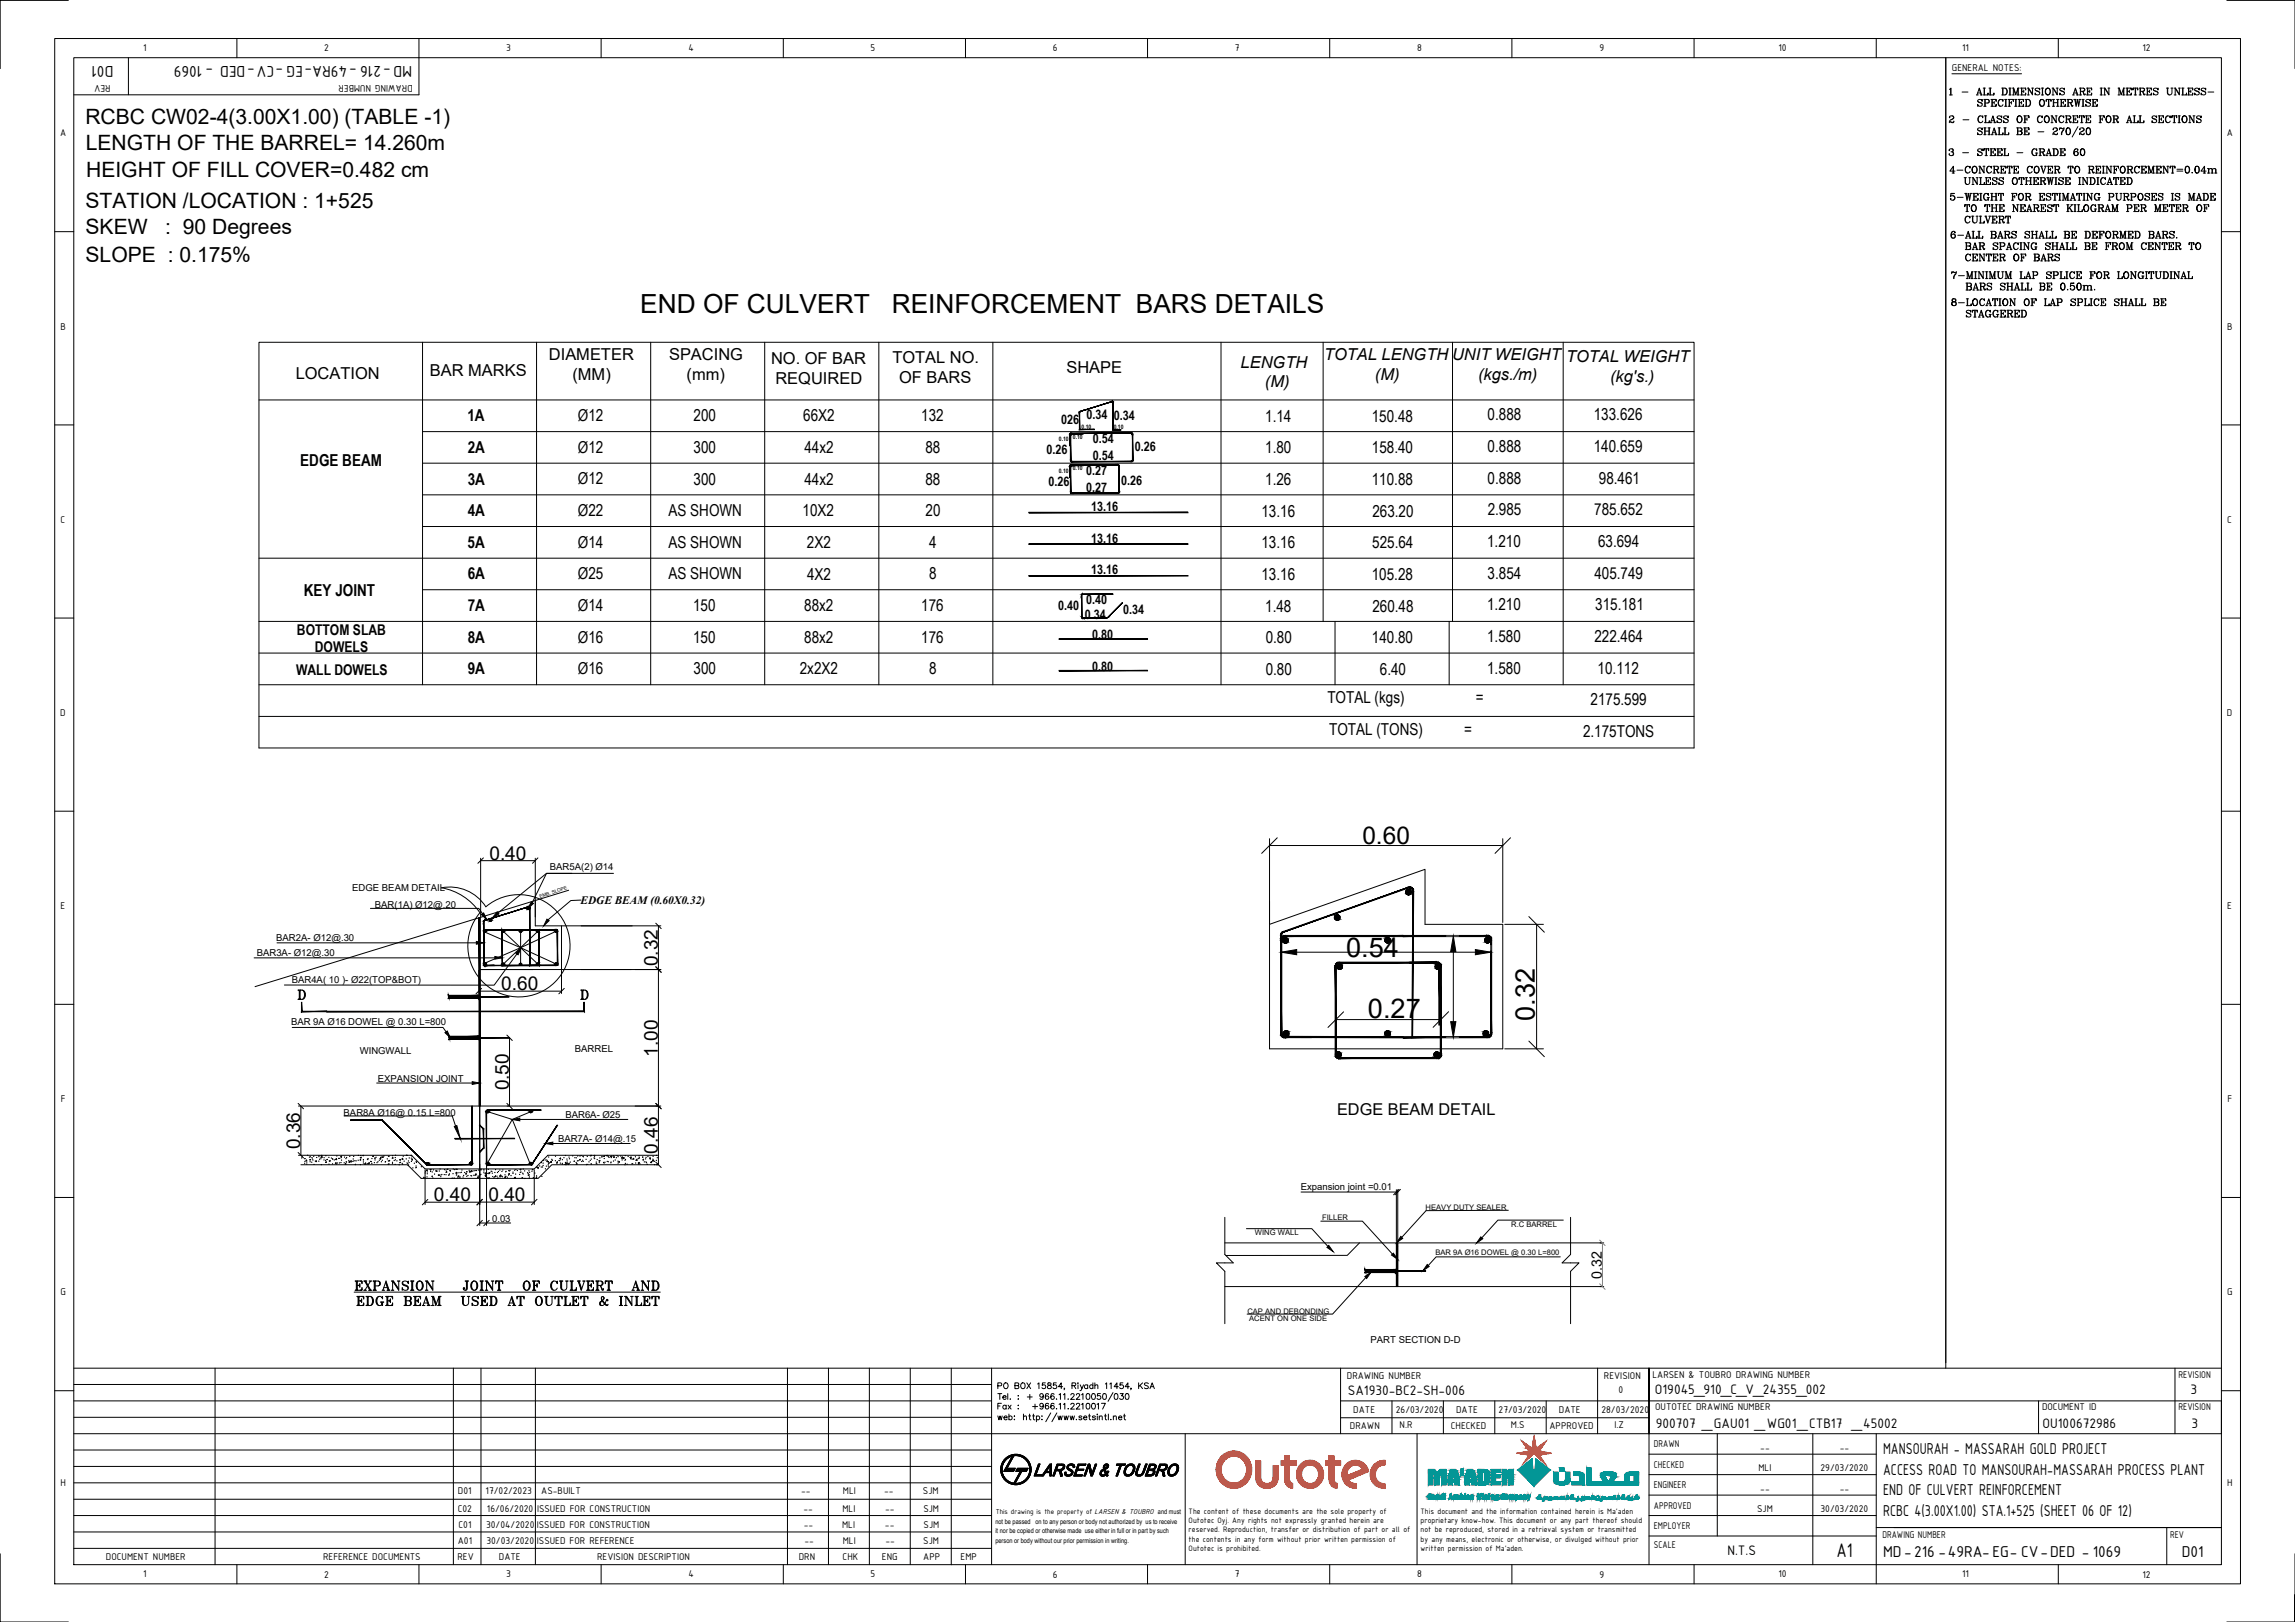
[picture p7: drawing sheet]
<svg xmlns="http://www.w3.org/2000/svg" width="841mm" height="594mm" viewBox="0 0 841 594" stroke-linecap="round" stroke-linejoin="round" font-family="sans-serif">
<defs><g id="words">
<g font-size="10">
<text x="493.3" y="350.4">0.54</text>
<text x="501.3" y="372.8">0.27</text>
<text x="562.5" y="373.9" transform="rotate(-90 562.5 373.9)">0.32</text>
</g>
<g font-size="9.6">
<text x="234.6" y="114.5">END OF CULVERT</text>
<text x="326.8" y="114.5">REINFORCEMENT BARS DETAILS</text>
</g>
<text font-size="9" x="499.3" y="309.1">0.60</text>
<text font-size="7.8" x="673" y="570.3">A1</text>
<g font-size="7.7">
<text x="31.3" y="45.5">RCBC CW02-4(3.00X1.00) (TABLE -1)</text>
<text x="31.4" y="54.8">LENGTH OF THE BARREL= 14.260m</text>
<text x="31.6" y="64.7">HEIGHT OF FILL COVER=0.482 cm</text>
<text x="31.4" y="76.1">STATION /LOCATION : 1+525</text>
<text x="31.4" y="85.7">SKEW</text>
<text x="60.6" y="85.7">: 90 Degrees</text>
<text x="31.4" y="96.1">SLOPE : 0.175%</text>
</g>
<g font-size="7">
<text x="179.4" y="314.9">0.40</text>
<text x="241" y="353.9" transform="rotate(-90 241 353.9)">0.32</text>
<text x="183.7" y="362.7">0.60</text>
<text x="241" y="387.1" transform="rotate(-90 241 387.1)">1.00</text>
<text x="186.5" y="399.4" transform="rotate(-90 186.5 399.4)">0.50</text>
<text x="110" y="420.9" transform="rotate(-90 110 420.9)">0.36</text>
<text x="241" y="422.6" transform="rotate(-90 241 422.6)">0.46</text>
<text x="159" y="440">0.40</text>
<text x="179" y="440">0.40</text>
</g>
<g font-size="6.2">
<text x="41.6" y="24.1" transform="rotate(180 41.6 24.1)">D01</text>
<text x="151" y="24.1" transform="rotate(180 151 24.1)">MD-216 -49RA-EG -CV-DED - 1069</text>
<text x="690.1" y="532.6">MANSOURAH - MASSARAH GOLD PROJECT</text>
<text x="690.1" y="540.1">ACCESS ROAD TO MANSOURAH-MASSARAH PROCESS PLANT</text>
<text x="690.1" y="547.6">END OF CULVERT REINFORCEMENT</text>
<text x="690.1" y="555.1">RCBC 4(3.00X1.00) STA.1+525 (SHEET 06 OF 12)</text>
<text x="690.1" y="570.1">MD-216 -49RA-EG- CV-DED - 1069</text>
<text x="799.5" y="570.1">D01</text>
</g>
<g font-size="6">
<text x="201.2" y="131.8">DIAMETER</text>
<text x="245.2" y="131.8">SPACING</text>
<text x="485.2" y="131.8">TOTAL LENGTH UNIT WEIGHT</text>
<text x="157.5" y="137.7">BAR MARKS</text>
<text x="282.6" y="133.4">NO. OF BAR</text>
<text x="327" y="133.1">TOTAL NO.</text>
<text x="390.8" y="136.7">SHAPE</text>
<text x="454.6" y="134.6">LENGTH</text>
<text x="573.9" y="132.6">TOTAL WEIGHT</text>
<text x="108.4" y="138.8">LOCATION</text>
<text x="209.8" y="139">(MM)</text>
<text x="251.6" y="139.1">(mm)</text>
<text x="284.2" y="140.6">REQUIRED</text>
<text x="329.5" y="140.3">OF BARS</text>
<text x="463.6" y="141.9">(M)</text>
<text x="503.8" y="139.1">(M)</text>
<text x="541.6" y="139.1">(kgs./m)</text>
<text x="590.1" y="139.8">(kg's.)</text>
<text x="171.3" y="154.3">1A</text>
<text x="211.8" y="154.2">Ø12</text>
<text x="254.2" y="154.3">200</text>
<text x="294.3" y="154.3">66X2</text>
<text x="337.6" y="154.3">132</text>
<text x="463.7" y="154.5">1.14</text>
<text x="502.7" y="154.4">150.48</text>
<text x="545.2" y="154">0.888</text>
<text x="584.1" y="154">133.626</text>
<text x="171.4" y="165.9">2A</text>
<text x="211.8" y="165.8">Ø12</text>
<text x="254.2" y="165.9">300</text>
<text x="294.8" y="165.9">44x2</text>
<text x="339.1" y="165.9">88</text>
<text x="463.7" y="166">1.80</text>
<text x="502.7" y="166">158.40</text>
<text x="545.2" y="165.6">0.888</text>
<text x="584.1" y="165.6">140.659</text>
<text x="110.1" y="170.8">EDGE BEAM</text>
<text x="171.4" y="177.5">3A</text>
<text x="211.8" y="177.4">Ø12</text>
<text x="254.2" y="177.5">300</text>
<text x="294.8" y="177.5">44x2</text>
<text x="339.1" y="177.5">88</text>
<text x="463.7" y="177.6">1.26</text>
<text x="502.7" y="177.6">110.88</text>
<text x="545.2" y="177.2">0.888</text>
<text x="585.9" y="177.2">98.461</text>
<text x="171.4" y="189.1">4A</text>
<text x="211.8" y="189">Ø22</text>
<text x="245" y="189.1">AS SHOWN</text>
<text x="294.1" y="189.1">10X2</text>
<text x="339.2" y="189.1">20</text>
<text x="462.3" y="189.2">13.16</text>
<text x="502.9" y="189.2">263.20</text>
<text x="545.2" y="188.8">2.985</text>
<text x="584.2" y="188.8">785.652</text>
<text x="171.4" y="200.7">5A</text>
<text x="211.8" y="200.6">Ø14</text>
<text x="245" y="200.7">AS SHOWN</text>
<text x="295.7" y="200.7">2X2</text>
<text x="340.6" y="200.7">4</text>
<text x="462.3" y="200.8">13.16</text>
<text x="502.9" y="200.8">525.64</text>
<text x="545" y="200.4">1.210</text>
<text x="585.6" y="200.4">63.694</text>
<text x="171.4" y="212.2">6A</text>
<text x="211.8" y="212.2">Ø25</text>
<text x="245" y="212.2">AS SHOWN</text>
<text x="295.8" y="212.3">4X2</text>
<text x="340.5" y="212.2">8</text>
<text x="462.3" y="212.4">13.16</text>
<text x="502.7" y="212.4">105.28</text>
<text x="545.2" y="211.9">3.854</text>
<text x="584.3" y="211.9">405.749</text>
<text x="111.4" y="218.3">KEY JOINT</text>
<text x="171.4" y="223.9">7A</text>
<text x="211.8" y="223.8">Ø14</text>
<text x="254" y="223.8">150</text>
<text x="294.7" y="223.8">88x2</text>
<text x="337.6" y="223.8">176</text>
<text x="463.7" y="224">1.48</text>
<text x="502.9" y="224">260.48</text>
<text x="545" y="223.5">1.210</text>
<text x="584.6" y="223.5">315.181</text>
<text x="171.4" y="235.4">8A</text>
<text x="211.8" y="235.4">Ø16</text>
<text x="254" y="235.4">150</text>
<text x="294.7" y="235.4">88x2</text>
<text x="337.6" y="235.4">176</text>
<text x="463.8" y="235.6">0.80</text>
<text x="502.7" y="235.6">140.80</text>
<text x="545" y="235.1">1.580</text>
<text x="584.3" y="235.1">222.464</text>
<text x="171.4" y="247">9A</text>
<text x="211.8" y="246.9">Ø16</text>
<text x="254.2" y="247">300</text>
<text x="293.1" y="247">2x2X2</text>
<text x="340.5" y="247">8</text>
<text x="463.8" y="247.2">0.80</text>
<text x="505.7" y="247.2">6.40</text>
<text x="545" y="246.7">1.580</text>
<text x="585.5" y="246.7">10.112</text>
<text x="486.4" y="257.7">TOTAL (kgs)</text>
<text x="540.8" y="257.7">=</text>
<text x="582.9" y="258.3">2175.599</text>
<text x="487.1" y="269.3">TOTAL (TONS)</text>
<text x="536.5" y="269.3">=</text>
<text x="580.1" y="269.9">2.175TONS</text>
<text x="490" y="408.3">EDGE BEAM DETAIL</text>
</g>
<text font-size="5.7" x="713.3" y="58.2">3 - STEEL - GRADE 60</text>
<g font-size="5.4">
<text x="108.8" y="232.4">BOTTOM SLAB</text>
<text x="115.4" y="239">DOWELS</text>
<text x="108.5" y="247.3">WALL DOWELS</text>
<text x="493.9" y="511.1">SA1930-BC2-SH-006</text>
<text x="606.5" y="510.6">O19045_910_C_V_24355_002</text>
<text x="802.7" y="510.6">3</text>
<text x="606.8" y="523.1">900707 _GAU01 _WG01_CTB17 _45002</text>
<text x="748.5" y="523.1">OU100672986</text>
<text x="803" y="523.1">3</text>
<text x="633" y="569.7">N.T.S</text>
</g>
<text font-size="5.2" x="587" y="468.3" transform="rotate(-90 587 468.3)">0.32</text>
<g font-size="4.8">
<text x="388.9" y="155.3">026</text>
<text x="398.2" y="153.3">0.34</text>
<text x="408.2" y="153.9">0.34</text>
<text x="383.4" y="166.3">0.26</text>
<text x="400.5" y="162.3">0.54</text>
<text x="415.9" y="165">0.26</text>
<text x="398" y="174">0.27</text>
<text x="400.5" y="168.5">0.54</text>
<text x="384.3" y="177.9">0.26</text>
<text x="410.9" y="177.5">0.26</text>
<text x="398" y="180.1">0.27</text>
<text x="399.8" y="187.2">13.16</text>
<text x="399.8" y="198.8">13.16</text>
<text x="399.8" y="210.4">13.16</text>
<text x="398" y="221.2">0.40</text>
<text x="387.8" y="223.5">0.40</text>
<text x="397.5" y="226.8">0.34</text>
<text x="411.6" y="225.1">0.34</text>
<text x="400.2" y="234.2">0.80</text>
<text x="400.2" y="245.8">0.80</text>
</g>
<text font-size="4.2" x="212.7" y="331.1">EDGE BEAM (0.60X0.32)</text>
<g font-size="3.9">
<text x="52.5" y="18.8">1</text>
<text x="118.8" y="18.9">2</text>
<text x="185.5" y="18.7">3</text>
<text x="252.3" y="18.8">4</text>
<text x="319" y="18.7">5</text>
<text x="385.9" y="18.8">6</text>
<text x="452.6" y="18.8">7</text>
<text x="519.3" y="18.8">8</text>
<text x="586.1" y="18.7">9</text>
<text x="651.7" y="18.8">10</text>
<text x="719.1" y="18.8">11</text>
<text x="785.1" y="18.9">12</text>
<text x="715.3" y="26">GENERAL NOTES:</text>
<text x="40.5" y="31" transform="rotate(180 40.5 31)">REV</text>
<text x="151.2" y="31" transform="rotate(180 151.2 31)">DRAWING NUMBER</text>
<text x="22" y="50">A</text>
<text x="816" y="50">A</text>
<text x="22.2" y="120.7">B</text>
<text x="816.2" y="120.7">B</text>
<text x="22.2" y="191.4">C</text>
<text x="816.2" y="191.4">C</text>
<text x="22.1" y="262.2">D</text>
<text x="816.1" y="262.2">D</text>
<text x="22.2" y="333">E</text>
<text x="816.2" y="333">E</text>
<text x="22.3" y="403.7">F</text>
<text x="816.3" y="403.7">F</text>
<text x="22.2" y="474.4">G</text>
<text x="816.2" y="474.4">G</text>
<text x="493.6" y="505.2">DRAWING NUMBER</text>
<text x="587.8" y="505.2">REVISION</text>
<text x="605.6" y="504.6">LARSEN &amp; TOUBRO DRAWING NUMBER</text>
<text x="798.3" y="504.6">REVISION</text>
<text x="593.1" y="510.1">0</text>
<text x="495.9" y="517.5">DATE</text>
<text x="511.5" y="517.5">26/03/2020</text>
<text x="533.6" y="517.5">DATE</text>
<text x="549.2" y="517.5">27/03/2020</text>
<text x="571.3" y="517.5">DATE</text>
<text x="586.9" y="517.5">28/03/2020</text>
<text x="606.5" y="516.6">OUTOTEC DRAWING NUMBER</text>
<text x="748.3" y="516.6">DOCUMENT ID</text>
<text x="798.3" y="516.6">REVISION</text>
<text x="494.7" y="523.3">DRAWN</text>
<text x="512.9" y="523">N.R</text>
<text x="531.7" y="523.3">CHECKED</text>
<text x="553.7" y="523">M.S</text>
<text x="567.8" y="523.3">APPROVED</text>
<text x="591.6" y="523">I.Z</text>
<text x="606.1" y="530.1">DRAWN</text>
<text x="645.1" y="531.3">--</text>
<text x="674.2" y="531.3">--</text>
<text x="606.1" y="537.6">CHECKED</text>
<text x="644.4" y="538.8">MLI</text>
<text x="667.2" y="538.8">29/03/2020</text>
<text x="22.2" y="544.2">H</text>
<text x="606.1" y="545.1">ENGINEER</text>
<text x="816.2" y="544.2">H</text>
<text x="167.8" y="547.3">D01</text>
<text x="178" y="547.3">17/02/2023</text>
<text x="198.4" y="547.3">AS-BUILT</text>
<text x="293.6" y="547.3">--</text>
<text x="308.9" y="547.3">MLI</text>
<text x="324" y="547.3">--</text>
<text x="338.2" y="547.3">SJM</text>
<text x="645.1" y="546.4">--</text>
<text x="674.2" y="546.4">--</text>
<text x="167.8" y="553.6">C02</text>
<text x="178.5" y="553.6">16/06/2020</text>
<text x="196.8" y="553.6">ISSUED FOR CONSTRUCTION</text>
<text x="294.5" y="553.6">--</text>
<text x="308.7" y="553.6">MLI</text>
<text x="324.3" y="553.6">--</text>
<text x="338.4" y="553.6">SJM</text>
<text x="606.1" y="552.6">APPROVED</text>
<text x="643.9" y="553.9">SJM</text>
<text x="667.2" y="553.9">30/03/2020</text>
<text x="168" y="559.6">C01</text>
<text x="178.1" y="559.6">30/04/2020</text>
<text x="196.7" y="559.6">ISSUED FOR CONSTRUCTION</text>
<text x="294.5" y="559.6">--</text>
<text x="308.6" y="559.6">MLI</text>
<text x="324.3" y="559.6">--</text>
<text x="338.4" y="559.6">SJM</text>
<text x="606.1" y="560.1">EMPLOYER</text>
<text x="689.8" y="563.2">DRAWING NUMBER</text>
<text x="795.3" y="563.2">REV</text>
<text x="167.8" y="565.6">A01</text>
<text x="178.3" y="565.6">30/03/2020</text>
<text x="196.8" y="565.6">ISSUED FOR REFERENCE</text>
<text x="294.8" y="565.6">--</text>
<text x="308.8" y="565.6">MLI</text>
<text x="324.5" y="565.6">--</text>
<text x="338.4" y="565.6">SJM</text>
<text x="606.1" y="567">SCALE</text>
<text x="38.8" y="571.3">DOCUMENT NUMBER</text>
<text x="118.4" y="571.3">REFERENCE DOCUMENTS</text>
<text x="167.7" y="571.3">REV</text>
<text x="182.8" y="571.3">DATE</text>
<text x="218.8" y="571.3">REVISION DESCRIPTION</text>
<text x="292.7" y="571.3">DRN</text>
<text x="308.8" y="571.3">CHK</text>
<text x="323.2" y="571.3">ENG</text>
<text x="338.4" y="571.3">APP</text>
<text x="352" y="571.3">EMP</text>
<text x="52.5" y="577.7">1</text>
<text x="118.8" y="577.8">2</text>
<text x="185.5" y="577.7">3</text>
<text x="252.3" y="577.7">4</text>
<text x="319" y="577.7">5</text>
<text x="385.9" y="577.8">6</text>
<text x="452.6" y="577.7">7</text>
<text x="519.3" y="577.7">8</text>
<text x="586.1" y="577.9">9</text>
<text x="651.7" y="577.7">10</text>
<text x="719.1" y="577.7">11</text>
<text x="785.1" y="577.8">12</text>
</g>
<g font-size="3.5">
<text x="201.5" y="318.7">BAR5A(2) Ø14</text>
<text x="129.1" y="326.3">EDGE BEAM DETAIL</text>
<text x="137.4" y="332.6">BAR(1A) Ø12@.20</text>
<text x="101.2" y="344.6">BAR2A- Ø12@.30</text>
<text x="94.1" y="350.3">BAR3A- Ø12@.30</text>
<text x="106.9" y="359.9">BAR4A( 10 )- Ø22(TOP&amp;BOT)</text>
<text x="106.7" y="375.5">BAR 9A Ø16 DOWEL @ 0.30 L=800</text>
<text x="131.8" y="386.1">WINGWALL</text>
<text x="210.7" y="385.3">BARREL</text>
<text x="138.5" y="396.1">EXPANSION JOINT</text>
<text x="125.9" y="408.6">BAR8A Ø16@ 0.15 L=800</text>
<text x="207.2" y="409.4">BAR6A- Ø25</text>
<text x="204.5" y="418.1">BAR7A- Ø14@.15</text>
<text x="476.7" y="435.7">Expansion joint =0.01</text>
<text x="180.3" y="447.7">0.03</text>
<text x="502.3" y="491.9">PART SECTION D-D</text>
</g>
<g font-size="3.1">
<text x="435.6" y="554.6">The content of these documents are the sole property of</text>
<text x="435.6" y="557.9">Outotec Oyj. Any rights not expressly granted herein are</text>
<text x="520.6" y="554.6">This document and the information contained herein is Ma'aden</text>
<text x="520.6" y="557.9">proprietary know-how. This document or any part thereof should</text>
<text x="435.6" y="561.3">reserved. Reproduction, transfer or distribution of part or all of</text>
<text x="520.6" y="561.3">not be reproduced, stored in a retrieval system or transmitted</text>
<text x="435.6" y="564.6">the contents in any form without prior written permission of</text>
<text x="435.6" y="567.9">Outotec is prohibited.</text>
<text x="520.6" y="564.6">by any means, electronic or otherwise, or divulged without prior</text>
<text x="520.6" y="567.9">written permission of Ma'aden.</text>
</g>
<g font-size="2.8">
<text x="522.4" y="443.2">HEAVY DUTY SEALER</text>
<text x="484.5" y="446.9">FILLER</text>
<text x="553.8" y="449.3">R.C BARREL</text>
<text x="459.9" y="452.5">WING WALL</text>
<text x="526" y="459.8">BAR 9A Ø16 DOWEL @ 0.30 L=800</text>
<text x="457.1" y="481.2">CAP AND DEBONDING</text>
<text x="457.8" y="483.7">ACENT ON ONE SIDE</text>
<text x="364.9" y="554.4">This drawing is the property of LARSEN &amp; TOUBRO and must</text>
</g>
<g font-size="2.5">
<text x="364.8" y="558">not be passed on to any person or body not authorized by us to receive</text>
<text x="364.8" y="561.7">it nor be copied or otherwise made use either in full or in part by such</text>
<text x="364.8" y="565.2">person or body without our prior permission in writing.</text>
</g>
<g font-size="2.3">
<text x="388.1" y="161.5">0.10</text>
<text x="393.2" y="160.7">0.10</text>
<text x="396.4" y="157.1">0.10</text>
<text x="408.1" y="157.2">0.10</text>
<text x="388" y="173.1">0.10</text>
<text x="393.1" y="172.2">0.10</text>
</g>
<text font-size="1.7" x="197.9" y="329" transform="rotate(-18 197.9 329)">EMB. SLOPE</text>
</g></defs>
<!-- layer: WALL -->
<g fill="none" stroke="#000" stroke-width=".37">
<path d="M94.9 125.4h525.9v148.6h-525.9zM154.8 125.4v125.4M196.6 125.4v125.4M238.4 125.4v125.4M280.2 125.4v125.4M322.1 125.4v125.4M363.8 125.4v125.4M447.4 125.4v125.4M484.9 125.4v102.2M532.3 125.4v102.2M572.8 125.4v125.4M94.9 146.5h525.9"/>
<path d="M154.8 158.1h466M154.8 169.6h466M154.8 192.8h466M154.8 181.2h466M94.9 204.4h525.9M154.8 216h466M94.9 227.6h525.9M94.9 239.2h525.9M489.2 227.6v23.2M531.1 227.6v23.2M94.9 250.8h525.9M94.9 262.4h525.9"/>
<path d="M161.8 325.2a15.7 15.7 0 0 1 16.2 6.9 18.7 18.7 0 0 1 30.4 9.9 18.7 18.7 0 0 1-22.6 22.6 18.7 18.7 0 0 1-9.9-30.3 21.3 21.3 0 0 0-14.1-9.1zM196.2 329.8v9.3M205.8 339.1v16M208.4 326.1l-114.9 35.3M465.2 330.1v8.5l57-20.2v20.2h28.5v45.5h-85.5v-45.5M175.8 355.1h19.5M177.7 352.7l13.1-5.6 13 6M184.6 341.3l6.2 5.8-6.4 6.1M190.8 341.4v11.8M196.9 341.3l-6.1 5.8 6.3 6.1M203.5 341.2l-12.7 5.9-13.1-5.7M110.3 405.1h65.5v23"/>
<path d="M178.8 407.2l8.9 2.8 6.8-2.8M112.3 424.9l.1 .3-.3-.1zM113.5 424.8l.3-.1-.1 .3zM115.9 425.2l.1 .3h-.3zM117.8 423.1l.1 .2 .1-.2M118 423.4l.1 .5h-.5zM119.5 425.5l.1 .3h-.3zM120.6 425.2l.4-.1-.1 .3zM122.9 424.7l.4-.4 .1 .4h-.5M123.1 425.8l.1 .3h-.3zM124.9 423.6l.3-.2-.1 .4zM126.7 426.1l.1 .3h-.3z"/>
<path d="M127.8 425.6l.4-.1-.1 .3zM128.3 425.5l.4-.4v.5zM130.1 426.6h.2M132 424l.4-.1-.1 .3zM133.1 423.1h.1M133.6 426.4l.4-.5 .1 .5zM135 426l.4-.2-.1 .4zM136.8 423.3v.3h-.2zM139.2 424.4l.4-.2-.1 .4zM140.4 423.6v.3h-.3zM142.2 426.4l.4-.1-.2 .3zM143.7 424.2l.3-.3v.3z"/>
<path d="M146.4 424.8l.4-.1-.1 .3zM147.5 424.2l.1 .3h-.3zM149 423.1l.4 .1M149.4 423.1v.1M149.5 426.8l.3-.2-.2 .3M151.1 424.5l.1 .4-.3-.1zM154.3 431.6h21.5M156.5 428.4l.1 .4-.3-.1zM157.6 428.4l.4-.1-.2 .3zM159.8 429l.3-.2v.3zM160.6 430.4l.3-.2v.3zM163.7 429.1v.3h-.3z"/>
<path d="M164.8 428.8l.3-.2-.1 .3zM167.2 428.2h.3M167.3 429.4v.3h-.3zM167.8 430.8l.3-.1-.1 .3zM170.8 429.7l.1 .3h-.3zM172 429.2l.3-.2-.1 .4zM172.8 428.7l.1 .4h-.5zM174.4 430l.1 .3h-.3zM174.9 431.2l.4-.1-.1 .2zM177.8 430.6l.2-.3 .1 .3zM178.1 429.5l.1 .5-.5-.1zM178.8 425.8l8.9-15.8 6.5 16.1"/>
<path d="M179.2 429.6l.3-.2-.1 .3zM181.6 430.6l.1 .3h-.3zM182.3 431.7l-.2-.1 .4-.2-.1 .3M183.1 430.8l.4-.5v.5zM185.2 430.9l.1 .4-.4-.1zM186.3 430l.4-.2-.1 .4zM188.4 431.6l.4-.4 .1 .4zM188.8 431.3v.3h-.3zM190.6 428.3l.3-.1-.1 .3zM192.3 431.7h.1M193.5 430.4l.4-.2-.1 .3zM195.1 428.3l-.1 .1h.3"/>
<path d="M195.3 428.4h.1M196.7 427.6l.4-.1-.1 .3zM200.6 425.2l.1 .3h-.3zM200.8 423.1l-5 5h-40l-5.2-4.9h.3M200.9 426l.4-.2-.1 .3zM202 425.3l.1 .5-.4-.1zM204.2 425.5l.1 .3h-.3zM205.1 424.4l.4-.2-.1 .3zM207 426.5l.4-.4 .1 .5zM207.8 425.8l.1 .3h-.3zM208.1 426.4l.4-.2-.1 .4zM211.1 426.4l.3-.3 .1 .3z"/>
<path d="M212.3 424.7l.4-.1-.2 .3zM214.8 426.6h.2M216.6 423.1h.2M217.8 423.1h.1M219.5 425.2l.4-.2-.2 .3zM221.5 423.3v.3h-.3zM222.5 423.1l-.1 .2 .4 .1-.1-.3M223.7 423.6l.4-.2-.2 .3zM225.1 423.6v.3h-.3zM226.7 425.5l.3-.1-.1 .3zM228.1 423.7v.5h-.4zM228.6 423.9l.1 .3h-.3z"/>
<path d="M230.9 423.9l.4-.1-.2 .3zM232.2 424.2l.1 .4-.3-.1zM233.4 424.6l.1 .4h-.5zM233.9 426l.3-.2-.1 .3zM235.8 424.6l.1 .3-.3-.1zM238.1 424.4l.3-.2-.1 .3zM238.7 425.4l.1 .4h-.4zM239.4 424.9l.1 .3h-.3zM241.3 426.3l-.2 .1 .2 .1M448.8 445.9v13.6l3.1 3h-6.1l3 3.1v19.2M498.2 455.2l-4.5 4.6h-44.4M511.7 455.7l.5-.5v16"/>
<path d="M511.7 455.2v16M511.8 455.2l-.1 .2M512 455.2l-.3 .4M512.2 455.4l-.5 .5M512.2 455.6l-.5 .5M512.2 455.7l-.5 .5M512.2 455.9l-.5 .5M512.2 456.1l-.5 .5M512.2 456.3l-.5 .5M512.2 456.5l-.5 .5M512.2 456.6l-.5 .5M512.2 456.8l-.5 .5"/>
<path d="M512.2 457l-.5 .5M512.2 457.2l-.5 .5M512.2 457.3l-.5 .5M512.2 457.5l-.5 .5M512.2 457.7l-.5 .5M512.2 457.9l-.5 .5M512.2 458.1l-.5 .5M512.2 458.2l-.5 .5M512.2 458.4l-.5 .5M512.2 458.6l-.5 .5M512.2 458.7l-.5 .5M512.2 458.9l-.5 .5"/>
<path d="M512.2 459.1l-.5 .5M512.2 459.3l-.5 .5M512.2 459.5l-.5 .5M512.2 459.6l-.5 .5M512.2 459.8l-.5 .5M575.5 445.9v13.6l-3 3h6.1l-3.1 3.1v19.2M586.3 455.2h1.4M448.8 471.2h138.9M512.2 460l-.5 .5M512.2 460.2l-.5 .5M512.2 460.3l-.5 .6M512.2 460.5l-.5 .5"/>
<path d="M512.2 460.7l-.5 .5M512.2 460.9l-.5 .5M512.2 461.1l-.5 .5M512.2 461.2l-.5 .5M512.2 461.4l-.5 .5M512.2 461.6l-.5 .5M512.2 461.8l-.5 .5M512.2 462l-.5 .5M512.2 462.1l-.5 .5M512.2 462.3l-.5 .5M512.2 462.5l-.5 .5M512.2 462.6l-.5 .5"/>
<path d="M512.2 462.8l-.5 .5M512.2 463l-.5 .5M512.2 463.2l-.5 .5M512.2 463.4l-.5 .5M512.2 463.5l-.5 .5M512.2 463.7l-.5 .5M512.2 463.9l-.5 .5M512.2 464.1l-.5 .5M512.2 464.2l-.5 .5M512.2 464.4l-.5 .5M512.2 464.6l-.5 .5M512.2 464.8l-.5 .5"/>
<path d="M512.2 465l-.5 .5M512.2 465.1l-.5 .5M512.2 465.3l-.5 .5M512.2 465.5l-.5 .5M512.2 465.6l-.5 .5M512.2 465.9l-.5 .4M512.2 466l-.5 .5M512.2 466.2l-.5 .5M512.2 466.4l-.5 .5M512.2 466.5l-.5 .5M512.2 466.7l-.5 .5M512.2 466.9l-.5 .5"/>
<path d="M512.2 467.1l-.5 .5M512.2 467.2l-.5 .6M512.2 467.4l-.5 .5M512.2 467.6l-.5 .5M512.2 467.8l-.5 .5M512.2 468l-.5 .5M512.2 468.1l-.5 .5M512.2 468.3l-.5 .5M512.2 468.5l-.5 .5M512.2 468.6l-.5 .6M512.2 468.9l-.5 .4M512.2 469l-.5 .5"/>
<path d="M512.2 469.2l-.5 .5M512.2 469.4l-.5 .5M512.2 469.5l-.5 .5M512.2 469.7l-.5 .5M512.2 469.9l-.5 .5M512.2 470.1l-.5 .5M512.2 470.3l-.5 .5M512.2 470.4l-.5 .5M512.2 470.6l-.5 .5M512.2 470.8l-.4 .4M512.2 471l-.2 .2M512.2 471.1l-.1 .1"/>
</g>
<!-- layer: bar -->
<g fill="#000" stroke="#000" stroke-width=".37">
<path d="M469.5 348.8l5.7-1v1.9zM532.6 342.8l.9 5.7h-1.9zM540.7 347.8l5.6 1-5.6 .9zM531.6 374.2h1.9l-.9 5.7z"/>
<path d="M392.4 158.7l.3-.1zM392.4 158.7l.3 .1zM392.4 158.7l-.3 .2zM392.1 158.9l.4-.1zM392.1 158.9l-.1 .4zM392.2 159l-.2 .3z"/>
<path d="M392.7 158.6h21.8zM392.7 158.8l21.8-.2z"/>
<path d="M392.6 158.9l.3-.1zM392.6 158.9l.3 .1zM392.3 159.1l.3-.2zM392.3 159.1h.4zM392.3 159.1l.2 .1-.3 .3zM392.5 159.2l-.3 .3z"/>
<path d="M392.9 158.8h4zM392.9 159l4-.2z"/>
<path d="M395.5 151.1l.2 6.1zM395.5 151.1v6.3zM395.7 157.2h5.4zM395.5 157.4l5.6-.2z"/>
<path d="M395.6 150.8l.2-.2zM395.6 150.8h.3zM395.6 150.8l-.1 .3zM395.7 150.8l-.2 .3z"/>
<path d="M397.4 150.3l10.1-3.1zM397.4 150.2l10-3.1zM395.9 150.8l1.5-.5zM395.8 150.6l1.6-.4z"/>
<path d="M408 147.3l-.1 .2zM407.8 147.1l.1 .2zM407.8 147.1l.1 .2zM407.7 147l.1 .1zM407.7 147v.2zM407.4 147.1l.3-.1zM407.4 147.1l.2 .1z"/>
<path d="M407.9 157.5l2.9-.1zM407.9 157.5l2.9-.1zM407.9 148.6v8.9zM407.9 148.6l.1 8.8zM407.9 147.5l.1 1.1zM407.9 147.5l.1 1.1z"/>
<path d="M415.1 158.9l-.1 .4zM414.9 159l.1 .3 .1-.4zM414.8 158.7l.3 .2zM414.8 158.7l.1 .3zM414.5 158.6l.2 .2zM414.5 158.6l.2 .2z"/>
<path d="M415 159.3l.1 9.2zM415 159.3l.1 9.2z"/>
<path d="M392 159.3l.2 4zM392 159.3l.2 4z"/>
<path d="M392 170.8l.2 4.1zM392 170.8l.2 4.1z"/>
<path d="M392.2 168.5l.1 .3zM392.4 168.5l-.1 .3zM392.3 168.8l.3 .3zM392.5 168.7l.1 .4zM392.7 168.9l.2 .2zM392.7 168.9l.2 .2z"/>
<path d="M392.2 159.5l.2 9zM392.2 159.5l.2 9z"/>
<path d="M392.4 170.3l.3-.1zM392.4 170.3l.3 .1zM392.4 170.3l-.3 .2zM392.1 170.5l.4-.1zM392.1 170.5l-.1 .3zM392.2 170.6l-.2 .2z"/>
<path d="M392.7 170.2h16.8zM392.7 170.4l16.8-.2z"/>
<path d="M392.6 170.5l.3-.1zM392.6 170.5l.3 .1zM392.6 170.5l-.3 .2zM392.3 170.7h.4zM392.3 170.7l.2 .1-.3 .3zM392.5 170.8l-.3 .3z"/>
<path d="M392.9 170.4h4zM392.9 170.6l4-.2z"/>
<path d="M410.1 170.5l.1 .3zM409.9 170.6l.1 .2 .1-.3zM409.8 170.3l.3 .2zM409.8 170.3l.1 .3zM409.5 170.2l.3 .1zM409.5 170.2l.2 .2z"/>
<path d="M410 170.8l.2 9.3zM410 170.8l.2 9.3z"/>
<path d="M414.5 169l.3 .1zM414.5 169l.3 .1zM414.7 168.9l.4-.1-.3 .3zM414.7 168.9l.4-.1zM414.9 168.7l.2-.2zM415 168.5l-.1 .2z"/>
<path d="M392.9 169.1l21.6-.1zM392.9 169h21.6z"/>
<path d="M392.2 180.1l.1 .3zM392.4 180.1l-.1 .3zM392.3 180.4l.3 .2zM392.5 180.3l.1 .3zM392.7 180.5l.2 .2zM392.7 180.5l.2 .2z"/>
<path d="M392.2 171.1l.2 9zM392.2 171.1l.2 9z"/>
<path d="M409.5 180.5l.3 .1zM409.5 180.5l.3 .1zM409.7 180.5l.4-.1zM409.9 180.3l-.2 .2 .4-.1zM409.9 180.3l.3-.2zM410 180.1l-.1 .2z"/>
<path d="M392.9 180.7l16.6-.2zM392.9 180.5h16.6z"/>
<path d="M377 187.8l58.3-.2zM377 187.6h58.3z"/>
<path d="M377 199.4l58.3-.2zM377 199.2h58.3z"/>
<path d="M396.4 217.7l.2-.1zM396.4 217.7h.2zM396.4 217.7v.2zM396.5 217.7l-.1 .2z"/>
<path d="M396.6 217.6h11.3zM396.6 217.7l11.3-.1z"/>
<path d="M377 211l58.3-.2zM377 210.8h58.3z"/>
<path d="M396.4 226v.2zM396.4 226v.2zM396.4 226.2l.2 .1zM396.5 226.2l.1 .1z"/>
<path d="M396.4 217.9v8.1zM396.4 217.9v8.1z"/>
<path d="M405.7 226.2h.3zM405.7 226.2h.3z"/>
<path d="M396.6 226.3l9.1-.1zM396.6 226.2h9.1z"/>
<path d="M411.3 220.8l-5.3 5.4zM411.3 220.8l-5.3 5.4z"/>
<path d="M388.1 234.2l32.4-.2zM388.1 234h32.4z"/>
<path d="M388.1 245.7l32.4-.2zM388.1 245.5h32.4z"/>
<path d="M177.2 337.6l.1 15.5zM177.2 337.6l.1 15.5z"/>
<path d="M177.3 337.2l.3-.2zM177.3 337.2h.4zM177.3 337.2l-.1 .4zM177.4 337.3l-.2 .3z"/>
<path d="M177.7 337.2l15.8-5zM177.6 337l15.9-4.8z"/>
<path d="M194.1 332.5v.2zM194 332.2l.1 .3zM194 332.2v.3zM193.7 332.2l.2 .1zM193.7 332.2l.2 .1zM193.5 332.2h.2zM193.5 332.2h.2z"/>
<path d="M470.5 341.4l45.6-16.1-.1-.3zM470.4 341.1l45.6-16.1-45.5 16.4z"/>
<path d="M518 326l.1 .5h-.3zM517.7 326.1l.1 .4 .2-.5zM517.8 325.6l.2 .4-.3 .1zM517.6 325.7l.1 .4 .1-.5zM517.4 325.2l.4 .4-.2 .1zM517.4 325.2l-.1 .2 .3 .3zM517 325l.4 .2-.1 .2zM517 325l-.1 .2 .4 .2zM516.5 324.9l.5 .1-.1 .2zM516.5 324.9v.3h.4zM516 325l.5-.1v.3zM516 325l.1 .3 .4-.1z"/>
<path d="M177.2 353.1l.1 .3zM177.4 353.1l-.1 .3zM177.3 353.4l.2 .2zM177.4 353.3l.1 .3zM177.6 353.5l.2 .2zM177.6 353.5l.2 .2z"/>
<path d="M177.2 340.6l.2 12.5zM177.2 340.6l.2 12.5z"/>
<path d="M177.2 353.1l.1 .3zM177.3 353.1v.3zM177.3 353.4l.2 .2zM177.4 353.3l.1 .3zM177.5 353.5l.3 .2zM177.5 353.5l.3 .2z"/>
<path d="M177.3 340.5h26.5zM177.3 340.7l26.5-.2z"/>
<path d="M177.8 353.5h3.3zM177.8 353.7l3.3-.2z"/>
<path d="M184 340.5l.1 .6zM184 340.5l.1 .6zM184 340.5h13.6zM184.1 340.7l13.5-.2zM197.6 340.5v13.2zM197.5 340.7l.1 13zM184 353.7h13.6zM184.1 353.5h13.4l-13.5 .2zM184 340.6v13.1zM184 340.6l.1 12.9z"/>
<path d="M194.1 353.7l3.5-.2zM194.2 353.5h3.4zM194.1 332.7v21zM194.1 332.7l.1 20.8z"/>
<path d="M203.8 353.5l.3 .1zM203.8 353.5l.3 .1zM204 353.5l.3-.1zM204 353.5l.3-.1zM204.2 353.3l.2-.2zM204.2 353.1v.2z"/>
<path d="M177.8 353.7l26-.2zM177.8 353.5h26z"/>
<path d="M204.3 340.8l-.1 .3zM204.2 340.9v.2zM204.1 340.6l.2 .2zM204.1 340.6l.1 .3zM203.8 340.5l.3 .1zM203.8 340.5l.2 .3z"/>
<path d="M204.2 341.1l.2 12zM204.2 341.1l.2 12z"/>
<path d="M469.3 342.6l.3 35.9v-35.9zM469.3 342.6l.3 35.9h-.3z"/>
<path d="M470 341.3l.4-.2 .1 .3zM470 341.3l.1 .3 .4-.2zM470 341.3l.1 .3-.5 .1zM469.6 341.7l.2 .2 .3-.3zM469.6 341.7l.2 .2-.4 .2zM469.4 342.1l.3 .1 .1-.3zM469.4 342.1l.3 .1-.4 .4zM469.7 342.2l-.4 .4h.3z"/>
<path d="M470.4 342.7l.5-.1v.4zM470.4 342.7l.1 .4 .4-.1zM470 343l.4-.3 .1 .4zM470 343l.2 .3 .3-.2zM469.6 343.3l.4-.3 .2 .3zM469.6 343.3l.3 .2 .3-.2zM469.6 343.3l.3 .2-.6 .3zM469.3 343.8l.5 .1 .1-.4zM469.3 343.8l.5 .1-.5 .4zM469.3 344.3h.4l.1-.4z"/>
<path d="M470.9 342.6v.4l43.3-.4zM470.9 343l43.3-.4v.4z"/>
<path d="M490.4 352.5l.5-.1v.4zM490.4 352.5l.1 .4 .4-.1zM490 352.7l.4-.2 .1 .4zM490 352.7l.2 .4 .3-.2zM490 352.7l.2 .4h-.6zM489.6 353.1l.4 .2 .2-.2zM489.6 353.1l.4 .2-.6 .2zM489.4 353.5l.4 .2 .2-.4zM489.4 353.5l.4 .2-.5 .3zM489.3 354h.4l.1-.3z"/>
<path d="M490.9 352.4v.4l35.2-.4zM490.9 352.8l35.2-.4v.4z"/>
<path d="M516.6 352.4v.4l10-.4zM516.6 352.8l10-.4v.4z"/>
<path d="M527.6 353.5l.1 .5h-.4zM527.2 353.7l.1 .3 .3-.5zM527.4 353.1l.2 .4-.4 .2zM527 353.3l.2 .4 .2-.6zM527 352.7l.4 .4-.4 .2zM527 352.7l-.2 .4 .2 .2zM526.6 352.5l.4 .2-.2 .4zM526.6 352.5l-.2 .4 .4 .2zM526.1 352.4l.5 .1-.2 .4zM526.1 352.4v.4l.3 .1z"/>
<path d="M527.3 354l.4 21.4v-21.4zM527.3 354l.4 21.4h-.4z"/>
<path d="M528.1 353.5l.1 .5h-.4zM527.8 353.7v.3l.3-.5zM527.9 353.1l.2 .4-.3 .2zM527.6 353.3l.2 .4 .1-.6zM527.5 352.7l.4 .4-.3 .2zM527.5 352.7l-.2 .4 .3 .2zM527.1 352.5l.4 .2-.2 .4zM527.1 352.5l-.1 .4 .3 .2zM526.6 352.4l.5 .1-.1 .4zM526.6 352.4v.4l.4 .1z"/>
<path d="M527.8 354l.4 32.1v-32.1zM527.8 354l.4 32.1h-.4z"/>
<path d="M514.2 343h30.8v-.4zM514.2 342.6h30.8l-30.8 .4z"/>
<path d="M546.6 343.8v.5h-.4zM546.2 343.9v.4l.4-.5zM546.3 343.3l.3 .5-.4 .1zM546 343.5l.2 .4 .1-.6zM546 343l.3 .3-.3 .2zM546 343l-.3 .3 .3 .2zM545.5 342.7l.5 .3-.3 .3zM545.5 342.7l-.1 .4 .3 .2zM545 342.6l.5 .1-.1 .4zM545 342.6v.4l.4 .1z"/>
<path d="M110.5 367.1l.1 3.3zM110.5 367.1v3.5zM110.6 370.4l-.1 .2 9.2-.2zM110.5 370.6l9.2-.2zM119.7 370.4h94.3zM119.7 370.6h94.5zM214 367.1l.2 3.5zM214 367.1l.2 3.5z"/>
<path d="M164.6 365.2l21.9-.2zM164.6 365h21.9z"/>
<path d="M469.3 378.4h.4l-.4 .5zM469.7 378.4l-.4 .5 .5-.1zM469.3 378.9l.5-.1-.2 .5zM469.8 378.8l-.2 .5 .3-.2zM469.6 379.3l.3-.2v.6zM469.9 379.1v.6l.3-.3zM470.2 379.4l.2 .6-.5-.3zM470.2 379.4l.2 .6 .1-.5zM470.5 379.5l.4 .5h-.5zM470.5 379.5l.4 .5v-.4z"/>
<path d="M469.3 344.3v34.1h.4zM469.3 344.3h.4v34.1z"/>
<path d="M469.3 378.5h.3l-.2 .5zM469.6 378.5l-.2 .5 .3-.1zM469.4 379l.3-.1-.1 .5zM469.7 378.9l-.1 .5 .3-.2zM469.6 379.4l.3-.2 .1 .5zM469.9 379.2l.1 .5zM470.1 379.5l.3 .5-.4-.3zM470.1 379.5l.3 .5 .1-.3zM470.5 379.7l.4 .3h-.5zM470.5 379.7l.4 .3v-.2z"/>
<path d="M470.9 379.8v.2l9.6-.2zM470.9 380l9.6-.2v.2z"/>
<path d="M514.2 379.7v.4l30.8-.4zM514.2 380.1l30.8-.4v.4z"/>
<path d="M546.2 344.3v34.1h.4zM546.2 344.3h.4v34.1z"/>
<path d="M164.8 380.2l21.9-.2zM164.8 380h21.9z"/>
<path d="M489.3 386.1h.4l-.3 .5zM489.7 386.1l-.3 .5 .4-.1zM489.4 386.6l.4-.1-.2 .6zM489.8 386.5l-.2 .6 .4-.2zM489.6 387.1l.4-.2v.5zM490 386.9v.5l.2-.3zM490.2 387.1l.2 .6-.4-.3zM490.2 387.1l.2 .6 .1-.4zM490.5 387.3l.4 .4h-.5zM490.5 387.3l.4 .4v-.4z"/>
<path d="M489.3 354v32.1h.4zM489.3 354h.4v32.1z"/>
<path d="M470.9 380l43.3 .1v-.4zM470.9 379.6l43.3 .1-43.3 .3z"/>
<path d="M526.6 387.3l.5 .4h-.5zM526.6 387.3l.5 .4-.1-.4zM527 387.3l.5 .1-.4 .3zM527 387.3l.5 .1-.2-.3zM527.3 387.1h.6l-.4 .3zM527.3 387.1h.6l-.3-.2zM527.6 386.9l.6-.3-.3 .5zM527.8 386.5l-.2 .4 .6-.3zM527.8 386.5l.4-.4v.5zM527.8 386.1v.4l.4-.4z"/>
<path d="M490.9 387.7h35.7v-.4zM490.9 387.3h35.7l-35.7 .4z"/>
<path d="M517.4 380h10.1v-.2zM517.4 380l.2-.2h9.9zM517.8 326.5l-.4 53.5 .2-.2zM517.8 326.5h.3l-.5 53.3z"/>
<path d="M545 379.7l.5 .3-.5 .1zM545 379.7l.5 .3-.1-.4zM545.4 379.6l.6 .1-.5 .3zM545.4 379.6l.6 .1-.3-.3zM545.7 379.4h.6l-.3 .3zM545.7 379.4h.6l-.3-.2zM546 379.2l.6-.3-.3 .5zM546.2 378.8l-.2 .4 .6-.3zM546.2 378.8l.4-.4v.5zM546.2 378.4v.4l.4-.4z"/>
<path d="M128.5 410.1h11.5zM128.5 410.3l11.5-.2zM140 410.1l16.3 16.3zM139.9 410.3l16.4 16.1z"/>
<path d="M175.8 412l1.5 1.5zM175.7 412.2l1.6 1.3zM177.1 413.6l.2 7v-7.1zM177.1 413.6l.2 7zM177.2 420.5l-1.4 1.5zM177.2 420.5l-1.4 1.5z"/>
<path d="M178.5 406.6l.3-.1zM178.5 406.6l.3 .1zM178.5 406.6l-.2 .2zM178.3 406.8h.2zM178.3 406.8l-.1 .3zM178.4 406.9l-.2 .2z"/>
<path d="M178.8 406.5h19.5zM178.8 406.7l19.5-.2z"/>
<path d="M166.7 417.1l21.9-.1zM166.7 417h21.9z"/>
<path d="M204.2 412.1l-9.3 14.4zM204.2 412.1l-9.3 14.4z"/>
<path d="M156.2 426.5l.2 .1zM156.3 426.4l.1 .2zM156.4 426.5l.2 .2zM156.4 426.5l.2 .2z"/>
<path d="M156.6 426.5h15.9zM156.6 426.7l15.9-.2z"/>
<path d="M172.5 426.5l.3 .1zM172.5 426.5l.3 .1zM172.7 426.5l.3-.1zM172.7 426.5l.3-.1zM173.1 426.1l-.1 .3zM172.9 426.1v.2z"/>
<path d="M172.9 405.1l.2 21zM172.9 405.1l.2 21z"/>
<path d="M178.2 426.1l.1 .3zM178.3 426.1v.3zM178.3 426.4l.2 .2zM178.4 426.3l.1 .3zM178.5 426.5l.3 .2zM178.5 426.5l.3 .2z"/>
<path d="M178.2 407.1l.1 19zM178.2 407.1l.1 19z"/>
<path d="M194.5 426.5l.3 .1zM194.5 426.5l.3 .1zM194.7 426.5h.2zM194.7 426.5h.2z"/>
<path d="M178.8 426.7l15.7-.2zM178.8 426.5h15.7z"/>
<path d="M500.5 465.6l21.9-.2zM500.5 465.4h21.9z"/>
<circle cx="175.8" cy="412.1" r=".07"/>
</g>
<!-- layer: 0 -->
<g fill="none" stroke="#000" stroke-width=".37">
<path d="M177.2 314.2l-2.1 2M197.1 314.2l-2 2M468.1 306.8l-5.7 5.8M553.5 306.8l-5.6 5.8M175.8 339.1v85M196.2 339.1h35.5M240.3 338.1l2 2M560.3 335.7l5.6 5.7M175.8 355.1h55.5M240.3 354.1l2 2M109.2 362.6h1.6a1.8 1.8 0 0 1 1.2 1.7 1.8 1.8 0 0 1-1.2 1.7h-1.6M109.3 362.6l.4 .2"/>
<path d="M109.5 362.6l.2 .4M109.7 362.6v3.4M109.7 365.9l-.4 .1M109.7 365.7l-.2 .3M109.8 362.8v3.1M110 362.6v3.4M110 365.7l.1 .3M110 365.9l.3 .1M110.1 362.6l-.1 .4M110.3 362.6l-.3 .2M110.8 362.6a2.12 2.12 0 0 1 0 3.4M111.4 363.1a2.12 2.12 0 0 1 0 2.4"/>
<path d="M176.5 362l-2.1 2M185.7 379.1l2 2M206.8 362l-2 2M212.8 362.6h1.6a1.82 1.82 0 0 1 1.2 1.7 1.82 1.82 0 0 1-1.2 1.7h-1.6M213 362.6l.3 .2M213.1 362.6l.2 .4M213.3 362.6v3.4M213.3 365.9l-.3 .1M213.3 365.7l-.2 .3M213.4 362.8v3.1M213.6 362.6v3.4M213.6 365.7l.2 .3"/>
<path d="M213.6 365.9l.3 .1M213.7 362.6l-.1 .4M213.9 362.6l-.3 .2M214.4 362.6a2.12 2.12 0 0 1 0 3.4M215 363.1l.3 .8-.3 1.6M492.4 370.6l-5.8 5.7M530.8 370.6l-5.6 5.7M560.3 381.3l5.6 5.7M109.2 404.1l2 2M175.8 405.1h65.5M185.7 404.1l2 2M240.3 404.1l2 2"/>
<path d="M109.2 422.1l2 2M110.3 426.6h39l5 5M110.3 423.1h40.5M156.8 439.3l-2 2M176.8 439.3l-2 2M196.8 439.3l-2 2M200.8 423.1h40.5M240.3 425.6l2 2M241.3 426.6h-39.1l-5 5h-21.4M512.7 435.6l-2 2M513.2 435.6l-2 2M176.8 447l-2 2"/>
<path d="M179.3 447l-2 2M129.8 473.3h112.2M130.1 469.2h2.6v1l-.2-1M130.1 472.6h2.6v-1l-.2 1M130.3 469.2l.3 .2M130.4 469.2l.2 .3M130.6 469.2v3.4M130.6 472.4l-.3 .2M130.6 472.2l-.2 .4M130.8 474.8h2.5v1l-.1-1M130.8 478.2h2.5v-1l-.1 1M130.8 469.4v3"/>
<path d="M130.9 469.2v3.4M130.9 470.8h1M130.9 472.2l.2 .4M130.9 472.4l.3 .2M130.9 474.8l.3 .2M131.1 469.2l-.2 .3M131.1 474.8l.1 .3M131.2 469.2l-.3 .2M131.2 474.8v3.4M131.2 478l-.3 .2M131.2 477.9l-.1 .3M131.4 475v3"/>
<path d="M131.6 474.8v3.4M131.6 476.4h.9M131.6 477.9l.1 .3M131.6 478l.3 .2M131.7 474.8l-.1 .3M131.9 470.2v1.2zM131.9 470.5l-.3 .3 .3 .3M131.9 470.7l-.7 .1 .7 .2M131.9 469.2l.8 .2M131.9 474.8l-.3 .2M132.2 469.2l.5 .3M132.4 469.2l.3 .5"/>
<path d="M132.5 475.8v1.3zM132.5 476.1l-.3 .3 .3 .3M132.5 476.3l-.6 .1 .6 .2M132.5 474.8l.8 .2M132.7 472.4l-.8 .2M132.7 472.2l-.5 .4M132.7 472.1l-.3 .5M132.8 474.8l.5 .3M133 474.8l.3 .5M133.3 469.2h1.1M133.3 472.6h1M133.3 478l-.8 .2"/>
<path d="M133.3 477.9l-.5 .3M133.3 477.7l-.3 .5M133.5 469.2l.5 .3 .1-.3M133.5 472.6h.6M133.6 469.2l1.9 3.4M133.8 469.2l1.9 3.4M134 469.2l1.9 3.4M134.1 474.8h1.6a1.77 1.77 0 0 1 1.2 1.7 1.77 1.77 0 0 1-1.2 1.7h-1.6M134.3 469.2l-.3 .2M134.3 474.8l.3 .2M134.4 474.8l.2 .3M134.6 474.8v3.4"/>
<path d="M134.6 478l-.3 .2M134.6 477.9l-.2 .3M134.7 475v3M134.9 474.8v3.4M134.9 477.9l.2 .3M134.9 478l.3 .2M135.1 472.6h1.1M135.1 474.8l-.2 .3M135.2 469.2h1M135.2 474.8l-.3 .2M135.4 469.2h.6M135.4 472.6l.1-.4 .5 .4"/>
<path d="M135.5 472.4l-.3 .2M135.7 474.8a2.08 2.08 0 0 1 0 3.4M135.7 469.4l-1.9 3M136.3 475.3a2.12 2.12 0 0 1 0 2.4M136.7 469.2h1.9a.91 .91 0 0 1 .8 .6 .91 .91 0 0 1-.3 1l-1.6 .2M136.7 472.6h1.3M136.8 469.2l.3 .2M137 469.2l.1 .3M137.1 469.2v3.4M137.1 472.4l-.3 .2M137.1 472.2l-.1 .4M137.3 469.4v3"/>
<path d="M137.5 469.2v3.4M137.5 472.2l.1 .4M137.5 472.4l.3 .2M137.6 469.2l-.1 .3M137.8 469.2l-.3 .2M138.3 475.3a2.12 2.12 0 0 0 0 2.4M138.6 469.2l.5 .5v.8l-.5 .5M138.9 474.8a2.08 2.08 0 0 0 0 3.4M139.1 469.5v1.2M139.4 476.9h1.3M139.6 476.9l.3 .2M139.7 476.9l.2 .3"/>
<path d="M139.9 476.9l-.2 1.1M140 475.3l.2-.5v1a1.22 1.22 0 0 0-1.4-1 1.22 1.22 0 0 0-1 1.3 1.55 1.55 0 0 0 .4 1.8 1.55 1.55 0 0 0 1.8 .1l.2 .2v-1.3M140 472.6h1M140 477.1v.8M140.2 472.6h.5M140.4 472.4l1.1-3.2 1.1 3.4M140.4 476.9l-.2 .3M140.5 476.9l-.3 .2M140.7 471.6h1.4M141.3 474.8h2.6v1l-.2-1M141.3 478.2h2.6v-1l-.2 1M141.3 469.7l1 2.9"/>
<path d="M141.5 469.7l.9 2.9M141.5 474.8l.3 .2M141.6 474.8l.2 .3M141.8 472.6h1.1M141.8 474.8v3.4M141.8 478l-.3 .2M141.8 477.9l-.2 .3M142 475v3M142.1 476.4h1M142.1 474.8v3.4M142.1 477.9l.2 .3M142.1 478l.3 .2"/>
<path d="M142.3 472.4l-.3 .2M142.3 472.2l-.2 .4M142.3 474.8l-.2 .3M142.4 472.2l.3 .4M142.4 474.8l-.3 .2M143.1 475.8v1.3zM143.1 476.1l-.4 .3 .4 .3M143.1 476.3l-.7 .1 .7 .2M143.1 474.8l.8 .2M143.4 469.2h.8l1.9 2.9M143.4 472.6h.9M143.4 474.8l.5 .3"/>
<path d="M143.5 472.6h.7M143.5 469.2l.4 .2M143.5 474.8l.4 .5M143.9 478l-.8 .2M143.9 477.9l-.5 .3M143.9 477.7l-.4 .5M144 469.2l2 2.9M145.6 469.2h1M145.8 469.2h.6M146.1 469.4v3.2l-2.2-3.4v3.2M147.6 470.2l.1 .3 1.3 .5 .5 .4M147.7 469.4a.7 .7 0 0 0 .3 1.1l1 .3a1.01 1.01 0 0 1 .4 1.5 1.01 1.01 0 0 1-1.5 .1l-.5-.8v1l.2-.5"/>
<path d="M148 474.8h2l.6 .3v1l-.6 .3M148.2 474.8l.3 .2M148.4 474.8l.1 .3M148.5 474.8v3.4M148.5 478l-.3 .2M148.5 477.9l-.1 .3M148.7 475v3M148.8 474.8v3.4M148.8 477.9l.2 .3M148.8 478l.4 .2M149 474.8l-.2 .3M149.2 474.8l-.4 .2"/>
<path d="M149.5 469.7l.1-.5v1a1.13 1.13 0 0 0-1.1-1 1.13 1.13 0 0 0-1.1 1l.6 .6 1.3 .5v1.1M150 474.8l.4 .5-.1 1-1.5 .1M150 476.4l.6 .3v1.2l-.6 .3h-2M150 476.4l.4 .5v.8l-.4 .5M150.4 475.1v1M150.4 476.7v1.2M150.4 469.2h1.3M150.4 472.6h1.3M150.6 469.2l.3 .2M150.7 469.2l.2 .3M150.9 469.2v3.4M150.9 472.4l-.3 .2"/>
<path d="M150.9 472.2l-.2 .4M151.1 469.4v3M151.2 469.2v3.4M151.2 472.2l.2 .4M151.2 472.4l.3 .2M151.4 469.2l-.2 .3M151.5 474.8h2.6v1l-.1-1M151.5 478.2h2.6v-1l-.1 1M151.5 469.2l-.3 .2M151.7 474.8l.3 .2M151.9 474.8l.1 .3M152 474.8v3.4"/>
<path d="M152 478l-.3 .2M152 477.9l-.1 .3M152.2 475v3M152.3 476.4h1M152.3 474.8v3.4M152.3 477.9l.2 .3M152.3 478l.4 .2M152.5 474.8l-.2 .3M152.7 474.8l-.4 .2M153 469.7l-.3 .8 .3 1.6M153.1 469.4a1.66 1.66 0 0 1 2.1 1.2 1.66 1.66 0 0 1-1.2 2 1.78 1.78 0 0 1-1.5-1.4 1.78 1.78 0 0 1 .6-1.8zM153.3 475.8v1.3z"/>
<path d="M153.3 476.1l-.3 .3 .3 .3M153.3 476.3l-.6 .1 .6 .2M153.3 474.8l.8 .2M153.7 469.2a2.13 2.13 0 0 0 0 3.4M153.7 474.8l.4 .3M153.8 474.8l.3 .5M154 469.2a2.13 2.13 0 0 1 0 3.4M154.1 478l-.8 .2M154.1 477.9l-.4 .3M154.1 477.7l-.3 .5M154.6 469.7a2.12 2.12 0 0 1 0 2.4M154.8 478.2h.9"/>
<path d="M154.9 478.2h.5M155.1 478l1.1-3.2 1.1 3.4M155.4 477.2h1.4M155.9 469.2h.8l1.9 2.9M155.9 472.6h.9M156 472.6h.7M156 469.2l.4 .2M156 475.3l1 2.9M156.2 475.3l1 2.9M156.5 469.2l1.9 2.9M156.5 478.2h1.1M157 478l-.3 .2"/>
<path d="M157 477.9l-.2 .3M157.2 477.9l.3 .3M158.1 469.2h1M158.1 478.2h1M158.1 474.8h.8l1 2.9M158.3 469.2h.6M158.3 478.2h.6M158.3 474.8l.3 .2M158.6 469.4v3.2l-2.2-3.4v3.2M158.6 478v-3.2l1.1 3.4 1.2-3.4v3.4M158.7 474.8l1 2.9M160.3 478.2h1.4"/>
<path d="M160.9 474.8h.8M160.9 478l-.4 .2M160.9 477.9l-.2 .3M161 475v3M161.1 478l.4 .2M161.1 474.8v3.4M161.1 477.9l.2 .3M161.3 474.8l-.2 .3M161.5 474.8l-.4 .2M169 474.8h1.3M169.1 474.8l.4 .2M169.3 474.8l.2 .3"/>
<path d="M169.5 474.8v2.4a1.14 1.14 0 0 0 1.1 1 1.14 1.14 0 0 0 1.1-1v-2.2M169.7 475l.1 2.7M169.8 474.8v2.6l.6 .8M170 471.8l.1 .1zM170 474.8l-.2 .3M170.1 474.8l-.3 .2M170.4 469.2h1.3M170.6 469.2l.3 .2M170.8 469.2l.1 .3M170.9 469.2v2.7l-.3 .7M171.1 469.4l-.2 3M171.2 469.2v2.7l-.1 .5-.5 .2a.66 .66 0 0 1-.8-.8h.5l-.3 .3"/>
<path d="M171.2 474.8h1M171.4 474.8h.6M171.4 469.2l-.2 .3M171.6 469.2l-.4 .2M172.8 469.7a1.35 1.35 0 0 1 1.8-.3 1.35 1.35 0 0 1 .5 1.7 1.34 1.34 0 0 1-1.6 1.5 1.34 1.34 0 0 1-1-1.9zM173 469.7a2.12 2.12 0 0 0 0 2.4M173.2 475.8l.1 .3 1.3 .5 .5 .5M173.3 475a.69 .69 0 0 0 .3 1.1l1 .3a1 1 0 0 1 .4 1.5 1 1 0 0 1-1.5 .1l-.5-.8v1l.2-.5M173.6 469.2a2.13 2.13 0 0 0 0 3.4M174 469.2a2.2 2.2 0 0 1 0 3.4M174.6 469.7l.3 .8-.3 1.6M175.1 475.3l.1-.5v1a1.14 1.14 0 0 0-1.1-1 1.14 1.14 0 0 0-1.1 1l.6 .6 1 .3a.8 .8 0 0 1 .3 1.3"/>
<path d="M175.9 469.2h1.3M175.9 472.6h1.3M176.1 474.8h2.5v1l-.2-1M176.1 478.2h2.5v-1l-.2 1M176.1 469.2l.2 .2M176.2 469.2l.1 .3M176.2 474.8l.3 .2M176.3 469.2v3.4M176.3 472.4l-.2 .2M176.3 472.2l-.1 .4M176.3 474.8l.2 .3M176.5 469.4v3"/>
<path d="M176.5 474.8v3.4M176.5 478l-.3 .2M176.5 477.9l-.2 .3M176.7 469.2v3.4M176.7 475v3M176.7 472.2l.2 .4M176.7 472.4l.3 .2M176.9 469.2l-.2 .3M176.9 476.4h.9M176.9 474.8v3.4M176.9 477.9l.1 .3M176.9 478l.3 .2"/>
<path d="M177 469.2l-.3 .2M177 474.8l-.1 .3M177.2 474.8l-.3 .2M177.8 475.8v1.3zM177.8 476.1l-.3 .3 .3 .3M177.8 476.3l-.6 .1 .6 .2M177.8 469.2h.8l1.9 2.9M177.8 472.6h1M177.8 474.8l.8 .2M178 472.6h.6M178 469.2l.3 .2M178.1 474.8l.5 .3"/>
<path d="M178.3 474.8l.3 .5M178.4 469.2l2 2.9M178.6 478l-.8 .2M178.6 477.9l-.5 .3M178.6 477.7l-.3 .5M179.4 474.8h1.6a1.79 1.79 0 0 1 1.1 1.7 1.79 1.79 0 0 1-1.1 1.7h-1.6M179.6 474.8l.3 .2M179.7 474.8l.2 .3M179.9 474.8v3.4M179.9 478l-.3 .2M179.9 477.9l-.2 .3M180 469.2h1"/>
<path d="M180 475v3M180.2 469.2h.6M180.2 474.8v3.4M180.2 477.9l.2 .3M180.2 478l.3 .2M180.4 474.8l-.2 .3M180.5 469.4v3.2l-2.2-3.4v3.2M180.5 474.8l-.3 .2M181 474.8a2.08 2.08 0 0 1 0 3.4M181.6 475.3a2.12 2.12 0 0 1 0 2.4M181.8 469.2l-.2 1v-1h2.6v1l-.1-1M182 469.2l-.4 .5"/>
<path d="M182.1 469.2l-.5 .3M182.3 472.6h1.2M182.4 469.2l-.8 .2M182.7 469.2v3.4M182.7 472.4l-.3 .2M182.7 472.2l-.1 .4M182.9 469.4v3M183.1 469.2v3.4M183.1 472.2l.1 .4M183.1 472.4l.3 .2M183.4 469.2l.8 .2M183.7 469.2l.5 .3"/>
<path d="M183.9 469.2l.3 .5M186.1 478.2h1M186.3 478.2h.5M186.4 478l1.2-3.2 1.1 3.4M186.8 477.2h1.4M187.4 475.3l1 2.9M187.6 475.3l.9 2.9M187.9 478.2h1.1M188.4 478l-.4 .2M188.4 477.9l-.2 .3M188.5 477.9l.3 .3M189.6 474.8l-.1 1v-1h2.6v1l-.2-1"/>
<path d="M189.8 474.8l-.3 .5M190 474.8l-.5 .3M190.1 478.2h1.3M190.3 474.8l-.8 .2M190.6 474.8v3.4M190.6 478l-.3 .2M190.6 477.9l-.2 .3M190.8 475v3M190.9 474.8v3.4M190.9 477.9l.2 .3M190.9 478l.3 .2M191.2 474.8l.9 .2"/>
<path d="M191.5 474.8l.6 .3M191.7 474.8l.4 .5M192.2 469.7a2.12 2.12 0 0 0 0 2.4M192.3 469.4a1.66 1.66 0 0 1 2.1 1.2 1.66 1.66 0 0 1-1.2 2 1.78 1.78 0 0 1-1.5-1.4 1.78 1.78 0 0 1 .6-1.8zM192.9 469.2a2.13 2.13 0 0 0 0 3.4M193.2 469.2a2.13 2.13 0 0 1 0 3.4M193.8 469.7a2.12 2.12 0 0 1 0 2.4M195.1 469.2h2.5v1l-.1-1M195.1 472.6h1.3M195.2 469.2l.4 .2M195.4 469.2l.2 .3M195.6 469.2v3.4"/>
<path d="M195.6 472.4l-.4 .2M195.6 472.2l-.2 .4M195.7 469.4v3M195.9 470.8h.9M195.9 469.2v3.4M195.9 472.2l.1 .4M195.9 472.4l.3 .2M196 469.2l-.1 .3M196.2 469.2l-.3 .2M196.5 475.3a1.36 1.36 0 0 1 1.8-.2 1.36 1.36 0 0 1 .5 1.6 1.35 1.35 0 0 1-1.6 1.5 1.35 1.35 0 0 1-1-1.9zM196.7 475.3l-.3 .8 .3 1.6M196.8 470.2v1.2z"/>
<path d="M196.8 470.5l-.3 .3 .3 .3M196.8 470.7l-.6 .1 .6 .2M196.8 469.2l.8 .2M197.2 469.2l.4 .3M197.3 474.8a2.15 2.15 0 0 0 0 3.4M197.3 469.2l.3 .5M197.6 474.8a2.08 2.08 0 0 1 0 3.4M198.3 475.3a2.12 2.12 0 0 1 0 2.4M199.5 474.8h1.4M199.7 474.8l.4 .2M199.9 474.8l.2 .3M200.1 474.8v2.4a1.14 1.14 0 0 0 1.1 1 1.14 1.14 0 0 0 1.1-1v-2.2"/>
<path d="M200.2 475l.1 2.7M200.3 474.8v2.6l.7 .8M200.5 474.8l-.2 .3M200.7 474.8l-.4 .2M201.8 474.8h1M202 474.8h.6M202.3 469.7a2.12 2.12 0 0 0 0 2.4M202.9 469.2a2.13 2.13 0 0 0 0 3.4M203.6 474.8l-.2 1v-1h2.6v1l-.2-1M203.7 474.8l-.3 .5M203.9 474.8l-.5 .3M204 469.7l.2-.5v1a1.22 1.22 0 0 0-1.4-1 1.22 1.22 0 0 0-1 1.3v.8a1.25 1.25 0 0 0 1 1.3 1.25 1.25 0 0 0 1.4-.8"/>
<path d="M204 478.2h1.3M204.2 474.8l-.8 .2M204.5 474.8v3.4M204.5 478l-.3 .2M204.5 477.9l-.1 .3M204.7 475v3M204.8 474.8v3.4M204.8 477.9l.2 .3M204.8 478l.4 .2M205 469.2h1.3M205.2 469.2l.3 .2M205.2 474.8l.8 .2"/>
<path d="M205.3 469.2l.2 .3M205.5 469.2v2.4a1.13 1.13 0 0 0 1.1 1 1.13 1.13 0 0 0 1.1-1v-2.2M205.5 474.8l.5 .3M205.6 469.4l.2 2.7M205.6 474.8l.4 .5M205.8 469.2v2.6l.6 .8M206 469.2l-.2 .3M206.1 469.2l-.3 .2M206.6 478.2h2.4v-1l-.1 1M206.6 474.8h1.3M206.8 474.8l.3 .2M206.9 474.8l.2 .3"/>
<path d="M207.1 474.8v3.4M207.1 478l-.3 .2M207.1 477.9l-.2 .3M207.2 469.2h1M207.2 475v3M207.4 469.2h.7M207.4 474.8v3.4M207.4 477.9l.1 .3M207.4 478l.3 .2M207.5 474.8l-.1 .3M207.7 474.8l-.3 .2M208.9 472.6h2.3v-1l-.1 1"/>
<path d="M208.9 469.2h1.2M209 469.2l.3 .2M209 478l-.8 .2M209 477.9l-.5 .3M209 477.7l-.3 .5M209.2 469.2l.1 .3M209.3 469.2v3.4M209.3 472.4l-.3 .2M209.3 472.2l-.1 .4M209.5 474.8h2.5v1l-.1-1M209.5 478.2h2.5v-1l-.1 1M209.5 469.4v3"/>
<path d="M209.7 469.2v3.4M209.7 472.2l.1 .4M209.7 472.4l.3 .2M209.7 474.8l.3 .2M209.8 469.2l-.1 .3M209.8 474.8l.2 .3M210 469.2l-.3 .2M210 474.8v3.4M210 478l-.3 .2M210 477.9l-.2 .3M210.1 475v3M210.3 476.4h.9"/>
<path d="M210.3 474.8v3.4M210.3 477.9l.1 .3M210.3 478l.3 .2M210.4 474.8l-.1 .3M210.6 474.8l-.3 .2M211.2 475.8v1.3zM211.2 476.1l-.3 .3 .3 .3M211.2 476.3l-.6 .1 .6 .2M211.2 472.4l-.8 .2M211.2 472.2l-.4 .4M211.2 472.1l-.3 .5M211.2 474.8l.8 .2"/>
<path d="M211.6 469.2h1.1M211.6 474.8l.4 .3M211.7 469.2l.3 .3M211.7 474.8l.3 .5M211.9 469.2l1.1 3.4-1-3.4M212 478l-.8 .2M212 477.9l-.4 .3M212 477.7l-.3 .5M212.2 469.2l1 2.9M212.4 469.2l-.2 .3M212.5 469.2l-.3 .2M213 474.8l-.2 1v-1h2.6v1l-.1-1"/>
<path d="M213.2 474.8l-.4 .5M213.3 474.8l-.5 .3M213.5 469.2h.9M213.5 478.2h1.3M213.6 474.8l-.8 .2M213.8 469.2h.5M214 474.8v3.4M214 478l-.4 .2M214 477.9l-.2 .3M214.1 469.4l-1.1 3.2M214.1 475v3M214.3 474.8v3.4"/>
<path d="M214.3 477.9l.1 .3M214.3 478l.3 .2M214.6 474.8l.8 .2M214.9 469.2h2.6v1l-.2-1M214.9 472.6h2.6v-1l-.2 1M214.9 474.8l.5 .3M215.1 469.2l.3 .2M215.1 474.8l.3 .5M215.3 469.2l.1 .3M215.4 469.2v3.4M215.4 472.4l-.3 .2M215.4 472.2l-.1 .4"/>
<path d="M215.5 469.4v3M215.7 470.8h1M215.7 469.2v3.4M215.7 472.2l.2 .4M215.7 472.4l.4 .2M215.9 469.2l-.2 .3M216.1 469.2l-.4 .2M216.7 470.2v1.2zM216.7 470.5l-.3 .3 .3 .3M216.7 470.7l-.6 .1 .6 .2M216.7 469.2l.8 .2M217 469.2l.5 .3"/>
<path d="M217.2 469.2l.3 .5M217.5 472.4l-.8 .2M217.5 472.2l-.5 .4M217.5 472.1l-.3 .5M218.3 469.2h1.9l.8 .7-.3 .8-1.6 .1M218.3 472.6h1.3M218.4 469.2l.4 .2M218.6 469.2l.2 .3M218.8 469.2v3.4M218.8 472.4l-.4 .2M218.8 472.2l-.2 .4M218.9 469.4v3"/>
<path d="M219.1 469.2v3.4M219.1 472.2l.1 .4M219.1 472.4l.3 .2M219.2 469.2l-.1 .3M219.4 469.2l-.3 .2M219.7 470.8l.3 .2 .7 1.6h.3l.2-.7M220 471l.7 1.1h.5M220.2 469.2l.5 .5-.2 1-.3 .1M220.2 476.7l-.3 .5 .1 .8M220.4 475.3l.6 1.3a1.84 1.84 0 0 0 1.6 1.4l.2-.1M220.5 471.9l.5 .5M220.5 476.1l1.8 1.9"/>
<path d="M220.5 475l-.1 .6M220.7 469.5v1M220.8 476.3l-.8 .9v.5l.5 .5M221.2 475l.1 .6M221.3 475.3l-.1 .6M222 469.2l-.2 1v-1h2.6v1l-.2-1M222.1 469.2l-.3 .5M222.3 469.2l-.5 .3M222.4 472.6h1.3M222.6 476.3l-.2-.2v.3h.4v-.3l-.4-.2-.6 1.3a1.16 1.16 0 0 1-.9 1 1.16 1.16 0 0 1-1.2-.5l.2-.8 1.3-1a.65 .65 0 0 0-.4-1.1l-.3 .2a2.87 2.87 0 0 0 2.1 3.2l.2-.5M222.6 469.2l-.8 .2M222.9 469.2v3.4"/>
<path d="M222.9 472.4l-.3 .2M222.9 472.2l-.1 .4M223.1 469.4v3M223.3 469.2v3.4M223.3 472.2l.1 .4M223.3 472.4l.2 .2M223.5 469.2l.9 .2M223.9 469.2l.5 .3M224.1 469.2l.3 .5M226.9 478.2h1.3M226.9 474.8h1.3M227.1 474.8l.3 .2"/>
<path d="M227.2 474.8l.2 .3M227.4 474.8v3.4M227.4 478l-.3 .2M227.4 477.9l-.2 .3M227.6 475v3M227.7 474.8v3.4M227.7 477.9l.2 .3M227.7 478l.3 .2M227.9 474.8l-.2 .3M228 474.8l-.3 .2M228.8 478.2h1M228.8 474.8h.8l1.9 2.9"/>
<path d="M229 478.2h.6M229 474.8l.3 .2M229.5 474.8l1.9 2.9M231.1 474.8h1M231.3 474.8h.6M231.5 475v3.2l-2.2-3.4v3.2M231.5 472.6h1M231.7 472.6h.5M231.9 472.4l1.1-3.2 1.1 3.4M232.2 471.6h1.5M232.7 478.2h2.4v-1l-.2 1M232.7 474.8h1.3"/>
<path d="M232.9 469.7l.9 2.9M232.9 474.8l.3 .2M233 469.7l1 2.9M233 474.8l.2 .3M233.2 474.8v3.4M233.2 478l-.3 .2M233.2 477.9l-.2 .3M233.3 472.6h1.1M233.3 475v3M233.5 474.8v3.4M233.5 477.9l.2 .3M233.5 478l.3 .2"/>
<path d="M233.7 474.8l-.2 .3M233.8 472.4l-.3 .2M233.8 472.2l-.1 .4M233.8 474.8l-.3 .2M234 472.2l.3 .4M234.9 469.2h.8l1.9 2.9M234.9 472.6h1M235.1 472.6h.6M235.1 469.2l.3 .2M235.1 478l-.8 .2M235.1 477.9l-.5 .3M235.1 477.7l-.3 .5"/>
<path d="M235.6 474.8h2.5v1l-.1-1M235.6 478.2h2.5v-1l-.1 1M235.6 469.2l1.9 2.9M235.7 474.8l.3 .2M235.9 474.8l.1 .3M236 474.8v3.4M236 478l-.3 .2M236 477.9l-.1 .3M236.2 475v3M236.4 476.4h.9M236.4 474.8v3.4M236.4 477.9l.1 .3"/>
<path d="M236.4 478l.3 .2M236.5 474.8l-.1 .3M236.7 474.8l-.3 .2M237.2 469.2h.9M237.3 469.2h.7M237.3 475.8v1.3zM237.3 476.1l-.3 .3 .3 .3M237.3 476.3l-.6 .1 .6 .2M237.3 474.8l.8 .2M237.6 469.4v3.2l-2.2-3.4v3.2M237.6 474.8l.5 .3M237.8 474.8l.3 .5"/>
<path d="M238.1 478l-.8 .2M238.1 477.9l-.5 .3M238.1 477.7l-.3 .5M238.8 469.2h1.6a1.8 1.8 0 0 1 1.1 1.7 1.8 1.8 0 0 1-1.1 1.7h-1.6M238.9 469.2l.4 .2M239.1 474.8l-.2 1v-1h2.6v1l-.2-1M239.1 469.2l.2 .3M239.3 469.2v3.4M239.3 472.4l-.4 .2M239.3 472.2l-.2 .4M239.3 474.8l-.4 .5M239.4 469.4v3"/>
<path d="M239.4 474.8l-.5 .3M239.6 469.2v3.4M239.6 472.2l.1 .4M239.6 472.4l.3 .2M239.6 478.2h1.3M239.7 469.2l-.1 .3M239.7 474.8l-.8 .2M239.9 469.2l-.3 .2M240.1 474.8v3.4M240.1 478l-.4 .2M240.1 477.9l-.2 .3M240.2 475v3"/>
<path d="M240.4 469.2a2.13 2.13 0 0 1 0 3.4M240.4 474.8v3.4M240.4 477.9l.1 .3M240.4 478l.3 .2M240.7 474.8l.8 .2M241 469.7a2.12 2.12 0 0 1 0 2.4M241 474.8l.5 .3M241.2 474.8l.3 .5M491.3 519.3h113M491.3 501.1v24M510.1 513.1v12M528.9 513.1v12"/>
<path d="M547.8 513.1v12M566.6 513.1v12M585.5 501.1v24M604.3 501.1v24v-12h-113"/>
</g>
<!-- layer: WALL -->
<g fill="#000" stroke="#000" stroke-width=".37">
<path d="M179.7 337.3h.2zM179.7 336.6h.2zM193.4 332.5h.2zM193.4 333.1h.2zM184.3 340.7h.2zM184.3 353.5h.2zM184.3 341.4h.2zM184.3 352.8h.2zM190.7 340.7h.2zM190.7 353.5h.2zM190.7 341.4h.2zM190.7 352.8h.2z"/>
<path d="M203.7 341.4h.2zM203.7 340.8h.2zM178.7 407.5h.2zM178.7 406.8h.2zM194.4 407.5h.2zM194.4 406.8h.2zM178.7 426.4h.2zM178.7 425.8h.2zM194.4 426.4h.2zM194.4 425.8h.2z"/>
<path d="M175.5 336.1l.5 69v-69zM175.5 336.1l.5 69h-.5z"/>
<path d="M179.7 337.3h.2zM179.6 337.3h.3z"/>
<path d="M179.6 337.3h.4zM179.6 337.3h.4z"/>
<path d="M179.6 336.7h.3zM179.6 336.7l.3-.1z"/>
<path d="M179.6 337.3l.4-.1zM179.5 337.2h.5z"/>
<path d="M179.6 336.7h.4zM179.6 336.7h.3z"/>
<path d="M179.5 337.2h.6zM179.5 337.2h.6z"/>
<path d="M179.5 336.8h.5zM179.5 336.8l.5-.1z"/>
<path d="M179.5 337.2l.6-.1zM179.5 337.1h.6z"/>
<path d="M179.5 336.8h.6zM179.5 336.8h.5z"/>
<path d="M179.5 337.1h.6zM179.4 337.1h.7z"/>
<path d="M179.4 337.1l.8-.1zM179.4 337h.8z"/>
<path d="M179.4 336.9h.7zM179.5 336.9h.6z"/>
<path d="M179.5 336.9h.6zM179.5 336.8h.6z"/>
<path d="M179.4 337h.8zM179.4 336.9h.7z"/>
<path d="M193.4 332.5h.3zM193.4 332.5h.3z"/>
<path d="M193.4 332.5h.3zM193.3 332.5h.4z"/>
<path d="M193.4 333.1h.3zM193.4 333.1h.2z"/>
<path d="M193.3 332.5h.4zM193.3 332.5h.4z"/>
<path d="M193.3 333.1h.4zM193.3 333.1h.4z"/>
<path d="M193.2 332.5l.6 .1zM193.2 332.5l.6 .1z"/>
<path d="M193.2 333.1h.5zM193.2 333.1h.5z"/>
<path d="M193.2 332.6l.6 .1zM193.2 332.6l.6 .1z"/>
<path d="M193.2 333h.6zM193.2 333l.5 .1z"/>
<path d="M193.2 332.7l.6 .1zM193.2 332.7l.6 .1z"/>
<path d="M193.2 332.7l.7 .1zM193.2 332.7l.7 .1z"/>
<path d="M193.2 332.9h.6zM193.2 332.9h.6z"/>
<path d="M193.2 332.9h.6zM193.2 332.9l.6 .1z"/>
<path d="M193.2 332.8h.7zM193.2 332.8l.6 .1z"/>
<path d="M489.1 335.8l-.1 .3h2zM489.1 335.8h1.9v.3z"/>
<path d="M489 336.1l2 .1zM489 336.1l2 .1z"/>
<path d="M489.1 335.7l1.9 .1zM489.1 335.7l1.9 .1z"/>
<path d="M489.1 336.2l1.9 .2zM489.1 336.2h1.9z"/>
<path d="M489.2 335.5l-.1 .2h1.9zM489.2 335.5l1.8 .2z"/>
<path d="M489.1 336.4l1.8 .2zM489.1 336.4h1.9z"/>
<path d="M489.3 335.4l1.6 .1zM489.3 335.4l1.6 .1z"/>
<path d="M489.2 336.6l1.6 .1zM489.2 336.6h1.7z"/>
<path d="M489.3 335.4h1.5zM489.4 335.3l1.4 .1z"/>
<path d="M489.3 336.7l1.3 .1zM489.3 336.7h1.5z"/>
<path d="M489.4 335.3h1.2zM489.6 335.1l1 .2z"/>
<path d="M489.4 336.8l1.1 .1zM489.4 336.8h1.2z"/>
<path d="M489.6 335.1h.9zM489.7 335.1h.8z"/>
<path d="M489.6 336.9l.7 .1zM489.6 336.9h.9z"/>
<path d="M489.7 335.1h.6zM490 335l.3 .1z"/>
<path d="M489.7 337h.4zM489.7 337h.6z"/>
<path d="M515.2 326.7l2 .2zM515.2 326.7l2 .2z"/>
<path d="M515.2 326.6l2 .1zM515.2 326.6l2 .1z"/>
<path d="M515.2 326.4l2 .2zM515.2 326.4l2 .2z"/>
<path d="M515.2 326.9v.2h1.9zM515.2 326.9h2l-.1 .2z"/>
<path d="M515.3 326.2l-.1 .2h1.9zM515.3 326.2l1.8 .2z"/>
<path d="M515.2 327.1l1.8 .2zM515.2 327.1h1.9z"/>
<path d="M515.4 326.1l-.1 .1h1.7zM515.4 326.1l1.6 .1z"/>
<path d="M515.3 327.3l1.6 .1zM515.3 327.3h1.7z"/>
<path d="M515.4 326.1h1.5zM515.6 325.9l1.3 .2z"/>
<path d="M515.4 327.4l1.4 .1zM515.4 327.4h1.5z"/>
<path d="M515.6 325.9h1.2zM515.7 325.9h1.1z"/>
<path d="M515.6 327.5l1 .1zM515.6 327.5h1.2z"/>
<path d="M515.7 325.9h.9zM515.9 325.8l.7 .1z"/>
<path d="M515.7 327.6l.8 .1zM515.7 327.6h.9z"/>
<path d="M515.9 325.8h.6zM516.1 325.8h.4z"/>
<path d="M515.9 327.7l.4 .1zM515.9 327.7h.6z"/>
<path d="M177.6 341.4l.3-.1zM177.5 341.3h.4z"/>
<path d="M177.7 353.4h.2zM177.6 353.4h.3z"/>
<path d="M177.5 341.3h.4zM177.5 341.3h.4z"/>
<path d="M177.5 340.7h.4zM177.5 340.7h.3z"/>
<path d="M177.6 353.4h.4zM177.5 353.4h.5z"/>
<path d="M177.6 352.8h.3zM177.6 352.8h.2z"/>
<path d="M177.5 341.3h.5zM177.4 341.3h.6z"/>
<path d="M177.5 340.8h.4zM177.5 340.8l.4-.1z"/>
<path d="M177.5 353.4l.5-.1zM177.5 353.3h.5z"/>
<path d="M177.5 352.8h.5zM177.5 352.8h.4z"/>
<path d="M177.4 341.3l.6-.1zM177.4 341.2h.6z"/>
<path d="M177.4 340.8h.6zM177.4 340.8h.5z"/>
<path d="M177.5 353.3h.5zM177.4 353.3h.6z"/>
<path d="M177.5 352.9h.5zM177.5 352.9l.5-.1z"/>
<path d="M177.4 341.2h.6zM177.4 341.2h.6z"/>
<path d="M177.4 340.8h.6zM177.4 340.8h.6z"/>
<path d="M177.4 353.3l.7-.1zM177.4 353.2h.7z"/>
<path d="M177.4 352.9h.6zM177.4 352.9h.6z"/>
<path d="M177.4 341.2l.6-.1zM177.4 341.1h.6z"/>
<path d="M177.4 341.1h.6zM177.4 341.1h.6z"/>
<path d="M177.4 341.1l.6-.1zM177.4 341h.6z"/>
<path d="M177.4 341l.6-.1zM177.4 340.9h.6z"/>
<path d="M177.4 340.9h.6zM177.4 340.8h.6z"/>
<path d="M177.4 353.2h.7zM177.4 353.2h.7z"/>
<path d="M177.4 353.2l.7-.1zM177.4 353.1h.7z"/>
<path d="M177.4 353.1l.7-.1zM177.4 353h.7z"/>
<path d="M177.4 353h.7zM177.4 353h.7z"/>
<path d="M177.4 353h.7zM177.4 352.9h.6z"/>
<path d="M184.3 340.7l.3 .1zM184.3 340.7l.3 .1z"/>
<path d="M184.3 353.5h.3zM184.3 353.5h.3z"/>
<path d="M184.3 340.8h.3zM184.2 340.8h.4z"/>
<path d="M184.3 341.3h.3zM184.3 341.3l.2 .1z"/>
<path d="M184.3 353.5h.3zM184.2 353.5h.4z"/>
<path d="M184.3 352.9h.3zM184.3 352.9l.2-.1z"/>
<path d="M184.2 340.8h.5zM184.2 340.8h.5z"/>
<path d="M184.2 341.3h.4zM184.2 341.3h.4z"/>
<path d="M184.2 353.5l.5-.1zM184.1 353.4h.6z"/>
<path d="M184.2 352.9h.4zM184.2 352.9h.4z"/>
<path d="M184.1 340.8l.6 .1zM184.1 340.8l.6 .1z"/>
<path d="M184.1 340.9h.6zM184.1 340.9h.6z"/>
<path d="M184.1 341.2l.6 .1zM184.1 341.2l.6 .1z"/>
<path d="M184.1 341.3h.6zM184.1 341.3h.5z"/>
<path d="M184.1 353.4h.6zM184.1 353.4h.6z"/>
<path d="M184.1 353.4l.6-.1zM184.1 353.3h.6z"/>
<path d="M184.1 353l.6-.1zM184.1 353l.6-.1z"/>
<path d="M184.1 352.9h.6zM184.1 352.9h.5z"/>
<path d="M184.1 340.9l.7 .1zM184.1 340.9l.7 .1z"/>
<path d="M184.1 341.2h.6zM184.1 341.2h.6z"/>
<path d="M184.1 353.3l.7-.1zM184.1 353.2h.7z"/>
<path d="M184.1 353h.6zM184.1 353h.6z"/>
<path d="M184.1 341l.7 .1zM184.1 341l.7 .1z"/>
<path d="M184.1 341.1h.7zM184.1 341.1h.7z"/>
<path d="M184.1 341.1h.7zM184.1 341.1l.6 .1z"/>
<path d="M184.1 353.2h.7zM184.1 353.2h.7z"/>
<path d="M184.1 353.2l.7-.1zM184.1 353.1h.7z"/>
<path d="M184.1 353.1h.7zM184.1 353h.6z"/>
<path d="M190.7 340.7l.2 .1zM190.7 340.7l.2 .1z"/>
<path d="M190.7 353.5h.2zM190.6 353.5h.3z"/>
<path d="M190.6 340.8h.4zM190.6 340.8h.4z"/>
<path d="M190.6 341.4h.3zM190.6 341.4h.3z"/>
<path d="M190.6 353.5h.4zM190.6 353.5h.4z"/>
<path d="M190.6 352.9h.3zM190.6 352.9l.3-.1z"/>
<path d="M190.6 340.8h.4zM190.6 340.8h.4z"/>
<path d="M190.6 341.3h.4zM190.6 341.3l.3 .1z"/>
<path d="M190.6 353.5l.4-.1zM190.5 353.4h.5z"/>
<path d="M190.6 352.9h.4zM190.6 352.9h.3z"/>
<path d="M190.5 340.8l.6 .1zM190.5 340.8l.6 .1z"/>
<path d="M190.5 341.3h.5zM190.5 341.3h.5z"/>
<path d="M190.5 353.4l.6-.1zM190.5 353.3h.6z"/>
<path d="M190.5 352.9h.5zM190.5 352.9h.5z"/>
<path d="M190.5 340.9h.6zM190.5 340.9h.6z"/>
<path d="M190.4 340.9l.7 .1zM190.4 340.9l.7 .1z"/>
<path d="M190.4 341.2l.7 .1zM190.4 341.2l.7 .1z"/>
<path d="M190.5 341.3h.6zM190.5 341.3h.5z"/>
<path d="M190.5 353.3h.6zM190.4 353.3h.7z"/>
<path d="M190.4 353.3l.7-.1zM190.4 353.2h.7z"/>
<path d="M190.4 353h.7zM190.4 353h.7z"/>
<path d="M190.5 353h.6zM190.5 352.9h.5z"/>
<path d="M190.4 341l.7 .1zM190.4 341l.7 .1z"/>
<path d="M190.4 341.1h.7zM190.4 341.1h.7z"/>
<path d="M190.4 341.1h.7zM190.4 341.1l.7 .1z"/>
<path d="M190.4 353.2h.7zM190.4 353.2h.7z"/>
<path d="M190.4 353.2l.7-.1zM190.4 353.1h.7z"/>
<path d="M190.4 353.1h.7zM190.4 353h.7z"/>
<path d="M197 340.8h.3zM197 340.8h.3z"/>
<path d="M197 353.5h.3zM197 353.5h.3z"/>
<path d="M197 340.8h.3zM197 340.8h.3z"/>
<path d="M197 341.4h.3zM197 341.4h.2z"/>
<path d="M197 353.5l.3-.1zM196.9 353.4h.4z"/>
<path d="M197 352.8h.3zM197 352.8h.2z"/>
<path d="M196.9 340.8h.5zM196.9 340.8h.5z"/>
<path d="M196.9 341.3h.4zM196.9 341.3l.4 .1z"/>
<path d="M196.9 353.4h.5zM196.9 353.4h.5z"/>
<path d="M196.9 352.9h.4zM196.9 352.9l.4-.1z"/>
<path d="M196.9 340.8l.5 .1zM196.9 340.8l.5 .1z"/>
<path d="M196.9 341.3h.5zM196.9 341.3h.4z"/>
<path d="M196.9 353.4l.5-.1zM196.8 353.3h.6z"/>
<path d="M196.9 352.9h.5zM196.9 352.9h.4z"/>
<path d="M196.8 340.9l.7 .1zM196.8 340.9l.7 .1z"/>
<path d="M196.8 341.3h.6zM196.8 341.3h.6z"/>
<path d="M196.8 353.3h.7zM196.8 353.3h.7z"/>
<path d="M196.8 352.9h.6zM196.8 352.9h.6z"/>
<path d="M196.8 341h.7zM196.8 341h.7z"/>
<path d="M196.8 341l.7 .1zM196.8 341l.7 .1z"/>
<path d="M196.8 341.1h.7zM196.8 341.1h.7z"/>
<path d="M196.8 341.1l.7 .1zM196.8 341.1l.7 .1z"/>
<path d="M196.8 341.2h.7zM196.8 341.2l.6 .1z"/>
<path d="M196.8 353.3l.7-.1zM196.8 353.2h.7z"/>
<path d="M196.8 353.2h.7zM196.8 353.2h.7z"/>
<path d="M196.8 353.2l.7-.1zM196.8 353.1h.7z"/>
<path d="M196.8 353.1l.7-.1zM196.8 353h.7z"/>
<path d="M196.8 353h.7zM196.8 352.9h.6z"/>
<path d="M203.7 353.4h.2zM203.7 353.4h.2z"/>
<path d="M203.7 341.4h.3zM203.7 341.4h.3z"/>
<path d="M203.7 353.4h.3zM203.6 353.4h.4z"/>
<path d="M203.7 352.8h.2zM203.7 352.8l.2-.1z"/>
<path d="M203.7 341.4l.3-.1zM203.6 341.3h.4z"/>
<path d="M203.7 340.8h.3zM203.7 340.8h.2z"/>
<path d="M203.6 353.4l.4-.1zM203.5 353.3h.5z"/>
<path d="M203.6 352.8h.4zM203.6 352.8h.3z"/>
<path d="M203.6 341.3h.5zM203.6 341.3h.5z"/>
<path d="M203.6 340.8h.4zM203.6 340.8h.4z"/>
<path d="M203.5 353.3h.6zM203.5 353.3h.6z"/>
<path d="M203.5 352.9h.5zM203.5 352.9l.5-.1z"/>
<path d="M203.6 341.3h.5zM203.5 341.3h.6z"/>
<path d="M203.6 340.8h.5zM203.6 340.8h.4z"/>
<path d="M203.5 353.3l.6-.1zM203.5 353.2h.6z"/>
<path d="M203.5 352.9h.6zM203.5 352.9h.5z"/>
<path d="M203.5 341.3l.7-.1zM203.5 341.2h.7z"/>
<path d="M203.5 340.9h.6zM203.5 340.9l.6-.1z"/>
<path d="M203.5 353.2h.6zM203.4 353.2h.7z"/>
<path d="M203.4 353.2l.7-.1zM203.4 353.1h.7z"/>
<path d="M203.4 353.1l.7-.1zM203.4 353h.7z"/>
<path d="M203.4 353l.7-.1zM203.5 352.9h.6z"/>
<path d="M203.5 352.9h.6zM203.5 352.9h.6z"/>
<path d="M203.5 341.2l.7-.1zM203.5 341.1h.7z"/>
<path d="M203.5 341.1h.7zM203.5 341.1h.7z"/>
<path d="M203.5 341h.7zM203.5 341h.7z"/>
<path d="M203.5 341h.7zM203.5 340.9h.6z"/>
<path d="M203.5 341.1h.7zM203.5 341h.7z"/>
<path d="M470.9 343.5h.4zM470.8 343.5h.5z"/>
<path d="M470.8 343.5h.7zM470.6 343.5h.9z"/>
<path d="M470.8 345.4h.5zM470.8 345.4l.4 .1z"/>
<path d="M470.6 343.5l1.1 .1zM470.4 343.6h1.3z"/>
<path d="M470.6 345.3h.9zM470.6 345.3l.7 .1z"/>
<path d="M470.4 343.6l1.4 .2zM470.4 343.6l1.4 .2z"/>
<path d="M470.4 345.2h1.3zM470.4 345.2l1.1 .1z"/>
<path d="M470.3 343.8l1.6 .1zM470.3 343.8l1.6 .1h-1.7z"/>
<path d="M470.3 345.1h1.5zM470.3 345.1l1.4 .1z"/>
<path d="M470.2 343.9l1.8 .2zM470.2 343.9l1.8 .2h-1.9z"/>
<path d="M470.2 345h1.7zM470.2 345l1.6 .1z"/>
<path d="M470.1 344.1l1.9 .2zM470.1 344.1l1.9 .2h-1.9z"/>
<path d="M470.1 344.8h1.9zM470.1 344.8l1.8 .2z"/>
<path d="M470.1 344.3l1.9 .1zM470.1 344.3l1.9 .1z"/>
<path d="M470.1 344.4l1.9 .2zM470.1 344.4l1.9 .2z"/>
<path d="M470.1 344.6l1.9 .2v-.2zM470.1 344.6l1.9 .2h-1.9z"/>
<path d="M490 354l1.9 .2zM490 354h1.9z"/>
<path d="M490 353.9l1.9 .1zM490 353.9l1.9 .1z"/>
<path d="M490 353.7v.2h1.9zM490 353.7h1.9v.2z"/>
<path d="M490 354.2l1.9 .2zM490 354.2h1.9z"/>
<path d="M490.1 353.5l-.1 .2h1.9zM490.1 353.5l1.8 .2z"/>
<path d="M490 354.4l1.8 .2zM490 354.4h1.9z"/>
<path d="M490.1 353.5h1.7zM490.2 353.4l1.6 .1z"/>
<path d="M490.1 354.6l1.6 .1zM490.1 354.6h1.7z"/>
<path d="M490.2 353.4h1.5zM490.3 353.2l1.4 .2z"/>
<path d="M490.2 354.7l1.3 .2zM490.2 354.7h1.5z"/>
<path d="M490.3 353.2h1.2zM490.5 353.2h1z"/>
<path d="M490.3 354.9h1.1zM490.3 354.9h1.2z"/>
<path d="M490.5 353.2h.9zM490.7 353.1l.7 .1z"/>
<path d="M490.5 354.9l.7 .1zM490.5 354.9h.9z"/>
<path d="M490.7 353.1h.5zM490.8 353l.4 .1z"/>
<path d="M490.7 355h.3zM490.7 355h.5z"/>
<path d="M507.5 344.4v.2h2zM507.5 344.4h2v.2z"/>
<path d="M507.5 344.2l2 .2zM507.5 344.2l2 .2z"/>
<path d="M507.6 344l1.9 .2zM507.6 344l1.9 .2z"/>
<path d="M507.5 344.6l1.9 .1zM507.5 344.6h2z"/>
<path d="M507.6 343.8v.2h1.8zM507.6 343.8l1.8 .2z"/>
<path d="M507.6 344.7l1.7 .2zM507.6 344.7h1.8z"/>
<path d="M507.6 343.8h1.7zM507.8 343.7l1.5 .1z"/>
<path d="M507.6 344.9l1.7 .1zM507.6 344.9h1.7z"/>
<path d="M507.8 343.7h1.5zM507.9 343.6l1.4 .1z"/>
<path d="M507.8 345l1.3 .2zM507.8 345h1.5z"/>
<path d="M507.9 343.6h1.2zM508.1 343.5l1 .1z"/>
<path d="M507.9 345.2l1.1 .1zM507.9 345.2h1.2z"/>
<path d="M508.1 343.5h.9zM508.2 343.4l.8 .1z"/>
<path d="M508.1 345.3h.7zM508.1 345.3h.9z"/>
<path d="M508.2 343.4h.6zM508.4 343.4h.4z"/>
<path d="M508.2 345.3l.4 .1zM508.2 345.3h.6z"/>
<path d="M525.9 354l2 .2zM525.9 354l2 .2z"/>
<path d="M525.9 353.9l2 .1zM525.9 353.9l2 .1z"/>
<path d="M526 353.7l-.1 .2h2zM526 353.7h1.9v.2z"/>
<path d="M525.9 354.2l2 .2zM525.9 354.2h2z"/>
<path d="M526.1 353.5l-.1 .2h1.9zM526.1 353.5l1.8 .2z"/>
<path d="M526 354.4l1.8 .2zM526 354.4h1.9z"/>
<path d="M526.2 353.4l1.6 .1zM526.2 353.4l1.6 .1z"/>
<path d="M526.1 354.6l1.6 .1zM526.1 354.6h1.7z"/>
<path d="M526.3 353.2l1.4 .2zM526.3 353.2l1.4 .2z"/>
<path d="M526.2 354.7l1.3 .2zM526.2 354.7h1.5z"/>
<path d="M526.3 353.2h1.2zM526.5 353.2h1z"/>
<path d="M526.3 354.9h1.1zM526.3 354.9h1.2z"/>
<path d="M526.5 353.2h.9zM526.7 353.1l.7 .1z"/>
<path d="M526.5 354.9l.7 .1zM526.5 354.9h.9z"/>
<path d="M526.7 353.1h.5zM526.8 353l.4 .1z"/>
<path d="M526.7 355h.3zM526.7 355h.5z"/>
<path d="M544.1 344.4h2l-2 .2zM544.1 344.6h2v-.2z"/>
<path d="M544.1 344.2h2zM544.1 344.4l2-.2z"/>
<path d="M544.1 344.6h2zM544.2 344.7l1.9-.1z"/>
<path d="M544.2 344h1.8zM544.1 344.2h2z"/>
<path d="M544.2 344.7h1.8zM544.3 344.9l1.7-.2z"/>
<path d="M544.3 343.8h1.7l-1.8 .2zM544.2 344h1.8z"/>
<path d="M544.3 344.9h1.7zM544.4 345l1.6-.1z"/>
<path d="M544.4 343.7h1.4zM544.3 343.8h1.7z"/>
<path d="M544.4 345h1.4zM544.5 345.2l1.3-.2z"/>
<path d="M544.5 343.6h1.2zM544.4 343.7h1.4z"/>
<path d="M544.5 345.2h1.2zM544.6 345.3l1.1-.1z"/>
<path d="M544.5 343.6l1-.1zM544.5 343.6h1.2z"/>
<path d="M544.6 345.3h.9zM544.8 345.3h.7z"/>
<path d="M544.6 343.5l.8-.1zM544.6 343.5h.9z"/>
<path d="M544.8 345.3h.6zM545 345.4l.4-.1z"/>
<path d="M544.8 343.4h.4zM544.8 343.4h.6z"/>
<path d="M175 365.2l.3 .5zM175 365.2h.3v.5zM175 364.8v.4h.3zM175 364.8l.3-.3v.7zM164.6 364.8h10.4l.3-.3zM164.3 364.5h11l-10.7 .3zM164.3 364.5l.3 .9zM164.3 364.5l.3 .9-.3 .3zM164.6 365.4l-.3 .3 10.7-.3zM164.3 365.7l10.7-.3 .3 .3z"/>
<path d="M471.2 379.5h.4zM471 379.5h.6z"/>
<path d="M471 379.5l.7-.1zM470.9 379.4h.8z"/>
<path d="M471 377.6h.6zM471 377.6l.4-.1z"/>
<path d="M470.9 379.4l1-.1zM470.7 379.3h1.2z"/>
<path d="M470.9 377.6h.8zM470.9 377.6h.7z"/>
<path d="M470.7 379.3l1.3-.1zM470.6 379.2h1.4z"/>
<path d="M470.7 377.8h1.2zM470.7 377.8l1-.2z"/>
<path d="M470.6 379.2l1.6-.1zM470.5 379.1h1.7z"/>
<path d="M470.6 377.8h1.4zM470.6 377.8h1.3z"/>
<path d="M470.5 379.1l1.8-.2zM470.4 378.9h1.9z"/>
<path d="M470.5 378h1.7zM470.6 377.8l-.1 .2 1.5-.2z"/>
<path d="M470.4 378.9l1.9-.2zM470.3 378.7h2z"/>
<path d="M470.4 378.2h1.9zM470.5 378l-.1 .2 1.8-.2z"/>
<path d="M470.3 378.7l2-.2v.2zM470.3 378.5v.2l2-.2z"/>
<path d="M470.3 378.5l2-.2zM470.3 378.3h2z"/>
<path d="M470.3 378.3h2zM470.4 378.2l-.1 .1 2-.1z"/>
<path d="M507.5 378.3h2zM507.5 378.5h2z"/>
<path d="M507.5 378.5h2l-2 .2zM507.5 378.7h2v-.2z"/>
<path d="M507.5 378.7h2zM507.6 378.9l1.9-.2z"/>
<path d="M507.6 378.2h1.8zM507.5 378.3h2z"/>
<path d="M507.6 378.9h1.8zM507.6 379.1l1.8-.2z"/>
<path d="M507.6 378h1.7l-1.7 .2zM507.6 378.2h1.8z"/>
<path d="M507.6 379.1h1.7zM507.8 379.2l1.5-.1z"/>
<path d="M507.8 377.8h1.5l-1.7 .2zM507.6 378h1.7z"/>
<path d="M507.8 379.2h1.5zM507.9 379.3l1.4-.1z"/>
<path d="M507.8 377.8h1.3zM507.8 377.8h1.5z"/>
<path d="M507.9 379.3h1.2zM508.1 379.4l1-.1z"/>
<path d="M507.9 377.8l1.1-.2zM507.9 377.8h1.2z"/>
<path d="M508.1 379.4h.9zM508.2 379.5l.8-.1z"/>
<path d="M508.1 377.6h.7zM508.1 377.6h.9z"/>
<path d="M508.2 379.5h.6zM508.4 379.5h.4z"/>
<path d="M508.2 377.6l.4-.1zM508.2 377.6h.6z"/>
<path d="M543.5 378.3l2 .2zM543.5 378.3l2 .2z"/>
<path d="M543.5 378.5v.2h2zM543.5 378.5h2v.2z"/>
<path d="M543.6 378.2l1.9 .1zM543.6 378.2l1.9 .1z"/>
<path d="M543.5 378.7l2 .2zM543.5 378.7h2z"/>
<path d="M543.7 378l-.1 .2h1.9zM543.7 378l1.8 .2z"/>
<path d="M543.6 378.9l1.8 .2zM543.6 378.9h1.9z"/>
<path d="M543.8 377.8l-.1 .2h1.7zM543.8 377.8l1.6 .2z"/>
<path d="M543.7 379.1l1.5 .1zM543.7 379.1h1.7z"/>
<path d="M543.8 377.8h1.4zM543.9 377.8h1.3z"/>
<path d="M543.8 379.2l1.3 .1zM543.8 379.2h1.4z"/>
<path d="M543.9 377.8h1.2zM544.1 377.6l1 .2z"/>
<path d="M543.9 379.3l1 .1zM543.9 379.3h1.2z"/>
<path d="M544.1 377.6h.8zM544.2 377.6h.7z"/>
<path d="M544.1 379.4l.7 .1zM544.1 379.4h.8z"/>
<path d="M544.2 377.6h.6zM544.4 377.5l.4 .1z"/>
<path d="M544.2 379.5h.4zM544.2 379.5h.6z"/>
<path d="M175.2 380.2l.3 .5zM175.2 380.2h.3v.5zM175.2 379.8v.4h.3zM175.2 379.8l.3-.3v.7zM164.8 379.8h10.4l.3-.3zM164.5 379.5h11l-10.7 .3zM164.5 379.5l.3 1zM164.5 379.5l.3 1-.3 .2zM164.8 380.5l-.3 .2 10.7-.2zM164.5 380.7l10.7-.2 .3 .2z"/>
<path d="M489.5 386.3h2zM489.5 386.5l2-.2z"/>
<path d="M489.5 386.1h2l-2 .2zM489.5 386.3h2v-.2z"/>
<path d="M489.5 386.5h2zM489.6 386.6l1.9-.1z"/>
<path d="M489.6 385.9h1.8zM489.5 386.1h2z"/>
<path d="M489.6 386.6h1.8zM489.7 386.8l1.7-.2z"/>
<path d="M489.7 385.8h1.6l-1.7 .1zM489.6 385.9h1.8z"/>
<path d="M489.7 386.8h1.6zM489.8 386.9l1.5-.1z"/>
<path d="M489.8 385.6h1.4zM489.7 385.8h1.6z"/>
<path d="M489.8 386.9h1.4zM489.9 387.1l1.3-.2z"/>
<path d="M489.9 385.5h1.2zM489.8 385.6h1.4z"/>
<path d="M489.9 387.1h1.2zM490.1 387.2l1-.1z"/>
<path d="M489.9 385.5l1.1-.1zM489.9 385.5h1.2z"/>
<path d="M490.1 387.2h.9zM490.2 387.2h.8z"/>
<path d="M490.1 385.4l.7-.1zM490.1 385.4h.9z"/>
<path d="M490.2 387.2h.6zM490.4 387.3l.4-.1z"/>
<path d="M490.2 385.3h.4zM490.2 385.3h.6z"/>
<path d="M525.5 386.1h2l-2 .2zM525.5 386.3h2v-.2z"/>
<path d="M525.5 386.3h2zM525.5 386.5l2-.2z"/>
<path d="M525.5 386.5h2zM525.6 386.6l1.9-.1z"/>
<path d="M525.6 385.9h1.8l-1.9 .2zM525.5 386.1h2z"/>
<path d="M525.6 386.6h1.8zM525.6 386.8l1.8-.2z"/>
<path d="M525.6 385.8h1.8zM525.6 385.9h1.8z"/>
<path d="M525.6 386.8h1.8zM525.8 386.9l1.6-.1z"/>
<path d="M525.8 385.6h1.4zM525.6 385.8h1.8z"/>
<path d="M525.8 386.9h1.4zM525.9 387.1l1.3-.2z"/>
<path d="M525.8 385.6l1.3-.1zM525.8 385.6h1.4z"/>
<path d="M525.9 387.1h1.2zM526.1 387.2l1-.1z"/>
<path d="M525.9 385.5l1.1-.1zM525.9 385.5h1.2z"/>
<path d="M526.1 387.2h.9zM526.2 387.2h.8z"/>
<path d="M526.1 385.4l.7-.1zM526.1 385.4h.9z"/>
<path d="M526.2 387.2h.6zM526.4 387.3l.4-.1z"/>
<path d="M526.2 385.3h.4zM526.2 385.3h.6z"/>
<path d="M178.4 407.1h.7zM178.4 407.2l.7-.1z"/>
<path d="M178.4 407.2h.7zM178.4 407.3l.7-.1z"/>
<path d="M178.4 407.3h.7zM178.5 407.3h.6z"/>
<path d="M178.5 407h.6zM178.5 407h.6z"/>
<path d="M178.5 407h.6zM178.4 407.1h.7z"/>
<path d="M178.5 407.3h.6zM178.5 407.4l.6-.1z"/>
<path d="M178.5 407.4h.6zM178.5 407.4h.6z"/>
<path d="M178.5 407h.6zM178.5 407h.6z"/>
<path d="M178.5 407.4h.6zM178.5 407.5l.6-.1z"/>
<path d="M178.5 406.9h.5zM178.5 407h.6z"/>
<path d="M178.5 407.5h.5zM178.6 407.5h.4z"/>
<path d="M178.5 406.9h.4zM178.5 406.9h.5z"/>
<path d="M178.6 407.5h.3zM178.7 407.5h.2z"/>
<path d="M178.7 406.8h.2zM178.6 406.9h.3z"/>
<path d="M194.2 407.1h.7zM194.2 407.2l.7-.1z"/>
<path d="M194.2 407.2h.7zM194.2 407.2h.7z"/>
<path d="M194.2 407.2h.7zM194.2 407.3l.7-.1z"/>
<path d="M194.2 407h.6zM194.2 407h.6z"/>
<path d="M194.2 407h.6zM194.2 407.1h.7z"/>
<path d="M194.2 407.3h.6zM194.2 407.3h.6z"/>
<path d="M194.2 407.3h.6zM194.3 407.4l.5-.1z"/>
<path d="M194.3 406.9h.5zM194.2 407l.6-.1z"/>
<path d="M194.3 407.4h.5zM194.3 407.4h.5z"/>
<path d="M194.3 406.9h.4zM194.3 406.9h.5z"/>
<path d="M194.3 407.4h.4zM194.4 407.5l.3-.1z"/>
<path d="M194.3 406.9l.4-.1zM194.3 406.9h.4z"/>
<path d="M194.4 407.5h.3zM194.4 407.5h.3z"/>
<path d="M194.4 406.8h.2zM194.4 406.8h.3z"/>
<path d="M156.4 426.1h.7zM156.4 426.1h.7z"/>
<path d="M156.4 426.1h.7zM156.4 426.2l.7-.1z"/>
<path d="M156.4 426.2h.7zM156.4 426.2h.7z"/>
<path d="M156.4 426.2h.7zM156.4 426.3l.7-.1z"/>
<path d="M156.4 426.3h.7zM156.4 426.4l.7-.1z"/>
<path d="M156.4 426h.6zM156.4 426.1h.7z"/>
<path d="M156.4 426.4h.6zM156.5 426.4h.5z"/>
<path d="M156.5 425.9h.5zM156.4 426h.6z"/>
<path d="M156.5 426.4h.5zM156.5 426.4h.5z"/>
<path d="M156.5 425.9h.5zM156.5 425.9h.5z"/>
<path d="M156.5 426.4h.5zM156.6 426.5l.4-.1z"/>
<path d="M156.6 425.8h.3zM156.5 425.9h.5z"/>
<path d="M156.6 426.5h.3zM156.7 426.5h.2z"/>
<path d="M156.6 425.8h.2zM156.6 425.8h.3z"/>
<path d="M172.2 425.9h.6zM172.2 426l.6-.1z"/>
<path d="M172.2 426h.6zM172.2 426.1l.6-.1z"/>
<path d="M172.2 426.1h.6zM172.2 426.1h.6z"/>
<path d="M172.2 426.1h.6zM172.2 426.2l.6-.1z"/>
<path d="M172.2 426.2h.6zM172.2 426.2h.6z"/>
<path d="M172.2 425.8h.6zM172.2 425.9h.6z"/>
<path d="M172.2 426.2h.6zM172.2 426.3l.6-.1z"/>
<path d="M172.2 425.8h.5zM172.2 425.8h.6z"/>
<path d="M172.2 426.3h.5zM172.3 426.3h.4z"/>
<path d="M172.3 425.8h.4zM172.2 425.8h.5z"/>
<path d="M172.3 426.3h.4zM172.3 426.4l.4-.1z"/>
<path d="M172.3 425.7h.4zM172.3 425.8h.4z"/>
<path d="M172.3 426.4h.4zM172.4 426.4h.3z"/>
<path d="M172.3 425.7h.3zM172.3 425.7h.4z"/>
<path d="M178.4 426.1h.7zM178.4 426.1h.7z"/>
<path d="M178.4 426.1h.7zM178.4 426.2l.7-.1z"/>
<path d="M178.4 426.2h.7zM178.5 426.2h.6z"/>
<path d="M178.5 425.9h.6zM178.5 426h.6z"/>
<path d="M178.5 426h.6zM178.4 426.1h.7z"/>
<path d="M178.5 426.2h.6zM178.5 426.3l.6-.1z"/>
<path d="M178.5 426.3h.6zM178.5 426.4l.6-.1z"/>
<path d="M178.5 425.9h.6zM178.5 425.9h.6z"/>
<path d="M178.5 426.4h.6zM178.5 426.4h.6z"/>
<path d="M178.5 425.8h.5zM178.5 425.9h.6z"/>
<path d="M178.5 426.4h.5zM178.6 426.4h.4z"/>
<path d="M178.5 425.8h.4zM178.5 425.8h.5z"/>
<path d="M178.6 426.4h.3zM178.7 426.4h.2z"/>
<path d="M178.7 425.8h.2zM178.6 425.8h.3z"/>
<path d="M194.2 426.1h.7zM194.2 426.1h.7z"/>
<path d="M194.2 426.1h.7zM194.2 426.2l.7-.1z"/>
<path d="M194.2 426.2h.7zM194.2 426.2h.7z"/>
<path d="M194.2 425.9h.6zM194.2 426h.6z"/>
<path d="M194.2 426h.6zM194.2 426.1h.7z"/>
<path d="M194.2 426.2h.6zM194.2 426.3l.6-.1z"/>
<path d="M194.2 426.3h.6zM194.3 426.4l.5-.1z"/>
<path d="M194.3 425.9h.5zM194.2 425.9h.6z"/>
<path d="M194.3 426.4h.5zM194.3 426.4h.5z"/>
<path d="M194.3 425.8h.4zM194.3 425.9h.5z"/>
<path d="M194.3 426.4h.4zM194.4 426.4h.3z"/>
<path d="M194.3 425.8h.4zM194.3 425.8h.4z"/>
<path d="M194.4 426.4h.3zM194.4 426.4h.3z"/>
<path d="M194.4 425.8h.2zM194.4 425.8h.3z"/>
<path d="M510.9 465.6l.3 .5zM510.9 465.6h.3v.5zM510.9 465.2v.4h.3zM510.9 465.2l.3-.2v.6zM500.5 465.2h10.4l.3-.2zM500.2 465h11l-10.7 .2zM500.2 465l.3 .9zM500.2 465l.3 .9-.3 .2zM500.5 465.9l-.3 .2 10.7-.2zM500.2 466.1l10.7-.2 .3 .2z"/>
<circle cx="110.5" cy="424.1" r=".07"/>
<circle cx="110.7" cy="423.7" r=".07"/>
<circle cx="111.7" cy="426" r=".07"/>
<circle cx="111.7" cy="424.4" r=".07"/>
<circle cx="111.7" cy="425.4" r=".07"/>
<circle cx="111.8" cy="424.4" r=".07"/>
<circle cx="114.2" cy="425.7" r=".07"/>
<circle cx="114.3" cy="424" r=".07"/>
<circle cx="114.7" cy="424.9" r=".07"/>
<circle cx="115" cy="423.5" r=".07"/>
<circle cx="115.1" cy="426.5" r=".07"/>
<circle cx="116.9" cy="423.6" r=".07"/>
<circle cx="117.1" cy="424.6" r=".07"/>
<circle cx="117.7" cy="426.6" r=".07"/>
<circle cx="118.8" cy="424" r=".07"/>
<circle cx="119.4" cy="423.3" r=".07"/>
<circle cx="119.9" cy="424.6" r=".07"/>
<circle cx="120.5" cy="423.9" r=".07"/>
<circle cx="120.5" cy="426.4" r=".07"/>
<circle cx="121.9" cy="426.3" r=".07"/>
<circle cx="121.9" cy="424.4" r=".07"/>
<circle cx="122.5" cy="424.8" r=".07"/>
<circle cx="123.4" cy="423.4" r=".07"/>
<circle cx="123.7" cy="426" r=".07"/>
<circle cx="124.4" cy="425.9" r=".07"/>
<circle cx="125.2" cy="424.9" r=".07"/>
<circle cx="126.1" cy="425.9" r=".07"/>
<circle cx="126.8" cy="425.5" r=".07"/>
<circle cx="127" cy="425.6" r=".07"/>
<circle cx="127.8" cy="425" r=".07"/>
<circle cx="129" cy="425.4" r=".07"/>
<circle cx="129.4" cy="424.5" r=".07"/>
<circle cx="129.6" cy="425.2" r=".07"/>
<circle cx="130.2" cy="426.5" r=".07"/>
<circle cx="131.3" cy="423.2" r=".07"/>
<circle cx="132.1" cy="424.6" r=".07"/>
<circle cx="132.2" cy="423.2" r=".07"/>
<circle cx="134.6" cy="426.2" r=".07"/>
<circle cx="134.9" cy="424.4" r=".07"/>
<circle cx="135" cy="426.3" r=".07"/>
<circle cx="135.8" cy="425.4" r=".07"/>
<circle cx="136.3" cy="424.3" r=".07"/>
<circle cx="137.4" cy="424.8" r=".07"/>
<circle cx="137.6" cy="424.1" r=".07"/>
<circle cx="139.5" cy="423.9" r=".07"/>
<circle cx="139.8" cy="425.5" r=".07"/>
<circle cx="140.1" cy="424.9" r=".07"/>
<circle cx="140.7" cy="423.4" r=".07"/>
<circle cx="141.2" cy="425.6" r=".07"/>
<circle cx="142.3" cy="423.5" r=".07"/>
<circle cx="142.8" cy="425" r=".07"/>
<circle cx="143.8" cy="426.2" r=".07"/>
<circle cx="143.8" cy="425.7" r=".07"/>
<circle cx="144.5" cy="425" r=".07"/>
<circle cx="144.8" cy="426.5" r=".07"/>
<circle cx="144.8" cy="424" r=".07"/>
<circle cx="144.9" cy="424.8" r=".07"/>
<circle cx="146.7" cy="425.7" r=".07"/>
<circle cx="147.4" cy="426.1" r=".07"/>
<circle cx="147.5" cy="426.4" r=".07"/>
<circle cx="147.6" cy="424.6" r=".07"/>
<circle cx="147.8" cy="423.5" r=".07"/>
<circle cx="148.9" cy="424.4" r=".07"/>
<circle cx="149.9" cy="425.8" r=".07"/>
<circle cx="150.7" cy="424.2" r=".07"/>
<circle cx="150.8" cy="425.4" r=".07"/>
<circle cx="151.3" cy="427.7" r=".07"/>
<circle cx="152.5" cy="427.6" r=".07"/>
<circle cx="152.6" cy="425.7" r=".07"/>
<circle cx="154.4" cy="427.3" r=".07"/>
<circle cx="155.8" cy="429.6" r=".07"/>
<circle cx="155.9" cy="429" r=".07"/>
<circle cx="156.5" cy="431" r=".07"/>
<circle cx="156.6" cy="429.9" r=".07"/>
<circle cx="156.6" cy="429.2" r=".07"/>
<circle cx="157.8" cy="429.1" r=".07"/>
<circle cx="158.8" cy="428.5" r=".07"/>
<circle cx="161.5" cy="431" r=".07"/>
<circle cx="161.9" cy="430.2" r=".07"/>
<circle cx="163.4" cy="430.2" r=".07"/>
<circle cx="163.5" cy="428.5" r=".07"/>
<circle cx="164.1" cy="428.2" r=".07"/>
<circle cx="164.4" cy="430.4" r=".07"/>
<circle cx="164.6" cy="430.2" r=".07"/>
<circle cx="165.6" cy="431.5" r=".07"/>
<circle cx="166" cy="431.5" r=".07"/>
<circle cx="166" cy="429.9" r=".07"/>
<circle cx="166.1" cy="428.2" r=".07"/>
<circle cx="166.6" cy="428.4" r=".07"/>
<circle cx="167.2" cy="430.4" r=".07"/>
<circle cx="167.8" cy="431.3" r=".07"/>
<circle cx="168.5" cy="431" r=".07"/>
<circle cx="169.1" cy="429.3" r=".07"/>
<circle cx="169.3" cy="428.5" r=".07"/>
<circle cx="169.7" cy="431.1" r=".07"/>
<circle cx="169.9" cy="430.5" r=".07"/>
<circle cx="170.3" cy="429.4" r=".07"/>
<circle cx="171" cy="429.1" r=".07"/>
<circle cx="171.1" cy="429.2" r=".07"/>
<circle cx="171.5" cy="430.5" r=".07"/>
<circle cx="172.8" cy="430.7" r=".07"/>
<circle cx="173.2" cy="428.9" r=".07"/>
<circle cx="174.1" cy="430.5" r=".07"/>
<circle cx="174.4" cy="430" r=".07"/>
<circle cx="175.2" cy="430.7" r=".07"/>
<circle cx="176" cy="430.3" r=".07"/>
<circle cx="176.1" cy="428.4" r=".07"/>
<circle cx="176.2" cy="430.1" r=".07"/>
<circle cx="176.3" cy="428.2" r=".07"/>
<circle cx="177.3" cy="428.8" r=".07"/>
<circle cx="177.3" cy="429.5" r=".07"/>
<circle cx="177.9" cy="430.8" r=".07"/>
<circle cx="178.7" cy="431.5" r=".07"/>
<circle cx="178.7" cy="429.8" r=".07"/>
<circle cx="178.9" cy="428.3" r=".07"/>
<circle cx="179.1" cy="429.9" r=".07"/>
<circle cx="180" cy="429" r=".07"/>
<circle cx="180.6" cy="430.9" r=".07"/>
<circle cx="181.3" cy="431.1" r=".07"/>
<circle cx="181.3" cy="429.4" r=".07"/>
<circle cx="181.6" cy="428.4" r=".07"/>
<circle cx="182.1" cy="430.8" r=".07"/>
<circle cx="182.3" cy="429.4" r=".07"/>
<circle cx="182.6" cy="429.1" r=".07"/>
<circle cx="183.2" cy="431" r=".07"/>
<circle cx="183.9" cy="429.1" r=".07"/>
<circle cx="184.3" cy="428.5" r=".07"/>
<circle cx="185.1" cy="430.3" r=".07"/>
<circle cx="185.3" cy="429.2" r=".07"/>
<circle cx="185.4" cy="430.8" r=".07"/>
<circle cx="185.4" cy="429" r=".07"/>
<circle cx="185.9" cy="431.2" r=".07"/>
<circle cx="186.4" cy="430.4" r=".07"/>
<circle cx="186.4" cy="428.8" r=".07"/>
<circle cx="186.7" cy="428.8" r=".07"/>
<circle cx="188" cy="429.3" r=".07"/>
<circle cx="188" cy="429.8" r=".07"/>
<circle cx="189" cy="428.4" r=".07"/>
<circle cx="189.6" cy="428.7" r=".07"/>
<circle cx="191.3" cy="431.4" r=".07"/>
<circle cx="191.5" cy="431.3" r=".07"/>
<circle cx="193.8" cy="428.8" r=".07"/>
<circle cx="193.9" cy="431.5" r=".07"/>
<circle cx="194" cy="431" r=".07"/>
<circle cx="196.6" cy="430.7" r=".07"/>
<circle cx="196.7" cy="431.1" r=".07"/>
<circle cx="197.3" cy="427.6" r=".07"/>
<circle cx="197.8" cy="427" r=".07"/>
<circle cx="198.3" cy="427.4" r=".07"/>
<circle cx="198.4" cy="425.8" r=".07"/>
<circle cx="198.6" cy="430.9" r=".07"/>
<circle cx="199.1" cy="425" r=".07"/>
<circle cx="200.2" cy="427.1" r=".07"/>
<circle cx="200.3" cy="424.9" r=".07"/>
<circle cx="200.9" cy="426.6" r=".07"/>
<circle cx="200.9" cy="427.1" r=".07"/>
<circle cx="201.9" cy="425.5" r=".07"/>
<circle cx="203.5" cy="425.1" r=".07"/>
<circle cx="203.6" cy="423.5" r=".07"/>
<circle cx="204.8" cy="425" r=".07"/>
<circle cx="206.1" cy="426.1" r=".07"/>
<circle cx="206.1" cy="426.4" r=".07"/>
<circle cx="206.1" cy="424.7" r=".07"/>
<circle cx="206.6" cy="424" r=".07"/>
<circle cx="207.7" cy="424.5" r=".07"/>
<circle cx="207.8" cy="425.2" r=".07"/>
<circle cx="208.7" cy="424.4" r=".07"/>
<circle cx="209.9" cy="423.3" r=".07"/>
<circle cx="210.4" cy="425.3" r=".07"/>
<circle cx="211.1" cy="425.7" r=".07"/>
<circle cx="211.7" cy="423.4" r=".07"/>
<circle cx="212.5" cy="423.4" r=".07"/>
<circle cx="213" cy="423.2" r=".07"/>
<circle cx="213.2" cy="425.4" r=".07"/>
<circle cx="213.5" cy="424.9" r=".07"/>
<circle cx="213.7" cy="425.4" r=".07"/>
<circle cx="213.8" cy="423.7" r=".07"/>
<circle cx="215.8" cy="425.5" r=".07"/>
<circle cx="216.7" cy="424.5" r=".07"/>
<circle cx="217.7" cy="424.1" r=".07"/>
<circle cx="217.9" cy="424.4" r=".07"/>
<circle cx="218.5" cy="426.1" r=".07"/>
<circle cx="218.8" cy="424.7" r=".07"/>
<circle cx="219.8" cy="424.1" r=".07"/>
<circle cx="220.6" cy="423.6" r=".07"/>
<circle cx="221.4" cy="424.3" r=".07"/>
<circle cx="221.7" cy="425.7" r=".07"/>
<circle cx="222.5" cy="425.4" r=".07"/>
<circle cx="222.9" cy="425.5" r=".07"/>
<circle cx="223" cy="423.7" r=".07"/>
<circle cx="223.8" cy="425.9" r=".07"/>
<circle cx="224" cy="424" r=".07"/>
<circle cx="224.8" cy="423.3" r=".07"/>
<circle cx="225.9" cy="424" r=".07"/>
<circle cx="226.5" cy="423.6" r=".07"/>
<circle cx="226.5" cy="426" r=".07"/>
<circle cx="227.5" cy="423.4" r=".07"/>
<circle cx="228" cy="424.8" r=".07"/>
<circle cx="228.4" cy="424.4" r=".07"/>
<circle cx="229.1" cy="423.3" r=".07"/>
<circle cx="229.2" cy="426.1" r=".07"/>
<circle cx="229.2" cy="424.6" r=".07"/>
<circle cx="229.8" cy="426.4" r=".07"/>
<circle cx="231.3" cy="423.8" r=".07"/>
<circle cx="231.6" cy="426.3" r=".07"/>
<circle cx="231.6" cy="424.6" r=".07"/>
<circle cx="232.9" cy="423.7" r=".07"/>
<circle cx="232.9" cy="426" r=".07"/>
<circle cx="233.9" cy="424.4" r=".07"/>
<circle cx="234" cy="426.3" r=".07"/>
<circle cx="234.1" cy="425.9" r=".07"/>
<circle cx="234.2" cy="424.3" r=".07"/>
<circle cx="234.2" cy="425.8" r=".07"/>
<circle cx="234.2" cy="423.3" r=".07"/>
<circle cx="235.5" cy="423.8" r=".07"/>
<circle cx="236.1" cy="425.5" r=".07"/>
<circle cx="238.2" cy="423.9" r=".07"/>
<circle cx="239.2" cy="425.1" r=".07"/>
<circle cx="239.8" cy="426.6" r=".07"/>
<circle cx="239.8" cy="425.3" r=".07"/>
<circle cx="240.5" cy="425" r=".07"/>
<circle cx="240.6" cy="423.2" r=".07"/>
<circle cx="240.9" cy="424" r=".07"/>
<circle cx="241" cy="426.4" r=".07"/>
</g>
<!-- layer: bar -->
<g fill="none" stroke="#000" stroke-width=".37">
<path d="M176.1 314.3v21.5M176.1 315.2h20.1M196.2 314.3v21.5M465.2 307.2v30.7M465.2 309.7h85.5M550.7 307.2v30.7M213 339.1h29.2M241.3 339.1v87.5M551.4 338.6h14.2M563.1 338.6v45.5M175.5 355.4v8.5M205.8 355.4v8.5"/>
<path d="M213 355.1h29.2M469.5 348.8h76.9M532.6 348.5v25.7M175.5 363h30.3M489.5 371v9.5M489.5 373.4h38.5M528 370.9v9.6M185.8 380.1h.7M186.7 380.1v25M551.4 384.1h14.2M109.4 405.1h.6M110.3 405.1v18"/>
<path d="M185.8 405.1h.7M232.7 405.1h9.5M109.4 423.1h.6M155.8 428.5v12.7M175.8 426.4v22.4M178.3 426.4v22.4M195.8 428.5v12.7M240.4 426.6h.7M175.8 447.9h11.3M195.8 440.3h-40M552.7 443.3l-30.1 .1"/>
<circle cx="179.8" cy="337" r=".36"/>
<circle cx="193.5" cy="332.8" r=".36"/>
<circle cx="490" cy="336" r=".99"/>
<circle cx="516.1" cy="326.7" r=".99"/>
<circle cx="177.7" cy="341" r=".36"/>
<circle cx="177.7" cy="353.1" r=".36"/>
<circle cx="184.4" cy="353.1" r=".36"/>
<circle cx="184.4" cy="341" r=".36"/>
<circle cx="190.8" cy="353.1" r=".36"/>
<circle cx="190.8" cy="341" r=".36"/>
<circle cx="197.1" cy="341.1" r=".36"/>
<circle cx="197.1" cy="353.1" r=".36"/>
<circle cx="203.8" cy="353.1" r=".36"/>
<circle cx="203.8" cy="341.1" r=".36"/>
<circle cx="471" cy="344.4" r=".99"/>
<circle cx="490.9" cy="354" r=".99"/>
<circle cx="508.5" cy="344.3" r=".99"/>
<circle cx="526.9" cy="354" r=".99"/>
<circle cx="545.1" cy="344.3" r=".99"/>
<circle cx="471.3" cy="378.5" r=".99"/>
<circle cx="508.5" cy="378.5" r=".99"/>
<circle cx="544.5" cy="378.5" r=".99"/>
<circle cx="490.5" cy="386.3" r=".99"/>
<circle cx="526.5" cy="386.3" r=".99"/>
<circle cx="178.7" cy="407.2" r=".36"/>
<circle cx="194.5" cy="407.2" r=".36"/>
<circle cx="156.7" cy="426.2" r=".36"/>
<circle cx="172.5" cy="426" r=".36"/>
<circle cx="178.7" cy="426.1" r=".36"/>
<circle cx="194.5" cy="426.1" r=".36"/>
</g>
<!-- layer: 0- R.C.B.C -->
<g fill="#000" stroke="#000" stroke-width=".37">
<path d="M176.4 335l.8-.6 1.2 2.5zM182.2 334l.7 .7-3.1 2.3zM194.7 330.3l.8 .6-2 1.9zM200.4 336.6l.8 .6-2 1.9zM174.6 344.8l2.7 .5-2.7 .5zM181.3 350.3l2.8 .5-2.8 .5zM189 349.1l2-1.9-1.1 2.5zM163.1 378.2l.8-.6 1.1 2.5zM173 396.2l2.8 .5-2.8 .5zM166.5 412.6l.9-.3 1.3 4.7zM187.7 410l2.8-.5v1zM199.9 418.8l2.7-.5v1z"/>
<path d="M486.9 456.2l1.7 2.2-2.3-1.5zM513.4 452.9l.6 .7-2.2 1.5zM542.7 453l.7 .7-2.3 1.6zM500.2 467.5l2.2-1.5-1.6 2.3zM509.9 459.7l.7-.7 1.6 2.3zM523 463.1l.7 .8-2.3 1.5z"/>
</g>
<g fill="none" stroke="#000" stroke-width=".37">
<path d="M209.6 319.9h-9.3l-17.8 14.5M224.8 319.9h-24.5l-5.2 10.7M135.7 332.7h39.8l1.3 2M212.9 329.7l-3.7 .1-8.4 7.1M93.1 350.8h88.2M101.5 345.3h73.1M189.4 349.4l-8.3 11.4h-76.9M107.1 376.3h55.2l1.2 1.6M138 396.7h35M126.1 408.7h39.6l1.2 3.7M190.5 410h39.6M202.6 418.8h28.4"/>
<path d="M456.8 450h23.9l5.9 6.5M484 447.3h15.3l11 12M522.6 443.4l-8.9 9.8M572.9 446.9h-24l-5.9 6.5M500.5 467.9l-12.2 13.4h-31.3M571.8 460.3h-45.5l-2.9 3.2"/>
</g>
<!-- layer: bar -->
<path d="M469.5 346.3v1.7M530.1 342.8h4.4M546.3 346.3v1.7M530.1 379.9h4.4" fill="none" stroke="#808080" stroke-width=".37"/>
<!-- layer: inner wal -->
<path d="M448.8 455.2h138.4" fill="none" stroke="#000" stroke-width=".37"/>
<!-- layer: WALL -->
<path d="M587.2 455.2v16" fill="none" stroke="#808080" stroke-width=".37"/>
<!-- layer: 0 -->
<path d="M586.2 454.2l2 2M586.2 470.2l2 2" fill="none" stroke="#808080" stroke-width=".37"/>
<!-- layer: dim -->
<path d="M476.8 436.6h35.4M511.7 435.8v18.9M512.2 435.8v18.9" fill="none" stroke="#000" stroke-width=".37"/>
<!-- layer: AN-TITLEBLK -->
<g fill="none" stroke="#000" stroke-width=".37">
<path d="M20.1 14.1h800.9v566h-800.9zM25 .1h-24.9v25M86.8 14.1v7M153.5 14.1v20.6h-126.5M220.3 14.1v7M287 14.1v7M353.8 14.1v7M420.5 14.1v7M487.3 14.1v7M554 14.1v7M620.8 14.1v7M687.6 14.1v7"/>
<path d="M754.3 14.1v7M816 .1h25v25M27 21.1h787.1v552h-787.1zM47.1 21.1v13.6M713 21.1v480M715.3 27h25.5M20.1 84.9h6.9M814.1 84.9h6.9M20.1 155.6h6.9M814.1 155.6h6.9M20.1 226.4h6.9M814.1 226.4h6.9"/>
<path d="M20.1 297.1h6.9M814.1 297.1h6.9M20.1 367.8h6.9M814.1 367.8h6.9M20.1 438.6h6.9M814.1 438.6h6.9M20.1 509.4h6.9M27 501.1h577.3v12M27 513.1h336.4M27 519.1h336.4M27 507.1h336.4M78.8 501.1v72"/>
<path d="M166.1 501.1v72M176.3 501.1v72M196.2 501.1v72M288.6 501.1v72M303.6 501.1v72M318.6 501.1v72M333.6 501.1v72M348.6 501.1v72M363.4 501.1v72M604.3 513.1v-12v12M604.3 501.1h209.8M604.3 513.1h209.8"/>
<path d="M747 513.1v12M797 501.1v24M814.1 509.4h6.9M27 525.1h787.1M27 537.1h336.4M27 531.1h336.4M366.7 538.3h.5M366.7 538.2h.5M366.7 538.1h.5M366.8 538.9h.4M366.8 538.8h.4M366.8 538.7h.4"/>
<path d="M366.8 538.6h.4M366.8 538.5h.4M366.8 538h.4M366.8 537.9h.4M366.8 537.8h.4M366.8 537.7h.4M366.8 537.6h.5M366.8 539.1h.5M366.8 539h.5M366.8 537.5h.5M366.8 537.4h.5M366.8 537.3h.5"/>
<path d="M366.8 539.2h.5M366.8 539.4h.6M366.8 539.3h.5M366.8 537.2h.5M366.8 537.1h.6M366.9 539.6h.5M366.9 536.9h.5M366.9 537h.5M366.9 539.8h.5M366.9 539.7h.5M366.9 536.8h.5M367 539.9h.5"/>
<path d="M367 536.7h.4M367 536.6h.5M367 540h.5M367 536.5h.5M367.1 536.4h.5M367.1 536.3h.5M367.1 536.2h.6M367.2 536.1h.5M367.2 536h.5M367.3 535.9h.5M367.3 535.8h.6M367.4 535.7h.5"/>
<path d="M367.4 535.6h.5M367.5 535.5h.5M367.5 535.4h.6M367.6 535.3h.6M367.7 535.2h.5M367.7 535.1h.6M367.8 535h.6M367.9 534.9h.6M367.9 538.9h3.6M367.9 538.8h3.6M367.9 534.8h.7M368 538.7h3.6"/>
<path d="M368 538.6h3.6M368 534.7h.7M368.1 538.5h3.6M368.1 534.6h.7M368.2 534.5h.7M368.3 538.2h3.5M368.3 534.4h.7M368.3 538.1h3.6M368.4 538h3.6M368.4 534.3h.7M368.5 537.9h3.5M368.5 537.8h3.6"/>
<path d="M368.5 534.2h.8M368.5 537.7h.6M368.6 537.6h.5M368.6 534.1h.8M368.7 537.5h.5M368.7 537.4h.6M368.8 534h.7M368.8 537.3h.5M368.8 537.2h.6M368.9 537.1h.5M368.9 533.9h.8M368.9 537h.6"/>
<path d="M369 536.9h.6M369 533.8h.9M369 536.8h.6M369.1 536.7h.5M369.1 533.7h1M369.2 536.6h.5M369.2 536.5h.6M369.3 536.4h.5M369.3 533.6h1M369.3 536.3h.6M369.4 536.2h.5M369.4 536.1h.6"/>
<path d="M369.4 533.5h1.1M369.5 536h.5M369.6 535.9h.5M369.6 535.8h.5M369.6 533.4h1.2M369.6 535.7h.6M369.7 535.6h.6M369.8 535.5h.5M369.8 535.4h.6M369.8 533.3h1.7M369.9 535.3h.5M369.9 535.2h.6"/>
<path d="M370 535.1h.5M370 533.2h1.9M370.1 535h.5M370.1 534.9h.6M370.1 534.8h.6M370.2 534.7h.5M370.2 533.1h4.1M370.3 534.6h.5M370.3 534.5h.6M370.4 534.4h.5M370.4 534.3h.6M370.5 534.2h.5"/>
<path d="M370.5 534.1h.6M370.5 533h3.5M370.6 534h.6M370.7 533.9h.5M370.7 533.8h.5M370.8 533.7h.5M370.8 533.6h.6M370.9 533.5h.5M370.9 532.9h2.8M371 533.4h.5M371.3 532.8h2M371.8 538.3l-3.6 .1"/>
<path d="M372.3 538.9h3.9M372.3 538.8h3.9M372.4 538.7h3.8M372.4 538.6h3.9M372.5 538.5h3.9M372.6 538.2h3.9M372.7 538.1h3.9M372.7 533.2h1.9M372.8 538h3.9M372.8 537.9h3.9M372.9 537.8h3.9M373.3 540h.6"/>
<path d="M373.4 539.9h.5M373.4 533.3h1.4M373.5 539.8h.5M373.5 539.7h.5M373.5 539.6h.6M373.7 539.3h.6M373.7 533.4h1.3M373.8 539.2h.5M373.8 539.1h.6M373.9 539h.5M374 533.5h1.1M374.2 539.4l-.6 .1"/>
<path d="M374.3 533.6h1M374.5 533.7h.9M374.7 533.8h.9M374.9 533.9h.8M375.1 534h.8M375.2 534.1h.7M375.4 534.2h.7M375.5 534.3h.7M375.6 534.4h.7M375.7 534.5h.7M375.8 534.6h.7M375.9 534.7h.6"/>
<path d="M376 534.8h.6M376.1 534.9h.6M376.2 535h.6M376.2 535.1h.6M376.3 535.2h.6M376.4 535.3h.6M376.5 538.3l-4 .1M376.5 535.4h.5M376.5 535.5h.6M376.6 535.6h.6M376.7 535.7h.5M376.7 535.8h.6"/>
<path d="M376.8 535.9h.5M376.8 536h.5M376.9 536.1h.5M376.9 536.2h.5M377 536.3h.5M377 536.4h.5M377 540h.6M377 536.5h.6M377.1 539.9h.5M377.1 536.6h.5M377.1 539.8h.5M377.1 536.8h.5"/>
<path d="M377.1 536.7h.5M377.2 539.7h.4M377.2 539.6h.5M377.2 536.9h.5M377.2 537.1h.5M377.2 537h.5M377.3 539.3h.4M377.3 537.2h.4M377.3 537.3h.5M377.3 539.1h.5M377.3 539h.5M377.3 537.5h.5"/>
<path d="M377.3 537.4h.5M377.3 539.2h.5M377.3 538.9h.5M377.3 538.8h.5M377.3 538.7h.5M377.3 538.6h.5M377.3 538.5h.6M377.3 538h.6M377.3 537.9h.5M377.3 537.8h.5M377.3 537.7h.5M377.3 537.6h.5"/>
<path d="M377.4 538.3h.5M377.4 538.2h.5M377.4 538.1h.5M377.7 539.4l-.5 .1M379.3 539.8h.5M379.3 539.7h.5M379.3 539.6h.5M379.4 539.6h.5M379.4 539.4h.5M379.4 539.3h.6M379.5 539.2h.5M379.5 539.1h.6"/>
<path d="M379.5 539h.6M379.6 538.7h.6M379.7 538.6h.5M379.7 538.5h.6M379.8 539.9l-.6 .1M379.8 538.5h.5M379.8 538.3h.5M379.8 538.2h.6M379.9 538.2h.5M379.9 538h.5M379.9 537.9h.6M380.1 537.6h.5"/>
<path d="M380.1 537.5h.5M380.1 538.8l-.5 .1M380.1 537.4h.5M380.1 537.4h.6M380.2 537.2h.5M380.2 537.1h.6M380.3 537.1h.5M380.3 536.9h.5M380.4 536.8h.5M380.4 536.7h.5M380.5 536.4h.5M380.5 536.3h.6"/>
<path d="M380.6 537.7l-.6 .1M380.6 536.3h.5M381 536.5l-.6 .1M382.2 540h.6M382.3 539.8h.5M382.3 539.8h.6M382.4 539.7h.5M382.4 539.6h.6M382.6 539.3h2.7M382.7 539.2h2.6M382.8 539h2.5M382.9 538.9h.6"/>
<path d="M383 538.7h.6M383.1 538.7h.5M383.1 539.4l-.6 .1M383.1 538.6h.6M383.2 538.5h.6M383.4 538.2h.5M383.5 538.1h.5M383.5 537.9h.6M383.6 537.9h.6M383.7 537.8h.5M383.7 537.6h.6M383.8 537.6h.6"/>
<path d="M383.9 537.5h.5M383.9 538.3l-.6 .1M383.9 537.4h.6M384 537.3h.6M384.1 537.2h.5M384.2 537.1h.5M384.2 537h.6M384.3 536.8h1M384.4 536.8h.9M384.4 536.7h.9M384.5 536.5h.8M384.6 536.5h.7"/>
<path d="M384.6 536.4h.7M384.7 536.3h.6M384.8 540h.5M384.8 539.8h.5M384.8 539.7h.5M384.8 539.6h.5M384.8 539.4h.5M384.8 538.9h.5M384.8 538.7h.5M384.8 538.6h.5M384.8 538.5h.5M384.8 538.3h.5"/>
<path d="M384.8 538.2h.5M384.8 537.9h.5M384.8 537.8h.5M384.8 538.1h.5M384.8 537.6h.5M384.8 537.5h.5M384.8 537.4h.5M384.8 537.2h.5M384.8 537.1h.5M384.8 537.3h.5M384.9 537h.4M386 540h.5"/>
<path d="M386.1 539.9h.5M386.1 539.8h.5M386.2 539.7h.5M386.2 539.6h.5M386.3 539.3h.5M386.3 539.2h.5M386.4 539.1h.5M386.4 539h.5M386.4 538.9h.6M386.4 538.8h.6M386.5 538.7h.5M386.5 538.6h2.4"/>
<path d="M386.6 538.5h2.6M386.7 538.2h.5M386.7 538.1h.6M386.7 538h.6M386.8 539.4l-.6 .1M386.8 537.9h.5M386.8 537.8h.5M386.9 537.7h.5M386.9 537.6h.5M386.9 537.5h.6M387 537.4h.5M387 537.3h.5"/>
<path d="M387 537.2h.6M387.1 537.1h.5M387.1 537h.5M387.2 536.9h.5M387.2 536.8h.5M387.2 536.7h2.9M387.3 536.6h2.8M387.3 536.5h2.7M387.3 536.4h2.6M387.4 536.3h2.3M387.6 538.7h1M388.1 538.8h.6"/>
<path d="M388.2 538.9h.6M388.3 539h.5M388.3 539.1h.6M388.4 539.2h.5M388.4 539.3h.5M388.4 539.4l.6 .1M388.5 539.6h.6M388.5 539.9h.6M388.5 539.8h.6M388.5 539.7h.6M388.6 540h.6M388.6 538.2h1.1"/>
<path d="M389 538.1h.8M389.2 538h.7M389.3 537.9h.7M389.4 537.8h.6M389.5 537.7h.5M389.5 536.8h.7M389.5 537.6h.6M389.6 538.3l-3 .1M389.6 537.5h.5M389.6 536.9h.6M389.6 537.4h.5M389.6 537h.6"/>
<path d="M389.7 537.2h.5M389.7 537.1h.5M389.7 537.3h.5M390.1 539.9h.6M390.1 539.8h.6M390.1 539.7h.6M390.1 539.6h.5M390.2 540h.6M390.2 539.3h.5M390.5 539.2h.2M390.7 539.4l-.6 .1M391 537.7h.6"/>
<path d="M391 537.6h.5M391 537.5h.5M391 537.4h.5M391 537.8h.7M391 537.2h.5M391 537.3h.5M391.1 537.9h.7M391.1 537.1h.5M391.1 538h.9M391.1 537h.6M391.1 536.9h.6M391.1 538.1h1.1"/>
<path d="M391.2 538.2h1.2M391.2 536.8h.7M391.3 536.7h.9M391.4 538.3l1.3 .1M391.4 536.6h2.2M391.5 536.5h2.1M391.7 538.5h1.1M391.7 536.4h1.7M391.8 538.6h1.2M391.9 536.3h1.4M392 538.7h1.1M392.2 538.8h.9"/>
<path d="M392.2 536.2h.8M392.3 540h.7M392.4 538.9h.8M392.4 539.9h.6M392.5 539.8h.6M392.5 539h.7M392.6 539.7h.5M392.6 539.1h.6M392.6 539.6h.5M392.6 539.2h.6M392.7 539.3h.5M392.8 536.7h.9"/>
<path d="M393.1 536.8h.7M393.1 536.9h.7M393.2 539.4l-.6 .1M393.2 537h.6M393.3 537.1h.5M393.3 537.5h.5M393.3 537.4h.5M393.3 537.2h.6M393.3 537.3h.5M393.7 539.9h.6M393.8 539.8h.5M393.8 539.7h.6"/>
<path d="M393.9 539.6h.5M393.9 539.5h.5M393.9 539.4h.5M394 539.3h.5M394 539.2h.5M394 539.1h.6M394.1 539h.5M394.1 538.9h.5M394.2 538.8h.5M394.2 538.7h.5M394.2 538.6h.5M394.2 538.5h2.9"/>
<path d="M394.3 538.4h2.8M394.3 538.3h2.8M394.4 538.2h2.8M394.4 538.1h2.8M394.4 538h.6M394.5 537.9h.5M394.5 537.8h.5M394.5 537.7h.6M394.6 537.6h.5M394.6 537.5h.6M394.7 537.4h.5M394.7 537.3h.5"/>
<path d="M394.8 537h.5M394.8 536.9h.6M394.9 536.8h.5M394.9 536.7h2.9M395 536.6h2.8M395 536.5h2.8M395 536.4h2.9M395 536.3h2.9M395.3 537.1l-.6 .1M397.5 540h.5M397.5 539.9h.5M397.5 539.8h.5"/>
<path d="M397.5 539.7h.5M397.6 539.6h.5M397.7 539.3h.5M397.7 539.2h.6M397.7 539.1h.6M397.8 539h.5M397.8 538.9h.5M397.9 538.8h.5M397.9 538.7h.5M398 538.6h.5M398 538.5h.5M398 538.4h.6"/>
<path d="M398.1 538.2h.5M398.1 538.1h.5M398.2 539.4l-.6 .1M398.2 538h.5M398.2 537.9h.5M398.3 537.8h.5M398.3 537.7h.5M398.3 537.6h.5M398.3 537.5h.6M398.4 537.4h.5M398.4 537.3h.5M398.5 537h1"/>
<path d="M398.6 536.9h.9M398.6 536.8h.8M398.6 536.7h.8M398.7 536.6h.7M398.7 536.5h.7M398.8 536.4h.6M398.8 536.3h.5M399.1 537.5h.5M399.1 537.4h.5M399.1 537.3h.5M399.1 537.7h.6M399.1 537.6h.5"/>
<path d="M399.2 537.9h.5M399.2 537.8h.5M399.2 538h.5M399.2 538.1h.5M399.3 538.3l.5 .1M399.3 538.2h.5M399.3 538.5h.5M399.4 538.7h.5M399.4 538.6h.5M399.4 538.9h.5M399.4 538.8h.5M399.4 539.1h.6"/>
<path d="M399.4 539h.5M399.5 539.4h.5M399.5 539.3h.5M399.5 539.2h.5M399.5 539.6h.5M399.5 537.1l-1 .1M399.6 539.8h1M399.6 539.7h.4M399.6 540h.9M399.6 539.9h1M400.2 539.7h.4M400.2 539.6h.5"/>
<path d="M400.3 539.3h.5M400.3 539.1h.5M400.3 539.2h.5M400.4 539h.5M400.4 538.9h.5M400.5 538.8h.5M400.5 538.7h.5M400.5 538.6h.6M400.5 538.5h.6M400.6 538.4h.5M400.7 538.2h.5M400.7 538.1h.5"/>
<path d="M400.8 539.4l-.6 .1M400.8 538h.5M400.8 537.9h.5M400.8 537.8h.5M400.8 537.7h.6M400.9 537.6h.5M400.9 537.5h.5M401 537.4h.5M401 537.3h.5M401.1 537h.5M401.1 536.9h.5M401.2 536.8h.5"/>
<path d="M401.2 536.7h.5M401.3 536.6h.5M401.3 536.5h.5M401.3 536.4h.6M401.3 536.3h.6M401.6 537.1l-.5 .1M403.1 539.9l.7 .1M403.1 539.8h.5M403.1 539.7h.5M403.1 539.6h.5M403.1 539.5h.5M403.1 539.4h.5"/>
<path d="M403.2 539.3h.4M403.2 539.2h.5M403.2 539.1h.5M403.3 539h.5M403.5 538.7h.6M403.5 538.6h.8M403.6 538.5h.8M403.8 538.4h1.3M403.9 538.3h1.2M404 538.8l-.7 .1M404.1 538.2h.9M404.3 538.1h.9"/>
<path d="M404.3 537.6h.6M404.3 537.5h.6M404.3 537.4h.6M404.4 537.7h1.4M404.4 537.3h.5M404.4 537.1h.5M404.4 537.2h.5M404.4 537.9h1.1M404.4 537h.5M404.4 538h1M404.4 536.9h.5M404.5 536.8h.5"/>
<path d="M404.6 538.6h.6M404.6 538.5h.5M404.6 536.7h.5M404.6 538.7h.6M404.6 536.6h.7M404.7 538.8l.6 .1M404.7 536.5h1.5M404.7 539h.6M404.8 539.1h.6M404.8 539.2h.6M404.8 536.4h1.3M404.9 539.3h1.3"/>
<path d="M404.9 539.4h1.2M404.9 539.5h1.1M404.9 536.3h1.1M405 539.6h.9M405.1 539.8h.7M405.1 539.7h.7M405.2 536.2h.7M405.2 537.6h.7M405.4 537.5h.6M405.5 537.4h.5M405.6 537.3h.5M405.6 536.6h.6"/>
<path d="M405.6 539.2h.6M405.7 537.2h.5M405.7 537.1h.5M405.7 536.7h.6M405.7 539.1h.6M405.8 537h.4M405.8 536.8h.5M405.8 536.9h.5M405.8 539h.5M405.9 538.9h.4M409.1 536.7h3.1M409.1 536.6h3.2"/>
<path d="M409.2 536.5h3.1M409.2 536.4h3.1M409.2 536.3h3.2M409.3 539.8h.5M409.3 536.2h3.1M409.3 539.7h.6M409.3 539.6h.6M409.4 539.5h.5M409.4 539.4h.5M409.4 539.3h.6M409.5 539.2h.5M409.5 539.1h.6"/>
<path d="M409.6 539h.5M409.7 538.7h.5M409.7 538.6h.5M409.7 538.5h.6M409.8 539.9l-.6 .1M409.8 538.4h.5M409.8 538.3h.6M409.9 538.2h.5M409.9 538.1h.5M409.9 537.9h.6M409.9 538h.5M410.1 537.6h.5"/>
<path d="M410.1 537.5h.5M410.2 538.8l-.6 .1M410.2 537.4h.5M410.2 537.3h.5M410.2 537.1h.6M410.2 537.2h.5M410.3 537h.5M410.3 536.9h.6M410.4 536.8h.5M410.6 537.7l-.6 .1M411.9 539.3h.5M411.9 539.2h.5"/>
<path d="M411.9 539h.5M411.9 539.1h.5M411.9 539.6h.6M411.9 539.5h.6M411.9 539.4h.5M411.9 538.8h.5M411.9 538.7h.6M412 539.8h.6M412 539.7h.6M412 538.6h.5M412 538.5h.5M412 539.9l.8 .1"/>
<path d="M412 538.4h.5M412.1 538.3h.5M412.1 538.2h.5M412.1 538.1h.6M412.1 538h.6M412.2 537.9h.5M412.3 537.6h.6M412.4 537.5h.5M412.4 537.4h.6M412.5 537.3h.6M412.6 537.2h.6M412.7 537.1h.6"/>
<path d="M412.7 537h.8M412.8 537.7l-.6 .1M412.9 536.9h.7M412.9 536.8h.9M413.1 536.7h.9M413.2 536.6h2.4M413.3 536.5h2.2M413.5 536.4h1.9M413.7 536.3h1.5M414 536.2h1M414.3 539.8h.7M414.5 539.7h.6"/>
<path d="M414.6 539.6h.6M414.6 539.5h.7M414.7 539.4h.6M414.8 539.3h.6M414.8 536.7h.9M414.9 539.2h.5M414.9 539.9l-.9 .1M414.9 539.1h.6M415 539h.5M415 536.8h.7M415.1 536.9h.6M415.1 538.7h.6"/>
<path d="M415.1 538.6h.6M415.1 537h.7M415.2 538.5h.5M415.2 538.4h.6M415.2 537.1h.6M415.3 538.3h.5M415.3 538.2h.5M415.3 537.2h.5M415.3 538.1h.5M415.3 537.9h.6M415.3 537.5h.6M415.3 537.4h.6"/>
<path d="M415.3 537.3h.6M415.3 538h.5M415.4 537.7h.5M415.4 537.6h.5M415.6 538.8l-.6 .1M416.2 539.9l.6 .1M416.2 539.8h.5M416.2 539.7h.5M416.2 539.6h.5M416.2 539.5h.5M416.2 539.4h.5M416.2 539.3h.5"/>
<path d="M416.2 539.2h.6M416.2 539.1h.6M416.3 539h.5M416.4 538.7h.5M416.4 538.6h.6M416.5 538.5h.5M416.5 538.4h.5M416.5 538.3h.6M416.6 538.2h.5M416.6 538.1h.5M416.6 538h.6M416.7 537.9h.5"/>
<path d="M416.7 537.8h.6M416.8 537.6h.5M416.8 537.5h.6M416.8 537.4h.6M416.9 538.8l-.6 .1M416.9 537.3h.5M416.9 537.2h.6M417 537.1h.5M417 537h.5M417.1 536.9h.5M417.1 536.8h.5M417.1 536.7h.5"/>
<path d="M417.1 536.6h.6M417.2 536.5h.5M417.2 536.4h.6M417.3 536.3h.5M417.3 536.2h.5M418.4 539.8h.6M418.5 539.7h.5M418.5 539.6h.6M418.6 539.5h.5M418.6 539.4h.6M418.7 539.3h.5M418.7 539.2h.6"/>
<path d="M418.8 539.1h.5M418.8 539h.5M418.9 539.9l-.8 .1M419 538.7h.5M419 538.6h.5M419 538.5h.6M419 538.4h.6M419.1 538.3h.5M419.1 538.2h.5M419.2 538.1h.5M419.2 537.9h.6M419.2 538h.5"/>
<path d="M419.3 537.6h.6M419.4 537.5h.5M419.4 538.8l-.5 .1M419.4 537.4h.5M419.5 537.3h.5M419.5 537.2h.5M419.5 537.1h.6M419.6 537h.5M419.6 536.9h.5M419.6 536.8h.5M419.7 536.7h.5M419.7 536.6h.5"/>
<path d="M419.7 536.5h.6M419.8 536.4h.5M419.8 536.3h.6M419.8 537.7l-.5 .1M419.8 536.2h.6M419.9 539.9h.6M420 539.8h.5M420 539.7h.5M420.1 539.6h.5M420.1 539.5h.5M420.1 539.4h.6M420.1 539.3h.6"/>
<path d="M420.2 539.2h.5M420.2 539.1h.5M420.3 539h.5M420.3 538.9h.5M420.3 538.8h.6M420.4 538.7h.5M420.4 538.6h.5M420.4 538.5h2.6M420.5 538.4h2.4M420.5 538.3h2.3M420.6 538.2h2.4M420.6 538.1h2.5"/>
<path d="M420.6 538h.6M420.7 537.9h.5M420.7 537.8h.5M420.7 537.7h.5M420.8 537.6h.5M420.8 537.5h.5M420.9 537.4h.5M420.9 537.3h.5M420.9 537.2h.6M420.9 537.1h.6M421 537h.5M421 536.9h.5"/>
<path d="M421.1 536.8h.5M421.1 536.7h2.5M421.1 536.6h2.5M421.2 536.5h2.3M421.2 536.4h2.2M421.2 536.3h2M422 538.6h1.1M422.3 539.9h.6M422.4 539.8h.6M422.5 539.7h.6M422.5 539.6h.6M422.5 538.7h.6"/>
<path d="M422.6 538h.7M422.6 539.5h.5M422.6 538.8h.6M422.6 539.4h.6M422.6 539.3h.6M422.6 538.9h.6M422.7 539.2h.5M422.7 539.1h.5M422.7 539h.5M422.8 537.9h.6M422.9 537.8h.5M423 537.7h.5"/>
<path d="M423 536.8h.7M423.1 537.6h.4M423.1 536.9h.6M423.1 537.5h.5M423.1 537.4h.5M423.1 537.3h.6M423.1 537.1h.6M423.1 537h.6M423.1 537.2h.6M423.6 540h.6M423.7 539.9h.5M423.7 539.8h.5"/>
<path d="M423.7 539.7h.6M423.8 539.6h.5M423.8 539.5h.5M423.8 539.4h.6M423.9 539.3h.5M423.9 539.2h.5M424 539.1h.5M424 539h.5M424 538.9h.5M424 538.8h.6M424.1 538.7h.5M424.1 538.6h2.4"/>
<path d="M424.2 538.5h2.6M424.2 538.4h2.8M424.3 538.3h2.9M424.3 538.2h3M424.3 538.1h.5M424.3 538h.6M424.4 537.9h.5M424.4 537.8h.6M424.5 537.7h.5M424.5 537.6h.5M424.5 537.5h.6M424.5 537.4h.6"/>
<path d="M424.6 537.3h.5M424.7 537h.5M424.8 536.9h.5M424.8 536.8h.5M424.8 536.7h3M424.8 536.6h2.9M424.9 536.5h2.7M424.9 536.4h2.7M425 536.3h2.3M425.2 537.1l-.6 .1M425.5 538.7h.7M425.8 538.8h.5"/>
<path d="M425.9 538.9h.5M425.9 539h.6M425.9 539.1h.6M426 539.2h.5M426 539.4h.6M426 539.3h.6M426.1 539.6h.6M426.1 539.5h.5M426.1 539.8h.6M426.1 539.7h.6M426.2 540h.5M426.2 539.9h.5"/>
<path d="M426.6 538.1h.8M426.8 538h.7M426.9 537.9h.7M427 537.8h.6M427.1 537.7h.5M427.1 537.6h.6M427.1 536.8h.7M427.2 537.5h.5M427.2 537.4h.5M427.2 536.9h.6M427.3 537.3h.5M427.3 537.1h.5"/>
<path d="M427.3 537h.5M427.9 539.5h.6M427.9 539.4h.6M427.9 539.3h.5M427.9 539.2h.5M427.9 539.1h.5M427.9 539h.5M427.9 538.9h.6M428 539.7h.6M428 539.6h.5M428 538.8h.5M428 538.7h.5"/>
<path d="M428 539.8h.6M428 538.6h.5M428 538.5h.6M428.1 539.9h.6M428.1 538.4h.5M428.1 538.3h.5M428.1 540h.7M428.1 538.2h.6M428.1 538.1h.6M428.2 538h.5M428.2 537.9h.6M428.3 537.8h.5"/>
<path d="M428.3 537.7h.6M428.4 537.6h.5M428.4 537.5h.6M428.5 537.4h.6M428.6 537.3h.6M428.8 537h.7M428.9 536.9h.7M429 536.8h.8M429.1 536.7h1M429.2 536.6h2.4M429.4 537.1l-.7 .1M429.4 536.5h2.1"/>
<path d="M429.5 536.4h1.9M429.8 536.3h1.4M430.1 536.2h.8M430.1 540h.8M430.3 539.9h.7M430.4 539.8h.7M430.5 539.7h.7M430.6 539.6h.6M430.7 539.5h.6M430.8 539.4h.6M430.8 536.7h.9M430.9 539.3h.5"/>
<path d="M430.9 539.2h.6M431 539.1h.5M431 536.8h.7M431 539h.6M431.1 538.9h.5M431.1 538.8h.6M431.1 536.9h.7M431.2 538.7h.5M431.2 537h.6M431.2 538.6h.5M431.2 538.5h.6M431.2 537.1l.7 .1"/>
<path d="M431.3 538.4h.5M431.3 538.3h.5M431.3 538.2h.5M431.3 538.1h.6M431.3 537.3h.6M431.4 538h.5M431.4 537.9h.5M431.4 537.8h.5M431.4 537.7h.5M431.4 537.6h.5M431.4 537.5h.5M431.4 537.4h.5"/>
<path d="M434.3 525.1v48M519.3 525.1v48M604.3 525.1v48M604.3 532.6h83.3M629.3 525.1v37.5M664.3 525.1v48M687.6 525.1v55M27 555.1h336.4M27 543.1h336.4M27 549.1h336.4M367.1 540.1h.5M367.1 540.2h.5"/>
<path d="M367.1 540.3h.6M367.1 540.4h.6M367.2 540.5l.6 .1M367.3 540.7h.5M367.4 540.8h.5M367.4 540.9h.5M367.4 541h.6M367.5 541.1h.6M367.6 541.2h.6M367.7 541.3h.5M367.7 541.4h.6M367.8 541.5h.6"/>
<path d="M367.9 541.6l.6 .1M368 541.8h.6M368.1 541.9h.7M368.2 542h.6M368.3 542.1h.7M368.4 542.2h.7M368.5 542.3h.7M368.6 542.4h.7M368.7 542.5h.8M368.8 542.6h.8M369 542.7l1 .1M369.2 542.9h1"/>
<path d="M369.4 543h1M369.6 543.1h1.1M369.7 543.2h1.4M369.9 543.3h2.2M370.2 543.4h4.2M370.4 543.5h3.7M370.7 543.6h3.1M371.1 543.7h2.4M371.5 543.2h.6M371.6 543.1h.5M371.7 543h.5M371.7 542.9h.6"/>
<path d="M371.8 543.8h1M371.9 542.6h.5M371.9 542.5h.6M372 542.4h.5M372.1 542.3h.5M372.1 542.2h.5M372.2 542.1h.5M372.2 542h.6M372.3 541.9h.5M372.3 541.8h.6M372.3 542.7l-.5 .1M372.5 541.5h.5"/>
<path d="M372.6 541.4h.5M372.6 541.3h.6M372.6 541.2h.6M372.7 541.1h.5M372.8 541h.5M372.8 540.9h.6M372.9 540.8h.5M372.9 540.7h.6M373 543.3h1.6M373 541.6l-.6 .1M373.1 540.4h.6M373.2 540.3h.5"/>
<path d="M373.2 540.2h.5M373.3 540.1h.5M373.5 543.2h1.3M373.6 540.5l-.6 .1M373.9 543.1h1.1M374.1 543h1.1M374.4 542.9h1M374.9 542.6h.9M375.1 542.5h.8M375.2 542.4h.8M375.4 542.3h.7M375.5 542.2h.7"/>
<path d="M375.6 542.1h.7M375.7 542.7l-1.1 .1M375.7 542h.7M375.8 541.9h.7M375.9 541.8h.7M376.2 541.5h.6M376.3 541.4h.6M376.4 541.3h.5M376.5 541.2h.5M376.5 541.1h.5M376.6 541h.5M376.6 540.9h.6"/>
<path d="M376.7 541.6l-.7 .1M376.7 540.8h.5M376.8 540.7h.5M376.9 540.4h.5M377 540.3h.5M377 540.1h.5M377 540.2h.5M377.4 540.5l-.6 .1M379 540.5h2.6M379 540.4h2.6M379.1 540.3h2.6M379.1 540.2h2.6"/>
<path d="M379.1 540.1h2.6M381.9 540.4h.6M382 540.3h.6M382 540.1h.6M382.1 540.1h.6M382.4 540.5l-.7 .1M384.7 540.5h.6M384.8 540.1h.5M384.8 540.4h.5M384.8 540.3h.5M385.9 540.4h.5M385.9 540.3h.5"/>
<path d="M385.9 540.2h.6M386 540.1h.5M386.4 540.5l-.6 .1M388.6 540.1h.6M388.6 540.4h.6M388.6 540.2h.6M388.6 540.3h.6M388.6 540.5h.6M390.2 540.1h.7M390.2 540.2h1M390.3 540.3h2.4M390.4 540.4h2.1"/>
<path d="M390.5 540.5h1.9M391 540.7h.8M391.9 540.2h.9M392.2 540.1h.7M393.5 540.6h3M393.5 540.5h3.1M393.6 540.4h3M393.6 540.3h3M393.6 540.2h3M393.7 540.1h.5M393.7 540h.5M397.3 540.4h.5"/>
<path d="M397.3 540.3h.5M397.4 540.2h.5M397.4 540.1h.5M397.8 540.5l-.6 .1M399.7 540.1h.8M399.7 540.2h.8M399.7 540.4h.7M399.7 540.3h.7M399.7 540.5h.6M403.2 540.1h.6M403.2 540.2h.9M403.3 540.3h1.9"/>
<path d="M403.3 540.4h1.7M403.4 540.5h1.5M403.6 540.6h1.1M403.9 540.7h.4M404.4 540.2h1.6M404.7 540.1h1.2M404.8 540h1M405.4 540.3h.6M405.4 540.4h.7M405.5 540.5h.5M405.6 540.6h.2M405.6 540.7h.1"/>
<path d="M409 540.6h.5M409 540.5h.6M409.1 540.4h.5M409.1 540.3h.5M409.1 540.2h.5M409.2 540.1h.5M412.1 540.1h.8M412.2 540.2h2.4M412.3 540.3h2.2M412.4 540.4h1.9M412.5 540.5h1.6M412.7 540.6h1.1"/>
<path d="M413.9 540.1h.8M416.2 540.1h.8M416.3 540.2h2.3M416.3 540.3h2.2M416.5 540.4h1.9M416.6 540.5h1.6M416.8 540.6h1.1M417.9 540.1h.8M419.7 540.6h2.1M419.7 540.5h2.5M419.8 540.4h2.6M419.8 540.3h2.7"/>
<path d="M419.8 540.2h2.8M419.8 540.1h.6M419.9 540h.5M421.8 540.1h1M422.1 540h.8M423.4 540.6h.5M423.4 540.5h.6M423.5 540.4h.5M423.5 540.3h.5M423.5 540.2h.6M423.6 540.1h.5M426.2 540.1h.5"/>
<path d="M426.2 540.3h.6M426.2 540.2h.6M426.2 540.5h.6M426.2 540.4h.6M426.3 540.6h.6M428.1 540.1h.8M428.2 540.2h1M428.3 540.3h2.2M428.4 540.4h1.9M428.5 540.5h1.7M428.7 540.6h1.2M429.1 540.7h.4"/>
<path d="M429.6 540.2h1M430 540.1h.8M604.3 555.1h83.3M604.3 547.6h83.3M604.3 540.1h83.3M687.6 559.5h126.5M794 559.5v13.6M.1 569.1v25h24.9M27 567.1h336.4M27 561.1h336.4M86.8 573.1v7M153.5 573.1v7"/>
<path d="M220.3 573.1v7M287 573.1v7M353.8 573.1v7M420.5 573.1v7M487.3 573.1v7M554 573.1v7M604.3 562.6h83.3M620.8 573.1v7M754.3 573.1v7M841 569.1v25h-25M841 584.1v10"/>
</g>
<!-- layer: _TITLEBLOCK -->
<g fill="none" stroke="#ee3a23" stroke-width=".37">
<path d="M446.1 538.2a6.1 6.1 0 0 1 6.5-6.1 6.1 6.1 0 0 1 5.6 6.9M446.1 538.2a6.1 6.1 0 0 1 6.5-6.3 6.1 6.1 0 0 1 5.6 7.1M446.1 538.2a6 6 0 0 0 5.7 6.4 6 6 0 0 0 6.4-5.6M446.1 538.2a6 6 0 0 0 5.7 6.5 6 6 0 0 0 6.4-5.7M446.4 538.2a5.8 5.8 0 0 1 6.2-5.8 5.8 5.8 0 0 1 5.3 6.6M446.4 538.2a5.8 5.8 0 0 1 6.2-6 5.8 5.8 0 0 1 5.3 6.8M446.4 538.2a5.7 5.7 0 0 0 5.4 6.1 5.7 5.7 0 0 0 6.1-5.3M446.7 538.2a5.5 5.5 0 0 1 5.8-5.5 5.5 5.5 0 0 1 5.1 6.1M446.7 538.2a5.5 5.5 0 0 1 5.8-5.7 5.5 5.5 0 0 1 5.1 6.3M446.7 538.2a5.4 5.4 0 0 0 5.2 5.8 5.4 5.4 0 0 0 5.7-5.2M446.7 538.2a5.4 5.4 0 0 0 5.2 5.9 5.4 5.4 0 0 0 5.7-5.3M447 538.2a5.2 5.2 0 0 1 5.5-5.2 5.2 5.2 0 0 1 4.8 5.8"/>
<path d="M447 538.2a5.2 5.2 0 0 1 5.5-5.4 5.2 5.2 0 0 1 4.8 6M447 538.2a5.2 5.2 0 0 0 4.9 5.5 5.2 5.2 0 0 0 5.4-4.9M447 538.2a5.2 5.2 0 0 0 4.9 5.6 5.2 5.2 0 0 0 5.4-5M447.1 533.8a6.7 6.7 0 0 1 9-1.1 6.7 6.7 0 0 1 1.8 8.8 6.5 6.5 0 0 1-8.1 3.2 6.5 6.5 0 0 1-4-7.8l.3-1.2zM447.3 538.2a4.9 4.9 0 0 1 5.2-4.9 4.9 4.9 0 0 1 4.5 5.5M447.3 538.2a4.9 4.9 0 0 1 5.2-5.1 4.9 4.9 0 0 1 4.5 5.7M447.3 534.1a6.4 6.4 0 0 1 9.2-.5 6.4 6.4 0 0 1 .1 9.3 6.3 6.3 0 0 1-8.5 .2 6.3 6.3 0 0 1-1.1-8.5zM447.3 538.2a4.9 4.9 0 0 0 4.6 5.1 4.9 4.9 0 0 0 5.1-4.5M447.3 538.2a4.9 4.9 0 0 0 4.6 5.3 4.9 4.9 0 0 0 5.1-4.7M447.4 538.2a4.8 4.8 0 0 1 5.1-4.9 4.8 4.8 0 0 1 4.4 5.5M447.4 538.2a4.8 4.8 0 0 1 5-4.9 4.8 4.8 0 0 1 4.5 5.4M447.4 538.2a4.8 4.8 0 0 0 4.5 5 4.8 4.8 0 0 0 5-4.4"/>
<path d="M447.5 533.5a6.6 6.6 0 0 1 9.6 .4 6.6 6.6 0 0 1-.8 9.5 6.6 6.6 0 0 1-9.1-.7 6.6 6.6 0 0 1 .3-9.2zM447.7 533.6a6.4 6.4 0 0 1 8.9 0 6.4 6.4 0 0 1 .4 8.8 6.4 6.4 0 0 1-8.8 1 6.4 6.4 0 0 1-1.3-8.8zM447.9 533.9a5.9 5.9 0 0 1 6.6-1.4 5.9 5.9 0 0 1 3.6 5.7 6 6 0 0 1-7.1 6.1 6 6 0 0 1-4.3-8.3zM448 533.9a6 6 0 0 1 8.3 0 6 6 0 0 1 .4 8.2 6 6 0 0 1-8.7 .5 6 6 0 0 1 0-8.7zM448.1 534.1a5.8 5.8 0 0 1 8.2 .1 5.8 5.8 0 0 1-.1 8.2 5.8 5.8 0 0 1-7.8 .3 5.8 5.8 0 0 1-.9-7.8zM448.2 534.1a5.7 5.7 0 0 1 8.2 .4 5.7 5.7 0 0 1-.7 8.2 5.7 5.7 0 0 1-7.8-.7 5.7 5.7 0 0 1 .3-7.9zM448.2 533.3a6.3 6.3 0 0 1 9.4 1.8 6.3 6.3 0 0 1-3 9 6.4 6.4 0 0 1-7.8-2.6 6.4 6.4 0 0 1 1.4-8.2zM448.4 534.3a5.4 5.4 0 0 1 7.6 .2 5.4 5.4 0 0 1-.1 7.6 5.4 5.4 0 0 1-7.6-.1 5.4 5.4 0 0 1 .1-7.7zM448.5 532.7a6.6 6.6 0 0 1 10 4.3 6.6 6.6 0 0 1-7.7 7.8 6.8 6.8 0 0 1-4.9-5.3 6.8 6.8 0 0 1 2.6-6.8zM448.8 534.9a4.8 4.8 0 0 1 6.7-.1 4.8 4.8 0 0 1 .2 6.7 4.8 4.8 0 0 1-6.9 .2 4.8 4.8 0 0 1 0-6.8zM448.8 533.9a5.5 5.5 0 0 1 8 1.4 5.5 5.5 0 0 1-2.1 7.9 5.5 5.5 0 0 1-6.9-1.7 5.5 5.5 0 0 1 .6-7.2zM449 534.2a5.1 5.1 0 0 1 7.6 1.5 5.1 5.1 0 0 1-2.5 7.3 5.2 5.2 0 0 1-6.2-2.2 5.2 5.2 0 0 1 1.1-6.6z"/>
<path d="M460.1 534.9h1.9v6.1a2.26 2.26 0 0 0 2.3 2.3 2.26 2.26 0 0 0 2.2-2.3v-4.2h1.9v4.2a4.1 4.1 0 0 1-4.1 4.1 4.1 4.1 0 0 1-4.2-4.1zM460.2 535h1.7v6a2.35 2.35 0 0 0 2.4 2.5 2.35 2.35 0 0 0 2.3-2.5v-4.2h1.7v4.2a4 4 0 0 1-4 4.1 4 4 0 0 1-4.1-4.1zM460.3 535.1h1.5v5.9a2.44 2.44 0 0 0 2.5 2.5 2.44 2.44 0 0 0 2.4-2.5v-4.2h1.6v4.2a4 4 0 0 1-4 4.1 4 4 0 0 1-4-4.1zM460.3 535.1h1.4v6.1l.5 1.4 .4 .3a2.39 2.39 0 0 0 2.5 .5l1.2-.8 .4-.8 .1-4.9h1.4v4.1a4 4 0 0 1-3.9 4 4 4 0 0 1-4-4zM460.5 535.3h1.1v5.7a2.59 2.59 0 0 0 3 2.7l1-.3 1.1-1.1 .2-5.2h1.1v3.9a3.7 3.7 0 0 1-3.7 3.8 3.7 3.7 0 0 1-3.8-3.8zM460.6 535.4h.9v5.6a2.75 2.75 0 0 0 1.9 2.6 2.75 2.75 0 0 0 3-.9l.6-1.4v-4.2h1v3.9a3.7 3.7 0 0 1-3.7 3.8 3.7 3.7 0 0 1-3.7-3.8zM460.6 535.4h.8v5.6a2.89 2.89 0 0 0 1.9 2.8 2.89 2.89 0 0 0 3.2-.9l.6-1.9v-3.8h.8v3.8a3.7 3.7 0 0 1-3.6 3.7 3.7 3.7 0 0 1-3.7-3.7zM460.8 535.7h.5v5.3a2.94 2.94 0 0 0 3 3.1 2.94 2.94 0 0 0 2.9-3.1v-3.6h.5v3.6a3.5 3.5 0 0 1-3.4 3.4 3.5 3.5 0 0 1-3.5-3.4zM460.9 535.7h.3v5.3a3 3 0 0 0 3.1 3.1 3 3 0 0 0 3-3.1v-3.6h.4v3.6a3.4 3.4 0 0 1-3.4 3.4 3.4 3.4 0 0 1-3.4-3.4zM460.9 535.7h.2v5.3a3.1 3.1 0 0 0 2.8 3.2 3.1 3.1 0 0 0 3.4-2.6l.1-4.1h.2v3.5a3.4 3.4 0 0 1-3.3 3.4 3.4 3.4 0 0 1-3.4-3.4zM470.7 533.1h1.8v1.8h2.5v1.9h-2.5v4.7a1.94 1.94 0 0 0 1.2 1.8v1.8a3.2 3.2 0 0 1-3-3.6v-4.7h-1.2v-1.9h1.2zM470.8 533.2h1.7v1.8h2.4v1.6h-2.4v4.9a1.46 1.46 0 0 0 1.1 1.8v1.8a3.2 3.2 0 0 1-2.8-3.6v-4.9h-1.3v-1.6h1.3z"/>
<path d="M470.9 533.2h1.5v1.9h2.4v1.4h-2.4v5a1.71 1.71 0 0 0 1.1 1.9v1.5a2.87 2.87 0 0 1-2.6-3.4v-5h-1.3v-1.4h1.3zM470.9 533.3h1.4v1.8h2.5v1.4h-2.5v5a1.69 1.69 0 0 0 1.2 1.9v1.4a2.97 2.97 0 0 1-2.6-3.3v-5h-1.2v-1.4h1.2zM471 533.5h1.2v1.7h2.5v1.2h-2.5v5.1a1.97 1.97 0 0 0 1.2 2v1.3l-.5-.2a2.98 2.98 0 0 1-1.9-3.1v-5.1h-1.2v-1.2h1.2zM471.1 533.5h1.1v1.8h2.4v1h-2.4v5.6l.3 1 .8 .6v1.3l-1.3-.8-.9-1.8v-5.9h-1.3v-1h1.3zM471.2 533.5h.9v1.9h2.4v.9h-2.4v5.6l.4 1.1 .7 .7v.9l-.7-.3a3.2 3.2 0 0 1-1.3-2.8v-5.2h-1.3v-.9h1.3zM471.2 533.6h.8v1.8h2.5v.9h-2.5v5.6l.2 .8 .9 1v.8l-.8-.5a2.63 2.63 0 0 1-1.1-2.5v-5.2h-1.2v-.9h1.2zM471.3 533.8h.6v1.7h2.5v.6h-2.5v5.8l.5 1.3 .6 .5 .1 .6-1.1-.6-.6-1.1-.1-6.5h-1.2v-.6h1.2zM471.4 533.8h.5v1.9h2.4v.3h-2.4v5.9l.2 1 .9 .8v.6l-.6-.3a2.47 2.47 0 0 1-1-2.5v-5.5h-1.3v-.3h1.3zM471.5 533.8h.3v1.9h2.4v.3h-2.4v5.9l.2 1 .9 1.2-.8-.4-.5-1-.1-6.7h-1.3v-.3h1.3zM471.5 533.9l.2 1.8h2.5v.3h-2.5v5.9l.2 1 .9 1.1-.8-.7-.4-.9-.1-6.4h-1.2v-.3h1.2zM471.6 534v8.1l.5 1.2 .6 .7-.8-.8-.3-1.1zM476.4 536.9a4.8 4.8 0 0 1 6.9-.5 4.8 4.8 0 0 1 .1 6.9 4.8 4.8 0 0 1-6.6 .2 4.8 4.8 0 0 1-.4-6.6z"/>
<path d="M476.6 536.5a4.9 4.9 0 0 1 8.2 2.6 4.9 4.9 0 0 1-6.5 5.5 5.1 5.1 0 0 1-1.7-8.1zM476.8 536a5.1 5.1 0 0 1 8.2 2.8 5.1 5.1 0 0 1-5.9 6.3 5.2 5.2 0 0 1-3.9-3.8 5.2 5.2 0 0 1 1.6-5.3zM476.8 536.8a4.6 4.6 0 0 1 7.4 1.3 4.6 4.6 0 0 1-3.8 6.5 4.7 4.7 0 0 1-4.4-2.7 4.7 4.7 0 0 1 .8-5.1zM476.9 536.1a4.9 4.9 0 0 1 6.1-.2 4.9 4.9 0 0 1 1.5 5.9 4.8 4.8 0 0 1-6.5 2.6 4.8 4.8 0 0 1-2.2-6.7zM476.9 536.8a4.4 4.4 0 0 1 6-.1 4.4 4.4 0 0 1 .5 6 4.4 4.4 0 0 1-6 .8 4.8 4.8 0 0 1-.5-6.7zM477.1 536.4a4.6 4.6 0 0 1 5.7-.2 4.6 4.6 0 0 1 1.4 5.6 4.5 4.5 0 0 1-5.7 2.6 4.5 4.5 0 0 1-2.8-5.7l.5-1.3zM477.1 536.9a4.3 4.3 0 0 1 6.9 1.4 4.3 4.3 0 0 1-3.6 6 4.4 4.4 0 0 1-4.1-2.6 4.4 4.4 0 0 1 .8-4.8zM477.2 537.1a4 4 0 0 1 6.2 .7 4 4 0 0 1-1.8 5.9 4.1 4.1 0 0 1-4.9-1.5 4.1 4.1 0 0 1 .5-5.1zM477.3 537.2a3.9 3.9 0 0 1 5.9 .5 3.9 3.9 0 0 1-1.3 5.7 3.9 3.9 0 0 1-4.9-1.1 3.9 3.9 0 0 1 .3-5.1zM477.4 537.4a3.7 3.7 0 0 1 4.9-.5 3.7 3.7 0 0 1 1 4.9 3.7 3.7 0 0 1-5.5 1.2 3.7 3.7 0 0 1-.4-5.6zM477.5 537.4a3.7 3.7 0 0 1 5.7 .8 3.7 3.7 0 0 1-2.1 5.3 3.7 3.7 0 0 1-4.1-1.7 3.7 3.7 0 0 1 .5-4.4zM477.5 537.9a3.4 3.4 0 0 1 5-.3 3.4 3.4 0 0 1-.4 5 3.3 3.3 0 0 1-4.4-.3 3.3 3.3 0 0 1-.2-4.4z"/>
<path d="M477.7 536.4a4.2 4.2 0 0 1 6.4 3.1 4.2 4.2 0 0 1-5.5 4.5 4.4 4.4 0 0 1-.9-7.6zM477.8 537.6a3.2 3.2 0 0 1 4.4-.1 3.2 3.2 0 0 1 .5 4.3 3.1 3.1 0 0 1-3.9 1.3 3.1 3.1 0 0 1-1.8-3.8zM477.8 536.6a4 4 0 0 1 5.4 .9 4 4 0 0 1-.6 5.5 4 4 0 0 1-5.5-.4 4.4 4.4 0 0 1 .7-6zM477.8 537.1a3.6 3.6 0 0 1 4.7 .2 3.6 3.6 0 0 1 .4 4.8 3.5 3.5 0 0 1-4.8 .9 3.5 3.5 0 0 1-1.1-4.8zM477.9 537.2a3.4 3.4 0 0 1 5.5 2.4 3.4 3.4 0 0 1-4.8 3.6 3.8 3.8 0 0 1-.7-6zM480 534.9a5.1 5.1 0 0 0-4.8 5.3 5.1 5.1 0 0 0 5.3 4.9M480 535.1a4.8 4.8 0 0 0-4.5 5.1 4.8 4.8 0 0 0 4.9 4.6M480 535.7a4.2 4.2 0 0 0-3.9 4.4 4.2 4.2 0 0 0 4.3 4M480 536a3.9 3.9 0 0 0-3.6 4.1 3.9 3.9 0 0 0 4 3.7M480 536.3a3.6 3.6 0 0 0-3.3 3.8 3.6 3.6 0 0 0 3.6 3.4M480 534.9a5.1 5.1 0 0 1 4.9 4.8 5.1 5.1 0 0 1-4.4 5.4M480 535.1a4.8 4.8 0 0 1 4.6 4.7 4.8 4.8 0 0 1-4.2 5"/>
<path d="M480 535.7a4.2 4.2 0 0 1 4.1 4 4.2 4.2 0 0 1-3.7 4.4M480 536a3.9 3.9 0 0 1 3.7 3.7 3.9 3.9 0 0 1-3.3 4.1M480 536.3a3.6 3.6 0 0 1 3.5 3.5 3.6 3.6 0 0 1-3.2 3.7M487 533.1h1.8v1.8h2.5v1.9h-2.5v4.7a1.94 1.94 0 0 0 1.2 1.8v1.8a3.2 3.2 0 0 1-3-3.6v-4.7h-1.2v-1.9h1.2zM487.1 533.2h1.7v1.8h2.4v1.6h-2.4v4.9a1.46 1.46 0 0 0 1.1 1.8v1.8a3.2 3.2 0 0 1-2.8-3.6v-4.9h-1.2v-1.6h1.2zM487.2 533.2h1.5v1.9h2.4v1.4h-2.4v5a1.71 1.71 0 0 0 1.1 1.9v1.5a2.93 2.93 0 0 1-2.6-3.4v-5h-1.3v-1.4h1.3zM487.2 533.3h1.4v1.8h2.5v1.4h-2.5v5a1.69 1.69 0 0 0 1.2 1.9v1.4a2.91 2.91 0 0 1-2.6-3.3v-5h-1.2v-1.4h1.2zM487.3 533.5h1.2v1.7h2.5v1.2h-2.5v5.1a1.97 1.97 0 0 0 1.2 2v1.3l-1.2-.5a2.89 2.89 0 0 1-1.2-2.8v-5.1h-1.2v-1.2h1.2zM487.4 533.5h1.1v1.8h2.4v1h-2.4v5.6l.5 1.3 .6 .3v1.3l-1.1-.5-.8-1.1-.3-1v-5.9h-1.2v-1h1.2zM487.5 533.5h.9v1.9h2.4v.9h-2.4v5.6l.4 1.1 .7 .7v.9l-.7-.3a3.2 3.2 0 0 1-1.3-2.8v-5.2h-1.3v-.9h1.3zM487.5 533.6h.8v1.8h2.5v.9h-2.5v5.6l.2 .8 .9 1 .1 .8-.9-.5a2.63 2.63 0 0 1-1.1-2.5v-5.2h-1.2v-.9h1.2zM487.6 533.8h.6v1.7h2.5v.6h-2.5v5.8l.5 1.3 .6 .5 .1 .6-1.1-.6-.6-1.1-.1-6.5h-1.2v-.6h1.2z"/>
<path d="M487.7 533.8h.5v1.9h2.4v.3h-2.4v5.9l.2 1 .9 .8v.6l-1.1-.9-.5-1.3v-6.1h-1.2v-.3h1.2zM487.8 533.8h.3v1.9h2.4v.3h-2.4v5.9l.2 1 .9 1.2-.6-.4a2.1 2.1 0 0 1-.8-2.2v-5.5h-1.3v-.3h1.3zM487.8 533.9l.2 1.8h2.5v.3h-2.5v5.9l1.1 2.1-.5-.3-.7-1.3-.1-6.4h-1.2v-.3h1.2zM487.9 534v8.1l.5 1.2 .6 .7-.5-.5-.6-1.7zM493.1 536.4a5 5 0 0 1 5.1-1.3 5 5 0 0 1 3.4 3.9l-7.4 3.1 .8 .8 2.1 .5v1.7a5.2 5.2 0 0 1-4.9-3 5.2 5.2 0 0 1 .9-5.7zM493.6 539.1l-.1 1.4 1.6-.7M493.7 537.4a3.7 3.7 0 0 1 6.4 .8l-6.5 2.9 6.4-2.9a3.8 3.8 0 0 0-4.9-1.8 3.8 3.8 0 0 0-2 4.8 3.9 3.9 0 0 0 4 2.8 4.1 4.1 0 0 1-3.8-2.2 4.1 4.1 0 0 1 .4-4.4zM494.9 537.2a2.85 2.85 0 0 1 4.3 1l-5.6 2.2a3.4 3.4 0 0 1 1.3-3.2zM496.1 539.4l-2.6 1.3M496.7 534.9a5.1 5.1 0 0 0-4.9 5.3 5.1 5.1 0 0 0 5.3 4.9M496.7 534.9a5.1 5.1 0 0 0-4.8 5.3 5.1 5.1 0 0 0 5.2 4.9M496.7 535.2a4.8 4.8 0 0 0-4.6 5 4.8 4.8 0 0 0 5 4.6"/>
<path d="M496.7 535.2a4.8 4.8 0 0 0-4.5 5 4.8 4.8 0 0 0 4.9 4.6M496.7 535.4a4.6 4.6 0 0 0-4.4 4.8 4.6 4.6 0 0 0 4.8 4.4 4.6 4.6 0 0 1-4.8-5.3 4.6 4.6 0 0 1 6.2-3.6l1.5 1.2 .9 1.6-7 3.1M496.7 535.5a4.5 4.5 0 0 0-4.3 4.7 4.5 4.5 0 0 0 4.7 4.3M496.7 535.5a4.4 4.4 0 0 0-4.2 4.7 4.4 4.4 0 0 0 4.6 4.2M496.7 535.8a4.2 4.2 0 0 0-4 4.4 4.2 4.2 0 0 0 4.4 4.1M496.7 535.8a4.2 4.2 0 0 0-3.9 4.4 4.2 4.2 0 0 0 4.3 3.9M496.7 536.1a3.9 3.9 0 0 0-3.7 4.1 3.9 3.9 0 0 0 4.1 3.8M496.7 536.1a3.9 3.9 0 0 0-3.6 4.1 3.9 3.9 0 0 0 4 3.6M496.7 536.4a3.6 3.6 0 0 0-3.4 3.8 3.6 3.6 0 0 0 3.8 3.5M496.7 536.4a3.6 3.6 0 0 0-3.3 3.8 3.6 3.6 0 0 0 3.7 3.3M496.7 536.4l1.6 .5 1.2 1.3M496.7 536.4l1.6 .4 1.2 1.2"/>
<path d="M496.7 536.1l1.7 .5 1.4 1.4-6.3 2.9M496.7 536.1l1.5 .3 1 .7 .7 1.1-6.3 2.7M496.7 535.8l.3 .2a3.4 3.4 0 0 1 3.2 2.2l-6.6 3M496.7 535.8a4 4 0 0 1 3.6 2.4l-6.6 3M496.7 535.5l.3 .2a4.1 4.1 0 0 1 3.6 2.8l-6.8 3M496.7 535.5a4 4 0 0 1 4 3l-6.9 3M496.7 535.4a4.5 4.5 0 0 1 4.1 3.1l-7 3.1M496.7 535.2l1.1 .2a4.9 4.9 0 0 1 3.2 3.2l-7.1 3.2M496.7 535.2a4.7 4.7 0 0 1 4.4 3.5l-7.2 3.1M496.7 534.9a4.9 4.9 0 0 1 4.6 3.9l-7.3 3.3M496.7 534.9a4.9 4.9 0 0 1 4.7 3.9l-7.3 3.3 .6 .5M499.1 538.2l-5.6 2.5"/>
<path d="M499.4 538.2a3.3 3.3 0 0 0-4.8-.9 3.3 3.3 0 0 0-.4 4.9l.9 .8 .8 .3M499.6 538a3.5 3.5 0 0 0-4.5-1.2 3.5 3.5 0 0 0-1.7 4.3l.6 1.2a3.7 3.7 0 0 0 3.1 1.4 3.7 3.7 0 0 1-3.9-4.2 3.7 3.7 0 0 1 4.9-3l1 .7 .6 .8-6.2 2.8M503.3 536.9a5.3 5.3 0 0 1 4-1.9v1.3a3.7 3.7 0 0 0-3.6 3.7 3.7 3.7 0 0 0 3.6 3.7v1.2a5 5 0 0 1-4.5-2.7 5 5 0 0 1 .5-5.3zM503.4 536.4l1-.7a4.8 4.8 0 0 1 3.2-.8v1.6a3.5 3.5 0 0 0-3.6 3.5 3.5 3.5 0 0 0 3.6 3.5v1.7a5.3 5.3 0 0 1-5-3 5.3 5.3 0 0 1 .8-5.8zM503.7 536.6l.5-.5a4.4 4.4 0 0 1 3.1-1v1.2a3.7 3.7 0 0 0-3.6 3.7 3.7 3.7 0 0 0 3.6 3.7v1.1a4.8 4.8 0 0 1-4.6-2.8 4.8 4.8 0 0 1 1-5.4zM503.9 536.9l1.2-.9 2.1-.5a4.4 4.4 0 0 0-4.3 3.7 4.4 4.4 0 0 0 2.8 4.9l1.4 .3a4.5 4.5 0 0 1-4-2.7 4.5 4.5 0 0 1 .8-4.8zM503.9 537.4l1.7-1.3 1.6-.3a4.2 4.2 0 0 0-4 4.1 4.2 4.2 0 0 0 3.9 4.2 4.1 4.1 0 0 1-3.7-2.3 4.1 4.1 0 0 1 .5-4.4zM504 536.4l1-.7 1.7-.5h.5v.9a3.9 3.9 0 0 0-3.6 3.8 3.9 3.9 0 0 0 3.5 3.9l.1 1a4.9 4.9 0 0 1-4.4-3.1 4.9 4.9 0 0 1 1.2-5.3zM504.8 537.1a3.9 3.9 0 0 0-1.1 4.2 3.9 3.9 0 0 0 3.4 2.7M507.1 534.9h.4v1.5a3.6 3.6 0 0 0-3.6 3.6 3.6 3.6 0 0 0 3.6 3.5v1.6h-.5M507.1 534.9a5.1 5.1 0 0 0-4.9 5 5.1 5.1 0 0 0 4.8 5.2M507.2 535.2a4.8 4.8 0 0 0-4.6 4.8 4.8 4.8 0 0 0 4.5 4.8v-.8a3.9 3.9 0 0 1-3.5-3.6 3.9 3.9 0 0 1 2.9-4.1"/>
<path d="M507.2 535.3a4.7 4.7 0 0 0-4.5 4.6 4.7 4.7 0 0 0 4.4 4.7M507.2 535.4a4.6 4.6 0 0 0-4.4 4.6 4.6 4.6 0 0 0 4.3 4.5M507.2 535.7a4.3 4.3 0 0 0-4.2 4.3 4.3 4.3 0 0 0 4.1 4.3M507.2 535.7a4.3 4.3 0 0 0-4.1 4.3 4.3 4.3 0 0 0 4 4.3M507.2 536a4 4 0 0 0-3.9 4 4 4 0 0 0 3.8 4M507.2 536a3.9 3.9 0 0 0-3.8 3.1 3.9 3.9 0 0 0 2.1 4.4M507.2 536.1a3.9 3.9 0 0 0-3.6 2.6 3.9 3.9 0 0 0 1.1 4.3M493.7 541.3l6.7-3a4.1 4.1 0 0 0-5.3-2.3 4.1 4.1 0 0 0-2.3 5.3 4.5 4.5 0 0 0 4.3 3 4.3 4.3 0 0 1-4.5-5.2 4.3 4.3 0 0 1 6.4-2.7l1 1 .5 1.1-6.8 3M494 541.8l7.2-3.1a4.7 4.7 0 0 0-6.2-3.3 4.7 4.7 0 0 0-2.6 6.5 5 5 0 0 0 4.7 3 4.9 4.9 0 0 1-5.1-5.5 4.9 4.9 0 0 1 6.3-4.1l.7 .4a4.6 4.6 0 0 1 2.3 3.1l-7.3 3.1"/>
<circle cx="452.1" cy="538.2" r="5.1"/>
<circle cx="480.1" cy="539.9" r="4.5"/>
</g>
<!-- layer: Default -->
<g fill="none" stroke="#000" stroke-width=".37">
<path d="M604.3 513.1v12M814.1 513.1v12M371.5 533.2l-2.5 4.6h3.1l-.7 1.2h-3.6l3.2-5.7M380.6 536.2h.5l-1.4 3.9h2l-.2 .6h-2.5zM384.8 536.2h.5v4.5h-.6l.1-1.3h-1.7l-.8 1.3h-.6zM384.9 536.7l-.1 2.2h-1.4zM387.6 538.7l.6 .2 .4 1.8h.6l-.4-1.8-.2-.2 .6 2h-.6l-.4-1.8zM387.6 538.7h-.6l-.7 2h-.5l1.6-4.5h1.7a1.16 1.16 0 0 1 1.1 1.2 1.16 1.16 0 0 1-1.2 1.1l-.4 .2M387.8 536.7h1.2a.73 .73 0 0 1 .7 .8 .73 .73 0 0 1-.9 .7h-1.6zM393.6 536.5l.2 1h-.5a.74 .74 0 0 0-.8-.9h.1a.73 .73 0 0 1 .7 .9h.5a1.34 1.34 0 0 0-1.8-1.3 1.34 1.34 0 0 0-.6 2.1l.3 .2a.92 .92 0 0 1 .9 1.2 .92 .92 0 0 1-1.5 .4l-.4-.3v-.6h-.5a1.48 1.48 0 0 0 1.1 1.6 1.48 1.48 0 0 0 1.8-1v-.2a1.7 1.7 0 0 0-1.5-1.9 .77 .77 0 0 1 .1-.8 .77 .77 0 0 1 .8-.3M395.1 536.2h2.9l-.3 .5h-2.3l-.5 1.4h2.3l-.2 .5h-2.3l-.5 1.5h2.5l-.2 .6h-3zM399.3 536.2l.7 3.8-.7-3.8h-.5l-1.6 4.5h.5l1.3-3.8 .8 3.8-.8-3.8"/>
<path d="M400 540l1.4-3.8h.5l-1.6 4.5h-.5M403.9 538.8h.1a.47 .47 0 0 1 .6-.2 .47 .47 0 0 1 .2 .6 .66 .66 0 0 1-.4 1 .66 .66 0 0 1-.8-.8zM404.7 536.5a.87 .87 0 0 1 1.4-.1 .87 .87 0 0 1-.4 1.4 .87 .87 0 0 0-.6 .7 .87 .87 0 0 0 .4 .9l.5-.7 .4 .3a.89 .89 0 0 0-.3 1.4l-.4 .3-.4-.5a1.24 1.24 0 0 1-2 .2 1.24 1.24 0 0 1 .5-2 .75 .75 0 0 0 .6-1.2zM405.1 536.8a.37 .37 0 0 1 .5-.2 .37 .37 0 0 1 .1 .5l-.8 .7zM405.1 538.4l.4 1M409.3 536.2h3.1l-.2 .5h-1.3l-1.4 4h-.5l1.4-4h-1.3zM412.7 537.1a1.73 1.73 0 0 1 2.5-.8 1.73 1.73 0 0 1 .4 2.6 2.04 2.04 0 0 1-1.5 1.6 2.04 2.04 0 0 1-2.1-.6v-1.3zM413.2 537.2a1.23 1.23 0 0 1 1.8-.3 1.23 1.23 0 0 1 .1 1.8 1.56 1.56 0 0 1-.9 1.3 1.56 1.56 0 0 1-1.7-.3v-1.2zM417.3 536.2h.5l-1 2.7a.95 .95 0 0 0 .6 1.4 .95 .95 0 0 0 1.2-.8l1.2-3.3h.6l-1 2.6a1.89 1.89 0 0 1-1.2 1.7 1.89 1.89 0 0 1-2-.4v-1zM420.9 538.6h1.1a.76 .76 0 0 1 .7 .9 .76 .76 0 0 1-1 .6h-1.3zM421.3 536.2h1.2a1.06 1.06 0 0 1 1.2 1 1.06 1.06 0 0 1-1 1.1 1.39 1.39 0 0 1 .2 1.6 1.39 1.39 0 0 1-1.3 .8h-1.9zM421.6 536.7h.9a.72 .72 0 0 1 .6 .9 .72 .72 0 0 1-.9 .5h-1.1z"/>
<path d="M425.3 538.7l.6 .4 .4 1.6h.6l-.6-1.9 .6 1.9h-.6l-.4-1.6zM425.3 538.7h-.7l-.7 2h-.5l1.6-4.5h1.7a1.15 1.15 0 0 1 1.2 1.1 1.15 1.15 0 0 1-1.1 1.2l-.6 .2M425.4 536.7h1.3a.79 .79 0 0 1 .5 1 .79 .79 0 0 1-1 .5h-1.4zM428.7 537.1a1.73 1.73 0 0 1 2.6-.8 1.73 1.73 0 0 1 .3 2.6 2.04 2.04 0 0 1-1.5 1.6 2.04 2.04 0 0 1-2-.6v-1.6zM429.2 537.2a1.19 1.19 0 0 1 1.7-.4 1.19 1.19 0 0 1 .3 1.7 1.62 1.62 0 0 1-.9 1.5 1.62 1.62 0 0 1-1.7-.3l-.1-1zM371.5 543.3l2.4-4.3h-1.7l.7-1.2h3.9l-.7 1.2h-1.7l-2.4 4.3M841 584.1v10v-10"/>
<circle cx="372.3" cy="538.2" r="5.1"/>
<circle cx="372.3" cy="538.2" r="5.6"/>
</g>
<!-- layer: AN-TITLEBLK -->
<g fill="none" stroke="#009595" stroke-width=".37">
<path d="M523.4 538.2h.7a1.86 1.86 0 0 1 2.6 1.5v-.1a2 2 0 0 1 2.7-1.4h.5v5.7h-1.6v-4.3l-.7 1-.1 3.3h-1.6v-.4a5.8 5.8 0 0 0-.8-3.9v3.3a.63 .63 0 0 1 0 .9 .63 .63 0 0 1-.9 .1l-.8-.1zM531.8 538.4l.3-.2a1.27 1.27 0 0 1 1.7 .4 7.9 7.9 0 0 1 .8 5.3h-1.5v-1h-.8v1h-1.6v-1a8.4 8.4 0 0 1 1.1-4.5zM532.7 539.4l.4 2.5h-.8zM535.3 538h1v2.3h-1zM538.1 538.2h.2a1.36 1.36 0 0 1 1.7 .4 9.1 9.1 0 0 1 .8 5.3h-1.5v-1h-.8v1h-1.5a7.7 7.7 0 0 1 1.1-5.7zM538.9 539.4l.4 2.5h-.8zM541.7 538.2h.2a4.9 4.9 0 0 1 3.7 .7l.1 2.6a1.82 1.82 0 0 1-.4 2 1.82 1.82 0 0 1-2 .3h-1.6zM543.3 539.3h.1a.81 .81 0 0 1 .8 .4 .81 .81 0 0 1-.1 .9v1.2a.65 .65 0 0 1 0 .8 .65 .65 0 0 1-.8 .1zM546.4 538.2h3.4v1.1h-1.7v.9h1.6v1.1h-1.6v1.5h1.8v1h-3.5zM550.5 538.2a1.61 1.61 0 0 1 2.4 1.4v-1.4h1.7v5.7h-1.7l-.1-2.1-.7-1.7v3.8h-1.6zM556.2 538.4l5.3-4.1 .6 10.1zM562.8 534.3l5.3 4.1-6 6z"/>
<path d="M569.3 539.2h1.6v1.7a1.48 1.48 0 0 0 .8 1.8 1.48 1.48 0 0 0 1.9-.6l.1-2.9h1.6v1.7a2.53 2.53 0 0 1-3.3 3 2.29 2.29 0 0 1-2.7-3zM571.5 537.6h1.6v1.2h-1.6zM576.7 539.2h.4a4.3 4.3 0 0 1 3.2 .7l.2 4h-4.5l.1-1.1h2.8v-.9a1.17 1.17 0 0 0-.2-1.5 1.17 1.17 0 0 0-1.5-.1h-.5zM581.6 537.6h1.6v5.2h4.5l-.8-1.3a1.36 1.36 0 0 1-.2-1.8 1.36 1.36 0 0 1 1.7-.5h1.5a1.57 1.57 0 0 1 1.7 .2 1.57 1.57 0 0 1 .5 1.7l-1 1.7h4.4v-1.9a1.52 1.52 0 0 1 2-1.7l3 .1v4.6h-18.9zM523.6 547.3l.7-.1v.3h-.4v.3a.69 .69 0 0 1 .5 .9 .69 .69 0 0 1-.9 .4v-.3l.5 .1 .1-.3a.94 .94 0 0 1-.5-1.3zM525 547.6a.76 .76 0 0 1 .8 .3 .76 .76 0 0 1 0 .9v.4l-.3-.2a.42 .42 0 0 1-.6-.4 .42 .42 0 0 1 .6-.3l-.1-.4h-.4zM525.2 548.5h.3l-.1 .5zM526.4 547.6l.3 .1a.83 .83 0 0 0 .3 1.2v-1.3h.3v1.6l-.3-.2-.3 .2-.3-.2zM528.3 547.8l.3 .6-.3 .6zM528.5 547.1h.4v2.1l-.4-.2-.2 .2-.5-.5v-.6l.3-.5 .4 .2zM529.4 547.6h.3v1.6h-.3zM529.4 547.1h.3v.3h-.3z"/>
<path d="M531.4 547.1h.4l.4 2.1h-.3l-.1-.5h-.4l-.1 .5h-.3zM531.6 547.6l.2 .8h-.4zM532.7 547.6l.3 .2 .3-.2-.3 1.6h-.3zM533.8 547.7a.73 .73 0 0 1 .8 .2 .73 .73 0 0 1 0 .9v.4l-.3-.2a.42 .42 0 0 1-.6-.4 .42 .42 0 0 1 .6-.3zM534 548.5h.3l-.1 .5zM535.2 547.1h.3v.7a.62 .62 0 0 1 .7 .2 .62 .62 0 0 1-.1 .8l-.3 .4-.3-.2-.3 .2zM535.5 547.9l.3 .1-.1 1zM536.7 547.6h.3v1.6h-.3zM536.7 547.1h.3v.3h-.3zM537.6 547.6a.76 .76 0 0 1 .9 .3 .76 .76 0 0 1 0 .9v.4l-.3-.2a.42 .42 0 0 1-.7-.4 .42 .42 0 0 1 .7-.3l-.2-.4h-.4zM537.8 548.5h.4l-.2 .5zM539 547.6l.4 .1a.52 .52 0 0 1 .7 .2 .52 .52 0 0 1-.1 .6v.7h-.3v-1.3h-.3l-.1 1.3h-.3z"/>
<path d="M541.4 547.1h.3l.3 .9 .3-.9h.4v2.1h-.4v-1.4l-.3 .9-.3-.9v1.4h-.3zM543.2 547.6h.3v1.6h-.3zM543.2 547.1h.3v.3h-.3zM544.1 547.6l.4 .1a.53 .53 0 0 1 .6 .2 .53 .53 0 0 1 0 .6l-.1 .7a.82 .82 0 0 1-.3-1.3h-.3v1.3h-.3zM545.6 547.6h.3v1.6h-.3zM545.6 547.1h.3v.3h-.3zM546.5 547.6l.4 .1a.52 .52 0 0 1 .6 .2 .52 .52 0 0 1-.1 .6v.7a.78 .78 0 0 1-.3-1.3h-.3v1.3h-.3zM548.1 547.8l.2-.2 .4 .2v-.2h.3v1.6l-.5 .4-.5-.1v-.3h.7v-.4l-.2 .3-.5-.3zM548.3 547.9l.4 .3-.2 .6zM550.4 547.4l.6-.3 .2 .3a.8 .8 0 0 0-.5 .7 .8 .8 0 0 0 .5 .8v.2a.51 .51 0 0 1-.6 0 .51 .51 0 0 1-.2-.5zM551.8 547.8a.72 .72 0 0 1 .8 .3 .72 .72 0 0 1 0 .8 .69 .69 0 0 1-1-.2 .69 .69 0 0 1 .2-.9zM552.1 547.8l.3 .5-.2 .7z"/>
<path d="M553.2 547.6l.9 .2a.42 .42 0 0 1 .5-.1 .42 .42 0 0 1 .2 .5v1h-.3l-.1-1.4-.2 .1v1.3h-.3v-1.1l-.3-.3-.1 1.4h-.3zM555.4 547.6h.3v.2a.35 .35 0 0 1 .4-.2 .35 .35 0 0 1 .2 .4l.1 .4a.52 .52 0 0 1-.1 .5 .52 .52 0 0 1-.5 .2l-.1-.1v.5l-.3 .1zM555.7 547.9l.4 .4-.2 .7zM556.9 547.6a.76 .76 0 0 1 .9 .3 .76 .76 0 0 1 0 .9v.4l-.3-.2a.42 .42 0 0 1-.7-.4 .42 .42 0 0 1 .7-.3l-.2-.4h-.4zM557.1 548.5h.4l-.2 .5zM558.3 547.6l.4 .1a.53 .53 0 0 1 .6 .2 .53 .53 0 0 1 0 .6l-.1 .7a.82 .82 0 0 1-.2-1.3h-.3l-.1 1.3h-.3zM559.7 547.6h.3l.2 1.1 .3-1.1h.3l-.5 2h-.3l.1-.5zM563.6 548.2a.52 .52 0 0 1 .6-.2 .52 .52 0 0 1 .3 .6l.5 .6-1.3-.2zM563.8 547.6l.3 .2zM563.9 548.2h.4a.32 .32 0 0 1-.1 .5 .32 .32 0 0 1-.5-.2zM564.3 547.6l.2 .2zM564.9 549h.5v.2h-.5z"/>
<path d="M565.3 549.4l.3 .3zM565.8 549.4l.2 .3zM565.8 548.2l.2 .2a.47 .47 0 0 1 0 .6 .47 .47 0 0 1-.7 .1l.5-.3zM566.5 548.2l.8 .4v.6h-1.1v-.2h.8zM567.5 548.5l.3-.2a.54 .54 0 0 1 .6 .1 .54 .54 0 0 1 .1 .6h.3v.2l-.8 .3 .3-.3-.7-.2zM568.8 549h.5v.2h-.5zM569.5 548.4l1.1-.1-.3 .6 .6 .1v.2h-1.7v-.2l.7-.1zM569.8 548.5h.6l-.3 .2zM570.9 549h.5v.2h-.5zM571.7 548.2h.3v.8l.3-.1 .1-.7h.3l-.1 .8 .4-.1 .1-.7h.2v.8h.3v.2h-2.3v-.2l.4-.1zM574 547.8h.2v1a.35 .35 0 0 1-.2 .4 .35 .35 0 0 1-.4-.2l.3-.1zM574.4 547.8h.3v1.4h-.3z"/>
<path d="M575.5 548.2a.52 .52 0 0 1 .6-.2 .52 .52 0 0 1 .3 .6l.5 .6-1.4-.2zM575.7 547.6l.3 .2zM576.2 547.6l.2 .2zM576.8 549h.5v.2h-.5zM577.3 549h.5v.2h-.5zM577.7 549.4l.2 .3zM578.1 549.4l.3 .3zM578.1 548.2h.3l-.1 .8h.5v.2h-1.1v-.2l.4-.2zM578.7 549h.5v.2h-.5zM579.5 549.4l.3 .3zM579.5 548.2l.3 .2a.45 .45 0 0 1 0 .6 .45 .45 0 0 1-.7 .1l.4-.2zM580.3 548.2h.2v.8h.4v.2l-.9 .3 .3-.5z"/>
<path d="M581.1 548.4l1.1-.1-.3 .6 .7 .1v.2h-1.8v-.2l.8-.1zM581.4 548.5h.7l-.3 .2zM582.5 549h.5v.2h-.5zM583.3 547.8h.3v.9a.39 .39 0 0 1-.1 .4 .39 .39 0 0 1-.5 0l.3-.2zM583.8 547.8h.3v1.4h-.3zM584.8 548.2h.2a.64 .64 0 0 0 .2 .8 .64 .64 0 0 0 .7 .1l.1-.9h.2v.8h.4v.2h-.3a.91 .91 0 0 1-1.2 .2 .91 .91 0 0 1-.3-1.2zM585.4 547.8l.2 .2zM586.5 549.4l.2 .3zM586.9 549.4l.3 .3zM586.9 548.2l.3 .2a.43 .43 0 0 1 0 .7 .43 .43 0 0 1-.7-.1l.4-.2zM587.7 548.2l.6 .2 .2 .6h.4v.2h-1.5v-.2h.8zM588 540.3h2.8l-1.4 2.5z"/>
<path d="M588.8 549h.5v.2h-.5zM589.5 548.4l1.1-.1-.3 .6 .7 .1v.2h-1.8v-.2l.7-.1zM589.8 548.5h.7l-.3 .2zM590.9 549h.5v.2h-.5zM591.3 547.8l.3 .2zM591.8 547.8l.2 .2zM591.8 548.2h.2l-.1 .8h.5v.2h-1.1l.5-.5zM592.7 547.8h.2v.9a.39 .39 0 0 1-.1 .4 .39 .39 0 0 1-.5 0l.4-.2zM593.2 547.8h.3v1.4h-.3zM594.3 548.2a.52 .52 0 0 1 .6-.2 .52 .52 0 0 1 .3 .6l.4 .6-1.3-.2zM594.5 547.6l.2 .2zM594.9 547.6l.3 .2z"/>
<path d="M595.6 549h.4v.2h-.4zM596.6 547.8h.4l-.2 .4a.61 .61 0 0 1 .6 .3 .61 .61 0 0 1 0 .7h-1.4v-.2h1.2l-.1-.5-.9-.1zM597.1 540.5l1.7-.2v2.5h-1.7zM598 548.2h.3v.8h.4v.2l-1 .3 .3-.5zM599 548.2h.2v.8l.4-.1v-.7h.2v.8a.46 .46 0 0 0 .5-.2 .46 .46 0 0 0 0-.6h.2v.5a1.43 1.43 0 0 1-1.9 .5l.4-.4zM599.4 547.8l.2 .2zM599.6 547.5l.2 .2zM599.8 547.8l.3 .2z"/>
<circle cx="568.1" cy="548.7" r=".27"/>
<circle cx="575.9" cy="548.5" r=".29"/>
<circle cx="594.7" cy="548.4" r=".29"/>
</g>
<g fill="#009595" stroke="#009595" stroke-width=".37">
<path d="M537.6 539.1h2.6z"/>
<path d="M543.7 539.3h2z"/>
<path d="M543.7 542.8h2z"/>
<path d="M581.6 542.8h18.9v1.1z"/>
<path d="M578.6 540.4h1.9z"/>
<path d="M564.3 549h.4z"/>
<path d="M566.5 548.2h.2z"/>
<path d="M566.5 548.3h.4z"/>
<path d="M567.9 548.2h.2z"/>
<path d="M568 549.5h.4z"/>
<path d="M569.8 548.2h.6z"/>
<path d="M576.2 549h.4z"/>
<path d="M578.1 548.9h.3z"/>
<path d="M580 549.5h.3z"/>
<path d="M581.4 548.2h.6z"/>
<path d="M585.2 549.5h.6z"/>
<path d="M587.7 548.2h.3z"/>
<path d="M587.7 548.3h.3z"/>
<path d="M589.8 548.2h.6z"/>
<path d="M594.9 549h.4z"/>
<path d="M594.5 549h.2z"/>
<path d="M597.7 549.5h.4z"/>
<path d="M523.9 547.1h.3z"/>
<path d="M524 547.4h.3z"/>
<path d="M523.5 548.9h.3z"/>
<path d="M523.6 549.2h.5z"/>
<path d="M525.1 547.6h.4z"/>
<path d="M525.1 548.2h.3z"/>
<path d="M528.1 547.6h.2z"/>
<path d="M528.1 549.2h.2z"/>
<path d="M532.7 547.9h.6z"/>
<path d="M533.9 547.6h.4z"/>
<path d="M534.2 547.9h.4z"/>
<path d="M533.8 547.9h.2z"/>
<path d="M533.9 548.2h.3z"/>
<path d="M533.7 548.5h.4z"/>
<path d="M533.9 549.2h.3z"/>
<path d="M533.9 549.2h.2z"/>
<path d="M535.7 547.6h.2z"/>
<path d="M535.7 549.2h.2z"/>
<path d="M537.8 547.6h.4z"/>
<path d="M537.7 548.2h.3z"/>
<path d="M539.5 547.6h.3z"/>
<path d="M544.6 547.6h.3z"/>
<path d="M547 547.6h.2z"/>
<path d="M548.1 549.2l.2 .1z"/>
<path d="M548 549.5h.7z"/>
<path d="M550.7 547.2h.5z"/>
<path d="M551 547.4h.2z"/>
<path d="M552 547.6h.4z"/>
<path d="M551.8 549h.7z"/>
<path d="M555.9 547.6h.2z"/>
<path d="M555.8 549.2h.3z"/>
<path d="M557.1 547.6h.4z"/>
<path d="M557.1 548.2h.2z"/>
<path d="M558.8 547.6h.3z"/>
<path d="M523.4 538.2h2.2l-2.2 .3zM523.4 538.5h2.5l-.3-.3z"/>
<path d="M527.7 538.2h2.2l-2.5 .3zM527.4 538.5h2.5v-.3z"/>
<path d="M523.4 538.5h2.5l-2.5 .4zM523.4 538.9h2.8l-.3-.4z"/>
<path d="M527.4 538.5h2.5l-2.8 .4zM527.1 538.9h2.8v-.4z"/>
<path d="M523.4 538.9h2.8l-2.8 .4zM523.4 539.3h3l-.2-.4z"/>
<path d="M527.1 538.9h2.8l-3 .4zM526.9 539.3h3v-.4z"/>
<path d="M523.4 539.3h3l-3 .3zM523.4 539.6h3.2l-.2-.3z"/>
<path d="M526.9 539.3h3l-3.2 .3zM526.7 539.6h3.2v-.3z"/>
<path d="M525.1 539.6h1.5zM525.2 539.7h1.5z"/>
<path d="M526.7 539.6h1.6zM526.7 539.7l1.6-.1z"/>
<path d="M528.3 539.6h1.6zM528.3 539.7l1.6-.1z"/>
<path d="M525.2 539.7h2.9zM525.3 539.8l2.8-.1z"/>
<path d="M525.3 539.8h2.7l-2.5 .3zM525.5 540.1h2.3l.2-.3z"/>
<path d="M525.5 540.1h2.3l-2.2 .2zM525.6 540.3h2.1l.1-.2z"/>
<path d="M525.6 540.3h2.1l-1.9 .3zM525.8 540.6h1.8l.1-.3z"/>
<path d="M525.8 540.6h1.8l-1.7 .5zM525.9 541.1h1.6l.1-.5z"/>
<path d="M525.9 541.1h1.6l-1.6 .5zM525.9 541.6h1.6v-.5z"/>
<path d="M523.4 539.6h1.7l-1.7 4.3zM525.1 539.6l-1.7 4.3h1.7z"/>
<path d="M525.9 541.6h1.6l-1.6 2.3zM527.5 541.6l-1.6 2.3h1.6z"/>
<path d="M528.3 539.7h1.6l-1.6 4.2zM529.9 539.7l-1.6 4.2h1.6z"/>
<path d="M532 538.2l1.8 .4-.4-.4zM532 538.2l1.8 .4h-2.1zM531.7 538.6h2.1zM531.7 538.6h2.1z"/>
<path d="M531.7 538.6l2.4 .5-.3-.5zM531.7 538.6l2.4 .5h-2.7zM531.4 539.1h2.7zM531.4 539.1h2.7z"/>
<path d="M531.4 539.1l2.7 .3v-.3zM531.4 539.1l2.7 .3h-2.8z"/>
<path d="M531.3 539.4l1.3 .2 .1-.2zM531.3 539.4l1.3 .2h-1.5z"/>
<path d="M532.7 539.4l1.6 .2-.2-.2zM532.7 539.4l1.6 .2h-1.5z"/>
<path d="M532.8 539.6l1.6 .2-.1-.2zM532.8 539.6l1.6 .2h-1.5z"/>
<path d="M531.1 539.6l1.4 .2 .1-.2zM531.1 539.6l1.4 .2h-1.4z"/>
<path d="M531.1 539.8l1.4 .4v-.4zM531.1 539.8l1.4 .4h-1.5z"/>
<path d="M532.9 539.8l1.5 .4v-.4zM532.9 539.8l1.5 .4h-1.5z"/>
<path d="M532.9 540.2l1.6 .2-.1-.2zM532.9 540.2l1.6 .2h-1.5z"/>
<path d="M531 540.2l1.4 .2 .1-.2zM531 540.2l1.4 .2h-1.5z"/>
<path d="M530.9 540.4l1.5 .3v-.3zM530.9 540.4l1.5 .3h-1.6z"/>
<path d="M533 540.4l1.6 .3-.1-.3zM533 540.4l1.6 .3h-1.6z"/>
<path d="M533 540.7l1.6 .4v-.4zM533 540.7l1.6 .4h-1.6z"/>
<path d="M530.8 540.7l1.5 .4 .1-.4zM530.8 540.7l1.5 .4h-1.5z"/>
<path d="M530.8 541.1l1.5 .3v-.3zM530.8 541.1l1.5 .3h-1.5z"/>
<path d="M533 541.1l1.7 .3-.1-.3zM533 541.1l1.7 .3h-1.6z"/>
<path d="M533.1 541.4l1.6 .5v-.5zM533.1 541.4l1.6 .5h-1.6z"/>
<path d="M530.8 541.4l1.5 .5v-.5zM530.8 541.4l1.5 .5h-1.6z"/>
<path d="M530.7 541.9l4 .2zM530.7 541.9l4 .2zM530.7 542.1h4zM530.7 542.1h4z"/>
<path d="M530.7 542.1l4 .7v-.7zM530.7 542.1l4 .7h-4z"/>
<path d="M530.7 542.8l4 .1zM530.7 542.8l4 .1z"/>
<path d="M533.1 542.9l1.6 1v-1zM533.1 542.9l1.6 1h-1.6z"/>
<path d="M530.7 542.9l1.6 1v-1zM530.7 542.9l1.6 1h-1.6z"/>
<path d="M535.3 538h1l-1 2.3zM536.3 538l-1 2.3h1z"/>
<path d="M538.2 538.2l1.7 .4-.2-.4zM538.2 538.2l1.7 .4h-2.1z"/>
<path d="M537.8 538.6h2.2zM537.8 538.6h2.2z"/>
<path d="M537.8 538.6l2.4 .5-.2-.5zM537.8 538.6l2.4 .5h-2.6zM537.5 539.1h2.7z"/>
<path d="M537.5 539.1l2.9 .3-.2-.3zM537.5 539.1l2.9 .3h-3z"/>
<path d="M537.4 539.4l1.4 .2 .1-.2zM537.4 539.4l1.4 .2h-1.5z"/>
<path d="M538.9 539.4l1.6 .2-.1-.2zM538.9 539.4l1.6 .2h-1.5z"/>
<path d="M539 539.6l1.5 .2v-.2zM539 539.6l1.5 .2h-1.4z"/>
<path d="M537.3 539.6l1.4 .2 .1-.2zM537.3 539.6l1.4 .2h-1.4z"/>
<path d="M537.3 539.8l1.4 .4v-.4zM537.3 539.8l1.4 .4h-1.5z"/>
<path d="M539.1 539.8l1.6 .4-.2-.4zM539.1 539.8l1.6 .4h-1.6z"/>
<path d="M539.1 540.2l1.6 .2v-.2zM539.1 540.2l1.6 .2h-1.5z"/>
<path d="M537.2 540.2l1.4 .2 .1-.2zM537.2 540.2l1.4 .2h-1.5z"/>
<path d="M537.1 540.4l1.5 .3v-.3zM537.1 540.4l1.5 .3h-1.6z"/>
<path d="M539.2 540.4l1.6 .3-.1-.3zM539.2 540.4l1.6 .3h-1.6z"/>
<path d="M539.2 540.7l1.6 .4v-.4zM539.2 540.7l1.6 .4h-1.5z"/>
<path d="M537 540.7l1.6 .4v-.4zM537 540.7l1.6 .4h-1.6z"/>
<path d="M537 541.1l1.5 .3 .1-.3zM537 541.1l1.5 .3h-1.6z"/>
<path d="M539.3 541.1l1.6 .3-.1-.3zM539.3 541.1l1.6 .3h-1.6z"/>
<path d="M539.3 541.4l1.6 .5v-.5zM539.3 541.4l1.6 .5h-1.6z"/>
<path d="M536.9 541.4l1.6 .5v-.5zM536.9 541.4l1.6 .5h-1.6z"/>
<path d="M536.9 541.9l4 .2zM536.9 541.9l4 .2zM536.9 542.1h4zM536.9 542.1h4z"/>
<path d="M536.9 542.1l4 .7v-.7zM536.9 542.1l4 .7h-4z"/>
<path d="M536.9 542.8l4 .1zM536.9 542.8l4 .1z"/>
<path d="M539.3 542.9l1.6 1v-1zM539.3 542.9l1.6 1h-1.6z"/>
<path d="M536.9 542.9l1.6 1v-1zM536.9 542.9l1.6 1h-1.6z"/>
<path d="M541.7 538.2h2.6zM541.7 538.2h2.6z"/>
<path d="M541.7 538.2l3 .1zM541.7 538.2l3 .1z"/>
<path d="M541.7 538.3l3.3 .1zM541.7 538.3l3.3 .1z"/>
<path d="M541.7 538.4l3.6 .2zM541.7 538.4l3.6 .2z"/>
<path d="M541.7 538.6l3.8 .2-.2-.2zM541.7 538.6l3.8 .2h-3.8z"/>
<path d="M541.7 538.8l3.9 .2-.1-.2zM541.7 538.8l3.9 .2h-3.9z"/>
<path d="M541.7 539l4 .3-.1-.3zM541.7 539l4 .3h-4z"/>
<path d="M543.5 539.3h2.2zM543.5 539.3h2.2zM543.7 539.3h2z"/>
<path d="M543.8 539.3h1.9zM543.8 539.3h1.9z"/>
<path d="M543.9 539.3l1.8 .1zM543.9 539.3l1.8 .1z"/>
<path d="M544 539.4l1.7 .2zM544 539.4l1.7 .2z"/>
<path d="M544.1 539.6l1.6 .1zM544.1 539.6l1.6 .1z"/>
<path d="M544.1 539.7l1.6 .1zM544.1 539.7l1.6 .1z"/>
<path d="M544.1 539.8l1.6 .1zM544.1 539.8l1.6 .1z"/>
<path d="M544.1 539.9l1.6 2.2v-2.2zM544.1 539.9l1.6 2.2h-1.6z"/>
<path d="M544.1 542.1l1.6 .2zM544.1 542.1l1.6 .2z"/>
<path d="M544.1 542.3h1.6zM544.1 542.3h1.6z"/>
<path d="M544.1 542.3h1.6zM544.1 542.3l1.6 .2z"/>
<path d="M544.1 542.5l1.6 .1zM544.1 542.5l1.6 .1z"/>
<path d="M544 542.6l1.7 .1zM543.9 542.7h1.8z"/>
<path d="M543.9 542.7h1.8zM543.8 542.7h1.9z"/>
<path d="M543.8 542.7l1.9 .1zM543.7 542.8h2zM543.5 542.8h2.2z"/>
<path d="M541.7 539.3l1.6 3.5v-3.5zM541.7 539.3l1.6 3.5h-1.6z"/>
<path d="M541.7 542.8l3.9 .2 .1-.2zM541.7 542.8l3.9 .2h-3.9z"/>
<path d="M541.7 543l3.8 .3 .1-.3zM541.7 543l3.8 .3h-3.8z"/>
<path d="M541.7 543.3l3.6 .2 .2-.2zM541.7 543.3l3.6 .2h-3.6z"/>
<path d="M541.7 543.5h3.6zM541.7 543.5l3.3 .2z"/>
<path d="M541.7 543.7h3.3zM541.7 543.7h3z"/>
<path d="M541.7 543.7h3zM541.7 543.7l2.6 .1z"/>
<path d="M541.7 543.8h2.1zM541.7 543.8h2.6z"/>
<path d="M546.4 538.2h3.4l-3.4 1.1zM546.4 539.3h3.4v-1.1z"/>
<path d="M546.4 539.3h1.7l-1.7 .9zM546.4 540.2h1.7v-.9z"/>
<path d="M546.4 540.2h3.3l-3.3 1.1zM546.4 541.3h3.3v-1.1z"/>
<path d="M546.4 541.3h1.7l-1.7 1.5zM546.4 542.8h1.7v-1.5z"/>
<path d="M546.4 542.8h3.5l-3.5 1zM546.4 543.8h3.5v-1z"/>
<path d="M550.5 538.2h1.5l-1.5 .3zM550.5 538.5h1.7l-.2-.3z"/>
<path d="M550.5 538.5h1.7l-1.7 .3zM550.5 538.8h2l-.3-.3z"/>
<path d="M550.5 538.8h2l-2 .5zM550.5 539.3h2.2l-.2-.5z"/>
<path d="M550.5 539.3h2.2l-2.2 .4zM550.5 539.7h2.4l-.2-.4z"/>
<path d="M552.9 538.2h1.7l-1.7 1.5zM552.9 539.7h1.7v-1.5z"/>
<path d="M550.5 539.7h4.1l-4.1 .4zM550.5 540.1h4.1v-.4z"/>
<path d="M552.1 540.1h2.5l-2.1 .6zM552.5 540.7h2.1v-.6z"/>
<path d="M552.5 540.7h2.1l-1.9 .7zM552.7 541.4h1.9v-.7z"/>
<path d="M552.7 541.4h1.9l-1.7 .7zM552.9 542.1h1.7v-.7z"/>
<path d="M552.9 542.1h1.7l-1.7 .6zM552.9 542.7h1.7v-.6z"/>
<path d="M550.5 540.1h1.6l-1.6 3.8zM552.1 540.1l-1.6 3.8h1.6z"/>
<path d="M552.9 542.7h1.7l-1.7 1.2zM552.9 543.9h1.7v-1.2z"/>
<path d="M597.4 539.2l3.1 .1zM596.9 539.3h3.6z"/>
<path d="M587.9 539.2l3.4 .1zM587.4 539.3h3.9z"/>
<path d="M596.9 539.3h3.6zM596.5 539.3h4z"/>
<path d="M587.4 539.3l4.3 .1zM587.1 539.4h4.6z"/>
<path d="M596.5 539.3l4 .1zM596.2 539.4h4.3z"/>
<path d="M587.1 539.4l4.8 .2zM586.8 539.6h5.1z"/>
<path d="M596.2 539.4l4.3 .2zM595.9 539.6h4.6z"/>
<path d="M595.9 539.6l4.6 .2v-.2zM595.9 539.6l4.6 .2h-4.8z"/>
<path d="M586.8 539.6l5.3 .2-.2-.2zM586.8 539.6l5.3 .2h-5.5z"/>
<path d="M595.7 539.8l4.8 .3v-.3zM595.7 539.8l4.8 .3h-4.9z"/>
<path d="M586.6 539.8l5.6 .3-.1-.3zM586.6 539.8l5.6 .3h-5.7z"/>
<path d="M586.5 540.1l5.8 .2zM586.5 540.1l5.8 .2z"/>
<path d="M595.6 540.1l4.9 .2v-.2zM595.6 540.1l4.9 .2h-5z"/>
<path d="M595.5 540.3h2.1zM595.5 540.3h2z"/>
<path d="M595.5 540.3h1.9zM595.5 540.3h2z"/>
<path d="M595.5 540.3h1.9zM595.5 540.3l1.8 .1z"/>
<path d="M595.5 540.4h1.8zM595.5 540.4h1.7z"/>
<path d="M590.8 540.3l1.5 .1zM590.8 540.3l1.5 .1h-1.6z"/>
<path d="M586.5 540.3l1.5 .1zM586.5 540.3l1.5 .1z"/>
<path d="M595.5 540.4h1.7zM595.5 540.4l1.6 .2z"/>
<path d="M595.5 540.6l1.6 .1zM595.5 540.6l1.6 .1z"/>
<path d="M590.7 540.4l1.5 .4 .1-.4zM590.7 540.4l1.5 .4h-1.7z"/>
<path d="M586.5 540.4l1.7 .4-.2-.4zM586.5 540.4l1.7 .4h-1.6z"/>
<path d="M595.5 540.7l1.6 .1zM595.5 540.7l1.6 .1z"/>
<path d="M595.5 540.8l1.6 .1zM595.5 540.8l1.6 .1z"/>
<path d="M590.5 540.8l1.5 .4 .2-.4zM590.5 540.8l1.5 .4h-1.7z"/>
<path d="M586.6 540.8l1.9 .4-.3-.4zM586.6 540.8l1.9 .4h-1.8z"/>
<path d="M595.5 540.9l1.6 1.9v-1.9zM595.5 540.9l1.6 1.9h-1.6z"/>
<path d="M590.3 541.2l.8 1.6 .9-1.6zM590.3 541.2l.8 1.6h-1.7z"/>
<path d="M586.7 541.2l2.7 1.6-.9-1.6zM586.7 541.2l2.7 1.6h-1.7z"/>
<path d="M581.6 537.6l1.6 5.2v-5.2zM581.6 537.6l1.6 5.2h-1.6z"/>
<path d="M598.8 540.3l1.7 2.5v-2.5zM598.8 540.3l1.7 2.5h-1.7z"/>
<path d="M581.6 542.8h15.5zM581.6 542.8h15.5z"/>
<path d="M581.6 543.9h18.9zM581.6 542.8l18.9 1.1h-18.9z"/>
<path d="M576.7 539.2l2.4 .1zM576.7 539.2l2.4 .1z"/>
<path d="M576.7 539.3h2.7zM576.7 539.3h2.7z"/>
<path d="M576.7 539.3l3.1 .1zM576.7 539.3l3.1 .1z"/>
<path d="M576.7 539.4l3.3 .2zM576.7 539.4l3.3 .2z"/>
<path d="M576.7 539.6l3.5 .2-.2-.2zM576.7 539.6l3.5 .2h-3.5z"/>
<path d="M576.7 539.8l3.7 .3-.2-.3zM576.7 539.8l3.7 .3h-3.7z"/>
<path d="M576.7 540.1l3.8 .2-.1-.2zM576.7 540.1l3.8 .2h-3.8z"/>
<path d="M578.3 540.3h2.2zM578.3 540.3h2.2z"/>
<path d="M578.5 540.3l2 .1zM578.5 540.3l2 .1zM578.6 540.4h1.9z"/>
<path d="M578.6 540.4l1.9 .2v-.2zM578.6 540.4l1.9 .2h-1.7z"/>
<path d="M578.8 540.6l1.7 .1zM578.8 540.6l1.7 .1zM578.9 540.7h1.6zM578.9 540.7h1.6z"/>
<path d="M578.9 540.7l1.6 .1zM578.9 540.7l1.6 .1z"/>
<path d="M578.9 540.8l1.6 2v-2zM578.9 540.8l1.6 2h-1.6z"/>
<path d="M576 542.8l4.5 1.1v-1.1zM576 542.8l4.5 1.1h-4.5z"/>
<path d="M573.7 539.2l1.6 2.5v-2.5zM573.7 539.2l1.6 2.5h-1.6z"/>
<path d="M569.3 539.2l1.6 2.5v-2.5zM569.3 539.2l1.6 2.5h-1.6z"/>
<path d="M573.7 541.7l1.6 .3v-.3zM573.7 541.7l1.6 .3h-1.7z"/>
<path d="M569.3 541.7l1.6 .3v-.3zM569.3 541.7l1.6 .3h-1.6z"/>
<path d="M573.6 542l1.7 .2v-.2zM573.6 542l1.7 .2h-1.7z"/>
<path d="M569.3 542l1.7 .2-.1-.2zM569.3 542l1.7 .2h-1.7z"/>
<path d="M573.6 542.2h1.7zM573.6 542.2h1.7z"/>
<path d="M569.3 542.2h1.7zM569.3 542.2h1.7z"/>
<path d="M573.6 542.2h1.7zM573.6 542.2l1.6 .1z"/>
<path d="M569.3 542.2l1.8 .1zM569.3 542.2l1.8 .1z"/>
<path d="M573.6 542.3h1.6zM573.6 542.3l1.6 .2h-1.8z"/>
<path d="M569.4 542.3l1.8 .2zM569.4 542.3l1.8 .2z"/>
<path d="M573.4 542.5l1.8 .1zM573.4 542.6h1.8z"/>
<path d="M569.4 542.5l1.8 .1zM569.4 542.5l1.8 .1z"/>
<path d="M573.4 542.6h1.8zM573.4 542.6h1.7z"/>
<path d="M569.5 542.6h1.8zM569.5 542.6h1.8z"/>
<path d="M573.3 542.6l1.8 .1zM573.1 542.7h2z"/>
<path d="M569.5 542.6l2 .1zM569.5 542.6l2 .1z"/>
<path d="M573.1 542.7h2zM572.9 542.8h2.2z"/>
<path d="M569.5 542.7l2.2 .1zM569.5 542.7l2.2 .1z"/>
<path d="M572.9 542.8h2.2zM572.7 542.8h2.4z"/>
<path d="M569.5 542.8h2.5zM569.5 542.8h2.5z"/>
<path d="M569.5 542.8h5.6zM569.5 542.8l5.5 .1z"/>
<path d="M569.6 542.9l5.1 .4 .3-.4zM569.6 542.9l5.1 .4h-4.8z"/>
<path d="M569.9 543.3l4.5 .2 .3-.2zM569.9 543.3l4.5 .2h-4.1z"/>
<path d="M570.3 543.5h4.1zM570.3 543.5l3.6 .2z"/>
<path d="M570.7 543.7h3.2zM570.7 543.7l2.6 .1z"/>
<path d="M571.3 543.8h2zM571.3 543.8l1.2 .1z"/>
<path d="M571.5 537.6l1.6 1.2v-1.2zM571.5 537.6l1.6 1.2h-1.6z"/>
<path d="M563.8 547.6h.3l-.3 .2zM564.1 547.6l-.3 .2z"/>
<path d="M564.3 547.6h.2l-.2 .2zM564.5 547.6l-.2 .2z"/>
<path d="M563.8 548h.7zM563.8 548h.7z"/>
<path d="M563.7 548.1l.8-.1zM563.7 548.1l.8-.1z"/>
<path d="M563.7 548.1h.8zM563.6 548.2l.9-.1zM563.6 548.2h.9zM563.6 548.2h.9z"/>
<path d="M563.6 548.2h.4zM563.6 548.3l.4-.1z"/>
<path d="M563.6 548.3h.3zM563.5 548.3h.4z"/>
<path d="M563.5 548.3h.3zM563.5 548.4l.3-.1z"/>
<path d="M564.3 548.2h.2l-.2 .3zM564.5 548.2l-.2 .3h.2z"/>
<path d="M563.5 548.4h.3l-.3 .2zM563.5 548.6l.3-.2z"/>
<path d="M563.5 548.6h.3zM563.5 548.7l.3-.1z"/>
<path d="M564.3 548.5h.2zM564.2 548.7l.3-.2zM564.2 548.7h.3zM564.2 548.7h.3z"/>
<path d="M563.5 548.7h.3zM563.5 548.7h.3z"/>
<path d="M563.5 548.7h.3zM563.6 548.8h.3z"/>
<path d="M564.2 548.7h.3zM564.1 548.8l.4-.1z"/>
<path d="M563.6 548.8h.3zM563.6 548.8h.3z"/>
<path d="M564.1 548.8h.4zM564.1 548.8h.5z"/>
<path d="M563.6 548.8h.3zM563.6 548.8h.4z"/>
<path d="M564 548.8h.6zM564 548.8h.6z"/>
<path d="M563.6 548.8h1zM563.6 548.9l1-.1z"/>
<path d="M563.6 548.9h.7zM563.6 548.9h.7z"/>
<path d="M564.3 548.9h.3zM564.3 548.9h.3z"/>
<path d="M563.6 548.9h.6zM563.6 548.9h.6z"/>
<path d="M564.3 548.9h.3zM564.3 549h.4zM564.3 549h.5z"/>
<path d="M563.6 548.9h.6zM563.7 549l.5-.1zM563.7 549h.5zM563.7 549h.5z"/>
<path d="M564.3 549h.7zM564.3 549h.7z"/>
<path d="M563.7 549h.5zM563.9 549h.3zM563.9 549h.2z"/>
<path d="M563.9 549h.2zM563.9 549h.2z"/>
<path d="M564.3 549h.7zM564.4 549.1l.6-.1z"/>
<path d="M564.4 549.1h.6zM564.5 549.2l.5-.1z"/>
<path d="M564.5 549.2h.5zM564.7 549.2h.3z"/>
<path d="M564.9 549h.5l-.5 .2zM564.9 549.2h.5v-.2z"/>
<path d="M565.8 548.2h.2l-.2 .5zM566 548.2l-.2 .5h.2z"/>
<path d="M565.8 548.7h.2zM565.8 548.8l.2-.1z"/>
<path d="M565.8 548.8h.2zM565.7 548.9l.3-.1z"/>
<path d="M565.7 548.9h.3zM565.7 549l.3-.1z"/>
<path d="M565.6 549h.4zM565.6 549h.4z"/>
<path d="M565.3 549h.7zM565.3 549h.7z"/>
<path d="M565.3 549h.7zM565.3 549.1l.7-.1z"/>
<path d="M565.3 549.1h.6zM565.3 549.2l.6-.1z"/>
<path d="M565.3 549.2h.5zM565.3 549.2h.5z"/>
<path d="M565.3 549.4h.3l-.3 .3zM565.3 549.7l.3-.3z"/>
<path d="M565.8 549.4h.2l-.2 .3zM566 549.4l-.2 .3z"/>
<path d="M566.5 548.2h.2zM566.5 548.2h.3z"/>
<path d="M566.5 548.2h.3zM566.5 548.2h.3z"/>
<path d="M566.5 548.2h.3zM566.5 548.3h.4zM566.5 548.3h.4z"/>
<path d="M566.5 548.3h.4zM566.5 548.4h.5z"/>
<path d="M566.5 548.4h.5zM566.5 548.4h.7z"/>
<path d="M566.7 548.4h.5zM566.7 548.4h.5zM566.7 548.4h.5zM566.5 548.4h.7z"/>
<path d="M566.7 548.4h.5zM566.9 548.5h.3z"/>
<path d="M566.9 548.5h.3zM567 548.6h.3zM567 548.6h.3zM567 548.6h.3z"/>
<path d="M567 548.6h.3zM567 548.7h.3z"/>
<path d="M567 548.7h.3zM567 548.8l.3-.1z"/>
<path d="M567 548.8h.3zM567 549l.3-.2z"/>
<path d="M566.2 549h1.1l-1.1 .2zM566.2 549.2h1.1v-.2z"/>
<path d="M567.9 548.2h.2zM567.9 548.3h.3z"/>
<path d="M567.7 548.4l.5-.1zM567.7 548.4h.7z"/>
<path d="M567.7 548.4h.7zM567.6 548.4h.8z"/>
<path d="M567.6 548.4h.8zM567.6 548.4h.8z"/>
<path d="M568.1 548.4h.3zM568 548.4h.4z"/>
<path d="M567.6 548.4h.4zM567.6 548.4h.4z"/>
<path d="M567.6 548.4h.4zM567.6 548.5l.4-.1z"/>
<path d="M568.1 548.4h.3zM568.2 548.5h.3z"/>
<path d="M568.2 548.5h.3zM568.2 548.6h.3z"/>
<path d="M567.6 548.5h.2zM567.5 548.6l.3-.1zM567.5 548.6h.3zM567.5 548.6h.3z"/>
<path d="M568.2 548.6h.3zM568.3 548.7l.2-.1z"/>
<path d="M568.3 548.7h.2zM568.3 548.7h.2z"/>
<path d="M567.5 548.6h.3zM567.5 548.7l.3-.1z"/>
<path d="M567.5 548.7h.3zM567.5 548.8l.3-.1z"/>
<path d="M567.5 548.8h.3zM567.6 548.9h.3zM567.6 548.9h.3zM567.6 548.9h.3z"/>
<path d="M567.6 548.9h.3zM567.6 549h.5z"/>
<path d="M568.3 548.7h.2l-.2 .3zM568.5 548.7l-.2 .3z"/>
<path d="M567.6 549h1.2zM567.8 549.1l1-.1z"/>
<path d="M567.8 549.1h1zM567.9 549.2l.9-.1z"/>
<path d="M567.9 549.2h.9zM568 549.2h.8z"/>
<path d="M568.3 549.2h.2zM568.2 549.3l.3-.1z"/>
<path d="M568.1 549.3h.4zM568.1 549.3h.4z"/>
<path d="M568.1 549.3h.4zM568 549.4l.5-.1z"/>
<path d="M568 549.4h.5zM568 549.5l.5-.1z"/>
<path d="M568 549.5h.2zM568 549.5h.4z"/>
<path d="M568.8 549h.5l-.5 .2zM568.8 549.2h.5v-.2z"/>
<path d="M569.8 548.2h.6zM569.8 548.2h.7z"/>
<path d="M569.5 548.4l1-.2zM569.5 548.4h1.2z"/>
<path d="M569.5 548.4h1.2zM569.5 548.4h1.2z"/>
<path d="M570.1 548.4h.6zM570.3 548.4h.5z"/>
<path d="M570.3 548.4h.5zM570.3 548.4h.5z"/>
<path d="M569.5 548.4h.6zM569.5 548.4h.6z"/>
<path d="M570.3 548.4h.5zM570.4 548.5l.4-.1z"/>
<path d="M569.5 548.4h.4zM569.5 548.5l.4-.1z"/>
<path d="M570.4 548.5h.3zM570.4 548.5h.3z"/>
<path d="M569.5 548.5h.3zM569.5 548.6h.5z"/>
<path d="M569.5 548.6h.5zM569.5 548.6h.5z"/>
<path d="M570.3 548.6l.4-.1zM570.3 548.6l.4-.1z"/>
<path d="M570.3 548.6h.3zM570.3 548.7l.3-.1z"/>
<path d="M569.5 548.6h.5zM569.8 548.7h.3z"/>
<path d="M570.3 548.7h.3zM570.2 548.7h.4z"/>
<path d="M569.8 548.7h.3zM569.8 548.7h.3z"/>
<path d="M570.1 548.7h.4zM570.1 548.7h.4z"/>
<path d="M569.8 548.7h.7zM569.9 548.8l.6-.1z"/>
<path d="M569.9 548.8h.5zM570 548.9l.4-.1z"/>
<path d="M569.9 548.9h.4zM569.9 548.9h.4z"/>
<path d="M569.8 549l.5-.1zM569.8 549h.6z"/>
<path d="M569.7 549h.7zM569.7 549h.7z"/>
<path d="M569.6 549h.8zM569.6 549h.9z"/>
<path d="M569.2 549h1.7zM569.2 549h1.7z"/>
<path d="M569.2 549h.9zM569.2 549.2l.9-.2z"/>
<path d="M570.1 549h.8zM570.3 549.2l.6-.2z"/>
<path d="M569.2 549.2h.7zM569.2 549.2h.7z"/>
<path d="M569.2 549.2h.7zM569.2 549.2h.7z"/>
<path d="M570.3 549.2h.6zM570.5 549.2h.4z"/>
<path d="M570.9 549h.5l-.5 .2zM570.9 549.2h.5v-.2z"/>
<path d="M573.1 548.2h.2l-.2 .5zM573.3 548.2l-.2 .5h.2z"/>
<path d="M571.7 548.2h.3l-.3 .5zM572 548.2l-.3 .5h.3z"/>
<path d="M572.4 548.2h.3l-.3 .5zM572.7 548.2l-.3 .5h.3z"/>
<path d="M571.7 548.7h.3zM571.7 548.7h.3z"/>
<path d="M572.4 548.7h.3zM572.4 548.7h.3z"/>
<path d="M573.1 548.7h.2zM573.1 548.7h.2z"/>
<path d="M571.7 548.7h.3zM571.7 548.9l.3-.2z"/>
<path d="M572.4 548.7h.3zM572.4 548.9l.3-.2z"/>
<path d="M571.7 548.9h.3zM571.7 548.9h.3z"/>
<path d="M572.4 548.9h.2zM572.4 548.9h.2z"/>
<path d="M573.1 548.7h.2l-.3 .2zM573 548.9l.3-.2z"/>
<path d="M571.6 549l.4-.1zM571.6 549l.4-.1zM571.6 549h.4zM571.6 549h.4z"/>
<path d="M572.2 549l.4-.1zM572.2 549l.4-.1z"/>
<path d="M572.8 549l.5-.1zM572.8 549l.5-.1z"/>
<path d="M571.3 549h2.3l-2.3 .2zM571.3 549.2h2.3v-.2z"/>
<path d="M574 547.8h.2l-.2 .9zM574.2 547.8l-.2 .9h.2z"/>
<path d="M574 548.7h.2zM573.9 548.8l.3-.1z"/>
<path d="M573.9 548.8h.3zM573.9 548.9l.3-.1z"/>
<path d="M573.9 548.9h.3zM573.9 549l.3-.1z"/>
<path d="M573.8 549h.4zM573.8 549h.4z"/>
<path d="M573.6 549h.6zM573.6 549h.6z"/>
<path d="M573.6 549h.6zM573.6 549.1l.6-.1z"/>
<path d="M573.6 549.1h.5zM573.6 549.2l.5-.1z"/>
<path d="M573.6 549.2h.4zM573.6 549.2h.4z"/>
<path d="M574.4 547.8h.3l-.3 1.4zM574.7 547.8l-.3 1.4h.3z"/>
<path d="M575.7 547.6h.3l-.3 .2zM576 547.6l-.3 .2z"/>
<path d="M576.2 547.6h.2l-.2 .2zM576.2 547.8l.2-.2z"/>
<path d="M575.7 548h.7zM575.7 548h.7z"/>
<path d="M575.6 548.1l.8-.1zM575.6 548.1l.8-.1z"/>
<path d="M575.6 548.1h.8zM575.5 548.2l.9-.1zM575.5 548.2h.9zM575.5 548.2h.9z"/>
<path d="M575.5 548.2h.4zM575.5 548.3l.4-.1z"/>
<path d="M575.5 548.3h.3zM575.4 548.3h.4z"/>
<path d="M575.4 548.3h.3zM575.4 548.4l.3-.1z"/>
<path d="M576.2 548.2h.2l-.2 .3zM576.4 548.2l-.2 .3h.2z"/>
<path d="M575.4 548.4h.3l-.3 .2zM575.4 548.6l.3-.2z"/>
<path d="M575.4 548.6h.3zM575.4 548.7l.3-.1z"/>
<path d="M576.2 548.5h.2zM576.1 548.7l.3-.2zM576.1 548.7h.3zM576.1 548.7h.3z"/>
<path d="M575.4 548.7h.3zM575.5 548.7h.2z"/>
<path d="M575.5 548.7h.2zM575.5 548.8h.3z"/>
<path d="M576.1 548.7h.3zM576 548.8l.4-.1z"/>
<path d="M575.5 548.8h.3zM575.5 548.8h.3z"/>
<path d="M576 548.8h.4zM576 548.8h.5z"/>
<path d="M575.5 548.8h.3zM575.5 548.8h.3z"/>
<path d="M575.8 548.8h.7zM575.8 548.8h.7z"/>
<path d="M575.5 548.8h1zM575.5 548.9h1z"/>
<path d="M575.5 548.9h.7zM575.5 548.9h.7z"/>
<path d="M576.2 548.9h.3zM576.2 548.9h.3z"/>
<path d="M575.5 548.9h.7zM575.5 548.9h.7z"/>
<path d="M576.2 548.9h.3zM576.2 549h.4zM576.2 549h.5z"/>
<path d="M575.5 548.9h.6zM575.6 549l.5-.1zM575.6 549h.5zM575.6 549h.5z"/>
<path d="M576.2 549h.7zM576.2 549h.7z"/>
<path d="M575.6 549h.5zM575.8 549h.3zM575.8 549h.2z"/>
<path d="M575.8 549h.2zM575.8 549h.2z"/>
<path d="M576.2 549h.7zM576.3 549.1l.6-.1z"/>
<path d="M576.3 549.1h.6zM576.4 549.2l.5-.1z"/>
<path d="M576.4 549.2h.5zM576.6 549.2h.3z"/>
<path d="M576.8 549h.5l-.5 .2zM576.8 549.2h.5v-.2z"/>
<path d="M577.3 549h.5l-.5 .2zM577.3 549.2h.5v-.2z"/>
<path d="M578.1 548.2h.3l-.3 .5zM578.4 548.2l-.3 .5h.3zM578.1 548.7h.3zM578.1 548.7h.3z"/>
<path d="M578.1 548.7h.3zM578.1 548.9l.3-.2zM578.1 548.9h.3z"/>
<path d="M578.1 548.9h.2zM578 549l.3-.1z"/>
<path d="M578 549h.3zM578 549h.3z"/>
<path d="M577.7 549h1.1l-1.1 .2zM577.7 549.2h1.1v-.2z"/>
<path d="M577.7 549.4h.2l-.2 .3zM577.9 549.4l-.2 .3z"/>
<path d="M578.1 549.4h.3l-.3 .3zM578.4 549.4l-.3 .3z"/>
<path d="M578.7 549h.5l-.5 .2zM578.7 549.2h.5v-.2z"/>
<path d="M579.5 548.2h.3l-.3 .5zM579.8 548.2l-.3 .5h.3z"/>
<path d="M579.5 548.7h.3zM579.5 548.8l.3-.1z"/>
<path d="M579.5 548.8h.3zM579.5 548.9l.3-.1z"/>
<path d="M579.5 548.9h.3zM579.4 549l.4-.1z"/>
<path d="M579.4 549h.4zM579.4 549h.4z"/>
<path d="M579.1 549h.7zM579.1 549h.7z"/>
<path d="M579.1 549h.7zM579.1 549.1l.7-.1z"/>
<path d="M579.1 549.1h.6zM579.1 549.2l.6-.1z"/>
<path d="M579.1 549.2h.5zM579.1 549.2h.5z"/>
<path d="M579.5 549.4h.3l-.3 .3zM579.8 549.4l-.3 .3z"/>
<path d="M580.3 548.2h.2l-.2 .8zM580.5 548.2l-.2 .8h.2z"/>
<path d="M580.3 549h.6zM580.3 549h.6z"/>
<path d="M580.3 549h.6zM580.2 549.2l.7-.2z"/>
<path d="M580.2 549.2h.7zM580.2 549.2h.7z"/>
<path d="M580.2 549.2h.3zM580.2 549.3l.3-.1z"/>
<path d="M580.1 549.3h.4zM580.1 549.3h.4z"/>
<path d="M580 549.3h.5zM580 549.3h.5zM580 549.3h.5zM580 549.3h.5z"/>
<path d="M580 549.3h.5zM580 549.5l.5-.2z"/>
<path d="M580 549.5h.2zM580 549.5h.3z"/>
<path d="M581.4 548.2h.6zM581.4 548.2h.7z"/>
<path d="M581.1 548.4l1-.2zM581.1 548.4h1.2z"/>
<path d="M581.1 548.4h1.2zM581.1 548.4h1.3z"/>
<path d="M581.9 548.4h.5zM581.7 548.4h.7z"/>
<path d="M581.9 548.4h.5zM581.9 548.4h.5z"/>
<path d="M581.1 548.4h.6zM581.1 548.4h.6z"/>
<path d="M581.9 548.4h.5zM582.1 548.5l.3-.1z"/>
<path d="M581.1 548.4h.5zM581.1 548.5l.5-.1z"/>
<path d="M582 548.5h.3zM582 548.5h.3z"/>
<path d="M581.1 548.5h.3zM581.1 548.6h.5z"/>
<path d="M581.1 548.6h.5zM581.1 548.6h.5z"/>
<path d="M582 548.5h.3zM581.9 548.6l.4-.1z"/>
<path d="M581.9 548.6h.3zM581.9 548.7l.3-.1z"/>
<path d="M581.1 548.6h.5zM581.4 548.7h.3z"/>
<path d="M581.8 548.7h.4zM581.8 548.7h.4z"/>
<path d="M581.4 548.7h.3zM581.4 548.7h.4z"/>
<path d="M581.8 548.7h.4zM581.8 548.7h.4z"/>
<path d="M581.4 548.7h.7zM581.5 548.8l.6-.1z"/>
<path d="M581.5 548.8h.6zM581.6 548.9l.5-.1z"/>
<path d="M581.6 548.9h.4zM581.5 548.9h.5z"/>
<path d="M581.4 549l.5-.1zM581.4 549h.6z"/>
<path d="M581.3 549h.7zM581.3 549h.7z"/>
<path d="M581.2 549h.8zM581.2 549h1z"/>
<path d="M580.8 549h1.8zM580.8 549h1.8z"/>
<path d="M580.8 549h.9zM580.8 549.2l.9-.2z"/>
<path d="M581.7 549h.9zM581.9 549.2l.7-.2z"/>
<path d="M580.8 549.2h.7zM580.8 549.2h.7z"/>
<path d="M580.8 549.2h.7zM580.8 549.2h.7z"/>
<path d="M581.9 549.2h.7zM582.1 549.2h.5z"/>
<path d="M582.5 549h.5l-.5 .2zM582.5 549.2h.5v-.2z"/>
<path d="M583.3 547.8h.3l-.3 .9zM583.6 547.8l-.3 .9h.3z"/>
<path d="M583.3 548.7h.3zM583.3 548.8l.3-.1z"/>
<path d="M583.3 548.8h.3zM583.3 548.9l.3-.1z"/>
<path d="M583.3 548.9h.3zM583.3 549l.3-.1z"/>
<path d="M583.2 549h.4zM583.2 549h.4z"/>
<path d="M583 549h.6zM583 549h.6z"/>
<path d="M583 549h.6zM583 549.1l.6-.1z"/>
<path d="M583 549.1h.5zM583 549.2l.5-.1z"/>
<path d="M583 549.2h.4zM583 549.2h.4z"/>
<path d="M583.8 547.8h.3l-.3 1.4zM584.1 547.8l-.3 1.4h.3z"/>
<path d="M585.4 547.8h.2l-.2 .2zM585.6 547.8l-.2 .2z"/>
<path d="M584.8 548.2h.2l-.2 .6zM585 548.2l-.2 .6h.2z"/>
<path d="M586 548.2h.2l-.2 .6zM586.2 548.2l-.2 .6h.2z"/>
<path d="M584.8 548.8h.2zM584.8 548.8h.2z"/>
<path d="M586 548.8h.2zM586 548.8h.2z"/>
<path d="M586 548.8h.2zM586 549l.2-.2z"/>
<path d="M584.8 548.8h.2zM584.8 549l.2-.2z"/>
<path d="M586 549h.6zM586 549h.6z"/>
<path d="M584.8 549h.3zM584.9 549.1h.3z"/>
<path d="M584.9 549.1h.3zM584.9 549.2l.3-.1z"/>
<path d="M586 549h.6l-.7 .2zM585.9 549.2l.7-.2z"/>
<path d="M585.8 549.2h.8zM585.8 549.2h.8z"/>
<path d="M584.9 549.2h.3zM584.9 549.3h.4z"/>
<path d="M585.8 549.2h.3zM585.7 549.3l.4-.1z"/>
<path d="M584.9 549.3h.4zM585 549.3h.5z"/>
<path d="M585.5 549.3h.5zM585.5 549.3h.5z"/>
<path d="M585 549.3h1zM585 549.3h1zM585 549.3h1zM585 549.3h1z"/>
<path d="M585 549.3h1zM585.2 549.5l.8-.2z"/>
<path d="M585.2 549.5h.7zM585.2 549.5h.7z"/>
<path d="M585.4 549.5h.4zM585.4 549.5h.3z"/>
<path d="M586.9 548.2h.3l-.3 .5zM587.2 548.2l-.3 .5h.3z"/>
<path d="M586.9 548.7h.3zM586.9 548.8l.3-.1z"/>
<path d="M586.9 548.8h.3zM586.9 548.9l.3-.1z"/>
<path d="M586.9 548.9h.2zM586.9 549l.2-.1z"/>
<path d="M586.7 549h.4zM586.7 549h.4z"/>
<path d="M586.5 549h.6zM586.5 549h.6z"/>
<path d="M586.5 549h.6zM586.5 549.1l.6-.1z"/>
<path d="M586.5 549.1h.6zM586.5 549.2l.6-.1z"/>
<path d="M586.5 549.2h.5zM586.5 549.2h.5z"/>
<path d="M586.5 549.4h.2l-.2 .3zM586.5 549.7l.2-.3z"/>
<path d="M586.9 549.4h.3l-.3 .3zM587.2 549.4l-.3 .3z"/>
<path d="M587.7 548.2h.3zM587.7 548.2h.3z"/>
<path d="M587.7 548.2h.3zM587.7 548.3l.3-.1zM587.7 548.3h.4z"/>
<path d="M587.7 548.3h.4zM587.7 548.4h.5z"/>
<path d="M587.7 548.4h.5zM587.7 548.4h.6z"/>
<path d="M587.7 548.4h.6zM587.9 548.4h.4zM587.9 548.4h.4zM587.9 548.4h.4z"/>
<path d="M587.9 548.4h.4zM588 548.5h.4z"/>
<path d="M588 548.5h.4zM588.1 548.6h.3zM588.1 548.6h.3zM588.1 548.6h.3z"/>
<path d="M588.1 548.6h.3zM588.2 548.7h.3z"/>
<path d="M588.2 548.7h.3zM588.2 548.8l.3-.1z"/>
<path d="M588.2 548.8h.3zM588.2 549l.3-.2z"/>
<path d="M587.4 549h1.5l-1.5 .2zM587.4 549.2h1.5v-.2z"/>
<path d="M588.8 549h.5l-.5 .2zM588.8 549.2h.5v-.2z"/>
<path d="M589.7 548.2h.7zM589.7 548.2h.8z"/>
<path d="M589.5 548.4l1-.2zM589.5 548.4h1.2z"/>
<path d="M589.5 548.4h1.2zM589.5 548.4h1.2z"/>
<path d="M590.1 548.4h.6zM590.2 548.4h.5z"/>
<path d="M590.3 548.4h.4zM590.2 548.4h.5z"/>
<path d="M589.5 548.4h.6zM589.5 548.4h.6z"/>
<path d="M590.3 548.4h.4zM590.5 548.5l.2-.1z"/>
<path d="M589.5 548.4h.4zM589.5 548.5l.4-.1z"/>
<path d="M590.5 548.5h.2zM590.4 548.5h.3z"/>
<path d="M589.5 548.5h.2zM589.5 548.6h.4z"/>
<path d="M589.5 548.6h.4zM589.5 548.6h.5z"/>
<path d="M590.4 548.5h.3zM590.3 548.6l.4-.1z"/>
<path d="M590.3 548.6h.3zM590.3 548.7l.3-.1z"/>
<path d="M589.5 548.6h.5zM589.7 548.7h.4z"/>
<path d="M590.2 548.7h.4zM590.2 548.7h.4z"/>
<path d="M589.7 548.7h.4zM589.8 548.7h.4z"/>
<path d="M590.2 548.7h.3zM590.2 548.7h.3z"/>
<path d="M589.8 548.7h.7zM589.9 548.8l.6-.1z"/>
<path d="M589.9 548.8h.6zM589.9 548.9l.6-.1z"/>
<path d="M589.9 548.9h.5zM589.9 548.9h.5z"/>
<path d="M589.8 549l.5-.1zM589.8 549h.6z"/>
<path d="M589.6 549h.8zM589.6 549h.8z"/>
<path d="M589.6 549h.8zM589.6 549h.9z"/>
<path d="M589.2 549h1.8zM589.2 549h1.8z"/>
<path d="M589.2 549h.9zM589.2 549.2l.9-.2z"/>
<path d="M590.1 549h.9zM590.2 549.2l.8-.2z"/>
<path d="M589.2 549.2h.7zM589.2 549.2h.7z"/>
<path d="M589.2 549.2h.7zM589.2 549.2h.7z"/>
<path d="M590.2 549.2h.8zM590.5 549.2h.5z"/>
<path d="M590.9 549h.5l-.5 .2zM590.9 549.2h.5v-.2z"/>
<path d="M591.3 547.8h.3l-.3 .2zM591.3 548l.3-.2z"/>
<path d="M591.8 547.8h.2l-.2 .2zM591.8 548l.2-.2z"/>
<path d="M591.8 548.2h.2l-.2 .5zM592 548.2l-.2 .5h.2zM591.8 548.7h.2zM591.8 548.7h.2z"/>
<path d="M591.8 548.7h.2zM591.7 548.9l.3-.2zM591.7 548.9h.3zM591.7 548.9h.3z"/>
<path d="M591.7 548.9h.3zM591.7 549l.3-.1z"/>
<path d="M591.6 549h.4zM591.6 549h.4z"/>
<path d="M591.3 549h1.1l-1.1 .2zM591.3 549.2h1.1v-.2z"/>
<path d="M592.7 547.8h.2l-.2 .9zM592.9 547.8l-.2 .9h.2z"/>
<path d="M592.7 548.7h.2zM592.7 548.8l.2-.1z"/>
<path d="M592.7 548.8h.2zM592.7 548.9l.2-.1z"/>
<path d="M592.7 548.9h.2zM592.7 549l.2-.1z"/>
<path d="M592.5 549h.4zM592.5 549h.4z"/>
<path d="M592.3 549h.6zM592.3 549h.6z"/>
<path d="M592.3 549h.6zM592.3 549.1l.6-.1z"/>
<path d="M592.3 549.1h.6zM592.3 549.2l.6-.1z"/>
<path d="M592.3 549.2h.4zM592.3 549.2h.4z"/>
<path d="M593.2 547.8h.3l-.3 1.4zM593.5 547.8l-.3 1.4h.3z"/>
<path d="M594.5 547.6h.2l-.2 .2zM594.7 547.6l-.2 .2z"/>
<path d="M594.9 547.6h.3l-.3 .2zM595.2 547.6l-.3 .2z"/>
<path d="M594.5 548h.7zM594.5 548h.7z"/>
<path d="M594.3 548.1l.9-.1zM594.3 548.1l.9-.1z"/>
<path d="M594.3 548.2l.9-.1zM594.3 548.2l.9-.1zM594.3 548.2h.9zM594.3 548.2h.9z"/>
<path d="M594.3 548.2h.4zM594.2 548.3l.5-.1z"/>
<path d="M594.2 548.3h.3zM594.2 548.3h.3z"/>
<path d="M594.2 548.3h.3zM594.2 548.4l.3-.1z"/>
<path d="M594.9 548.2h.3l-.3 .3zM595.2 548.2l-.3 .3h.3z"/>
<path d="M594.2 548.4h.2l-.2 .2zM594.2 548.6l.2-.2z"/>
<path d="M594.2 548.6h.2zM594.2 548.7h.2z"/>
<path d="M594.9 548.5h.3zM594.9 548.7l.3-.2zM594.9 548.7h.3zM594.9 548.7h.3z"/>
<path d="M594.2 548.7h.2zM594.2 548.7h.3z"/>
<path d="M594.2 548.7h.3zM594.2 548.8h.3z"/>
<path d="M594.9 548.7h.3zM594.8 548.8l.4-.1z"/>
<path d="M594.2 548.8h.3zM594.2 548.8h.4z"/>
<path d="M594.8 548.8h.4zM594.8 548.8h.4z"/>
<path d="M594.2 548.8h.4zM594.2 548.8h.4z"/>
<path d="M594.6 548.8h.6zM594.6 548.8h.6z"/>
<path d="M594.2 548.8h1zM594.3 548.9l.9-.1z"/>
<path d="M594.3 548.9h.6zM594.3 548.9h.6z"/>
<path d="M594.9 548.9h.3zM594.9 548.9h.3z"/>
<path d="M594.3 548.9h.6zM594.3 548.9h.6z"/>
<path d="M594.9 548.9h.3zM594.9 549h.4zM594.9 549h.5z"/>
<path d="M594.3 548.9h.6zM594.4 549l.5-.1zM594.4 549h.4zM594.4 549h.4z"/>
<path d="M594.9 549h.7zM595 549h.6z"/>
<path d="M594.4 549h.4zM594.5 549h.3z"/>
<path d="M595 549h.6zM595.1 549.1l.5-.1z"/>
<path d="M595.1 549.1h.5zM595.2 549.2l.4-.1z"/>
<path d="M595.2 549.2h.4zM595.3 549.2h.3z"/>
<path d="M595.6 549h.4l-.4 .2zM595.6 549.2h.4v-.2z"/>
<path d="M596.6 547.8h.4l-.6 .4zM596.4 548.2l.6-.4z"/>
<path d="M596.3 548.2h.5zM596.3 548.2h.7z"/>
<path d="M596.3 548.2h.7zM596.3 548.4h.9z"/>
<path d="M596.3 548.4h.9zM596.2 548.4h1.1z"/>
<path d="M596.7 548.4h.6zM596.8 548.4h.6z"/>
<path d="M596.8 548.4h.6zM597 548.5l.4-.1z"/>
<path d="M597 548.5h.4zM597.1 548.6h.3zM597.1 548.6h.3zM597.1 548.6h.3z"/>
<path d="M597.1 548.6h.3zM597.2 548.8l.2-.2z"/>
<path d="M597.2 548.8h.3zM597.2 548.8h.3z"/>
<path d="M597.2 548.8h.3zM597.3 549l.2-.2z"/>
<path d="M596 549h1.5zM596 549h1.5z"/>
<path d="M596 549h1.5zM596 549.2l1.5-.2z"/>
<path d="M598 548.2h.3l-.3 .8zM598.3 548.2l-.3 .8h.3z"/>
<path d="M598 549h.7zM598 549h.7z"/>
<path d="M598 549h.7zM598 549.2l.7-.2z"/>
<path d="M598 549.2h.7zM598 549.2h.7z"/>
<path d="M598 549.2h.2zM597.9 549.3l.3-.1z"/>
<path d="M597.8 549.3h.4zM597.8 549.3h.4z"/>
<path d="M597.7 549.3h.5zM597.7 549.3h.5zM597.7 549.3h.5zM597.7 549.3h.5z"/>
<path d="M597.7 549.3h.5zM597.7 549.5l.5-.2z"/>
<path d="M597.7 549.5h.2zM597.7 549.5h.4z"/>
<path d="M599.6 547.5h.2l-.2 .2zM599.6 547.7l.2-.2z"/>
<path d="M599.4 547.8h.2l-.2 .2zM599.4 548l.2-.2z"/>
<path d="M599.8 547.8h.3l-.3 .2zM599.8 548l.3-.2z"/>
<path d="M600.3 548.2h.2l-.2 .5zM600.5 548.2l-.2 .5h.2z"/>
<path d="M599 548.2h.2l-.2 .5zM599.2 548.2l-.2 .5h.2z"/>
<path d="M599.6 548.2h.2l-.2 .5zM599.8 548.2l-.2 .5h.2z"/>
<path d="M599 548.7h.2zM599 548.7h.2z"/>
<path d="M599.6 548.7h.2zM599.6 548.7h.2z"/>
<path d="M600.3 548.7h.2zM600.3 548.7h.2z"/>
<path d="M599 548.7h.2zM598.9 548.9l.3-.2z"/>
<path d="M599.6 548.7h.2zM599.6 548.9l.2-.2z"/>
<path d="M598.9 548.9h.3zM598.9 548.9h.3z"/>
<path d="M599.6 548.9h.2zM599.6 548.9h.2z"/>
<path d="M600.3 548.7h.2l-.3 .2zM600.2 548.9l.3-.2z"/>
<path d="M600.2 548.9h.3zM600.2 548.9h.3z"/>
<path d="M598.8 549l.4-.1zM598.8 549l.4-.1z"/>
<path d="M598.7 549h.5zM598.7 549h.5z"/>
<path d="M599.4 549l.4-.1zM599.4 549l.4-.1z"/>
<path d="M600.1 549l.4-.1zM600.1 549l.4-.1z"/>
<path d="M598.6 549h1.8zM598.6 549h1.8z"/>
<path d="M598.6 549h1.8zM598.6 549.2l1.8-.2z"/>
<path d="M598.6 549.2h1.7zM598.6 549.2h1.7z"/>
<path d="M523.8 547.1h.4zM523.8 547.1h.4z"/>
<path d="M523.8 547.1h.4zM523.7 547.2h.6z"/>
<path d="M523.7 547.2h.6zM523.6 547.3l.7-.1z"/>
<path d="M523.5 547.4l.8-.1zM523.5 547.4l.8-.1z"/>
<path d="M523.5 547.4h.5zM523.5 547.4h.5z"/>
<path d="M523.5 547.4h.5zM523.5 547.4h.5z"/>
<path d="M523.5 547.4h.4zM523.5 547.6l.4-.2zM523.5 547.6h.3zM523.5 547.6h.3zM523.5 547.6h.3zM523.5 547.6h.3zM523.5 547.6h.3zM523.5 547.6h.3z"/>
<path d="M523.5 547.6h.3zM523.5 547.8l.3-.2zM523.5 547.8h.4zM523.5 547.8h.4z"/>
<path d="M523.5 547.8h.4zM523.6 547.8h.3z"/>
<path d="M523.6 547.8h.3zM523.6 547.9h.4z"/>
<path d="M523.6 547.9h.4zM523.6 548h.4z"/>
<path d="M523.6 548h.4zM523.7 548.1h.4z"/>
<path d="M523.7 548.1h.4zM523.8 548.2h.4z"/>
<path d="M523.8 548.2h.4zM523.9 548.3h.4z"/>
<path d="M523.9 548.3h.4zM523.9 548.4h.4z"/>
<path d="M523.9 548.4h.4zM524 548.4h.4z"/>
<path d="M524 548.4h.4zM524.1 548.5h.3zM524.1 548.5h.3zM524.1 548.5h.3z"/>
<path d="M524.1 548.5h.3zM524.1 548.7l.3-.2zM524.1 548.7h.3zM524.1 548.7h.3zM524.1 548.7h.3zM524.1 548.7h.3zM524.1 548.7h.3zM524.1 548.7h.3z"/>
<path d="M524.1 548.7h.3l-.4 .2zM524 548.9l.4-.2z"/>
<path d="M523.9 548.9h.5zM523.9 548.9h.5z"/>
<path d="M523.5 548.9h.3zM523.5 548.9h.4z"/>
<path d="M523.9 548.9h.5zM523.9 548.9h.5z"/>
<path d="M523.5 548.9h.9zM523.5 549.1l.9-.2z"/>
<path d="M523.5 549.1h.8zM523.5 549.1h.8z"/>
<path d="M523.5 549.1h.7zM523.6 549.2l.6-.1z"/>
<path d="M523.7 549.2h.4zM523.7 549.2h.3z"/>
<path d="M525 547.7l.5-.1zM525 547.7h.6z"/>
<path d="M525 547.7h.6zM525 547.7h.7z"/>
<path d="M525 547.7h.7zM525 547.8h.8z"/>
<path d="M525 547.8h.3zM525 547.9l.3-.1z"/>
<path d="M525.3 547.8h.5zM525.3 547.9l.5-.1z"/>
<path d="M525.4 547.9h.4zM525.3 547.9h.5z"/>
<path d="M525 547.9h.2zM525 547.9h.2z"/>
<path d="M525.4 547.9h.4zM525.4 547.9h.4z"/>
<path d="M525.4 547.9h.4zM525.5 548h.3z"/>
<path d="M525.5 548h.3zM525.5 548.1l.3-.1z"/>
<path d="M525.5 548.1h.3zM525.5 548.1h.3z"/>
<path d="M525.5 548.1h.3zM525.5 548.2l.3-.1z"/>
<path d="M525.1 548.2h.3zM525 548.3h.5z"/>
<path d="M525.5 548.2h.3zM525.5 548.3l.3-.1z"/>
<path d="M525 548.3h.8zM525 548.3h.8z"/>
<path d="M525 548.3h.8zM524.9 548.4l.9-.1z"/>
<path d="M525.3 548.4h.5zM525.5 548.5l.3-.1z"/>
<path d="M524.9 548.4h.4zM524.9 548.5l.4-.1zM524.9 548.5h.3zM524.9 548.5h.3z"/>
<path d="M524.9 548.5h.3l-.3 .2zM524.9 548.7l.3-.2zM524.9 548.7h.3zM524.9 548.7h.3zM524.9 548.7h.3zM524.9 548.7h.3z"/>
<path d="M524.9 548.7h.3zM524.9 548.7h.3z"/>
<path d="M525.5 548.5h.3l-.3 .2zM525.5 548.7h.3v-.2z"/>
<path d="M525.5 548.7h.3zM525.5 548.9l.3-.2z"/>
<path d="M524.9 548.7h.3zM524.9 548.9l.3-.2z"/>
<path d="M524.9 548.9h.3zM524.9 549h.4z"/>
<path d="M525.5 548.9h.3zM525.4 549l.4-.1z"/>
<path d="M524.9 549h.4zM524.9 549h.4z"/>
<path d="M525.3 549h.5zM525.3 549h.5z"/>
<path d="M524.9 549h.9zM524.9 549h.9z"/>
<path d="M524.9 549h.6zM525 549.1l.5-.1z"/>
<path d="M525 549.1h.4zM525 549.2l.4-.1z"/>
<path d="M525 549.2h.4zM525.1 549.2h.3zM525.1 549.2h.2z"/>
<path d="M525.1 549.2h.2zM525.1 549.2h.2z"/>
<path d="M525.5 549h.3zM525.5 549.2l.3-.2z"/>
<path d="M527 547.6h.3l-.3 1.1zM527.3 547.6l-.3 1.1h.3z"/>
<path d="M526.4 547.6h.3l-.3 1.1zM526.7 547.6l-.3 1.1h.3z"/>
<path d="M526.4 548.7h.3zM526.4 548.8l.3-.1z"/>
<path d="M527 548.7h.3l-.3 .2zM527 548.9l.3-.2z"/>
<path d="M526.4 548.8h.3zM526.4 548.9h.3z"/>
<path d="M526.4 548.9h.3zM526.4 549h.4zM526.4 549h.4zM526.4 549h.4z"/>
<path d="M526.8 549l.5-.1zM526.8 549l.5-.1z"/>
<path d="M526.4 549h.9zM526.4 549h.9z"/>
<path d="M526.4 549h.6zM526.4 549.1l.6-.1z"/>
<path d="M526.4 549.1h.5zM526.5 549.2l.4-.1z"/>
<path d="M526.5 549.2h.4zM526.5 549.2h.4z"/>
<path d="M526.5 549.2h.3zM526.6 549.2h.2zM526.6 549.2h.2z"/>
<path d="M527 549h.3zM527 549.2l.3-.2z"/>
<path d="M528.1 547.6h.2zM528.1 547.6h.2z"/>
<path d="M528.1 547.6h.2zM528.1 547.7h.3z"/>
<path d="M528.1 547.7h.3zM528 547.8h.5z"/>
<path d="M528.5 547.1h.4l-.4 .7zM528.9 547.1l-.4 .7h.4z"/>
<path d="M528 547.8h.5zM527.9 547.8h.6z"/>
<path d="M528.5 547.8h.4zM528.5 547.8h.4z"/>
<path d="M527.9 547.8h1zM527.9 547.8h1z"/>
<path d="M528.3 547.8h.6zM528.4 547.9l.5-.1z"/>
<path d="M527.9 547.8h.4zM527.9 547.9l.4-.1z"/>
<path d="M528.4 547.9h.5zM528.5 548l.4-.1z"/>
<path d="M527.9 547.9h.4zM527.9 548l.4-.1zM527.9 548h.3zM527.9 548h.3z"/>
<path d="M528.5 548h.4zM528.5 548.1l.4-.1z"/>
<path d="M527.9 548h.3zM527.8 548.1l.4-.1z"/>
<path d="M527.8 548.1h.3l-.3 .3zM527.8 548.4l.3-.3z"/>
<path d="M528.5 548.1h.4l-.3 .3zM528.6 548.4l.3-.3z"/>
<path d="M527.8 548.4h.3zM527.8 548.4h.3z"/>
<path d="M527.8 548.4h.3zM527.8 548.4h.3z"/>
<path d="M528.6 548.4h.3zM528.6 548.4h.3z"/>
<path d="M527.8 548.4h.3zM527.8 548.4h.3z"/>
<path d="M527.8 548.4h.3l-.3 .3zM527.8 548.7l.3-.3z"/>
<path d="M528.6 548.4h.3l-.4 .3zM528.5 548.7l.4-.3z"/>
<path d="M527.8 548.7h.3zM527.9 548.8l.2-.1zM527.9 548.8h.3zM527.9 548.8h.3z"/>
<path d="M528.5 548.7h.4zM528.5 548.8l.4-.1z"/>
<path d="M527.9 548.8h.3zM527.9 548.9h.4zM527.9 548.9h.4zM527.9 548.9h.4z"/>
<path d="M528.5 548.8h.4zM528.4 548.9l.5-.1z"/>
<path d="M527.9 548.9h.4zM527.9 549h.4z"/>
<path d="M528.3 549l.6-.1zM528.3 549l.6-.1z"/>
<path d="M527.9 549h1zM527.9 549h1z"/>
<path d="M527.9 549h.6zM528 549h.5z"/>
<path d="M528 549h.5zM528.1 549.1l.4-.1z"/>
<path d="M528.1 549.1h.3zM528.1 549.2l.3-.1z"/>
<path d="M528.5 549h.4l-.4 .2zM528.5 549.2l.4-.2z"/>
<path d="M528.1 549.2h.2zM528.1 549.2h.2z"/>
<path d="M529.4 547.1h.3l-.3 .3zM529.7 547.1l-.3 .3h.3z"/>
<path d="M529.4 547.6h.3l-.3 1.6zM529.7 547.6l-.3 1.6h.3z"/>
<path d="M531.4 547.1h.4l-.4 .5zM531.8 547.1l-.4 .5h.5z"/>
<path d="M531.4 547.6h.2l-.4 .8zM531.6 547.6l-.4 .8h.2z"/>
<path d="M531.6 547.6h.3l-.1 .8zM531.9 547.6l-.1 .8h.3z"/>
<path d="M531.2 548.4h.9l-1 .3zM531.1 548.7h1v-.3z"/>
<path d="M531.1 548.7h.3l-.4 .5zM531.4 548.7l-.4 .5h.3z"/>
<path d="M531.8 548.7h.3l-.2 .5zM532.1 548.7l-.2 .5h.3z"/>
<path d="M532.7 547.6h.3l-.3 .2zM532.7 547.8l.3-.2z"/>
<path d="M533.1 547.6l-.1 .2zM533 547.8l.3-.2z"/>
<path d="M532.7 547.8h.6zM532.7 547.9l.6-.1zM532.7 547.9h.6z"/>
<path d="M532.7 547.9h.5zM532.7 548l.5-.1z"/>
<path d="M532.7 548h.4zM532.7 548.1l.4-.1z"/>
<path d="M532.7 548.1h.3zM532.7 548.3l.3-.2z"/>
<path d="M532.7 548.3h.3l-.3 .9zM533 548.3l-.3 .9h.3z"/>
<path d="M533.8 547.7l.5-.1zM533.8 547.7h.6z"/>
<path d="M533.8 547.7h.6zM533.8 547.7h.7z"/>
<path d="M533.8 547.7h.7zM533.8 547.8h.8z"/>
<path d="M533.8 547.8h.3zM533.8 547.9l.3-.1z"/>
<path d="M534.1 547.8h.5zM534.2 547.9l.4-.1zM534.2 547.9h.4z"/>
<path d="M534.2 547.9h.4zM534.3 547.9h.3z"/>
<path d="M534.3 547.9h.3zM534.3 548l.3-.1z"/>
<path d="M534.3 548h.3zM534.3 548.1l.3-.1z"/>
<path d="M534.3 548.1h.3zM534.3 548.1h.3z"/>
<path d="M534.3 548.1h.3zM534.3 548.2l.3-.1z"/>
<path d="M533.9 548.2h.3zM533.9 548.3h.4z"/>
<path d="M534.3 548.2h.3zM534.3 548.3l.3-.1z"/>
<path d="M533.8 548.3h.8zM533.8 548.3h.8z"/>
<path d="M533.8 548.3h.8zM533.8 548.4l.8-.1z"/>
<path d="M534.1 548.4h.5zM534.3 548.5l.3-.1z"/>
<path d="M533.8 548.4h.3zM533.7 548.5l.4-.1zM533.7 548.5h.4z"/>
<path d="M533.7 548.5h.3l-.3 .2zM533.7 548.7l.3-.2zM533.7 548.7h.3zM533.7 548.7h.3zM533.7 548.7h.3zM533.7 548.7h.3z"/>
<path d="M533.7 548.7h.3zM533.7 548.7h.3z"/>
<path d="M534.3 548.5h.3l-.3 .2zM534.3 548.7h.3v-.2z"/>
<path d="M534.3 548.7h.3zM534.3 548.9l.3-.2z"/>
<path d="M533.7 548.7h.3zM533.7 548.9l.3-.2z"/>
<path d="M533.7 548.9h.3zM533.7 549h.4z"/>
<path d="M534.3 548.9h.3zM534.2 549l.4-.1z"/>
<path d="M533.7 549h.4zM533.7 549h.4z"/>
<path d="M534.1 549h.5zM534.1 549h.5z"/>
<path d="M533.8 549h.8zM533.7 549h.9z"/>
<path d="M533.8 549h.5zM533.8 549.1l.5-.1z"/>
<path d="M533.8 549.1h.5zM533.9 549.2l.4-.1zM533.9 549.2h.3z"/>
<path d="M534.3 549h.3zM534.3 549.2l.3-.2z"/>
<path d="M535.7 547.6h.2zM535.7 547.6h.2z"/>
<path d="M535.6 547.7l.3-.1zM535.6 547.7h.4z"/>
<path d="M535.2 547.1h.3l-.3 .7zM535.5 547.1l-.3 .7h.3z"/>
<path d="M535.6 547.7h.4zM535.5 547.8h.6z"/>
<path d="M535.2 547.8h.3zM535.2 547.8h.3z"/>
<path d="M535.5 547.8h.6zM535.5 547.8h.6z"/>
<path d="M535.2 547.8h.9zM535.2 547.8h.9z"/>
<path d="M535.2 547.8h.5zM535.2 547.9l.5-.1z"/>
<path d="M535.7 547.8h.4zM535.8 547.9l.3-.1z"/>
<path d="M535.2 547.9h.4zM535.2 548l.4-.1z"/>
<path d="M535.8 547.9h.3zM535.8 548h.3zM535.8 548h.3zM535.8 548h.3z"/>
<path d="M535.2 548h.3zM535.2 548.1l.3-.1z"/>
<path d="M535.8 548h.3zM535.9 548.1l.2-.1z"/>
<path d="M535.9 548.1h.3l-.3 .3zM535.9 548.4l.3-.3z"/>
<path d="M535.2 548.1h.3l-.3 .3zM535.2 548.4l.3-.3z"/>
<path d="M535.9 548.4h.3zM535.9 548.4h.3z"/>
<path d="M535.9 548.4h.3zM535.9 548.4h.3z"/>
<path d="M535.2 548.4h.3zM535.2 548.4h.3z"/>
<path d="M535.9 548.4h.3zM535.9 548.4h.3z"/>
<path d="M535.9 548.4h.3l-.3 .3zM535.9 548.7l.3-.3z"/>
<path d="M535.2 548.4h.3l-.3 .3zM535.2 548.7h.3v-.3z"/>
<path d="M535.9 548.7h.3zM535.8 548.8l.4-.1z"/>
<path d="M535.8 548.8h.3zM535.8 548.8h.3z"/>
<path d="M535.2 548.7h.3zM535.2 548.8h.3z"/>
<path d="M535.8 548.8h.3zM535.8 548.9l.3-.1z"/>
<path d="M535.2 548.8h.3zM535.2 548.9h.4z"/>
<path d="M535.8 548.9h.3zM535.8 548.9h.3z"/>
<path d="M535.2 548.9h.4zM535.2 549h.5z"/>
<path d="M535.7 549l.4-.1zM535.7 549l.4-.1z"/>
<path d="M535.2 549h.9zM535.2 549h.9z"/>
<path d="M535.2 549h.3zM535.2 549h.3z"/>
<path d="M535.5 549h.6zM535.5 549h.6z"/>
<path d="M535.5 549h.6zM535.6 549.1l.5-.1z"/>
<path d="M535.6 549.1h.4zM535.7 549.2l.3-.1z"/>
<path d="M535.2 549h.3zM535.2 549.2l.3-.2z"/>
<path d="M535.7 549.2h.2zM535.7 549.2h.2z"/>
<path d="M536.7 547.1h.3l-.3 .3zM537 547.1l-.3 .3h.3z"/>
<path d="M536.7 547.6h.3l-.3 1.6zM537 547.6l-.3 1.6h.3z"/>
<path d="M537.6 547.7l.6-.1zM537.6 547.7h.6z"/>
<path d="M537.6 547.7h.6zM537.6 547.7h.7z"/>
<path d="M537.6 547.7h.7zM537.6 547.8h.8z"/>
<path d="M537.6 547.8h.3zM537.6 547.9l.3-.1z"/>
<path d="M537.9 547.8h.5zM538 547.9l.4-.1z"/>
<path d="M538 547.9h.4zM538 547.9h.4z"/>
<path d="M537.6 547.9h.2zM537.6 547.9h.2z"/>
<path d="M538 547.9h.4zM538.1 547.9h.3z"/>
<path d="M538.1 547.9h.3zM538.2 548h.3z"/>
<path d="M538.2 548h.3zM538.2 548.1l.3-.1z"/>
<path d="M538.2 548.1h.3zM538.2 548.1h.3z"/>
<path d="M538.2 548.1h.3zM538.2 548.2l.3-.1z"/>
<path d="M537.7 548.2h.3zM537.7 548.3h.5z"/>
<path d="M538.2 548.2h.3zM538.2 548.3l.3-.1z"/>
<path d="M537.6 548.3h.9zM537.6 548.3h.9z"/>
<path d="M537.6 548.3h.9zM537.6 548.4l.9-.1z"/>
<path d="M538 548.4h.5zM538.2 548.5l.3-.1z"/>
<path d="M537.6 548.4h.4zM537.6 548.5l.4-.1z"/>
<path d="M537.5 548.5h.4zM537.5 548.5h.4z"/>
<path d="M537.5 548.5h.4l-.4 .2zM537.5 548.7l.4-.2zM537.5 548.7h.3zM537.5 548.7h.3zM537.5 548.7h.3zM537.5 548.7h.3z"/>
<path d="M537.5 548.7h.3zM537.5 548.7h.3z"/>
<path d="M538.2 548.5h.3l-.3 .2zM538.2 548.7h.3v-.2z"/>
<path d="M538.2 548.7h.3zM538.1 548.9l.4-.2z"/>
<path d="M537.5 548.7h.3zM537.5 548.9l.3-.2z"/>
<path d="M537.5 548.9h.4zM537.5 549h.4z"/>
<path d="M538.1 548.9h.4zM538.1 549l.4-.1z"/>
<path d="M537.5 549h.4zM537.6 549h.4z"/>
<path d="M538 549h.5zM538 549h.5z"/>
<path d="M537.6 549h.9zM537.6 549h.9z"/>
<path d="M537.6 549h.6zM537.6 549.1l.6-.1z"/>
<path d="M537.6 549.1h.5zM537.7 549.2l.4-.1z"/>
<path d="M537.7 549.2h.3zM537.7 549.2h.3zM537.7 549.2h.3z"/>
<path d="M537.7 549.2h.3zM537.7 549.2h.3z"/>
<path d="M538.2 549h.3zM538.2 549.2l.3-.2z"/>
<path d="M539.4 547.6h.4zM539.4 547.6h.4z"/>
<path d="M539.4 547.6h.4zM539.4 547.7h.5z"/>
<path d="M539 547.6h.3l-.3 .2zM539 547.8l.3-.2z"/>
<path d="M539.4 547.7h.5zM539.3 547.8h.6z"/>
<path d="M539 547.8h.9zM539 547.8h.9z"/>
<path d="M539.5 547.8h.4zM539.5 547.8h.4z"/>
<path d="M539.5 547.8h.4zM539.6 547.9l.3-.1z"/>
<path d="M539 547.8h.5zM539 547.9l.5-.1z"/>
<path d="M539.6 547.9h.3zM539.7 548h.3z"/>
<path d="M539.7 548h.3zM539.7 548.1l.3-.1z"/>
<path d="M539 547.9h.4l-.4 .2zM539 548.1l.4-.2z"/>
<path d="M539 548.1h.3l-.3 1.1zM539.3 548.1l-.3 1.1h.3z"/>
<path d="M539.7 548.1h.3l-.3 1.1zM540 548.1l-.3 1.1h.3z"/>
<path d="M541.4 547.1h.3l-.3 .7zM541.7 547.1l-.3 .7h.5z"/>
<path d="M542.3 547.1h.4l-.6 .7zM542.7 547.1l-.6 .7h.6z"/>
<path d="M541.4 547.8h.3l-.3 .2zM541.4 548l.3-.2z"/>
<path d="M541.7 547.8h.2l-.2 .2zM541.9 547.8l-.2 .2h.3z"/>
<path d="M542.1 547.8h.2l-.3 .2zM542 548l.3-.2z"/>
<path d="M542.3 547.8h.4l-.4 .2zM542.3 548l.4-.2z"/>
<path d="M541.7 548h.6l-.3 .7zM542.3 548l-.3 .7z"/>
<path d="M541.4 548h.3l-.3 1.2zM541.7 548l-.3 1.2h.3z"/>
<path d="M542.3 548h.4l-.4 1.2zM542.7 548l-.4 1.2h.4z"/>
<path d="M543.2 547.1h.3l-.3 .3zM543.5 547.1l-.3 .3h.3z"/>
<path d="M543.2 547.6h.3l-.3 1.6zM543.5 547.6l-.3 1.6h.3z"/>
<path d="M544.5 547.6h.4zM544.5 547.6h.4z"/>
<path d="M544.5 547.6h.4zM544.5 547.7h.4z"/>
<path d="M544.1 547.6h.3l-.3 .2zM544.1 547.8l.3-.2z"/>
<path d="M544.5 547.7h.4zM544.4 547.8h.6z"/>
<path d="M544.1 547.8h.9zM544.1 547.8h.9z"/>
<path d="M544.6 547.8h.4zM544.6 547.8h.4z"/>
<path d="M544.6 547.8h.4zM544.7 547.9l.3-.1z"/>
<path d="M544.1 547.8h.5zM544.1 547.9l.5-.1z"/>
<path d="M544.7 547.9h.3zM544.7 548h.4z"/>
<path d="M544.7 548h.4zM544.7 548.1l.4-.1z"/>
<path d="M544.1 547.9h.3l-.3 .2zM544.1 548.1l.3-.2z"/>
<path d="M544.1 548.1h.3l-.3 1.1zM544.4 548.1l-.3 1.1h.3z"/>
<path d="M544.7 548.1h.4l-.4 1.1zM545.1 548.1l-.4 1.1h.4z"/>
<path d="M545.6 547.1h.3l-.3 .3zM545.9 547.1l-.3 .3h.3z"/>
<path d="M545.6 547.6h.3l-.3 1.6zM545.9 547.6l-.3 1.6h.3z"/>
<path d="M547 547.6h.2zM547 547.6h.3z"/>
<path d="M546.9 547.6h.4zM546.9 547.6h.4z"/>
<path d="M546.9 547.6h.4zM546.9 547.7h.5z"/>
<path d="M546.5 547.6h.3l-.3 .2zM546.5 547.8l.3-.2z"/>
<path d="M546.9 547.7h.5zM546.8 547.8h.6z"/>
<path d="M546.5 547.8h.9zM546.5 547.8h.9z"/>
<path d="M547 547.8h.4zM547 547.8h.4z"/>
<path d="M547 547.8h.4zM547.1 547.9l.3-.1z"/>
<path d="M546.5 547.8h.5zM546.5 547.9l.5-.1z"/>
<path d="M547.1 547.9h.3zM547.1 548l.3-.1z"/>
<path d="M547.1 548h.3zM547.1 548.1l.3-.1z"/>
<path d="M546.5 547.9h.3l-.3 .2zM546.5 548.1l.3-.2z"/>
<path d="M546.5 548.1h.3l-.3 1.1zM546.8 548.1l-.3 1.1h.3z"/>
<path d="M547.1 548.1h.3l-.3 1.1zM547.4 548.1l-.3 1.1h.3z"/>
<path d="M548.2 547.6h.3zM548.2 547.6h.3z"/>
<path d="M548.2 547.6h.3zM548.2 547.7h.3z"/>
<path d="M548.2 547.7h.3zM548.1 547.8h.5z"/>
<path d="M548.7 547.6h.3zM548.7 547.8l.3-.2z"/>
<path d="M548.1 547.8h.5zM548 547.8h.7z"/>
<path d="M548.7 547.8h.3zM548.7 547.8h.3z"/>
<path d="M548 547.8h1zM548 547.8h1z"/>
<path d="M548 547.8h.5zM548 547.9l.5-.1z"/>
<path d="M548.5 547.8h.5zM548.5 547.9l.5-.1z"/>
<path d="M548 547.9h.4zM548 548l.4-.1z"/>
<path d="M548.5 547.9h.5zM548.6 548l.4-.1z"/>
<path d="M548 548h.3zM548 548h.3z"/>
<path d="M548 548h.3zM548 548.1l.3-.1z"/>
<path d="M548.6 548h.4zM548.7 548.1l.3-.1z"/>
<path d="M548 548.1h.3l-.4 .2zM547.9 548.3l.4-.2zM547.9 548.3h.4zM547.9 548.3h.4z"/>
<path d="M548.7 548.1h.3zM548.7 548.3l.3-.2z"/>
<path d="M547.9 548.3h.4zM547.9 548.4l.4-.1z"/>
<path d="M548.7 548.3h.3zM548.7 548.4l.3-.1z"/>
<path d="M547.9 548.4h.4zM547.9 548.4h.4z"/>
<path d="M547.9 548.4h.4l-.3 .2zM548 548.6l.3-.2z"/>
<path d="M548.7 548.4h.3l-.3 .2zM548.7 548.6l.3-.2z"/>
<path d="M548 548.6h.3zM548 548.7h.3z"/>
<path d="M548.7 548.6h.3zM548.6 548.7l.4-.1z"/>
<path d="M548 548.7h.3zM548 548.7h.3z"/>
<path d="M548.6 548.7h.4zM548.5 548.8l.5-.1z"/>
<path d="M548 548.7h.3zM548 548.8h.4z"/>
<path d="M548.5 548.8h.5zM548.5 548.8h.5z"/>
<path d="M548 548.8h.4zM548 548.8h.5z"/>
<path d="M548.5 548.8h.5zM548.5 548.8h.5z"/>
<path d="M548 548.8h1zM548 548.8h1z"/>
<path d="M548 548.8h.7zM548.1 548.9l.6-.1z"/>
<path d="M548.7 548.8h.3zM548.7 548.9l.3-.1z"/>
<path d="M548.1 548.9h.5zM548.2 549l.4-.1z"/>
<path d="M548.2 549h.3zM548.2 549h.3z"/>
<path d="M548.7 548.9h.3zM548.7 549l.3-.1z"/>
<path d="M548.2 549h.3zM548.3 549.1l.2-.1z"/>
<path d="M548.7 549h.3zM548.7 549.1l.3-.1z"/>
<path d="M548.7 549.1h.3zM548.6 549.2l.4-.1z"/>
<path d="M548.6 549.2h.4zM548.6 549.2h.4z"/>
<path d="M548.5 549.3l.4-.1zM548.5 549.3l.4-.1z"/>
<path d="M548.5 549.3h.4zM548.5 549.3h.4z"/>
<path d="M548 549.3h.3zM548 549.3h.4z"/>
<path d="M548.4 549.3h.5zM548.4 549.3h.5z"/>
<path d="M548 549.3h.9zM548 549.5l.9-.2z"/>
<path d="M548 549.5h.8zM548 549.5h.8z"/>
<path d="M548.2 549.5h.5zM548.2 549.5h.4z"/>
<path d="M550.7 547.2h.5zM550.7 547.2h.5z"/>
<path d="M550.5 547.3l.7-.1zM550.5 547.3l.7-.1z"/>
<path d="M550.5 547.3h.7zM550.5 547.4l.7-.1z"/>
<path d="M550.5 547.4h.5zM550.5 547.4h.5z"/>
<path d="M550.5 547.4h.4zM550.4 547.6l.5-.2z"/>
<path d="M550.4 547.6h.3zM550.4 547.7l.3-.1z"/>
<path d="M550.4 547.7h.3zM550.4 547.8l.3-.1z"/>
<path d="M550.4 547.8h.3zM550.3 547.9l.4-.1z"/>
<path d="M550.3 547.9h.4l-.4 .2zM550.3 548.1l.4-.2zM550.3 548.1h.4zM550.3 548.1h.4z"/>
<path d="M550.3 548.1h.4zM550.3 548.2l.4-.1zM550.3 548.2h.4zM550.3 548.2h.4z"/>
<path d="M550.3 548.2h.4l-.4 .2zM550.3 548.4h.4v-.2z"/>
<path d="M550.3 548.4h.4zM550.4 548.5l.3-.1z"/>
<path d="M550.4 548.5h.3zM550.4 548.7h.3z"/>
<path d="M550.4 548.7h.3zM550.4 548.7h.3z"/>
<path d="M550.4 548.7h.3zM550.5 548.9h.4z"/>
<path d="M550.5 548.9h.4zM550.5 548.9h.5z"/>
<path d="M551 548.9h.2zM551 548.9h.2z"/>
<path d="M550.5 548.9h.7zM550.5 549l.7-.1z"/>
<path d="M550.5 549h.7zM550.7 549.1l.5-.1zM550.7 549.1h.5z"/>
<path d="M550.7 549.1h.5zM550.7 549.1h.5z"/>
<path d="M551.8 547.8l.6-.2zM551.8 547.8h.7z"/>
<path d="M551.8 547.8h.7zM551.8 547.8h.8z"/>
<path d="M551.8 547.8h.4zM551.8 547.9l.4-.1z"/>
<path d="M552.2 547.8h.4zM552.3 547.9l.3-.1z"/>
<path d="M551.8 547.9h.3zM551.7 548l.4-.1z"/>
<path d="M552.3 547.9h.3zM552.3 548h.3z"/>
<path d="M551.7 548h.3zM551.7 548h.3z"/>
<path d="M552.3 548h.3zM552.4 548h.2z"/>
<path d="M551.7 548h.3zM551.7 548.1l.3-.1z"/>
<path d="M552.4 548h.2zM552.4 548.1l.2-.1z"/>
<path d="M551.7 548.1h.3l-.3 .3zM551.7 548.4l.3-.3z"/>
<path d="M552.4 548.1h.2l-.2 .3zM552.4 548.4h.3l-.1-.3z"/>
<path d="M551.7 548.4h.3zM551.7 548.4h.3z"/>
<path d="M552.4 548.4h.3zM552.4 548.4h.3z"/>
<path d="M551.7 548.4h.3zM551.7 548.4h.3z"/>
<path d="M552.4 548.4h.3zM552.4 548.4h.3z"/>
<path d="M551.7 548.4h.3zM551.7 548.4h.3z"/>
<path d="M552.4 548.4h.3zM552.4 548.4h.3z"/>
<path d="M551.7 548.4h.3l-.3 .3zM551.7 548.7l.3-.3z"/>
<path d="M552.4 548.4h.3l-.3 .3zM552.4 548.7l.3-.3z"/>
<path d="M551.7 548.7h.3zM551.7 548.8h.3z"/>
<path d="M552.4 548.7h.2zM552.4 548.8l.2-.1z"/>
<path d="M551.7 548.8h.3zM551.7 548.8h.3z"/>
<path d="M552.4 548.8h.2zM552.3 548.8h.3z"/>
<path d="M551.7 548.8h.3zM551.8 548.9h.3z"/>
<path d="M552.3 548.8h.3zM552.3 548.9l.3-.1z"/>
<path d="M551.8 548.9h.3zM551.8 549h.4z"/>
<path d="M552.2 549l.4-.1zM552.2 549l.4-.1z"/>
<path d="M551.8 549h.8zM551.8 549h.8z"/>
<path d="M552 549.2l.5-.2zM552 549.2h.4z"/>
<path d="M554.3 547.6h.3zM554.3 547.6h.3z"/>
<path d="M553.7 547.6h.2zM553.7 547.6h.3z"/>
<path d="M553.6 547.6h.4zM553.6 547.6h.4z"/>
<path d="M554.3 547.6h.3zM554.3 547.6h.3z"/>
<path d="M554.3 547.6h.3zM554.2 547.7h.5z"/>
<path d="M553.6 547.6h.4l-.5 .2zM553.5 547.8h.6z"/>
<path d="M554.2 547.7h.5zM554.1 547.8h.7z"/>
<path d="M553.2 547.6h.3l-.3 .2zM553.2 547.8l.3-.2z"/>
<path d="M553.5 547.8h1.3zM553.5 547.8h1.3z"/>
<path d="M553.2 547.8h1.6zM553.2 547.8h1.6zM553.2 547.8h1.6zM553.2 547.8h1.6z"/>
<path d="M553.7 547.8h.6zM553.8 547.9l.5-.1z"/>
<path d="M554.3 547.8h.5zM554.5 547.9l.3-.1z"/>
<path d="M553.2 547.8h.5zM553.2 547.9l.5-.1z"/>
<path d="M553.8 547.9h.4zM553.8 547.9h.4z"/>
<path d="M554.5 547.9h.3zM554.5 548h.3z"/>
<path d="M553.8 547.9h.4zM553.9 548.1l.3-.2z"/>
<path d="M554.5 548h.3zM554.5 548.1l.3-.1z"/>
<path d="M553.2 547.9h.4l-.4 .2zM553.2 548.1l.4-.2z"/>
<path d="M553.9 548.1h.3zM553.9 548.1h.3z"/>
<path d="M553.2 548.1h.3l-.3 1.1zM553.5 548.1l-.3 1.1h.3z"/>
<path d="M553.9 548.1h.3l-.3 1.1zM554.2 548.1l-.3 1.1h.3z"/>
<path d="M554.5 548.1h.3l-.3 1.1zM554.8 548.1l-.3 1.1h.3z"/>
<path d="M555.9 547.6h.2zM555.9 547.6h.2z"/>
<path d="M555.8 547.7l.3-.1zM555.8 547.7h.4z"/>
<path d="M555.8 547.7h.4zM555.7 547.8h.5z"/>
<path d="M555.4 547.6h.3l-.3 .2zM555.4 547.8h.3v-.2z"/>
<path d="M555.7 547.8h.5zM555.7 547.8h.6z"/>
<path d="M555.4 547.8h.9zM555.4 547.8h.9z"/>
<path d="M555.4 547.8h.5zM555.4 547.9l.5-.1z"/>
<path d="M555.9 547.8h.4zM555.9 547.9l.4-.1z"/>
<path d="M555.4 547.9h.4zM555.4 548l.4-.1z"/>
<path d="M555.9 547.9h.4zM556 548h.3z"/>
<path d="M556 548h.3zM556 548h.3z"/>
<path d="M555.4 548h.3zM555.4 548.1l.3-.1z"/>
<path d="M556 548h.3zM556 548.1l.3-.1z"/>
<path d="M556 548.1h.3l-.2 .3zM556.1 548.4h.3l-.1-.3z"/>
<path d="M555.4 548.1h.3l-.3 .3zM555.4 548.4l.3-.3z"/>
<path d="M556.1 548.4h.3zM556.1 548.4h.3z"/>
<path d="M556.1 548.4h.3zM556.1 548.4h.3z"/>
<path d="M555.4 548.4h.3zM555.4 548.4h.3z"/>
<path d="M556.1 548.4h.3zM556.1 548.4h.3z"/>
<path d="M556.1 548.4h.3l-.4 .3zM556 548.7l.4-.3z"/>
<path d="M555.4 548.4h.3l-.3 .3zM555.4 548.7h.3v-.3z"/>
<path d="M556 548.7h.3zM556 548.8l.3-.1z"/>
<path d="M556 548.8h.3zM556 548.8h.3z"/>
<path d="M555.4 548.7h.3zM555.4 548.8h.3z"/>
<path d="M556 548.8h.3zM555.9 548.9l.4-.1z"/>
<path d="M555.4 548.8h.3zM555.4 548.9h.4z"/>
<path d="M555.9 548.9h.4zM555.9 548.9h.4z"/>
<path d="M555.4 548.9h.4zM555.4 549h.5z"/>
<path d="M555.9 549l.4-.1zM555.9 549l.4-.1z"/>
<path d="M555.4 549h.9zM555.4 549h.9z"/>
<path d="M555.7 549h.6zM555.7 549h.6z"/>
<path d="M555.7 549h.5zM555.8 549.1l.4-.1z"/>
<path d="M555.8 549.1h.4zM555.8 549.2l.4-.1z"/>
<path d="M555.9 549.2h.2zM555.9 549.2h.2z"/>
<path d="M555.4 549h.3l-.3 .6zM555.7 549l-.3 .6h.3z"/>
<path d="M556.9 547.7l.6-.1zM556.9 547.7h.6z"/>
<path d="M556.9 547.7h.6zM556.9 547.7h.7z"/>
<path d="M556.9 547.7h.7zM556.9 547.8h.8z"/>
<path d="M556.9 547.8h.3zM556.9 547.9l.3-.1z"/>
<path d="M557.2 547.8h.5zM557.3 547.9l.4-.1z"/>
<path d="M557.3 547.9h.4zM557.3 547.9h.4z"/>
<path d="M556.9 547.9h.2zM556.9 547.9h.2z"/>
<path d="M557.3 547.9h.4zM557.4 547.9h.3z"/>
<path d="M557.4 547.9h.3zM557.4 548h.4z"/>
<path d="M557.4 548h.4zM557.5 548.1l.3-.1z"/>
<path d="M557.5 548.1h.3zM557.5 548.1h.3z"/>
<path d="M557.5 548.1h.3zM557.5 548.2l.3-.1z"/>
<path d="M557.1 548.2h.2zM557 548.3h.5z"/>
<path d="M557.5 548.2h.3zM557.5 548.3l.3-.1z"/>
<path d="M556.9 548.3h.9zM556.9 548.3h.9z"/>
<path d="M556.9 548.3h.9zM556.9 548.4l.9-.1z"/>
<path d="M557.3 548.4h.5zM557.5 548.5l.3-.1z"/>
<path d="M556.9 548.4h.4zM556.8 548.5l.5-.1zM556.8 548.5h.4zM556.8 548.5h.4z"/>
<path d="M556.8 548.5h.4l-.4 .2zM556.8 548.7l.4-.2zM556.8 548.7h.3zM556.8 548.7h.3zM556.8 548.7h.3zM556.8 548.7h.3z"/>
<path d="M556.8 548.7h.3zM556.8 548.7h.3z"/>
<path d="M557.5 548.5h.3l-.3 .2zM557.5 548.7h.3v-.2z"/>
<path d="M557.5 548.7h.3zM557.4 548.9l.4-.2z"/>
<path d="M556.8 548.7h.3zM556.8 548.9l.3-.2z"/>
<path d="M556.8 548.9h.4zM556.8 549h.4z"/>
<path d="M557.3 549l.5-.1zM557.3 549l.5-.1z"/>
<path d="M556.8 549h.4zM556.9 549h.4z"/>
<path d="M557.3 549h.5zM557.3 549h.5z"/>
<path d="M556.9 549h.9zM556.9 549h.9z"/>
<path d="M556.9 549h.6zM556.9 549.1l.6-.1z"/>
<path d="M556.9 549.1h.5zM557 549.2l.4-.1z"/>
<path d="M557 549.2h.3zM557.1 549.2h.2zM557.1 549.2h.2z"/>
<path d="M557.1 549.2h.2zM557.1 549.2h.2z"/>
<path d="M557.5 549h.3zM557.5 549.2l.3-.2z"/>
<path d="M558.7 547.6h.4zM558.7 547.6h.4z"/>
<path d="M558.7 547.6h.4zM558.7 547.7h.5z"/>
<path d="M558.3 547.6h.3l-.3 .2zM558.3 547.8l.3-.2z"/>
<path d="M558.7 547.7h.5zM558.6 547.8h.7z"/>
<path d="M558.3 547.8h1zM558.3 547.8h1z"/>
<path d="M558.8 547.8h.5zM558.8 547.8h.5z"/>
<path d="M558.8 547.8h.5zM558.9 547.9l.4-.1z"/>
<path d="M558.3 547.8h.5zM558.3 547.9l.5-.1z"/>
<path d="M558.9 547.9h.4zM559 548h.3z"/>
<path d="M559 548h.3zM559 548.1l.3-.1z"/>
<path d="M558.3 547.9h.4l-.4 .2zM558.3 548.1l.4-.2z"/>
<path d="M558.3 548.1h.3l-.3 1.1zM558.6 548.1l-.3 1.1h.3z"/>
<path d="M559 548.1h.3l-.3 1.1zM559.3 548.1l-.3 1.1h.3z"/>
<path d="M559.7 547.6h.3v1.1zM560 547.6v1.1h.2z"/>
<path d="M560.5 547.6h.3l-.6 1.1zM560.8 547.6l-.6 1.1h.3z"/>
<path d="M560 548.7h.5l-.4 .4zM560.5 548.7l-.4 .4h.3z"/>
<path d="M560.1 549.1h.3l-.4 .5zM560.4 549.1l-.4 .5h.3z"/>
<path d="M556.2 538.4l5.3-4.1 .2 4.1zM556.2 538.4l5.9 6-.4-6z"/>
<path d="M562.8 534.3l5.3 4.1h-5.5zM562.6 538.4l-.5 6 6-6z"/>
</g>
<path d="M557.6 527.7l3.9 2.8 .7-4.6 .8 4.6 3.6-2.7-2.5 3.6 4.3 .9-4.3 .6 2.3 3.4-4.3-3.9-3.9 3.7 2.1-3.2-4.4-.7 4.4-.6z" fill="none" stroke="#ff7f00" stroke-width=".37"/>
<g fill="#ff7f00" stroke="#ff7f00" stroke-width=".37">
<path d="M562.2 525.9l.3 1.8h-.6z"/>
<path d="M563 530.5l3.6-2.7-1.8 2.7z"/>
<path d="M560.3 532.9h1.2l-3.3 3.2z"/>
<path d="M562.8 532.9h1.3l2.1 3.2z"/>
<path d="M561.9 527.7l1.1 2.8-.5-2.8zM561.9 527.7l1.1 2.8h-1.5z"/>
<path d="M561.5 530.5h3.3zM561.5 530.5h3.3z"/>
<path d="M557.7 527.8l3.8 2.7zM557.7 527.8l3.8 2.7h-2z"/>
<path d="M559.5 530.5l4.6 .9 .7-.9zM559.5 530.5l4.6 .9h-3.9z"/>
<path d="M560.2 531.4l4.5 .2zM560.2 531.4l4.5 .2z"/>
<path d="M560.3 531.6l7.8 .6-3.4-.6zM555.9 532.2l4.4-.6 7.8 .6z"/>
<path d="M555.9 532.2l12.5 .1zM555.9 532.2l12.5 .1z"/>
<path d="M556.2 532.3h12.2zM556.2 532.3l11.8 .1z"/>
<path d="M562.1 532.4l2 .5 3.9-.5zM562.1 532.4l2 .5h-1.3z"/>
<path d="M556.6 532.4l4.9 .5 .6-.5zM556.6 532.4l4.9 .5z"/>
<path d="M562.8 532.9l3.4 3.2zM566.1 536.1l.3 .2z"/>
</g>
<!-- layer: R00-TITLE BLOCK -->
<g fill="none" stroke="#000" stroke-width=".37">
<path d="M365.7 507.6l1.2-.1 .2-.3-.2-.6-1.2-.1v2.1M365.7 518.6l.4 1.4 .4-1.4 .4 1.4 .4-1.4M365.7 510.4h1.4M365.7 515h.8M366.4 510.4v2.1M367 514h-1.3v2.1M367.5 511.7h1.2a.68 .68 0 0 0-.7-.5 .68 .68 0 0 0-.6 .7 .68 .68 0 0 0 .6 .6l.7-.3M367.9 519.2h1.2v-.2a.66 .66 0 0 0-1-.1 .66 .66 0 0 0 0 1 .66 .66 0 0 0 1-.2M368 506.8l.2-.2a.97 .97 0 0 1 1.3 1 .97 .97 0 0 1-1.5 .7l-.2-.5zM368.7 515a.69 .69 0 0 0-1-.1 .69 .69 0 0 0 0 1 .69 .69 0 0 0 1-.1M368.7 514.7v1.4M369.3 510.4v2.1"/>
<path d="M369.4 514.7l1.1 1.4M369.7 518.9a.67 .67 0 0 1 1-.1 .67 .67 0 0 1 0 1 .67 .67 0 0 1-1-.1M369.7 517.9v2.1M370.2 512.3l.1 .2M370.5 514.7l-1.1 1.4M371.6 519.9h.2zM371.7 518.6v.2zM371.9 507.5l1.3-.1 .2-.5-.2-.3-1.3-.1v2.1l1.3-.1 .2-.6-.5-.4M373 511.2h.2zM373 512.5h.2zM373 514.8h.2zM373 516h.2z"/>
<path d="M374.3 506.8l.2-.2a1 1 0 0 1 1.2 .9 1 1 0 0 1-1.2 1l-.5-.7zM375.1 519l.5-.4 .5 .1 .1 1.3M375.1 517.9v2.1M376.3 506.5l1.4 2.1M376.5 511.7h1.8M377 518.6h.7M377.3 517.9v1.7l.5 .4M377.4 510.7v1.8M377.7 506.5l-1.4 2.1M378.4 515.2h1.8M378.4 518.6h.7M378.7 517.9v1.7l.5 .4"/>
<path d="M379.3 514.3v1.8M379.8 518.9a.69 .69 0 0 1 1-.1 .69 .69 0 0 1 0 1 .69 .69 0 0 1-1-.1M379.8 518.6v2.1M380.2 506.9l.5-.4v2.1M381.8 519.8h.1M381.8 518.6v.2zM382.3 511.1a.66 .66 0 0 1-.8 .6 .66 .66 0 0 1-.3-1 .66 .66 0 0 1 1 0l.1 .4a1 1 0 0 1-.8 1.4l-.4-.3M382.3 514.7a.66 .66 0 0 1-.8 .6 .66 .66 0 0 1-.3-1 .66 .66 0 0 1 1 0l.1 .4a1.06 1.06 0 0 1-.8 1.4l-.4-.3M383.1 506.5h-1.1l-.1 .9a.74 .74 0 0 1 1.1 0 .74 .74 0 0 1-.1 1.1 .74 .74 0 0 1-1.1-.3M384 506.6v.6l1 .3 .3 .4a.66 .66 0 0 1-.9 .7 .66 .66 0 0 1-.2-1.1l.8-.3 .2-.4-.4-.3zM384.2 510.7v-.2a1.05 1.05 0 0 0-1.3 .8 1.05 1.05 0 0 0 .8 1.2 .65 .65 0 0 0 .7-.5 .65 .65 0 0 0-.6-.8 .65 .65 0 0 0-.7 .6M384.2 514.3v-.2a1.05 1.05 0 0 0-1.3 .7 1.05 1.05 0 0 0 .8 1.3 .65 .65 0 0 0 .7-.6 .65 .65 0 0 0-.6-.7 .65 .65 0 0 0-.7 .6"/>
<path d="M385 517.5l-1.8 3.2M386.3 510.7l-.1-.2a1.04 1.04 0 0 0-1.3 .8 1.04 1.04 0 0 0 .8 1.2 .67 .67 0 0 0 .7-.6 .67 .67 0 0 0-.6-.7 .67 .67 0 0 0-.8 .6M386.3 514.3l-.1-.2a1.04 1.04 0 0 0-1.3 .8 1.04 1.04 0 0 0 .8 1.2 .67 .67 0 0 0 .7-.6 .67 .67 0 0 0-.6-.7 .67 .67 0 0 0-.8 .6M387.1 506.5h-1l-.1 .9a.75 .75 0 0 1 1.1 0 .75 .75 0 0 1-.2 1.2 .75 .75 0 0 1-1-.4M387.2 512.3l.1 .2M387.2 515.9l.1 .1M387.3 517.5l-1.8 3.2M387.7 518.6l.4 1.4 .4-1.4 .4 1.4 .4-1.4M388.1 510.9l.5-.5v2.1M388.1 514.4l.5-.4v2.1M389.4 507.9h-1.5l1-1.4v2.1M389.7 510.9l.5-.5v2.1"/>
<path d="M389.7 514.4l.5-.4v2.1M389.9 518.6l.4 1.4 .4-1.4 .4 1.4 .4-1.4M390.1 508.5h-.2h.2l-.2 .5M391.4 512.3l.1 .2M391.4 515.9l.1 .1M392.1 518.6l.4 1.4 .4-1.4 .4 1.4 .4-1.4M392.4 510.9l.4-.5 .6 .1 .2 .4-1.3 1.6h1.4M392.4 514.4l.2-.3 .6-.1 .4 .6-1.3 1.5h1.4M392.8 507.5l1.3-.1v-.8l-1.3-.1v2.1M393.6 507.5l.6 1.1M394.4 510.9l.5-.5 .6 .1 .2 .4-1.3 1.6h1.4M394.4 514.4l.3-.3 .6-.1 .4 .6-1.3 1.5h1.4"/>
<path d="M394.4 519.8l.1 .1M395 506.6h.2zM395 507.2v1.4M395.8 507.2l.7 1.4 .6-1.4M396.4 510.9l.5-.5v2.1M396.4 514.4l.5-.4v2.1M396.5 508.6l-.3 .6-.4 .1M396.5 518.9l-.4-.3-.6 .1v.4l.9 .3 .1 .3-.4 .3-.7-.3M397.1 519.2h1.2l-.1-.4a.68 .68 0 0 0-1 .1 .68 .68 0 0 0 .1 1 .68 .68 0 0 0 1-.2M398.3 510.5a1.05 1.05 0 0 1 1.2 .8 1.05 1.05 0 0 1-.7 1.2h-.2a1.38 1.38 0 0 1-.3-2zM398.3 514.1l.3-.1a1.09 1.09 0 0 1 .8 1 1.09 1.09 0 0 1-.8 1.1 1.39 1.39 0 0 1-.3-2zM398.6 507.5a.68 .68 0 0 0-1-.1 .68 .68 0 0 0 0 1 .68 .68 0 0 0 1-.1"/>
<path d="M398.6 507.2v1.4M398.9 518.6h.7M399.2 517.9v1.7l.5 .4M400.3 510.5a1.05 1.05 0 0 1 1.2 .8 1.05 1.05 0 0 1-.7 1.2h-.5l-.3-.8zM400.3 514.1a1.05 1.05 0 0 1 1.3 .7 1.05 1.05 0 0 1-.8 1.3l-.5-.1-.3-.8zM400.5 507.5a.66 .66 0 0 0-1-.1 .66 .66 0 0 0 0 1 .66 .66 0 0 0 1-.1M400.5 506.5v2.1M401.2 507.6l.5-.4 .5 .1 .1 1.3M401.2 506.5v2.1M401.4 518.9l-.4-.3-.6 .1v.4l.9 .3 .1 .3-.4 .3-.7-.3M402 514.4l.5-.4v2.1M402 518h.1"/>
<path d="M402.1 518.6v1.4M402.8 519l.5-.4 .5 .1 .1 1.3M402.8 518.6v1.4M403.3 510.4h-1.1l-.1 1a.74 .74 0 0 1 1.1-.1 .74 .74 0 0 1-.1 1.1 .74 .74 0 0 1-1.1-.2M403.6 514h1.5l-1 2.1M404.4 510.5a1.05 1.05 0 0 1 1.2 .8 1.05 1.05 0 0 1-.7 1.2h-.2a1.38 1.38 0 0 1-.3-2zM404.7 518.6h.8M405.1 506.9l.4-.4v2.1M405.1 517.9v1.7l.5 .4M406.2 517.9v2.1M406.7 506.9l.5-.4v2.1M407.1 519.8l.1 .1"/>
<path d="M407.9 510l-1.9 3.3M408 519l.5-.4 .5 .1 .1 1.3M408 518.6v1.4M408.6 510.5a1.05 1.05 0 0 1 1.2 .8 1.05 1.05 0 0 1-.7 1.2h-.2a1.38 1.38 0 0 1-.3-2zM409.8 507.9h-1.5l1-1.4v2.1M409.9 519.2h1.2a.63 .63 0 0 0-.7-.6 .63 .63 0 0 0-.5 .8l.5 .6 .7-.3M410.5 510.4h1.1l-.6 .8a.71 .71 0 0 1 .6 1.2 .71 .71 0 0 1-1.3-.2M411.5 506.5h-1l-.1 .9a.74 .74 0 0 1 1.1 0 .74 .74 0 0 1-.1 1.1 .74 .74 0 0 1-1.1-.3M411.7 518.6h.7M412 517.9v1.7l.5 .4M412.6 510.5a1.05 1.05 0 0 1 1.2 .8 1.05 1.05 0 0 1-.7 1.2l-.7-.3-.1-.8zM413.8 507.9h-1.5l1-1.4v2.1"/>
<path d="M414.6 508.5h-.3h.3l-.3 .5M417.3 506.5v2.1M417.8 507.4l.9 1.2M418.7 506.5l-1.4 1.4M420.8 506.8l-.5-.3-.9 .3 .2 .5 1.2 .7v.3l-.5 .3-.9-.3M421.4 508.6l.8-2.1 .8 2.1M421.7 507.9h1"/>
</g>
<!-- layer: ID -->
<g fill="none" stroke="#000" stroke-width=".37">
<path d="M714.4 32.7l.6-.4v2.5M714.4 34.8h1.1M714.8 32.4v2.4M719 33.7h2.2M724.3 34.8h.7M724.5 34.8l.8-2.5 .9 2.5M724.7 37l1.5 .7a.8 .8 0 0 1-.2 1.3 .8 .8 0 0 1-1.1-.4l-.2-.4v.7l.2-.3M724.7 34.1h1.1M725.3 32.6l.7 2.2M725.7 34.8h.7M726.3 36.8l.1-.4v.7a.77 .77 0 0 0-.8-.7 .77 .77 0 0 0-.7 .9l1.5 .8M726.8 34.8h1.7v-.7l-.1 .7"/>
<path d="M726.8 32.3h.8M727 36.4h1.4l.6 .5-.2 .7-1.3 .1M727 38.9h.8M727.1 32.3v2.5M727.2 32.3v2.5M727.4 36.4v2.5M727.5 36.4v2.5M728.4 36.4l.5 .5-.1 .6-.4 .2M728.9 34.8h1.8v-.7l-.1 .7M728.9 32.3h.8M729.3 32.3v2.5M729.4 32.3v2.5"/>
<path d="M729.6 36.4h1.9v.7l-.1-.7M729.6 38.9h1.9v-.7l-.1 .7M730 36.4v2.5M730.1 36.4v2.5M730.1 37.6h.7M730.8 37.1v1M733.1 36.4a1.42 1.42 0 0 0 0 2.5M733.5 32.3h1.2a1.32 1.32 0 0 1 .9 1.2 1.32 1.32 0 0 1-.9 1.3h-1.2M733.9 36.8l.1 .3v-.7l-.1 .4-.2-.3a1.18 1.18 0 0 0-1.5 1.2 1.18 1.18 0 0 0 1.5 1.1l.3-.5M733.9 32.3v2.5M734 32.3v2.5M734.6 38.9h.8"/>
<path d="M734.6 36.4h.8M734.7 32.3a1.41 1.41 0 0 1 0 2.5M735 36.4v2.5M735.1 36.4v2.5M735.9 36.4h1.9v.7l-.1-.7M735.9 38.9h.9M736.2 34.8h.8M736.2 32.3h.8M736.3 36.4v2.5M736.4 37.6h.7M736.4 36.4v2.5M736.5 32.3v2.5"/>
<path d="M736.6 32.3v2.5M737.1 37.1v1M737.5 34.8h.7M737.5 32.3h.4l.8 2.1M737.8 34.8v-2.5l.9 2.5 .8-2.5v2.5M738.3 38.9h.8M738.3 36.4h.8M738.7 36.4v2.5M738.8 36.4v2.5M739.1 34.8h.9M739.5 32.3h.5M739.6 36.4h1.9v.7l-.1-.7"/>
<path d="M739.6 38.9h1.9v-.7l-.1 .7M739.6 32.3v2.5M740 36.4v2.5M740.1 37.6h.7M740.1 36.4v2.5M740.4 32.3h1.9v.7l-.1-.7M740.4 34.8h1.9v-.7l-.1 .7M740.8 32.3v2.5M740.8 37.1v1M740.9 32.3v2.5M740.9 33.5h.7M741.6 33v.9"/>
<path d="M742.1 36.4h1.2a1.35 1.35 0 0 1 .8 1.3 1.35 1.35 0 0 1-.8 1.2h-1.2M742.5 36.4v2.5M742.6 36.4v2.5M742.9 34.8h.8M742.9 32.3h.5M743.3 36.4a1.46 1.46 0 0 1 0 2.5M743.3 32.3v2.5M743.4 32.3l1.4 2.2M744.5 32.3h.7M744.8 32.3v2.5l-1.4-2.3M745.8 32.9l1.4 .7a.8 .8 0 0 1-.3 1.3 .8 .8 0 0 1-1.1-.8v.7l.1-.4M747.3 32.6l.2-.3v.7a.79 .79 0 0 0-.9-.8 .79 .79 0 0 0-.7 .9l1.6 .8"/>
<path d="M748.1 34.8h.8M748.1 32.3h.8M748.2 36.4a1.29 1.29 0 0 0-.9 1.4 1.29 1.29 0 0 0 1.1 1.1 1.31 1.31 0 0 0 .9-1.3 1.31 1.31 0 0 0-1.1-1.2 1.44 1.44 0 0 0 0 2.5M748.4 36.4a1.48 1.48 0 0 1 0 2.5M748.4 32.3v2.5M748.5 32.3v2.5M750 36.4l-.2 .7v-.7h1.8v.7l-.1-.7M750.3 32.3a1.22 1.22 0 0 0-.8 1.4 1.22 1.22 0 0 0 1.4 .9 1.22 1.22 0 0 0 .5-1.4 1.22 1.22 0 0 0-1.3-.8 1.48 1.48 0 0 0 .2 2.4M750.3 38.9h.8M750.6 32.3a1.43 1.43 0 0 1 0 2.5M750.7 36.4v2.5M750.8 36.4v2.5"/>
<path d="M752 34.8h.7M752 32.3h.5l1.4 2.2M752.1 38.9h.8M752.1 36.4h.8M752.3 32.3v2.5M752.5 36.4v2.5M752.6 37.6h1.4M752.6 36.4v2.5M753.5 32.3h.7M753.6 38.9h.9M753.6 36.4h.9M753.9 32.3v2.5l-1.4-2.3"/>
<path d="M754 36.4v2.5M754.1 36.4v2.5M754.8 32.9l1.5 .7a.82 .82 0 0 1-.4 1.3 .82 .82 0 0 1-1.1-.8v.7l.2-.4M755 36.4h1.9v.7l-.2-.7M755 38.9h1.9v-.7l-.2 .7M755.3 36.4v2.5M755.4 37.6h.7M755.4 36.4v2.5M756.1 37.1v1M756.4 32.6l.1-.3v.7a.87 .87 0 0 0-.8-.7 .87 .87 0 0 0-.9 .6l1.7 1M757.5 36.4h1.4l.6 .5-.3 .6-1.3 .1M757.5 38.9h.8"/>
<path d="M757.8 36.4v2.5M757.9 36.4v2.5M758.6 37.6l.6 1.1h.4M758.8 37.7l.3 1.1 .4 .1 .1-.3M758.9 36.4l.5 .5-.5 .7M759.5 34.8h.7M759.7 34.8l.8-2.5 .9 2.5M760 34.1h1.1M760 36.4h.8M760.3 36.4l.5 2.5 .5-2.5 .4 2.5 .5-2.5M760.5 36.4l.3 1.9M760.5 32.6l.8 2.2"/>
<path d="M760.9 34.8h.7M761.4 36.4l.3 1.9M761.9 36.4h.7M762 32.3h1.4l.6 .4-.2 .6-1.3 .2M762 34.8h.8M762.4 32.3v2.5M762.5 32.3v2.5M763 38.9h.8M763 36.4h.8M763 33.5l.9 1.1 .2-.1M763.3 33.6l.5 1.2 .3-.4M763.3 36.4v2.5"/>
<path d="M763.4 32.3l.5 .4-.5 .8M763.4 36.4v2.5M764.4 37l1.4 .7a.8 .8 0 0 1-.1 1.3 .8 .8 0 0 1-1.2-.4l-.1-.4v.7l.1-.3M764.6 32.3h1.9v.7l-.1-.7M764.6 34.8h1.9v-.7l-.1 .7M764.9 32.3v2.5M765.1 33.5h.7M765.1 32.3v2.5M765.8 33v.9M765.9 36.8l.1-.4v.7a.79 .79 0 0 0-.8-.7 .79 .79 0 0 0-.7 .9l1.5 .8M766.6 36.4h1.9v.7l-.1-.7M766.6 38.9h1.9v-.7l-.1 .7"/>
<path d="M767 36.4v2.5M767.1 37.6h.7M767.1 36.4v2.5M767.8 37.1v1M769.6 34.8h.9M769.6 32.3h.9M770 32.3v2.5M770.1 32.3v2.5M770.9 34.8h.7M770.9 32.3h.5l1.4 2.2M771.3 32.3v2.5M772.5 32.3h.7"/>
<path d="M772.8 32.3v2.5l-1.4-2.3M776.2 34.8h.7M776.2 32.3h.4l.8 2.1M776.5 34.8v-2.5l.9 2.5 .8-2.5v2.5M777.8 34.8h.9M778.2 32.3h.5M778.3 32.3v2.5M779.1 32.3h1.9v.7l-.1-.7M779.1 34.8h1.9v-.7l-.1 .7M779.5 32.3v2.5M779.6 33.5h.7M779.6 32.3v2.5"/>
<path d="M780.3 33v.9M781.8 32.3l-.2 .7v-.7h1.8v.7l-.1-.7M782.1 34.8h.8M782.5 32.3v2.5M782.6 32.3v2.5M783.9 32.3l1.9 .2-.1 .8-1.3 .2M783.9 34.8h.8M784.3 32.3v2.5M784.4 32.3v2.5M785 33.5l.7 1h.3M785.2 33.6l.5 1.2 .3-.4M785.3 32.3l.5 .4-.5 .8"/>
<path d="M786.5 32.3h1.9v.7l-.1-.7M786.5 34.8h1.9v-.7l-.1 .7M786.9 32.3v2.5M787 33.5h.7M787 32.3v2.5M787.7 33v.9M789.1 32.9l1.5 .7a.82 .82 0 0 1-.4 1.3 .82 .82 0 0 1-1.1-.8v.7l.1-.4M790.7 32.6l.1-.3v.7a.87 .87 0 0 0-.8-.7 .87 .87 0 0 0-.9 .6l1.7 1M793.9 32.3h.8M794.2 32.3v1.8l.8 .7 .8-.4 .1-2.1M794.4 32.3v1.8l.6 .7M795.6 32.3h.7"/>
<path d="M796.7 34.8h.8M796.7 32.3h.5l1.4 2.2M797.1 32.3v2.5M798.3 32.3h.7M798.6 32.3v2.5l-1.4-2.3M799.5 34.8h1.8v-.7l-.2 .7M799.5 32.3h.8M799.8 32.3v2.5M800 32.3v2.5M801.7 32.3h1.9v.7l-.2-.7M801.7 34.8h1.9v-.7l-.2 .7M802 32.3v2.5"/>
<path d="M802.1 33.5h.7M802.1 32.3v2.5M802.8 33v.9M804.2 32.9l1.5 .7a.82 .82 0 0 1-.4 1.3 .82 .82 0 0 1-1.1-.8v.7l.2-.4M805.8 32.6l.1-.3v.7a.87 .87 0 0 0-.8-.7 .87 .87 0 0 0-.9 .6l1.7 1M806.6 32.9l1.4 .7a.8 .8 0 0 1-.3 1.3 .8 .8 0 0 1-1.1-.8v.7l.1-.4M808.2 32.6l.1-.3v.7a.79 .79 0 0 0-.9-.8 .79 .79 0 0 0-.7 .9l1.6 .8M809.1 33.7h2.2M714.5 42.9l-.1 .1a.84 .84 0 0 1 .8-.6 .84 .84 0 0 1 .8 .8l-1.5 1-.1 .7M715.4 42.4l.5 .8-.9 .7M716 44.6l-.3 .2-1.3-.1M716 44.3l-.2 .6-1.1-.3"/>
<path d="M719.4 43.9h2.1M724.7 47.4l1.4 .7a.8 .8 0 0 1-.1 1.3 .8 .8 0 0 1-1.2-.4l-.1-.4v.7l.1-.3M725.7 42.4a1.42 1.42 0 0 0 0 2.5M726.3 47.2l.1-.4v.8a.79 .79 0 0 0-.9-.8 .79 .79 0 0 0-.7 .9l1.6 .8M726.5 42.8l.1 .4v-.8l-.1 .4-.2-.2a1.14 1.14 0 0 0-1.5 1.2 1.14 1.14 0 0 0 1.7 .8l.1-.3M727 46.8h.8M727 49.3h.8M727.2 44.9h1.8v-.7l-.1 .7M727.2 42.4h.8M727.3 46.8v2.5M727.4 46.8v2.5M727.4 48h1.5"/>
<path d="M727.6 42.4v2.5M727.7 42.4v2.5M728.5 46.8h.8M728.5 49.3h.8M728.9 46.8v2.5M729 46.8v2.5M729.2 44.9h.7M729.5 44.9l.8-2.5 .8 2.5M729.7 44.2h1.1M729.7 49.3h.7M729.9 49.3l.9-2.5 .8 2.5M730.2 48.6h1.1"/>
<path d="M730.3 42.8l.7 2.1M730.7 44.9h.7M730.8 47.2l.7 2.1M731.1 49.3h.7M731.8 43l1.5 .7a.82 .82 0 0 1-.4 1.4 .82 .82 0 0 1-1.1-.9v.7l.2-.3M732.2 49.3h1.8v-.7l-.1 .7M732.2 46.8h.8M732.6 46.8v2.5M732.7 46.8v2.5M733.4 42.8l.1-.4v.8a.79 .79 0 0 0-.8-.8 .79 .79 0 0 0-.7 .9l1.5 .8M734.2 43l1.5 .7a.82 .82 0 0 1-.4 1.4 .82 .82 0 0 1-1.1-.9v.7l.1-.3M734.3 49.3h1.8v-.7l-.1 .7"/>
<path d="M734.3 46.8h.9M734.7 46.8v2.5M734.8 46.8v2.5M735.8 42.8l.1-.4v.8a.79 .79 0 0 0-.8-.8 .79 .79 0 0 0-.8 .9l1.6 .8M739 46.8l1.8 .2 .2 .6-.6 .4M739 49.3l1.8-.1 .2-.7-.6-.5 .5 .5-.1 .6-.4 .2M739.3 46.8v2.5M739.5 46.8v2.5M739.9 42.4a1.3 1.3 0 0 0-.8 1.4 1.3 1.3 0 0 0 1.1 1.1 1.21 1.21 0 0 0 .8-1.4 1.21 1.21 0 0 0-1.3-.9 1.51 1.51 0 0 0 .2 2.3M740.2 42.4a1.44 1.44 0 0 1 0 2.5M740.4 46.8l.5 .5-.1 .5-1.3 .2M741.6 42.4h1.9v.8l-.1-.8"/>
<path d="M741.6 46.8h1.9v.8l-.1-.8M741.6 49.3h1.9v-.7l-.1 .7M741.6 44.9h.8M742 42.4v2.5M742 46.8v2.5M742.1 42.4v2.5M742.1 46.8v2.5M742.1 43.6h.7M742.1 48h.7M742.8 43.2v.9M742.8 47.6v.9M746.8 48.3h2.2"/>
<path d="M747.5 42.4a1.42 1.42 0 0 0 0 2.5M748.3 42.8l.1 .4v-.8l-.1 .4-.2-.2a1.16 1.16 0 0 0-1.5 1.1 1.16 1.16 0 0 0 1.5 1.1l.3-.5M750 42.4a1.17 1.17 0 0 0-.9 1.6 1.17 1.17 0 0 0 1.7 .6 1.1 1.1 0 0 0 .2-1.6 1.1 1.1 0 0 0-1.5-.2l-.3 1.1 .3 .7 .5 .3M750.2 42.4a1.44 1.44 0 0 1 0 2.5M751.6 42.4h.5l1.4 2.3M751.6 44.9h.7M752 42.4v2.5M752.5 47.3l-.2 .1a.84 .84 0 0 1 .9-.6 .84 .84 0 0 1 .8 .8l-1.5 1-.2 .7M753.2 42.4h.7M753.4 46.8l.5 .8-1 .7M753.5 42.4v2.5l-1.4-2.2M754 49l-.4 .2-1.3-.1"/>
<path d="M754 48.7l-.2 .6-1.1-.3M754.7 47.3l.4-.5 .8 .4 .5-.4-.8 2.5M754.7 46.8v.8M754.8 47.1l1.1 .1M755.3 42.4a1.42 1.42 0 0 0 0 2.5M756.1 42.8l.2 .4v-.8l-.2 .4-.2-.2a1.14 1.14 0 0 0-1.5 1.2 1.14 1.14 0 0 0 1.7 .8l.2-.3M756.3 47.6a1.83 1.83 0 0 0-.9 1.7M756.9 42.4h1.4l.6 .5-.3 .6-1.3 .1M756.9 44.9h.8M757.2 42.4v2.5M757.3 42.4v2.5M757.8 46.8a1.44 1.44 0 0 0 0 2.5h.2a1.35 1.35 0 0 0 .8-1.3 1.35 1.35 0 0 0-1-1.2 1.6 1.6 0 0 0 0 2.5"/>
<path d="M757.9 43.6l.7 1.1h.4M758 46.8a1.6 1.6 0 0 1 0 2.5M758.2 43.7l.3 1.1 .4 .1 .1-.3M758.3 42.4l.5 .5-.5 .7M759.5 42.4h1.9v.8l-.1-.8M759.5 44.9h1.9v-.7l-.1 .7M759.8 42.4v2.5M760 43.6h.7M760 42.4v2.5M760.7 43.2v.9M761.5 46.4l-2.1 3.8M762.1 42.4l-.1 .8v-.8h1.8v.8l-.2-.8"/>
<path d="M762.2 47.3l-.1 .1a.87 .87 0 0 1 .9-.6 .87 .87 0 0 1 .8 .8l-1.6 1-.1 .7M762.5 44.9h.8M762.8 42.4v2.5M762.9 42.4v2.5M763.2 46.8l.4 .8-.9 .7M763.8 49l-.4 .2-1.3-.1M763.8 48.7l-.3 .6-1-.3M764.2 42.4h1.9v.8l-.1-.8M764.2 44.9h1.9v-.7l-.1 .7M764.6 42.4v2.5M764.7 43.6h.7M764.7 42.4v2.5"/>
<path d="M765.2 46.8a1.44 1.44 0 0 0 0 2.5h.2a1.36 1.36 0 0 0 .7-1.3 1.36 1.36 0 0 0-.9-1.2 1.54 1.54 0 0 0 0 2.5M765.4 46.8a1.6 1.6 0 0 1 0 2.5M765.4 43.2v.9M769.2 42.4h1.9v.8l-.1-.8M769.2 44.9h.9M769.6 42.4v2.5M769.7 43.6h.7M769.7 42.4v2.5M770.4 43.2v.9M772.6 42.4a1.18 1.18 0 0 0-.9 1.6 1.18 1.18 0 0 0 1.7 .6 1.22 1.22 0 0 0 .2-1.4 1.22 1.22 0 0 0-1.3-.6 1.48 1.48 0 0 0 .3 2.3M772.8 42.4a1.48 1.48 0 0 1 0 2.5M774.2 42.4h1.5l.6 .5-.3 .6-1.3 .1"/>
<path d="M774.2 44.9h.9M774.6 42.4v2.5M774.7 42.4v2.5M775.3 43.6l.7 1.1h.4M775.5 43.7l.5 1.2 .4-.3M775.7 42.4l.4 .5-.4 .7M779.2 44.9h.7M779.5 44.9l.8-2.5 .8 2.5M779.7 44.2h1.1M780.3 42.8l.7 2.1M780.7 44.9h.7M781.7 44.9h1.8v-.7l-.1 .7"/>
<path d="M781.7 42.4h.9M782.1 42.4v2.5M782.2 42.4v2.5M783.9 44.9h1.8v-.7l-.2 .7M783.9 42.4h.8M784.2 42.4v2.5M784.3 42.4v2.5M788.7 43l1.4 .7a.8 .8 0 0 1-.4 1.3 .8 .8 0 0 1-1-.8v.7v-.3M790.2 42.8l.1-.4v.8a.79 .79 0 0 0-.8-.8 .79 .79 0 0 0-.8 .9l1.6 .8M790.9 42.4h1.9v.8l-.1-.8M790.9 44.9h1.9v-.7l-.1 .7M791.2 42.4v2.5"/>
<path d="M791.4 43.6h.7M791.4 42.4v2.5M792.1 43.2v.9M794.4 42.4a1.42 1.42 0 0 0 0 2.5M795.2 42.8l.1 .4v-.8l-.1 .4-.2-.2a1.16 1.16 0 0 0-1.5 1.1 1.16 1.16 0 0 0 1.5 1.1l.3-.5M796 42.4l-.1 .8v-.8h1.8v.8l-.2-.8M796.4 44.9h.8M796.7 42.4v2.5M796.9 42.4v2.5M798.2 42.4h.8M798.2 44.9h.8M798.5 42.4v2.5"/>
<path d="M798.6 42.4v2.5M800.4 42.4a1.18 1.18 0 0 0-.9 1.6 1.18 1.18 0 0 0 1.8 .6 1.22 1.22 0 0 0 .2-1.4 1.22 1.22 0 0 0-1.3-.6 1.48 1.48 0 0 0 .2 2.3M800.7 42.4a1.48 1.48 0 0 1 0 2.5M802.1 42.4h.5l1.4 2.3M802.1 44.9h.7M802.5 42.4v2.5M803.6 42.4h.8M804 42.4v2.5l-1.4-2.2M805 43l1.4 .7a.82 .82 0 0 1-.4 1.4 .82 .82 0 0 1-1-.9v.7l.1-.3M806.5 42.8l.1-.4v.8a.77 .77 0 0 0-.8-.8 .77 .77 0 0 0-.7 .9l1.5 .8M715 71l1.2-.2h-1.2l-.3 1.2a.91 .91 0 0 1 1.4-.3 .91 .91 0 0 1 0 1.4 .91 .91 0 0 1-1.4-.2l.2-.3v.3M715.4 63.4h.8"/>
<path d="M715.7 71.7l.6 .7-.1 .6-.5 .3M715.8 61.1v2.3M716.4 62.7h-1.9l1.3-1.8v2.5M717.2 62.3h2.1M717.2 72.3h2.2M719.8 65.1h.8M720 70.8h.8M720.1 75l-.1 .7v-.7h1.8v.7l-.2-.7M720.2 65.1v2.1l.6 .4a.8 .8 0 0 0 1-.7v-1.8M720.2 65.1v1.8l.6 .7M720.3 70.8l.5 2.5 .5-2.5 .5 2.5 .4-2.5M720.5 70.8l.3 1.9"/>
<path d="M720.5 77.5h.8M720.8 75v2.5M720.9 79.2a1.41 1.41 0 0 0 0 2.5M720.9 75v2.5M721 60.9a1.42 1.42 0 0 0 0 2.5M721.4 70.8l.4 1.9M721.5 65.1h.7M721.8 79.5l.1 .4v-.7l-.1 .3-.3-.2a1.16 1.16 0 0 0-1.4 1.1 1.16 1.16 0 0 0 1.4 1.1l.4-.4M721.8 61.3l.1 .3v-.7l-.1 .4-.2-.3a1.16 1.16 0 0 0-1.5 1.1 1.16 1.16 0 0 0 1.5 1.2l.3-.5M721.9 70.8h.7M722.5 79.2h.8M722.7 65.1h.4l1.5 2.2"/>
<path d="M722.7 67.6h.7M722.8 79.2v1.8l.7 .7 .9-.4 .1-2.1M723 70.8h1.9v.8l-.2-.8M723 73.3h1.9v-.7l-.2 .7M723 79.2v1.8l.5 .7M723 65.1v2.5M723.2 75a1.29 1.29 0 0 0-.9 1.3 1.29 1.29 0 0 0 1.1 1.2 1.3 1.3 0 0 0 .9-1.3 1.3 1.3 0 0 0-1.1-1.2 1.44 1.44 0 0 0 0 2.5M723.3 70.8v2.5M723.4 75a1.44 1.44 0 0 1 0 2.5M723.4 70.8v2.5M723.4 72h.7M723.5 60.9a1.18 1.18 0 0 0-.9 1.6 1.18 1.18 0 0 0 1.7 .5 1.1 1.1 0 0 0 .2-1.5 1.1 1.1 0 0 0-1.5-.2l-.3 1 .3 .7 .5 .4"/>
<path d="M723.7 60.9a1.44 1.44 0 0 1 0 2.5M724.1 71.6v.9M724.1 79.2h.8M724.2 65.1h.7M724.6 65.1v2.5l-1.5-2.3M725.2 63.4h.7M725.2 60.9h.4l1.5 2.3M725.3 79.2h.9M725.4 67.6h1.8v-.7l-.1 .7M725.4 65.1h.8M725.5 70.8h.8M725.5 73.3h.8"/>
<path d="M725.5 60.9v2.5M725.7 79.2v2.5M725.7 65.1v2.5M725.8 70.8v2.5M725.8 79.2v2.5M725.9 65.1v2.5M725.9 70.8v2.5M726.7 60.9h.7M727.1 60.9v2.5l-1.5-2.3M727.4 79.2h.7M727.5 75l-.1 .7v-.7h1.7v.7v-.7M727.5 65.1h1.9v.7l-.1-.7"/>
<path d="M727.5 67.6h1.9v-.7l-.1 .7M727.6 79.2l.9 2.5 .8-2.5M727.7 70.8a1.41 1.41 0 0 0 0 2.5M727.7 79.2l.8 2.1M727.8 77.5h.9M727.9 65.1v2.5M728 65.1v2.5M728 66.3h.7M728.2 72.4h.9M728.2 75v2.5M728.3 75v2.5M728.5 71.2l.2 .4v-.8l-.2 .4-.2-.2a1.17 1.17 0 0 0-1.5 1.1 1.17 1.17 0 0 0 1.5 1.1l.2-.2"/>
<path d="M728.5 72.4v.9M728.7 72.4v.9M728.7 65.8v.9M728.8 79.2h.7M728.8 60.9a1.42 1.42 0 0 0 0 2.5M729.5 70.8h.9M729.5 73.3h.9M729.6 77.5h.8M729.6 75h.8M729.7 61.3l.1 .3v-.7l-.1 .4-.3-.3a1.14 1.14 0 0 0-1.5 1.2 1.14 1.14 0 0 0 1.8 .8l.1-.2M729.9 79.2h1.9v.7l-.2-.7M729.9 70.8v2.5"/>
<path d="M730 70.8v2.5M730 75v2.5M730 72h1.4M730.1 75v2.5M730.1 76.2h1.4M730.2 65.7l1.4 .7a.82 .82 0 0 1-.4 1.3 .82 .82 0 0 1-1-.8v.7l.1-.4M730.2 79.2v2.5M730.4 60.9h1.4l.6 .5-.2 .6-1.3 .1M730.4 63.4h.8M730.4 79.2v2.5M730.7 60.9v2.5M730.9 60.9v2.5"/>
<path d="M731 79.9v.9M731 70.8h.9M731 73.3h.9M731.2 77.5h.8M731.2 75h.8M731.4 70.8v2.5M731.5 62.1l.7 1.1h.3M731.5 70.8v2.5M731.5 75v2.5M731.6 75v2.5M731.7 62.2l.4 1.1 .3 .1 .1-.4M731.7 65.4l.1-.3v.7a.85 .85 0 0 0-.8-.7 .85 .85 0 0 0-.8 .6l1.6 1"/>
<path d="M731.8 60.9l.5 .5-.1 .5-.4 .2M732.4 79.2h1.4l.6 .4-.2 .6-1.3 .2M732.5 70.8l-.1 .8v-.8h1.8v.8l-.2-.8M732.5 75h1.9v.7l-.1-.7M732.5 77.5h1.9v-.7l-.1 .7M732.5 65.7l1.5 .7a.82 .82 0 0 1-.4 1.3 .82 .82 0 0 1-1.1-.8v.7l.1-.4M732.7 79.2v2.5M732.9 73.3h.8M732.9 75v2.5M732.9 79.2v2.5M732.9 76.2h.8M733 60.9h1.9v.7l-.1-.7"/>
<path d="M733 63.4h1.9v-.7l-.1 .7M733.2 70.8v2.5M733.3 70.8v2.5M733.4 60.9v2.5M733.5 60.9v2.5M733.5 62.1h.7M733.7 75.7v1M733.8 79.2l.5 .4-.5 .8M734.1 65.4l.1-.3v.7a.85 .85 0 0 0-.8-.7 .85 .85 0 0 0-.9 .6l1.7 1M734.2 61.6v1M735.1 79.2l-.1 .7v-.7h1.8v.7l-.1-.7M735.6 60.9l-.1 .7v-.7h1.8v.7l-.1-.7"/>
<path d="M735.8 79.2v2.5M736 79.2v2.5M736 63.4h.8M736.3 60.9v2.5M736.5 60.9v2.5M737.1 70.8h1.9v.8l-.1-.8M737.1 73.3h.8M737.5 70.8v2.5M737.5 77.5h.7M737.5 75h.4l1.5 2.3M737.6 72h.7M737.6 70.8v2.5"/>
<path d="M737.8 60.9h1.9v.7l-.2-.7M737.8 63.4h1.9v-.7l-.2 .7M737.9 75v2.5M738.1 60.9v2.5M738.2 65.1a1.22 1.22 0 0 0-.8 1.4 1.22 1.22 0 0 0 1.4 1 1.24 1.24 0 0 0 .6-1.5 1.24 1.24 0 0 0-1.4-.8 1.52 1.52 0 0 0 .2 2.4M738.2 62.1h.8M738.2 60.9v2.5M738.3 71.6v.9M738.5 65.1a1.43 1.43 0 0 1 0 2.5M739 61.6v1M739 75h.8M739.4 75v2.5l-1.5-2.3"/>
<path d="M740 65.1l-.1 .7v-.7h1.8v.7l-.1-.7M740.2 75h1.9v.7l-.1-.7M740.2 77.5h1.9v-.7l-.1 .7M740.4 67.6h.8M740.5 70.8a1.17 1.17 0 0 0-.9 1.6 1.17 1.17 0 0 0 1.7 .6 1.2 1.2 0 0 0 .2-1.4 1.2 1.2 0 0 0-1.3-.6 1.48 1.48 0 0 0 .3 2.3M740.6 75v2.5M740.7 70.8a1.43 1.43 0 0 1 0 2.5M740.7 75v2.5M740.7 76.2h.7M740.7 65.1v2.5M740.9 65.1v2.5M741.4 75.7v1"/>
<path d="M742.1 70.8h1.5l.6 .5-.3 .6-1.3 .1M742.1 73.3h.9M742.2 65.1h.8M742.2 67.6h.8M742.5 70.8v2.5M742.5 65.1v2.5M742.6 70.8v2.5M742.6 77.5h.7M742.6 65.1v2.5M742.6 66.3h1.5M742.9 77.5l.8-2.5 .8 2.5M743.1 76.8h1.1"/>
<path d="M743.2 72l.8 1.2 .3-.1M743.4 72.2l.4 1 .4 .1 .1-.3M743.6 70.8l.4 .5-.4 .7M743.7 75.4l.7 2.1M743.7 60.9a1.46 1.46 0 0 0 0 2.5M743.7 65.1h.8M743.7 67.6h.8M744 77.5h.8M744.1 65.1v2.5M744.2 65.1v2.5M744.5 61.3l.2 .3v-.7l-.2 .4-.2-.3a1.16 1.16 0 0 0-1.4 1.1 1.16 1.16 0 0 0 1.4 1.2l.4-.5M745 65.1h1.9v.7l-.1-.7"/>
<path d="M745 67.6h1.9v-.7l-.1 .7M745.1 75h1.4l.6 .5-.2 .6-1.3 .1M745.1 77.5h.8M745.4 65.1v2.5M745.5 75v2.5M745.5 66.3h.7M745.5 65.1v2.5M745.6 75v2.5M746.2 60.9a1.23 1.23 0 0 0-.8 1.5 1.23 1.23 0 0 0 1.4 .9 1.22 1.22 0 0 0 .5-1.5 1.22 1.22 0 0 0-1.3-.8 1.51 1.51 0 0 0 .2 2.4M746.2 76.2l.7 1.1h.4M746.2 65.8v.9M746.4 76.3l.4 1.1 .3 .1 .2-.4"/>
<path d="M746.4 60.9a1.44 1.44 0 0 1 0 2.5M746.5 75l.5 .5-.5 .7M747.3 70.8h1.9v.8l-.2-.8M747.3 73.3h1.9v-.7l-.2 .7M747.5 65.1l1.8 .1 .2 .3-.2 .6-1.3 .2M747.5 67.6h.9M747.6 70.8v2.5M747.7 75h1.9v.7l-.1-.7M747.7 77.5h1.9v-.7l-.1 .7M747.7 70.8v2.5M747.7 72h.7M747.8 60.9h.7"/>
<path d="M747.9 65.1v2.5M748 60.9l.8 2.5 .9-2.5M748 65.1v2.5M748.1 60.9l.7 2.1M748.1 75v2.5M748.2 76.2h.7M748.2 75v2.5M748.4 71.6v.9M748.6 66.3l.8 1.2 .3-.2M748.8 66.4l.5 1.2 .4-.4M748.9 75.7v1M748.9 65.1l.5 .4-.5 .8"/>
<path d="M749.2 60.9h.7M749.9 71.4l1.4 .8a.8 .8 0 0 1-.4 1.2 .8 .8 0 0 1-1-.8v.7l.1-.3M750 65.1h.9M750.3 60.9h1.9v.7l-.2-.7M750.3 63.4h1.9v-.7l-.2 .7M750.3 75.6l1.5 .7a.83 .83 0 0 1-.4 1.3 .83 .83 0 0 1-1.1-.8v.7l.2-.4M750.4 65.1l.5 2.5 .4-2.5 .5 2.5 .5-2.5M750.5 65.1l.4 1.9M750.6 60.9v2.5M750.7 60.9v2.5M750.7 62.1h.7M751.4 71.2l.1-.4v.8a.85 .85 0 0 0-.7-.8 .85 .85 0 0 0-.9 .6l1.6 1.1"/>
<path d="M751.4 61.6v1M751.4 65.1l.4 1.9M751.9 75.4l.1-.4v.7a.77 .77 0 0 0-.8-.8 .77 .77 0 0 0-.7 .9l1.5 .9M751.9 65.1h.7M752.2 70.8l-.1 .8v-.8h1.8v.8l-.1-.8M752.6 73.3h.8M752.7 75l-.1 .7v-.7h1.8v.7l-.1-.7M752.8 60.9h1.4l.6 .5-.3 .6-1.3 .1M752.8 63.4h.8M753 70.8v2.5M753 65.1h.8M753 67.6h.8"/>
<path d="M753.1 70.8v2.5M753.1 77.5h.8M753.1 60.9v2.5M753.2 60.9v2.5M753.3 65.1v2.5M753.4 75v2.5M753.5 65.1v2.5M753.6 75v2.5M753.8 62.1l.7 1.1h.4M754.1 62.2l.4 1.2 .4-.4M754.2 60.9l.5 .5-.5 .7M754.4 70.8h.8"/>
<path d="M754.4 73.3h.8M754.5 65.7l1.3 .7a.8 .8 0 0 1-.3 1.3 .8 .8 0 0 1-1-.8v.7v-.4M754.7 70.8v2.5M754.9 70.8v2.5M755.7 70.8h.5l.7 2.2M755.7 73.3h.7M756 65.4l.1-.3v.7a.78 .78 0 0 0-.8-.8 .78 .78 0 0 0-.8 .9l1.6 .8M756.1 73.3v-2.5l.8 2.5 .8-2.5v2.5M756.7 65.1h1.9v.7l-.1-.7M756.7 67.6h1.9v-.7l-.1 .7M757 65.1v2.5M757.2 65.1v2.5"/>
<path d="M757.2 66.3h.7M757.4 73.3h.8M757.4 77.5h.8M757.4 75h.8M757.7 70.8h.5M757.7 75v2.5M757.8 70.8v2.5M757.8 75v2.5M757.9 65.8v.9M758 60.9l-.1 .7v-.7h1.8v.7l-.2-.7M758.3 76.1l1 1.4M758.3 63.4h.9"/>
<path d="M758.4 76.1l1 1.4M758.6 73.3h.7M758.7 60.9v2.5M758.8 73.3l.8-2.5 .9 2.5M758.9 60.9v2.5M758.9 77.5h.7M758.9 75h.7M759 72.6h1.1M759.4 75l-1.6 1.6M759.6 71.2l.7 2.1M760 73.3h.7M760 77.5h.8"/>
<path d="M760 75h.8M760.3 75v2.5M760.5 75v2.5M761.1 60.9a1.18 1.18 0 0 0-.9 1.6 1.18 1.18 0 0 0 1.7 .5 1.22 1.22 0 0 0 .2-1.4 1.22 1.22 0 0 0-1.3-.6 1.48 1.48 0 0 0 .3 2.4M761.2 70.8l-.1 .8v-.8h1.7v.8l-.1-.8M761.3 77.5h1.8v-.7l-.1 .7M761.3 75h.8M761.4 60.9a1.48 1.48 0 0 1 0 2.5M761.5 73.3h.9M761.6 75v2.5M761.7 65.1h.8M761.7 67.6h.8"/>
<path d="M761.8 75v2.5M761.9 70.8v2.5M762 65.1v2.5M762 70.8v2.5M762.2 65.1v2.5M763 65.1h.5l1.4 2.2M763 67.6h.7M763.3 70.8h.8M763.3 73.3h.8M763.3 65.1v2.5M763.7 70.8v2.5M763.8 70.8v2.5"/>
<path d="M764.4 75a1.29 1.29 0 0 0-.9 1.3 1.29 1.29 0 0 0 1.1 1.2 1.3 1.3 0 0 0 .9-1.3 1.3 1.3 0 0 0-1.1-1.2 1.44 1.44 0 0 0 0 2.5M764.6 65.1h.6M764.6 75a1.44 1.44 0 0 1 0 2.5M764.6 70.8h.5l1.4 2.3M764.6 73.3h.7M764.9 65.1v2.5l-1.4-2.3M765 70.8v2.5M765.2 60.9h1.5l.6 .5-.2 .6-1.3 .1M765.2 63.4h.9M765.6 60.9v2.5M765.8 65.1h1.1a1.35 1.35 0 0 1 .9 1.2 1.35 1.35 0 0 1-.9 1.3h-1.1M765.8 60.9v2.5"/>
<path d="M766.1 65.1v2.5M766.2 70.8h.7M766.2 65.1v2.5M766.3 62.1l.8 1.1h.3M766.5 70.8v2.5l-1.4-2.2M766.6 62.2l.3 1.1 .4 .1 .1-.4M766.7 60.9l.5 .5-.1 .5-.4 .2M766.9 65.1a1.41 1.41 0 0 1 0 2.5M767 75a1.42 1.42 0 0 0 0 2.5M767.5 76.6h.8M767.8 75.4l.2 .3v-.7l-.2 .4-.2-.3a1.18 1.18 0 0 0-1.5 1.2 1.18 1.18 0 0 0 1.5 1.1l.2-.3M767.8 76.6v.9"/>
<path d="M767.9 60.9h1.9v.7l-.2-.7M767.9 63.4h1.9v-.7l-.2 .7M768 76.6v.9M768.3 60.9v2.5M768.3 70.8a1.41 1.41 0 0 0 0 2.5M768.4 62.1h.7M768.4 60.9v2.5M768.4 65.1h.8M768.4 67.6h.8M768.7 65.1v2.5M768.8 75h1.4l.6 .5-.2 .6-1.3 .1M768.8 72.4h.8"/>
<path d="M768.8 77.5h.8M768.8 65.1v2.5M769.1 61.6v1M769.1 71.2l.2 .4v-.8l-.2 .4-.2-.2a1.17 1.17 0 0 0-1.5 1.1 1.17 1.17 0 0 0 1.5 1.1l.2-.2M769.1 72.4v.9M769.1 75v2.5M769.3 72.4v.9M769.3 75v2.5M769.9 76.2l.7 1.1h.3M770.1 76.3l.4 1.1 .3 .1 .1-.4M770.2 75l.5 .5-.5 .7M770.4 63.4h.8"/>
<path d="M770.4 60.9h.8M770.6 65.1a1.41 1.41 0 0 0 0 2.5M770.7 60.9v2.5M770.9 60.9v2.5M771.3 77.5h.7M771.5 65.4l.1 .4v-.7l-.1 .3-.3-.2a1.18 1.18 0 0 0-1.5 1.1 1.18 1.18 0 0 0 1.5 1.2l.4-.5M771.6 77.5l.8-2.5 .8 2.5M771.7 63.4h.7M771.7 60.9h.5l1.4 2.3M771.8 76.8h1M772.1 60.9v2.5M772.1 67.6h.7"/>
<path d="M772.3 67.6l.8-2.5 .9 2.5M772.4 75.4l.7 2.1M772.5 66.9h1.1M772.6 70.8h1.5l.5 .5-.2 .7-1.3 .2M772.6 73.3h.9M772.7 77.5h.8M773 70.8v2.5M773.1 70.8v2.5M773.1 65.4l.7 2.2M773.2 60.9h.8M773.5 67.6h.7M773.6 60.9v2.5l-1.4-2.3"/>
<path d="M773.8 77.5h.7M773.8 75h.5l.7 2.1M774.1 70.8l.4 .5v.4l-.4 .5M774.1 77.5v-2.5l.9 2.5 .8-2.5v2.5M774.4 60.9h1.9v.7l-.1-.7M774.4 63.4h.9M774.7 65.1l-.1 .7v-.7h1.7v.7l-.1-.7M774.8 60.9v2.5M774.9 62.1h.7M774.9 60.9v2.5M775 67.6h.9M775.2 70.8h.8"/>
<path d="M775.4 65.1v2.5M775.4 77.5h.9M775.5 65.1v2.5M775.6 70.8v1.8l.7 .7 .8-.3 .2-2.2M775.6 61.6v1M775.7 70.8v1.8l.6 .7M775.8 75h.5M776 75v2.5M776.8 65.1h1.9v.7l-.1-.7M776.8 67.6h1.9v-.7l-.1 .7M776.9 70.8h.7M777.2 65.1v2.5"/>
<path d="M777.3 66.3h.7M777.3 65.1v2.5M777.8 60.9a1.17 1.17 0 0 0-.9 1.6 1.17 1.17 0 0 0 1.7 .5 1.1 1.1 0 0 0 .2-1.5 1.1 1.1 0 0 0-1.5-.2l-.2 1 .2 .7 .5 .4M778 60.9a1.44 1.44 0 0 1 0 2.5M778 65.8v.9M778.1 70.8h1.4l.6 .5-.2 .6-1.4 .1M778.1 73.3h.8M778.5 70.8v2.5M779.1 72l.9 1.2 .2-.1M779.3 75h1.4l.6 .5-.3 .7-1.2 .1M779.3 77.5h.8M779.3 65.1h1.2a1.32 1.32 0 0 1 .9 1.2 1.32 1.32 0 0 1-.9 1.3h-1.2"/>
<path d="M779.4 72.2l.5 1.1 .3-.3M779.4 60.9h1.5l.6 .5-.3 .6-1.3 .1M779.4 63.4h.9M779.5 70.8l.5 .5-.5 .7M779.6 75v2.5M779.7 65.1v2.5M779.8 75v2.5M779.8 60.9v2.5M779.8 65.1v2.5M779.9 60.9v2.5M780.5 62.1l.7 1.1h.4M780.5 65.1a1.41 1.41 0 0 1 0 2.5"/>
<path d="M780.7 70.8h1.4l.6 .5-.2 .7-1.3 .2M780.7 75l.5 .5-.2 .6-.3 .2M780.7 73.3h.8M780.7 62.2l.5 1.2 .4-.4M780.9 60.9l.4 .5-.4 .7M781 70.8v2.5M781.2 70.8v2.5M781.9 75h1.9v.7l-.1-.7M781.9 77.5h1.9v-.7l-.1 .7M782.1 70.8l.5 .5v.4l-.5 .5M782.3 75v2.5M782.3 76.2h.8"/>
<path d="M783 60.9a1.46 1.46 0 0 0 0 2.5M783.1 75.7v1M783.8 61.3l.2 .3v-.7l-.2 .4-.2-.3a1.16 1.16 0 0 0-1.5 1.1 1.16 1.16 0 0 0 1.5 1.2l.4-.5M784.3 70.8a1.3 1.3 0 0 0-.9 1.4 1.3 1.3 0 0 0 1.1 1.1 1.21 1.21 0 0 0 .9-1.4 1.21 1.21 0 0 0-1.4-.9 1.51 1.51 0 0 0 .3 2.3M784.4 75h1.4l.6 .5-.2 .6-1.4 .1M784.4 77.5h.8M784.5 70.8a1.43 1.43 0 0 1 0 2.5M784.5 60.9h2v.7l-.2-.7M784.5 63.4h2v-.7l-.2 .7M784.8 75v2.5M784.9 60.9v2.5M785 62.1h.7"/>
<path d="M785 60.9v2.5M785.5 76.2l.7 1.1h.3M785.7 76.3l.4 1.1 .3 .1 .1-.4M785.7 61.6v1M785.8 75l.5 .5-.5 .7M786.1 71.4l1.4 .8a.8 .8 0 0 1-.4 1.2 .8 .8 0 0 1-1-.8v.7l.1-.3M787 63.4h.8M787 60.9h.5l.7 2.1M787.4 63.4v-2.5l.8 2.5 .9-2.5v2.5M787.6 71.2l.1-.4v.8a.79 .79 0 0 0-.8-.8 .79 .79 0 0 0-.7 .9l1.5 .8M788.3 70.8h1.9v.8l-.1-.8M788.3 73.3h1.9v-.7l-.1 .7"/>
<path d="M788.7 70.8v2.5M788.7 63.4h.8M788.8 72h.7M788.8 70.8v2.5M789.1 60.9h.4M789.2 60.9v2.5M789.5 71.6v.9M789.5 77.5h.7M789.5 75h.5l.7 2.1M789.9 77.5v-2.5l.8 2.5 .8-2.5v2.5M790 60.9h1.9v.7l-.1-.7M790 63.4h1.9v-.7l-.1 .7"/>
<path d="M790.4 60.9v2.5M790.5 62.1h.7M790.5 60.9v2.5M790.9 71.4l1.6 .9a.79 .79 0 0 1-.6 1.1 .79 .79 0 0 1-1-.8v.7l.2-.3M791.2 61.6v1M791.2 77.5h.8M791.5 75h.5M791.7 75v2.5M792.5 71.2l.1-.4v.8a.85 .85 0 0 0-.8-.8 .85 .85 0 0 0-.9 .6l1.7 1.1M792.5 75h1.9v.7l-.1-.7M792.5 77.5h1.9v-.7l-.1 .7M792.5 63.4h.7"/>
<path d="M792.5 60.9h.5l1.4 2.3M792.8 75v2.5M792.9 60.9v2.5M793 75v2.5M793 76.2h.7M793.7 75.7v1M794.1 60.9h.7M794.4 60.9v2.5l-1.4-2.3M795.1 75l-.1 .7v-.7h1.8v.7l-.1-.7M795.4 60.9l-.1 .7v-.7h1.7v.7l-.1-.7M795.5 77.5h.8M795.7 70.8h.8"/>
<path d="M795.7 73.3h.8M795.7 63.4h.9M795.8 75v2.5M795.9 75v2.5M796.1 70.8v2.5M796.1 60.9v2.5M796.2 70.8v2.5M796.2 60.9v2.5M797.1 71.4l1.6 .9a.81 .81 0 0 1-.6 1.1 .81 .81 0 0 1-1-.8v.7l.1-.3M797.2 75h2v.7l-.2-.7M797.2 77.5h2v-.7l-.2 .7M797.6 75v2.5"/>
<path d="M797.7 76.2h.7M797.7 75v2.5M797.8 62h2.1M797.8 62.7h2.1M798.4 75.7v1M798.7 71.2l.1-.4v.8a.85 .85 0 0 0-.8-.8 .85 .85 0 0 0-.9 .6l1.7 1.1M799.7 75h1.5l.6 .5-.3 .6-1.3 .1M799.7 77.5h.9M800.1 75v2.5M800.2 75v2.5M800.8 76.2l.9 1.2 .2-.1M801.1 76.3l.3 1.1 .4 .1 .1-.4"/>
<path d="M801.2 75l.5 .5-.5 .7M801.4 60.9a1.34 1.34 0 0 0-.7 1.3 1.34 1.34 0 0 0 1 1.2 1.35 1.35 0 0 0 .7-1.3 1.35 1.35 0 0 0-1-1.2 1.6 1.6 0 0 0 0 2.5M801.7 60.9a1.6 1.6 0 0 1 0 2.5M801.9 70.8h.5l.7 2.2M801.9 73.3h.7M802.2 73.3v-2.5l.9 2.5 .8-2.5v2.5M803.2 63.3h.3zM803.6 73.3h.8M803.9 70.8h.5M804 70.8v2.5M804.7 73.3h.8M805 73.3l.8-2.5 .8 2.5"/>
<path d="M805 60.9a1.35 1.35 0 0 0-.7 1.3 1.35 1.35 0 0 0 1 1.2 1.36 1.36 0 0 0 .7-1.3 1.36 1.36 0 0 0-1-1.2 1.6 1.6 0 0 0 0 2.5M805.2 72.6h1.1M805.3 60.9a1.6 1.6 0 0 1 0 2.5M805.8 75a1.3 1.3 0 0 0-.8 1.3 1.3 1.3 0 0 0 1.1 1.2 1.21 1.21 0 0 0 .8-1.4 1.21 1.21 0 0 0-1.3-1 1.51 1.51 0 0 0 .2 2.4M805.8 71.2l.7 2.1M806.1 75a1.44 1.44 0 0 1 0 2.5M806.2 73.3h.7M807.2 70.8h1.2a1.32 1.32 0 0 1 .9 1.3 1.32 1.32 0 0 1-.9 1.2h-1.2M807.4 63.4h.9M807.5 75h1.9v.7l-.1-.7M807.5 77.5h.8M807.6 70.8v2.5"/>
<path d="M807.7 70.8v2.5M807.7 61.1v2.3M807.8 75v2.5M808 76.2h.7M808 75v2.5M808.4 70.8a1.41 1.41 0 0 1 0 2.5M808.5 62.7h-1.9l1.3-1.8v2.5M808.7 75.7v1M808.9 63.4h.9M808.9 61.7h.5v1.7M809.3 61.7v1.7M809.4 62.1l.6-.4 .6 .2 .2 1.5"/>
<path d="M809.9 70.8h1.9v.8l-.2-.8M809.9 73.3h1.9v-.7l-.2 .7M810.2 70.8v2.5M810.2 61.7l.4 .4v1.3M810.2 63.4h.9M810.3 72h.8M810.3 70.8v2.5M810.8 62.1l.5-.4 .6 .2 .2 1.5M811.1 71.6v.9M811.6 61.7l.3 .4v1.3M811.6 63.4h.8M715.2 99.5v.8"/>
<path d="M715.3 99.8l1.1 .1M715.8 84.7a1.53 1.53 0 0 0-.1 2.5M715.9 85.7l.6 .7-.1 .5-.5 .3M716.4 85.1v.2v-.4l-.3-.2a1.3 1.3 0 0 0-1.2 1.1 1.3 1.3 0 0 0 .8 1.4 .77 .77 0 0 0 .9-.6 .77 .77 0 0 0-.7-.9 .77 .77 0 0 0-.8 .7M717.5 86.2h2.1M720.2 88.9l1.9 .2v.7l-.5 .3M720.2 91.4l1.8-.1 .2-.7-.6-.5 .5 .5-.1 .6-.4 .2M720.2 87.2h.7M720.4 87.2l.9-2.5 .8 2.5M720.5 88.9v2.5M720.6 99.5h.4l.8 2.2M720.7 86.5h1"/>
<path d="M720.7 88.9v2.5M721.1 93.1a1.42 1.42 0 0 0 0 2.5M721.3 85.1l.7 2.1M721.6 88.9l.5 .5-.1 .4-1.3 .3M721.6 87.2h.7M722 93.4l.1 .4v-.7l-.1 .3-.3-.2a1.14 1.14 0 0 0-1.5 1.2 1.14 1.14 0 0 0 1.8 .8l.1-.2M722.7 87.2h1.8v-.7l-.1 .7M722.7 93.1h1.9v.7l-.1-.7M722.7 95.6h1.9v-.8l-.1 .8M722.7 84.7h.8M722.7 91.4h.7M722.9 91.4l.9-2.5 .8 2.5"/>
<path d="M723 84.7v2.5M723 93.1v2.5M723.1 99.5h-.4l-.1 2.5v-2.5l-.8 2.5-.9-2.5v2.5M723.2 84.7v2.5M723.2 93.1v2.5M723.2 90.7h1M723.2 94.2h.7M723.5 99.5h.9M723.8 89.3l.7 2.1M723.9 93.8v.9M723.9 99.5v2.5M724 99.5v2.5"/>
<path d="M724.1 91.4h.7M724.8 87.2h1.8v-.7l-.1 .7M724.8 84.7h.9M724.9 99.5h.4l1.5 2.3M725.2 88.9l1.9 .2-.1 .9-1.3 .1M725.2 84.7v2.5M725.2 99.5v2.5M725.2 91.4h.8M725.2 93.1h.5l1.4 2.2M725.2 95.6h.7M725.3 84.7v2.5M725.3 81.7h1.8v-.7l-.1 .7"/>
<path d="M725.5 88.9v2.5M725.5 93.1v2.5M725.7 88.9v2.5M726.3 90.1l.7 1.1h.3M726.4 99.5h.7M726.5 90.2l.5 1.2 .3-.4M726.6 88.9l.5 .5-.5 .7M726.7 93.1h.7M726.8 99.5v2.5l-1.5-2.2M727.1 93.1v2.5l-1.4-2.3M727.6 99.5h.8M727.9 99.5v2.5"/>
<path d="M728 93.1l-.1 .7v-.7h1.8v.7l-.1-.7M728.1 99.5v2.5M728.4 95.6h.8M728.8 93.1v2.5M728.9 93.1v2.5M728.9 99.5h.5l.7 2.2M729.5 84.7l1.8 .2 .2 .5-.6 .5M729.5 87.2l1.8-.1 .2-.7-.6-.5 .5 .5-.1 .6-.4 .2M729.8 84.7v2.5M729.9 81.7h1.9v-.7l-.2 .7M729.9 84.7v2.5M730.2 93.1h1.9v.7l-.1-.7"/>
<path d="M730.2 95.6h1.9v-.8l-.1 .8M730.4 80.4h.6M730.4 89.5l1.4 .7a.82 .82 0 0 1-.3 1.3 .82 .82 0 0 1-1.1-.8v.7l.1-.4M730.5 93.1v2.5M730.7 94.2h.7M730.7 93.1v2.5M730.9 84.7l.5 .5-.1 .5-1.4 .2M730.9 99.5h.5M731 99.5v2.5M731.4 93.8v.9M731.9 99.5h.8M732 89.3l.1-.4v.7a.87 .87 0 0 0-.8-.7 .87 .87 0 0 0-.9 .6l1.7 1.1"/>
<path d="M732 87.2h.7M732.2 99.5v1.8l.7 .7 .9-.3 .1-2.2M732.2 87.2l.8-2.5 .9 2.5M732.4 99.5v1.8l.5 .7M732.4 81.7h.8M732.4 86.5h1.1M732.7 88.9h1.4l.6 .5-.2 .7-1.3 .1M732.7 93.1h1.4l.6 .4-.2 .6-1.3 .1M732.7 91.4h.8M732.7 95.6h.8M733 85.1l.7 2.1M733 88.9v2.5"/>
<path d="M733 93.1v2.5M733.2 88.9v2.5M733.2 93.1v2.5M733.4 87.2h.7M733.5 80.4l.8 1.1 .2-.1M733.5 99.5h.8M733.7 80.5l.5 1.2 .3-.4M733.7 94.2l.8 1.1h.3M734 94.4l.3 1 .4 .2 .1-.4M734.1 88.9l.5 .5-.5 .8M734.1 93.1l.5 .4-.5 .7M734.5 84.7h1.4l.6 .5-.3 .6-1.3 .1"/>
<path d="M734.5 87.2h.8M734.7 99.5h.5l.7 2.2M734.8 84.7v2.5M734.9 84.7v2.5M735.2 91.4h.7M735.4 91.4l.8-2.5 .9 2.5M735.4 81.7h.9M735.5 85.9l.9 1.2 .2-.1M735.7 90.7h1M735.8 86l.3 1.1 .4 .1 .1-.3M735.9 84.7l.5 .5-.5 .7M736.2 89.3l.8 2.1"/>
<path d="M736.6 91.4h.7M736.8 99.5h.4M736.9 99.5v2.5M737.2 85.3l1.4 .7a.81 .81 0 0 1-.3 1.4 .81 .81 0 0 1-1.1-.9v.7l.1-.3M738.6 88.9a1.45 1.45 0 0 0 0 2.5M738.7 85.1l.2-.4v.7a.79 .79 0 0 0-.9-.7 .79 .79 0 0 0-.7 .9l1.6 .8M738.7 93.1a1.18 1.18 0 0 0-.9 1.6 1.18 1.18 0 0 0 1.8 .5 1.1 1.1 0 0 0 .2-1.5 1.1 1.1 0 0 0-1.5-.3l-.3 1.1 .3 .7 .4 .4M739 93.1a1.43 1.43 0 0 1 0 2.5M739.5 89.3l.1 .3v-.7l-.1 .4-.3-.3a1.16 1.16 0 0 0-1.4 1.2 1.16 1.16 0 0 0 1.4 1.1l.4-.5M740.2 91.4h.8M740.2 88.9h.8M740.2 99.5h.8"/>
<path d="M740.4 93.1h1.9v.7l-.1-.7M740.4 95.6h.8M740.5 88.9v2.5M740.6 99.5v2.5M740.6 88.9v2.5M740.7 99.5v2.5M740.8 93.1v2.5M740.9 93.1v2.5M740.9 94.2h.7M741.5 91.4h.7M741.5 88.9h.5l1.4 2.3M741.6 93.8v.9"/>
<path d="M741.8 88.9v2.5M742.1 85.3l1.4 .7a.8 .8 0 0 1-.1 1.3 .8 .8 0 0 1-1.2-.4l-.1-.4v.7l.1-.3M743 88.9h.7M743.3 99.9l.7 2.1M743.4 88.9v2.5l-1.4-2.3M743.7 85.1v-.4v.7a.77 .77 0 0 0-.8-.7 .77 .77 0 0 0-.7 .9l1.5 .8M744.3 87.2h.9M744.3 84.7h.9M744.7 84.7v2.5M744.8 99.5h1.4l.5 .5-.2 .7-1.3 .2M744.8 84.7v2.5M744.8 85.9h1.4"/>
<path d="M745.1 99.5v2.5M745.2 88.9a1.41 1.41 0 0 0 0 2.5M745.2 99.5v2.5M745.3 93.1l1.8 .1 .2 .6-.6 .4M745.3 95.6l1.9-.3 .1-.6-.6-.5 .5 .5-.1 .6-.4 .3M745.6 90.4h.9M745.6 93.1v2.5M745.8 93.1v2.5M745.9 87.2h.8M745.9 84.7h.8M746 89.3l.2 .3v-.7l-.2 .4a1.14 1.14 0 0 0-1.7 .8 1.14 1.14 0 0 0 1.5 1.2l.2-.3M746 90.4v1"/>
<path d="M746.2 99.5l.5 .5-.2 .6-.3 .3M746.2 90.4v1M746.2 84.7v2.5M746.4 84.7v2.5M746.7 93.1l.5 .4-.1 .5-1.3 .2M747.1 87.2h.7M747.3 87.2l.8-2.5 .9 2.5M747.6 86.5h1.1M747.8 95.6h.7M748.1 95.6l.8-2.5 .8 2.5M748.1 85.1l.8 2.1M748.3 94.8h1.1"/>
<path d="M748.5 87.2h.7M748.9 93.4l.7 2.2M749.2 95.6h.8M749.6 87.2h1.8v-.7l-.1 .7M749.6 89.5l1.4 .7a.82 .82 0 0 1-.4 1.3 .82 .82 0 0 1-1-.8v.7l.1-.4M749.6 84.7h.8M750 84.7v2.5M750.3 93.1h1.4l.6 .4-.2 .6-1.3 .1M750.3 95.6h.8M750.6 93.1v2.5M750.8 93.1v2.5M751.1 89.3l.2-.4v.7a.87 .87 0 0 0-.8-.7 .87 .87 0 0 0-.9 .6l1.7 1.1"/>
<path d="M751.4 94.2l.7 1.1h.4M751.5 99.9l.2-.4v.8a.87 .87 0 0 0-.8-.8 .87 .87 0 0 0-.9 .6l.2 .4 1.5 .7M751.6 94.4l.5 1.2 .4-.4M751.7 87.2h1.8v-.7l-.1 .7M751.7 93.1l.5 .4-.5 .7M751.7 84.7h.8M751.9 91.4h.8M751.9 88.9h.8M752.1 84.7v2.5M752.2 84.7v2.5M752.2 88.9v2.5M752.2 99.5h1.4l.7 .5-.3 .7-1.3 .2"/>
<path d="M752.3 88.9v2.5M752.3 90.1h1.5M752.6 99.5v2.5M752.7 99.5v2.5M753.1 93.7l1.4 .7a.8 .8 0 0 1-.4 1.3 .8 .8 0 0 1-1-.9v.8l.1-.4M753.4 91.4h.8M753.4 88.9h.8M753.6 99.5l.6 .5-.2 .6-.4 .3M753.8 88.9v2.5M753.9 88.9v2.5M754.6 93.4l.1-.3v.7a.77 .77 0 0 0-.8-.8 .77 .77 0 0 0-.7 .9l1.5 .8M754.6 91.4h.7"/>
<path d="M754.8 91.4l.9-2.5 .8 2.5M754.9 99.5h.8M755.1 90.7h1M755.2 99.5v2.5M755.3 99.5v2.5M755.7 89.3l.7 2.1M756 91.4h.7M756.4 84.7l1.8 .2 .2 .5-.6 .5M756.4 87.2l1.8-.1 .2-.7-.6-.5 .5 .5-.1 .6-.4 .2M756.7 84.7v2.5M756.9 84.7v2.5M757 99.5h.8"/>
<path d="M757.1 91.4h1.8v-.7l-.1 .7M757.1 88.9h.8M757.4 99.5v2.5M757.5 88.9v2.5M757.5 99.5v2.5M757.6 88.9v2.5M757.8 84.7l.4 .3v.7l-1.3 .2M759 84.7h1.9v.7l-.1-.7M759 87.2h1.9v-.7l-.1 .7M759.2 91.4h1.8v-.7l-.1 .7M759.2 88.9h.9M759.3 99.5a1.42 1.42 0 0 0 0 2.5"/>
<path d="M759.4 84.7v2.5M759.5 85.9h.7M759.5 84.7v2.5M759.6 88.9v2.5M759.7 88.9v2.5M760.1 99.9l.1 .4v-.8l-.1 .4-.2-.2a1.16 1.16 0 0 0-1.5 1.1 1.16 1.16 0 0 0 1.5 1.1l.3-.5M760.2 85.4v1M760.8 99.5h1.9v.8l-.1-.8M761.2 99.5v2.5M763.9 88.9l1.9 .2v.7l-.5 .3M763.9 91.4l1.8-.1 .2-.7-.6-.5 .5 .5-.1 .6-.4 .2M764 84.7h1.2a1.35 1.35 0 0 1 .8 1.3 1.35 1.35 0 0 1-.8 1.2h-1.2"/>
<path d="M764.2 88.9v2.5M764.4 84.7v2.5M764.4 88.9v2.5M764.5 84.7v2.5M765.2 84.7a1.46 1.46 0 0 1 0 2.5M765.3 88.9l.5 .5-.1 .4-1.3 .3M765.8 99.5h1.9v.8l-.1-.8M766.2 99.5v2.5M766.3 99.5v2.5M766.5 88.9h1.9v.7l-.1-.7M766.5 91.4h1.9v-.7l-.1 .7M766.6 84.7h1.9v.7l-.1-.7"/>
<path d="M766.6 87.2h1.9v-.7l-.1 .7M766.9 88.9v2.5M767 84.7v2.5M767 88.9v2.5M767 90.1h.7M767.1 84.7v2.5M767.1 85.9h.7M767.7 89.6v1M767.8 85.4v1M769.1 84.7h1.9v.7l-.1-.7M769.1 87.2h.8M769.1 99.5a1.18 1.18 0 0 0-.9 1.6 1.18 1.18 0 0 0 1.8 .6 1.2 1.2 0 0 0 .2-1.4 1.2 1.2 0 0 0-1.3-.6 1.48 1.48 0 0 0 .2 2.3"/>
<path d="M769.4 99.5a1.43 1.43 0 0 1 0 2.5M769.5 84.7v2.5M769.6 84.7v2.5M769.6 85.9h.7M770.3 85.4v1M770.8 99.5h1.4l.6 .5-.2 .6-1.3 .1M771.2 99.5v2.5M771.3 99.5v2.5M771.5 88.9h1.9v.7l-.1-.7M771.5 91.4h.8M771.8 88.9v2.5M772 90.1h.7"/>
<path d="M772 88.9v2.5M772.2 99.5l.5 .5-.1 .5-.4 .2M772.4 84.7a1.18 1.18 0 0 0-.9 1.6 1.18 1.18 0 0 0 1.8 .6 1.2 1.2 0 0 0 .2-1.4 1.2 1.2 0 0 0-1.3-.6 1.48 1.48 0 0 0 .2 2.3M772.7 84.7a1.44 1.44 0 0 1 0 2.5M772.7 89.6v1M773.9 88.9h1.4l.6 .5-.2 .6-1.4 .1M773.9 91.4h.8M774.1 84.7h1.4l.6 .5-.2 .6-1.3 .1M774.1 87.2h.8M774.2 88.9v2.5M774.3 88.9v2.5M774.5 84.7v2.5"/>
<path d="M774.6 84.7v2.5M774.9 90.1l.4 .2 .5 1 .2-.1M775.2 85.9l.8 1.2 .3-.1M775.2 90.2l.5 1.2h.2l.1-.4M775.3 88.9l.5 .5-.5 .7M775.4 86l.4 1.1 .3 .1 .2-.3M775.5 84.7l.5 .5-.1 .5-.4 .2M775.9 99.5h.9M776.3 99.5v2.5M776.4 99.5v2.5M776.7 87.2h.7M776.7 84.7h.5l.7 2.2"/>
<path d="M777.1 87.2v-2.5l.8 2.5 .8-2.5v2.5M777.4 88.9a1.22 1.22 0 0 0-.8 1.5 1.22 1.22 0 0 0 1.4 .9 1.21 1.21 0 0 0 .6-1.5 1.21 1.21 0 0 0-1.4-.8 1.45 1.45 0 0 0 .2 2.4M777.7 88.9a1.43 1.43 0 0 1 0 2.5M778.4 87.2h.8M778.7 84.7h.5M778.9 84.7v2.5M779 99.5a1.23 1.23 0 0 0-.8 1.5 1.23 1.23 0 0 0 1.4 .9 1.22 1.22 0 0 0 .5-1.5 1.22 1.22 0 0 0-1.3-.7 1.51 1.51 0 0 0 .2 2.3M779.1 91.4h.7M779.1 88.9h.5l.7 2.1M779.3 99.5a1.43 1.43 0 0 1 0 2.5M779.5 91.4v-2.5l.8 2.5 .8-2.5v2.5M779.7 84.7h1.9v.7l-.1-.7"/>
<path d="M779.7 87.2h1.9v-.7l-.1 .7M780.1 84.7v2.5M780.2 85.9h.7M780.2 84.7v2.5M780.7 99.5h.5l1.4 2.3M780.8 91.4h.8M780.9 85.4v1M781 99.5v2.5M781.1 88.9h.5M781.2 88.9v2.5M782.2 84.7h1.2a1.35 1.35 0 0 1 .8 1.3 1.35 1.35 0 0 1-.8 1.2h-1.2M782.2 99.5h.7"/>
<path d="M782.6 84.7v2.5M782.6 99.5v2.5l-1.4-2.2M782.7 84.7v2.5M783.4 84.7a1.42 1.42 0 0 1 0 2.5M784.4 99.5a1.42 1.42 0 0 0 0 2.5M785.2 99.9l.2 .4v-.8l-.2 .4a1.18 1.18 0 0 0-1.8 .7 1.18 1.18 0 0 0 1.2 1.4l.6-.3M785.5 88.9a1.45 1.45 0 0 0 0 2.5M786.2 99.5h.8M786.4 89.3l.1 .3v-.7l-.1 .4-.3-.3a1.16 1.16 0 0 0-1.4 1.2 1.16 1.16 0 0 0 1.4 1.1l.4-.5M786.5 99.5v2.5M786.6 99.5v2.5M787.1 88.9h1.9v.7l-.1-.7"/>
<path d="M787.1 91.4h1.9v-.7l-.1 .7M787.3 84.7l1.8 .2 .1 .8-.5 .2M787.3 87.2l1.8-.1 .2-.7-.6-.5 .5 .5-.1 .6-.4 .2M787.4 88.9v2.5M787.6 90.1h.7M787.6 88.9v2.5M787.6 99.5l-.1 .8v-.8h1.7v.8l-.1-.8M787.7 84.7v2.5M787.8 84.7v2.5M788.3 89.6v1M788.3 99.5v2.5M788.4 99.5v2.5"/>
<path d="M788.7 84.7l.5 .5-.1 .5-1.3 .2M789.6 91.4h.7M789.6 88.9h.5l1.4 2.3M789.8 99.5h.8M789.8 87.2h.8M789.9 88.9v2.5M790.1 87.2l.8-2.5 .8 2.5M790.1 99.5v1.8l.7 .7 .9-.3v-2.2M790.2 99.5v1.8l.6 .7M790.3 86.5h1.1M790.9 85.1l.7 2.1M791.2 88.9h.6"/>
<path d="M791.2 87.2h.8M791.4 99.5h.7M791.5 88.9v2.5l-1.4-2.3M792.3 84.7h1.4l.7 .5-.3 .6-1.3 .1M792.3 87.2h.8M792.5 88.9l-.2 .7v-.7h1.8v.7l-.1-.7M792.6 99.5h1.2a1.33 1.33 0 0 1 .9 1.3 1.33 1.33 0 0 1-.9 1.2h-1.2M792.7 84.7v2.5M792.8 84.7v2.5M792.8 91.4h.9M792.9 99.5v2.5M793.1 99.5v2.5"/>
<path d="M793.1 88.9v2.5M793.3 88.9v2.5M793.4 85.9l.7 1.1h.4M793.7 86l.3 1.1 .4 .1 .1-.3M793.7 84.7l.5 .5-.5 .7M793.8 99.5a1.42 1.42 0 0 1 0 2.5M794.6 88.9h1.9v.7l-.1-.7M794.6 91.4h1.9v-.7l-.1 .7M795 88.9v2.5M795 85.3l1.5 .7a.8 .8 0 0 1-.2 1.3 .8 .8 0 0 1-1.1-.4l-.2-.4v.7l.2-.3M795 90.1h.8M795.2 99.5h.9"/>
<path d="M795.6 99.5v2.5M795.7 99.5v2.5M795.8 89.6v1M796.5 99.5h.5l1.4 2.3M796.6 85.1l.1-.4v.7a.79 .79 0 0 0-.8-.7 .79 .79 0 0 0-.7 .9l1.5 .8M796.9 99.5v2.5M797.1 88.9h1.4l.6 .5-.2 .6-1.4 .1M797.1 91.4h.8M797.5 88.9v2.5M797.7 87v.2zM798.1 99.5h.7M798.1 90.1l.4 .2 .5 1 .2-.1"/>
<path d="M798.4 90.2l.5 1.2 .3-.4M798.4 99.5v2.5l-1.4-2.2M798.5 88.9l.5 .5-.5 .7M800.2 99.9l.7 2.1M801.7 99.5h.8M802 99.5v2.5M802.1 99.5v2.5M802.3 88.9l-.1 .7v-.7h1.8v.7l-.1-.7M802.7 91.4h.8M803 88.9v2.5M803.2 88.9v2.5M805.4 88.9a1.22 1.22 0 0 0-.8 1.5 1.22 1.22 0 0 0 1.4 .9 1.21 1.21 0 0 0 .6-1.5 1.21 1.21 0 0 0-1.4-.8 1.49 1.49 0 0 0 .2 2.4"/>
<path d="M805.7 88.9a1.43 1.43 0 0 1 0 2.5M715.2 100l.4-.5 .8 .4 .5-.4-.8 1.9v.6M715.8 109.4l-.3 .2-.2 .6a.83 .83 0 0 0 1.5 0l-.2-.6-.8-.2-.3 .4 .3 .7M716.3 109.4l.3 .4-.3 .7 .6 .5a.82 .82 0 0 1-1 1 .82 .82 0 0 1-.4-1.3l.3-.2-.5 .5 .2 .7 .3 .2M716.3 110.5l.5 .5-.2 .7-.3 .2M716.8 100.3a1.83 1.83 0 0 0-.9 1.7M717.7 101h2.2M717.7 110.9h2.2M720.5 103.7l1.7 .1 .3 .6-.6 .5M720.5 106.2l1.7-.1 .3-.7-.6-.5 .5 .5-.5 .8M720.6 111.9h1.8v-.6l-.2 .6M720.6 114.2l1.4 .7a.8 .8 0 0 1-.4 1.3 .8 .8 0 0 1-1-.8v.7l.1-.3"/>
<path d="M720.6 102h.7M720.6 109.4h.8M720.8 103.7v2.5M720.9 103.7v2.5M720.9 109.4v2.5M721 109.4v2.5M721.9 103.7l.5 .5-.2 .5-.3 .2h-1M722.1 114l.1-.4v.8a.85 .85 0 0 0-.7-.8 .85 .85 0 0 0-.9 .6l1.6 1.1M722.2 102h.9M723 113.6l-.2 .8v-.8h1.8v.8l-.1-.8M723 106.2h.7M723.2 106.2l.8-2.5 .9 2.5"/>
<path d="M723.3 116.1h.8M723.4 105.5h1.1M723.5 102h.9M723.7 109.4a1.29 1.29 0 0 0-.9 1.4 1.29 1.29 0 0 0 1.1 1.1 1.3 1.3 0 0 0 .8-1.3 1.3 1.3 0 0 0-1-1.2 1.44 1.44 0 0 0 0 2.5M723.7 113.6v2.5M723.8 113.6v2.5M723.9 109.4a1.44 1.44 0 0 1 0 2.5M724 104.1l.7 2.1M724.4 106.2h.7M724.9 102h.7M725 116.1h.7M725.2 116.1l.8-2.5 .9 2.5"/>
<path d="M725.5 103.7h1.4l.6 .5-.3 .6-1.3 .1M725.5 106.2h.8M725.5 115.4h1M725.8 103.7v2.5M725.9 103.7v2.5M726 114l.8 2.1M726.3 109.4a1.42 1.42 0 0 0 0 2.5M726.4 116.1h.7M726.5 104.9l.4 .2 .5 1 .2-.1M726.8 105l.4 1.2 .4-.4M726.9 103.7l.5 .5-.5 .7M727.1 109.8l.1 .4v-.8l-.1 .4-.2-.2a1.18 1.18 0 0 0-1.5 1.1 1.18 1.18 0 0 0 1.5 1.2l.3-.5"/>
<path d="M727.6 102h.8M727.7 111.9h.7M727.9 111.9l.9-2.5 .8 2.5M728.2 104.3l1.4 .7a.81 .81 0 0 1-.3 1.3 .81 .81 0 0 1-1.1-.8v.7l.1-.4M728.2 111.3h1.1M728.4 113.6a1.41 1.41 0 0 0 0 2.5M728.8 109.8l.7 2.1M728.9 102h.7M728.9 115.2h.8M729.1 111.9h.8M729.3 102v-2.5l.8 2.5 .8-2.5v2.5M729.3 114l.1 .4v-.8l-.1 .4-.3-.2a1.16 1.16 0 0 0-1.4 1.1 1.16 1.16 0 0 0 1.4 1.1l.3-.2"/>
<path d="M729.3 115.2v.9M729.4 115.2v.9M729.7 104.1l.2-.4v.7a.79 .79 0 0 0-.9-.8 .79 .79 0 0 0-.7 .9l1.6 .9M730.3 109.4l-.1 .8v-.8h1.8v.8l-.1-.8M730.6 102h.8M730.7 111.9h.8M731 109.4v2.5M731.2 113.6a1.41 1.41 0 0 0 0 2.5M731.2 109.4v2.5M731.6 115.2h.9M732 114l.1 .4v-.8l-.1 .4a1.14 1.14 0 0 0-1.7 .8 1.14 1.14 0 0 0 1.5 1.2l.2-.2M732 115.2v.9"/>
<path d="M732.1 115.2v.9M732.5 109.4h.8M732.5 111.9h.8M732.8 109.4v2.5M732.9 113.6h2v.8l-.2-.8M732.9 116.1h2v-.7l-.2 .7M732.9 109.4v2.5M733.1 104.3l1.4 .7a.83 .83 0 0 1-.3 1.3 .83 .83 0 0 1-1.1-.8v.7l.1-.4M733.3 113.6v2.5M733.4 113.6v2.5M733.4 114.8h.7M734.1 114.4v.9"/>
<path d="M734.6 104.1l.1-.4v.7a.77 .77 0 0 0-.8-.8 .77 .77 0 0 0-.7 .9l1.5 .9M734.7 109.4a1.18 1.18 0 0 0-.9 1.6 1.18 1.18 0 0 0 1.8 .6 1.1 1.1 0 0 0 .2-1.5 1.1 1.1 0 0 0-1.5-.3l-.3 1.1 .3 .7 .4 .3M734.7 102h.7M735 109.4a1.44 1.44 0 0 1 0 2.5M735.1 102v-2.5l.8 2.5 .9-2.5v2.5M735.3 106.2h.9M735.3 103.7h.9M735.4 113.6h1.5l.6 .5-.3 .6-1.3 .1M735.4 116.1h.9M735.7 103.7v2.5M735.8 103.7v2.5M735.8 113.6v2.5"/>
<path d="M735.8 104.9h1.4M735.9 113.6v2.5M736.4 102h.8M736.4 109.4h.5l1.4 2.3M736.4 111.9h.7M736.5 114.8l.8 1.2 .3-.1M736.8 114.9l.4 1.2 .4-.3M736.8 109.4v2.5M736.9 113.6l.4 .5-.4 .7M736.9 106.2h.8M736.9 103.7h.8M737.2 103.7v2.5"/>
<path d="M737.3 103.7v2.5M737.9 109.4h.8M738.1 113.6h1.9v.8l-.2-.8M738.1 116.1h1.9v-.7l-.2 .7M738.1 106.2h.7M738.3 106.2l.8-2.5 .9 2.5M738.3 109.4v2.5l-1.4-2.2M738.4 113.6v2.5M738.5 105.5h1.1M738.5 114.8h.8M738.5 113.6v2.5M739.1 104.1l.7 2.1"/>
<path d="M739.3 114.4v.9M739.5 106.2h.7M740.2 102h1.8v-.7l-.1 .7M740.6 106.2h1.7v-.7v.7M740.6 113.6h1.2a1.32 1.32 0 0 1 .8 1.3 1.32 1.32 0 0 1-.8 1.2h-1.2M740.6 103.7h.8M740.9 103.7v2.5M740.9 113.6v2.5M741 103.7v2.5M741 113.6v2.5M741.8 113.6a1.41 1.41 0 0 1 0 2.5M742.3 102h.6"/>
<path d="M742.5 102l.8-2.5 .9 2.5M742.6 109.4a1.18 1.18 0 0 0-.9 1.6 1.18 1.18 0 0 0 1.7 .6 1.22 1.22 0 0 0 .2-1.4 1.22 1.22 0 0 0-1.3-.6 1.48 1.48 0 0 0 .3 2.3M742.7 106.2h1.8v-.7l-.1 .7M742.7 101.3h1.1M742.7 103.7h.8M742.9 109.4a1.48 1.48 0 0 1 0 2.5M743.1 103.7v2.5M743.2 103.7v2.5M743.7 102h.7M744.2 109.4h2v.8l-.1-.8M744.2 111.9h.9M744.6 109.4v2.5"/>
<path d="M744.8 102h.8M744.8 109.4v2.5M744.8 110.7h.6M745.4 110.2v.9M747.3 103.7l1.9 .1 .2 .6-.6 .5M747.3 106.2l1.9-.1 .2-.7-.6-.5 .4 .5v.6l-.4 .2M747.7 103.7v2.5M747.8 103.7v2.5M748.8 103.7l.4 .2v.8l-1.4 .2M749.2 111.9h1.7v-.6l-.1 .6M749.2 109.4h.8M749.5 109.4v2.5"/>
<path d="M749.6 109.4v2.5M750 100.1l1.4 .8a.82 .82 0 0 1-.4 1.3 .82 .82 0 0 1-1-.9v.7l.1-.3M750 103.7h1.9v.7l-.2-.7M750 106.2h1.9v-.7l-.2 .7M750.3 103.7v2.5M750.5 104.9h.6M750.5 103.7v2.5M751.1 104.4v1M751.1 111.9h.8M751.4 111.9l.8-2.5 .9 2.5M751.7 111.3h1M752.2 102h.9"/>
<path d="M752.2 109.8l.8 2.1M752.6 111.9h.7M753.6 109.4h1.5l.6 .6-.2 .7-1.3 .1M753.6 111.9h.9M754 109.4v2.5M754.2 109.4v2.5M754.9 102h1.8v-.7l-.2 .7M755.1 109.4l.5 .6-.1 .5-.4 .3M755.8 103.7a1.38 1.38 0 0 0-.7 1.3 1.38 1.38 0 0 0 1 1.2 1.38 1.38 0 0 0 .7-1.3 1.38 1.38 0 0 0-1-1.2 1.64 1.64 0 0 0 0 2.5M756.1 103.7a1.64 1.64 0 0 1 0 2.5M757 102h.8M757.6 106.1h.2z"/>
<path d="M758.9 103.8l1.2-.1h-1.2l-.2 1.2a.88 .88 0 0 1 1.3-.3 .88 .88 0 0 1 0 1.4 .88 .88 0 0 1-1.3-.4l.1 .1M758.9 110l1.4 .8a.83 .83 0 0 1-.3 1.3 .83 .83 0 0 1-1.1-.8v.6l.1-.3M759.6 104.5l.6 .8-.1 .5-.5 .4M760.5 109.8l.1-.4v.8a.79 .79 0 0 0-.9-.8 .79 .79 0 0 0-.7 .9l1.6 .8M760.8 102h1.9v-.7l-.1 .7M761.2 109.4h1.4l.5 .3-.1 1-1.4 .1M761.2 111.9h.8M761.3 100.7h.7M761.5 109.4v2.5M761.6 109.4v2.5M761.8 103.7a1.47 1.47 0 0 0 0 2.5h.2a1.47 1.47 0 0 0 0-2.5 1.49 1.49 0 0 0-.2 2.5M762 103.7a1.64 1.64 0 0 1 0 2.5"/>
<path d="M762 100.3v.9M762.6 109.4l.5 .6-.1 .5-.4 .3M763.3 106.2h.8M763.3 104.5h.5v1.7M763.7 104.5v1.7M763.8 104.9l.6-.4 .6 .2 .1 1.5M763.8 111.9h1.8v-.6l-.1 .6M763.8 109.4h.8M764.1 109.4v2.5M764.3 109.4v2.5M764.6 104.5l.4 .4v1.3M764.6 106.2h.9"/>
<path d="M765.1 104.9l.6-.4 .6 .2 .1 1.5M765.8 102h.8M765.9 104.5l.4 .4v1.3M765.9 106.2h.9M765.9 109.4h.9M765.9 111.9h.9M766.3 109.4v2.5M766.3 100.7h.7M766.4 109.4v2.5M767 100.3v.9M767.6 106v.2zM768.2 109.4a1.42 1.42 0 0 0 0 2.5"/>
<path d="M769 109.8l.1 .4v-.8l-.1 .4-.2-.2a1.18 1.18 0 0 0-1.5 1.1 1.18 1.18 0 0 0 1.5 1.2l.3-.5M769.7 109.4h1.9v.8l-.1-.8M769.7 111.9h1.9v-.6l-.1 .6M770.1 109.4v2.5M770.2 110.7h.7M770.2 109.4v2.5M770.8 102h.8M770.9 110.2v.9M771.9 100.7l.8 1.2 .3-.1M772.1 100.9l.5 1.1 .4-.3M774.9 110l1.4 .8a.83 .83 0 0 1-.3 1.3 .83 .83 0 0 1-1.1-.8v.6l.1-.3M775.9 102h1.8v-.7l-.1 .7"/>
<path d="M776.4 109.8l.1-.4v.8a.77 .77 0 0 0-.8-.8 .77 .77 0 0 0-.7 .9l1.5 .8M777.1 109.4h.8M777.1 111.9h.8M777.5 109.4v2.5M777.6 110.7h1.4M777.6 109.4v2.5M778.7 109.4h.8M778.7 111.9h.8M779 109.4v2.5M779.1 109.4v2.5M779.9 111.9h.7M780.1 111.9l.8-2.5 .9 2.5"/>
<path d="M780.3 111.3h1.1M780.7 102h.7M780.9 109.8l.7 2.1M781.3 111.9h.7M782.3 111.9h1.8v-.6l-.1 .6M782.3 109.4h.9M782.7 109.4v2.5M782.8 109.4v2.5M784.5 111.9h1.8v-.6l-.1 .6M784.5 109.4h.9M784.8 109.4v2.5M784.8 101.1h.9"/>
<path d="M785 109.4v2.5M785.2 101.1v.9M785.4 101.1v.9M786.2 102h.8M787.9 102h.9M789.1 109.4l1.8 .2 .3 .6-.6 .5M789.1 111.9h1.8l.3-.8-.6-.4 .4 .4-.1 .6-.3 .2M789.5 109.4v2.5M789.6 109.4v2.5M790.6 109.4l.3 .3v.7l-1.3 .3M791.7 109.4h2v.8l-.1-.8M791.7 111.9h2v-.6l-.1 .6"/>
<path d="M792.1 109.4v2.5M792.3 110.7h.6M792.3 109.4v2.5M792.9 110.2v.9M795.2 102h.9M796.5 102h.7M799.2 102h.7M799.4 102l.8-2.5 .9 2.5M799.6 101.3h1.1M800.6 102h.7M801.7 102h1.7v-.7l-.1 .7"/>
</g>
<use href="#words"/>
</svg>
